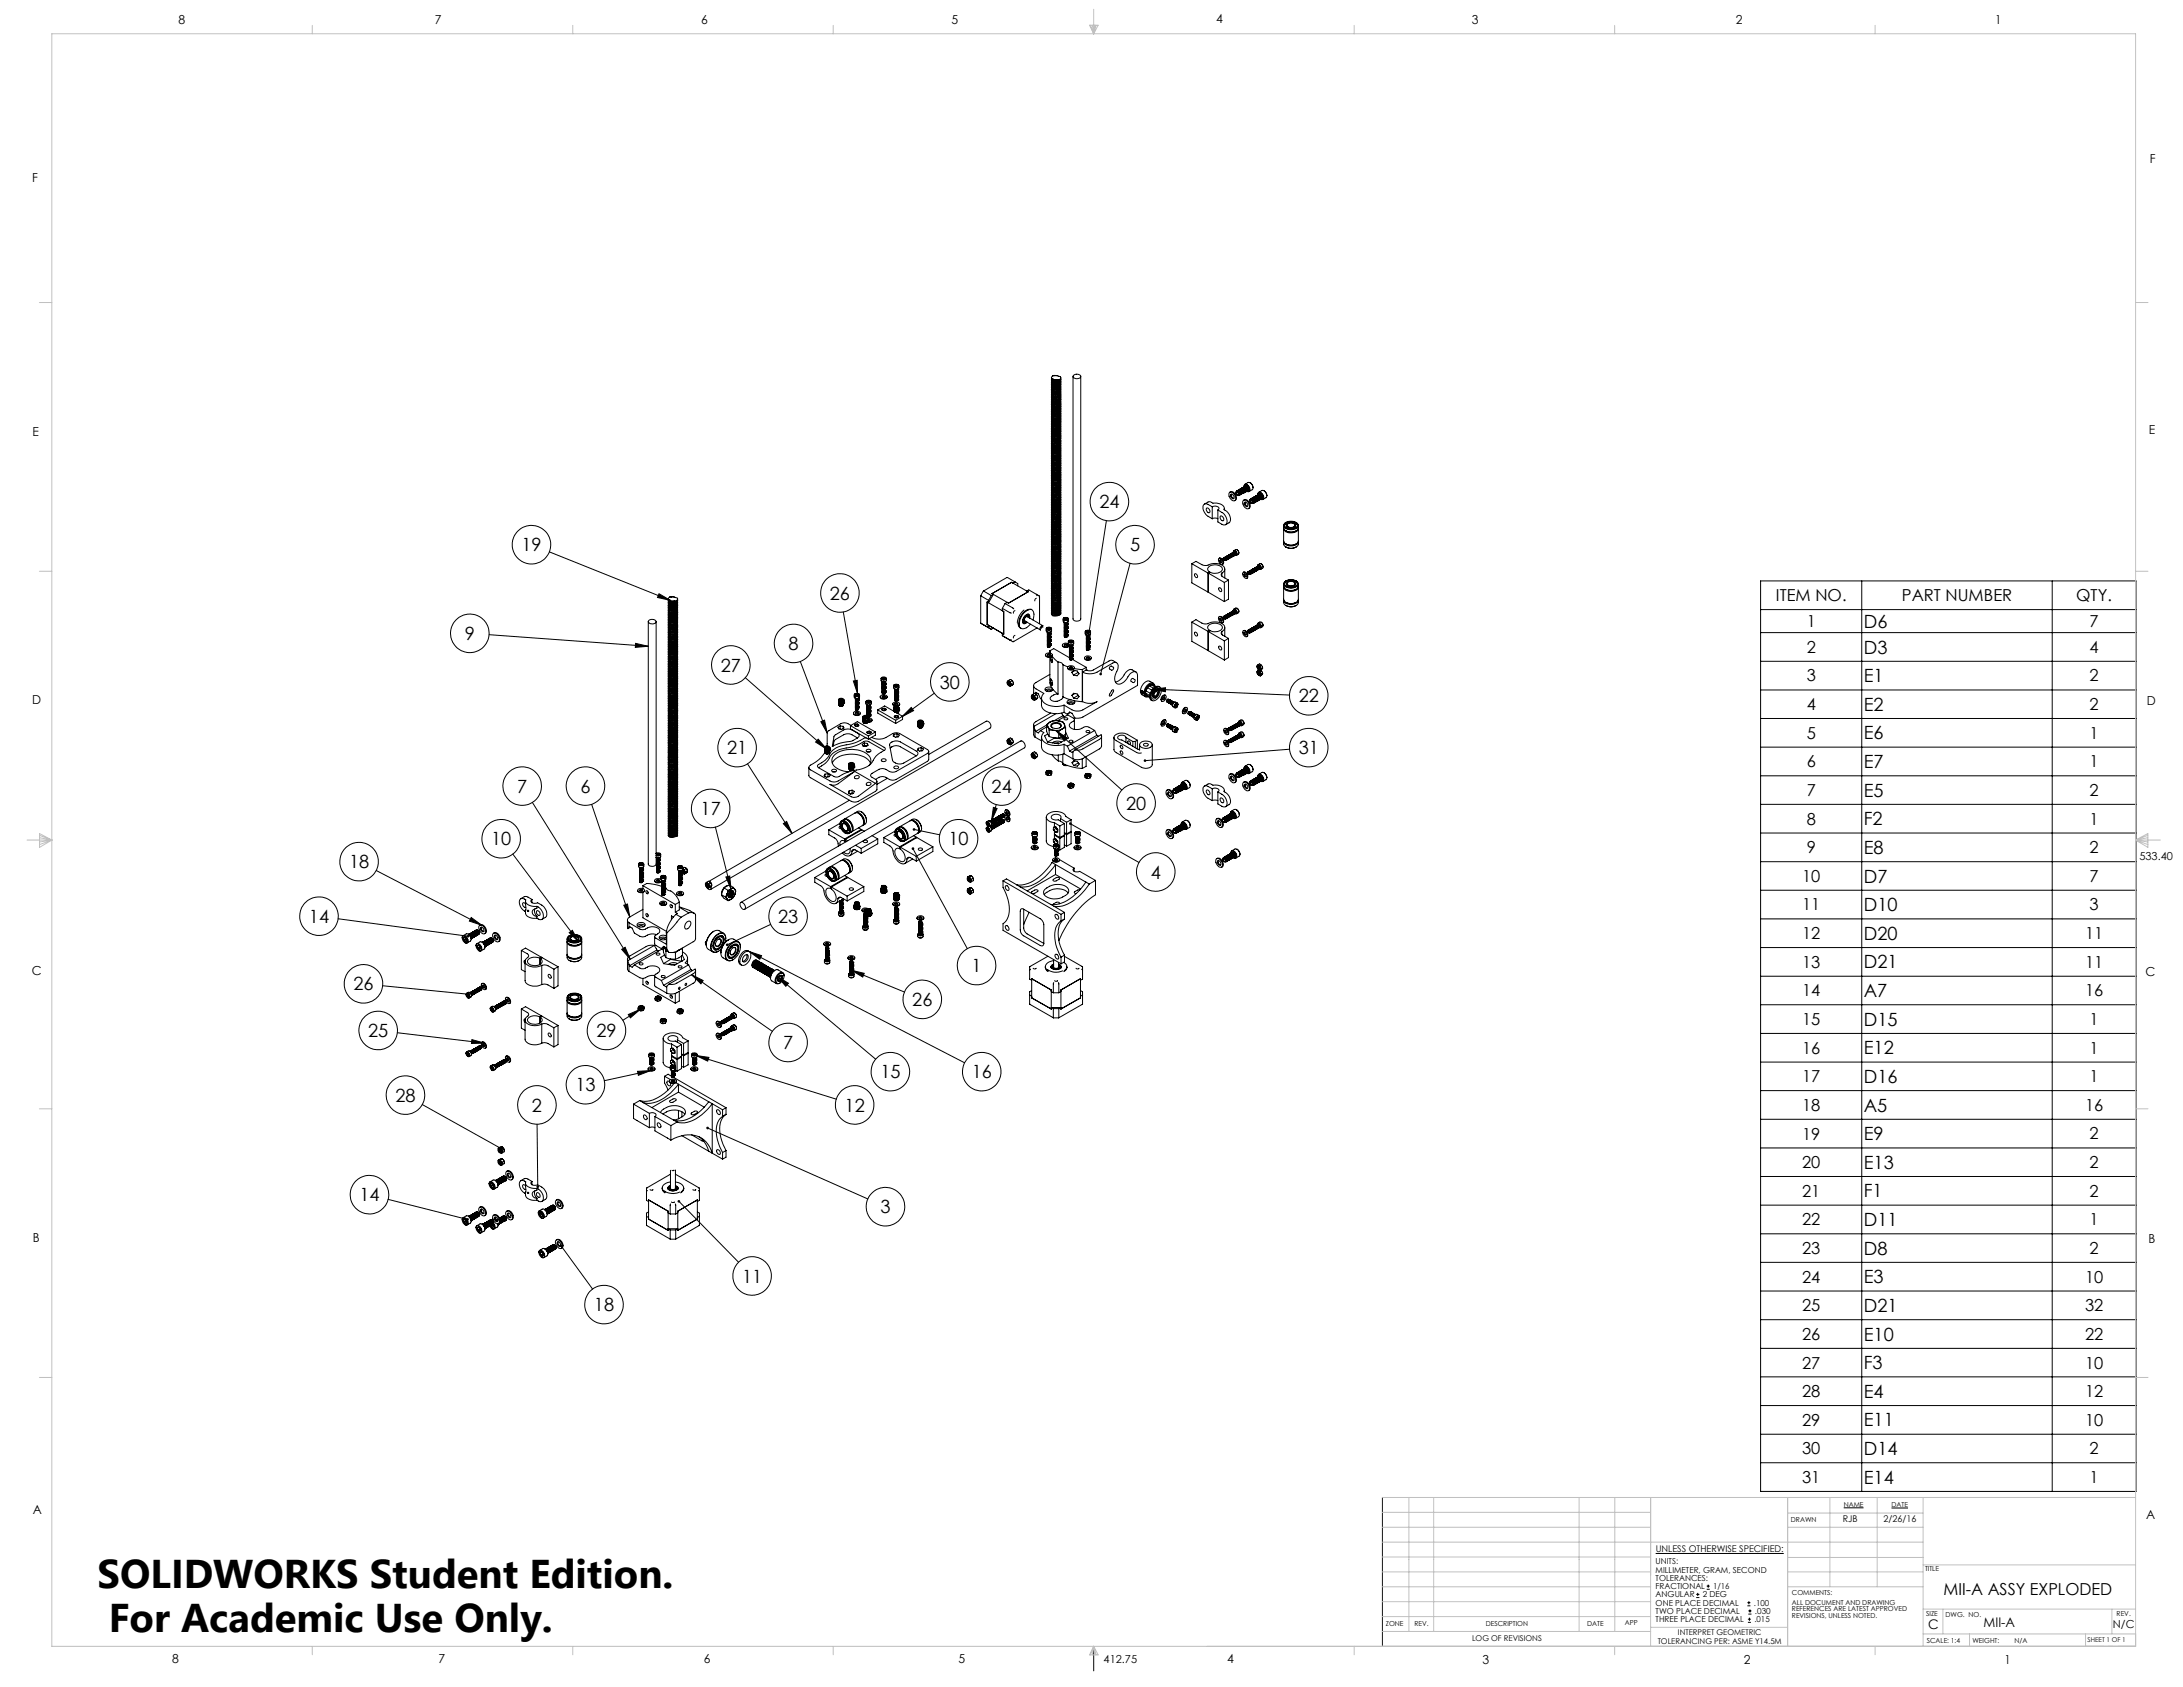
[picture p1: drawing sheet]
<svg xmlns="http://www.w3.org/2000/svg" width="559mm" height="432mm" viewBox="0 0 559 432" stroke-linecap="round" stroke-linejoin="round" font-family="sans-serif">
<defs><g id="words">
<g font-size="10.3">
<text x="25" y="406.5">SOLIDWORKS Student Edition.</text>
<text x="27.8" y="417.7">For Academic Use Only.</text>
</g>
<g font-size="4.7">
<text x="281.4" y="130.1">24</text>
<text x="133.5" y="141.1">19</text>
<text x="289.3" y="141.1">5</text>
<text x="212.4" y="153.5">26</text>
<text x="477.1" y="160.7">D6</text>
<text x="119" y="163.8">9</text>
<text x="201.9" y="166.4">8</text>
<text x="477.1" y="167.3">D3</text>
<text x="184.5" y="171.9">27</text>
<text x="240.6" y="176.2">30</text>
<text x="332.4" y="179.8">22</text>
<text x="477.1" y="174.6">E1</text>
<text x="477.1" y="181.9">E2</text>
<text x="477.1" y="189.2">E6</text>
<text x="186.1" y="193.1">21</text>
<text x="332.4" y="193.1">31</text>
<text x="477.1" y="196.6">E7</text>
<text x="132.4" y="202.9">7</text>
<text x="148.6" y="202.9">6</text>
<text x="253.8" y="202.9">24</text>
<text x="477.1" y="203.9">E5</text>
<text x="179.3" y="208.6">17</text>
<text x="288.3" y="207.2">20</text>
<text x="477.1" y="211.2">F2</text>
<text x="125.7" y="216.4">10</text>
<text x="242.8" y="216.4">10</text>
<text x="477.1" y="218.6">E8</text>
<text x="89.4" y="222.2">18</text>
<text x="294.6" y="224.9">4</text>
<text x="477.1" y="225.9">D7</text>
<text x="477.1" y="233.2">D10</text>
<text x="79.1" y="236.2">14</text>
<text x="199.2" y="236.2">23</text>
<text x="477.1" y="240.5">D20</text>
<text x="248.7" y="248.8">1</text>
<text x="477.1" y="247.9">D21</text>
<text x="90.5" y="253.5">26</text>
<text x="233.5" y="257.5">26</text>
<text x="477.1" y="255.2">A7</text>
<text x="477.1" y="262.5">D15</text>
<text x="94.2" y="265.5">25</text>
<text x="152.7" y="265.5">29</text>
<text x="200.5" y="268.5">7</text>
<text x="477.1" y="269.8">E12</text>
<text x="147.3" y="279.3">13</text>
<text x="225.4" y="276">15</text>
<text x="248.7" y="276">16</text>
<text x="477.1" y="277.2">D16</text>
<text x="101.2" y="282">28</text>
<text x="136.2" y="284.5">2</text>
<text x="216.2" y="284.5">12</text>
<text x="477.1" y="284.5">A5</text>
<text x="477.1" y="291.8">E9</text>
<text x="477.1" y="299.2">E13</text>
<text x="92" y="307.5">14</text>
<text x="225.4" y="310.6">3</text>
<text x="477.1" y="306.5">F1</text>
<text x="477.1" y="313.8">D11</text>
<text x="477.1" y="321.1">D8</text>
<text x="190" y="328.3">11</text>
<text x="477.1" y="328.5">E3</text>
<text x="152" y="335.6">18</text>
<text x="477.1" y="335.8">D21</text>
<text x="477.1" y="343.1">E10</text>
<text x="477.1" y="350.4">F3</text>
<text x="477.1" y="357.8">E4</text>
<text x="477.1" y="365.1">E11</text>
<text x="477.1" y="372.4">D14</text>
<text x="477.1" y="379.7">E14</text>
</g>
<g font-size="4.2">
<text x="454.6" y="153.9">ITEM NO.</text>
<text x="486.8" y="153.9">PART NUMBER</text>
<text x="531.5" y="153.9">QTY.</text>
<text x="462.5" y="160.5">1</text>
<text x="534.9" y="160.5">7</text>
<text x="462.5" y="167.1">2</text>
<text x="534.9" y="167.1">4</text>
<text x="462.5" y="174.4">3</text>
<text x="534.9" y="174.4">2</text>
<text x="462.5" y="181.8">4</text>
<text x="534.9" y="181.8">2</text>
<text x="462.5" y="189.1">5</text>
<text x="534.9" y="189.1">1</text>
<text x="462.5" y="196.4">6</text>
<text x="534.9" y="196.4">1</text>
<text x="462.5" y="203.7">7</text>
<text x="534.9" y="203.7">2</text>
<text x="462.5" y="211.1">8</text>
<text x="534.9" y="211.1">1</text>
<text x="462.5" y="218.4">9</text>
<text x="534.9" y="218.4">2</text>
<text x="461.3" y="225.7">10</text>
<text x="534.9" y="225.7">7</text>
<text x="461.3" y="233">11</text>
<text x="534.9" y="233">3</text>
<text x="461.3" y="240.4">12</text>
<text x="533.7" y="240.4">11</text>
<text x="461.3" y="247.7">13</text>
<text x="533.7" y="247.7">11</text>
<text x="461.3" y="255">14</text>
<text x="533.7" y="255">16</text>
<text x="461.3" y="262.4">15</text>
<text x="534.9" y="262.4">1</text>
<text x="461.3" y="269.7">16</text>
<text x="534.9" y="269.7">1</text>
<text x="461.3" y="277">17</text>
<text x="534.9" y="277">1</text>
<text x="461.3" y="284.3">18</text>
<text x="533.7" y="284.3">16</text>
<text x="461.3" y="291.7">19</text>
<text x="534.9" y="291.7">2</text>
<text x="461.3" y="299">20</text>
<text x="534.9" y="299">2</text>
<text x="461.3" y="306.3">21</text>
<text x="534.9" y="306.3">2</text>
<text x="461.3" y="313.6">22</text>
<text x="534.9" y="313.6">1</text>
<text x="461.3" y="321">23</text>
<text x="534.9" y="321">2</text>
<text x="461.3" y="328.3">24</text>
<text x="533.7" y="328.3">10</text>
<text x="461.3" y="335.6">25</text>
<text x="533.7" y="335.6">32</text>
<text x="461.3" y="343">26</text>
<text x="533.7" y="343">22</text>
<text x="461.3" y="350.3">27</text>
<text x="533.7" y="350.3">10</text>
<text x="461.3" y="357.6">28</text>
<text x="533.7" y="357.6">12</text>
<text x="461.3" y="364.9">29</text>
<text x="533.7" y="364.9">10</text>
<text x="461.3" y="372.3">30</text>
<text x="534.9" y="372.3">2</text>
<text x="461.3" y="379.6">31</text>
<text x="534.9" y="379.6">1</text>
<text x="497.5" y="408.2">MII-A ASSY EXPLODED</text>
</g>
<g font-size="3.4">
<text x="493.6" y="416.9">C</text>
<text x="507.7" y="416.5">MII-A</text>
</g>
<g font-size="3.2">
<text x="45.7" y="6.1">8</text>
<text x="111.3" y="6.1">7</text>
<text x="179.5" y="6.1">6</text>
<text x="243.5" y="6.1">5</text>
<text x="311.3" y="6">4</text>
<text x="376.8" y="6.1">3</text>
<text x="444.3" y="6.1">2</text>
<text x="510.7" y="6">1</text>
<text x="550.3" y="41.8">F</text>
<text x="8.2" y="46.6">F</text>
<text x="8.4" y="111.5">E</text>
<text x="550.1" y="111.2">E</text>
<text x="8.2" y="180.2">D</text>
<text x="549.6" y="180.4">D</text>
<text x="8.2" y="249.7">C</text>
<text x="549.2" y="249.9">C</text>
<text x="8.4" y="318">B</text>
<text x="550" y="318.2">B</text>
<text x="8.4" y="387.6">A</text>
<text x="549.4" y="388.7">A</text>
<text x="44.1" y="425.8">8</text>
<text x="112.2" y="425.8">7</text>
<text x="180.2" y="425.8">6</text>
<text x="245.3" y="425.7">5</text>
<text x="314.1" y="425.7">4</text>
<text x="379.5" y="425.8">3</text>
<text x="446.4" y="425.8">2</text>
<text x="513.1" y="425.8">1</text>
</g>
<g font-size="2.8">
<text x="547.6" y="220.2">533.40</text>
<text x="540.9" y="416.6">N/C</text>
<text x="282.5" y="425.7">412.75</text>
</g>
<g font-size="2.4">
<text x="471.7" y="389.7">RJB</text>
<text x="482.2" y="389.7">2/26/16</text>
<text x="423.8" y="397.4">UNLESS OTHERWISE SPECIFIED:</text>
</g>
<g font-size="2.1">
<text x="423.8" y="400.4">UNITS:</text>
<text x="423.8" y="402.5">MILLIMETER, GRAM, SECOND</text>
<text x="423.8" y="404.7">TOLERANCES:</text>
<text x="423.8" y="406.8">FRACTIONAL</text>
<text x="438.5" y="406.8">1/16</text>
<text x="423.8" y="413.1">TWO PLACE DECIMAL</text>
<text x="423.8" y="411">ONE PLACE DECIMAL</text>
<text x="423.8" y="408.9">ANGULAR</text>
<text x="435.9" y="408.9">2 DEG</text>
<text x="448.9" y="411">.100</text>
<text x="449.2" y="413.1">.030</text>
<text x="423.8" y="415.2">THREE PLACE DECIMAL</text>
<text x="449.1" y="415.2">.015</text>
</g>
<g font-size="2">
<text x="376.8" y="420">LOG OF REVISIONS</text>
<text x="429.5" y="418.4">INTERPRET GEOMETRIC</text>
<text x="424.3" y="420.9">TOLERANCING PER: ASME Y14.5M</text>
</g>
<g font-size="1.8">
<text x="458.4" y="389.5">DRAWN</text>
<text x="471.9" y="385.7">NAME</text>
<text x="484.2" y="385.8">DATE</text>
<text x="492.8" y="402.2">TITLE</text>
<text x="458.7" y="408.2">COMMENTS:</text>
<text x="458.7" y="410.7">ALL DOCUMENT AND DRAWING</text>
<text x="458.7" y="412.5">REFERENCES ARE LATEST APPROVED</text>
<text x="493.1" y="413.7">SIZE</text>
<text x="498" y="413.8">DWG. NO.</text>
<text x="541.8" y="413.7">REV.</text>
<text x="354.8" y="416.3">ZONE</text>
<text x="362" y="416.2">REV.</text>
<text x="380.4" y="416.2">DESCRIPTION</text>
<text x="406.3" y="416.2">DATE</text>
<text x="415.9" y="416">APP</text>
<text x="458.7" y="414.2">REVISIONS, UNLESS NOTED.</text>
<text x="493.2" y="420.5">SCALE: 1:4</text>
<text x="504.9" y="420.5">WEIGHT:</text>
<text x="515.6" y="420.5">N/A</text>
</g>
<text font-size="1.7" x="534.4" y="420.3">SHEET 1 OF 1</text>
</g></defs>
<g fill="none" stroke="#000" stroke-width=".26">
<path d="M269.1 96.7l.1 .2M269.2 96.9a1.38 1.38 0 0 0 2 .3M269.2 96.9l1.5 .3M269.4 96.9a.94 .94 0 0 0 1.3 .3M269.5 96.2h1.3a.59 .59 0 0 1 .7 .6l-.3 .4M269.5 96.2h1.2M269.5 96.2l-.3 .3v.4M271 97.9h-.1a1.26 1.26 0 0 1-1.4 0M271 98.7l-.1 .1a1.25 1.25 0 0 1-1.4 0M271 98.3l-.6 .3-.9-.2M271 99.2a1.33 1.33 0 0 1-1.5 .1M271.2 97.2h-.5"/>
<path d="M271.4 98.8l.1 .2a1.34 1.34 0 0 1-.9 1.1 1.34 1.34 0 0 1-1.4-.4v-.2M271.5 97.3a1.36 1.36 0 0 1-2.3 .6v-.1M271.5 98.2a1.31 1.31 0 0 1-1 1 1.31 1.31 0 0 1-1.3-.5v-.1M271.5 99.9a1.36 1.36 0 0 1-2.3 .7v-.3M271.5 96.9a1.29 1.29 0 0 1-1 1 1.29 1.29 0 0 1-1.3-.6M271.5 97.7a1.35 1.35 0 0 1-1 1.1 1.35 1.35 0 0 1-1.4-.5l.1-.1M271.5 98.6v.2a1.57 1.57 0 0 1-2.3 .5v-.3M271.5 99.5a1.37 1.37 0 0 1-1 1 1.37 1.37 0 0 1-1.4-.5l.1-.1M271.5 97a1.34 1.34 0 0 1-1 1 1.34 1.34 0 0 1-1.3-.4l-.1-.2M271.5 97.9a1.35 1.35 0 0 1-1 1 1.35 1.35 0 0 1-1.3-.4l-.1-.2M271.5 98.7a1.34 1.34 0 0 1-1 1.1 1.34 1.34 0 0 1-1.3-.5l-.1-.1M271.5 99.6a1.36 1.36 0 0 1-1 1 1.36 1.36 0 0 1-1.3-.4l-.1-.2"/>
<path d="M271.5 96.7a1.4 1.4 0 0 1-2.3 .5l-.1-.2M271.5 97.4a1.34 1.34 0 0 1-1 1.1 1.34 1.34 0 0 1-1.3-.5l-.1-.1M271.5 98.3a1.35 1.35 0 0 1-1 1 1.35 1.35 0 0 1-1.3-.4l-.1-.2M271.5 99.2a1.4 1.4 0 0 1-2.4 .6v-.2M274.7 96.3v62.1a1.11 1.11 0 0 0 1.9 0v-62.1M274.8 96.1a1.16 1.16 0 0 1 1.8 .3 1.16 1.16 0 0 1-1.9 0zM269.2 114.2v.2a1.41 1.41 0 0 0 2.3-.6 1.35 1.35 0 0 1-1 1.1 1.35 1.35 0 0 1-1.4-.5v-.1M269.2 117.6v.3a1.45 1.45 0 0 0 2.3-.6 1.34 1.34 0 0 1-1 1 1.34 1.34 0 0 1-1.3-.4l-.1-.1M269.2 100.8v.2a1.46 1.46 0 0 0 2.3-.5 1.27 1.27 0 0 1-1 1 1.27 1.27 0 0 1-1.4-.6M269.2 109.4v.2a1.48 1.48 0 0 0 2.3-.5 1.34 1.34 0 0 1-1 1 1.34 1.34 0 0 1-1.4-.4v-.2M269.2 112.9v.2a1.45 1.45 0 0 0 2.3-.5 1.32 1.32 0 0 1-1 1 1.32 1.32 0 0 1-1.3-.5l-.1-.1M271 101.3a1.29 1.29 0 0 1-1.5 .1"/>
<path d="M271 103a1.28 1.28 0 0 1-1.5 .1M271 104.8a1.4 1.4 0 0 1-1.5 .1M271 108.7h-.1a1.35 1.35 0 0 1-1.4 .1M271 109.5l-.1 .1a1.35 1.35 0 0 1-1.4 0M271 110.4l-.1 .1a1.44 1.44 0 0 1-1.4 0M271 111.3h-.1a1.25 1.25 0 0 1-1.4 0M271 112.1l-.1 .1a1.44 1.44 0 0 1-1.4 0M271 114.7l-.1 .1a1.26 1.26 0 0 1-1.4 0M271 117.3l-.1 .1a1.37 1.37 0 0 1-1.4 0M271 119.9a1.31 1.31 0 0 1-1.5 .1M271 108.2a1.38 1.38 0 0 1-1.5 .1M271 114.3l-.6 .2-.9-.1"/>
<path d="M271 115.1a1.3 1.3 0 0 1-1.5 .1M271 118.6a1.41 1.41 0 0 1-1.5 .1M271 100.4a1.42 1.42 0 0 1-1.5 .1M271 118.1a1.42 1.42 0 0 1-1.5 .2M271.4 100.5l.1 .2a1.36 1.36 0 0 1-1 1.1 1.36 1.36 0 0 1-1.3-.4v-.2M271.4 118.7l.1 .4a1.54 1.54 0 0 1-2.3 .5v-.3M271.4 119.1l.1 .2a1.34 1.34 0 0 1-1 1.1 1.34 1.34 0 0 1-1.3-.5v-.1M271.5 101.7a1.36 1.36 0 0 1-2.3 .7v-.3M271.5 102.4a1.33 1.33 0 0 1-1 1.1 1.33 1.33 0 0 1-1.3-.4v-.2M271.5 103.4v.1a1.56 1.56 0 0 1-2.3 .6v-.3M271.5 104.2a1.31 1.31 0 0 1-1 1.1 1.31 1.31 0 0 1-1.3-.5v-.1M271.5 105.1v.1a1.52 1.52 0 0 1-2.3 .6v-.3"/>
<path d="M271.5 106a1.34 1.34 0 0 1-1 1 1.34 1.34 0 0 1-1.3-.5v-.1M271.5 106.9v.1a1.54 1.54 0 0 1-2.3 .5v-.3M271.5 107.7a1.33 1.33 0 0 1-1 1 1.33 1.33 0 0 1-1.3-.4v-.2M271.5 108.6v.1a1.56 1.56 0 0 1-2.3 .6v-.3M271.5 109.4a1.26 1.26 0 0 1-1.8 1l-.4-.2-.1-.3M271.5 110.3a1.36 1.36 0 0 1-2.3 .7v-.3M271.5 111.1a1.4 1.4 0 0 1-2.4 .6l.1-.1M271.5 112a1.29 1.29 0 0 1-1 1 1.29 1.29 0 0 1-1.3-.5v-.1M271.5 112.9a1.36 1.36 0 0 1-1 1 1.36 1.36 0 0 1-1.4-.4l.1-.2M271.5 114.6a1.36 1.36 0 0 1-1 1 1.36 1.36 0 0 1-1.4-.5l.1-.1M271.5 115.5v.2a1.54 1.54 0 0 1-2.3 .4v-.2M271.5 116.3a1.36 1.36 0 0 1-1 1 1.36 1.36 0 0 1-1.4-.4l.1-.1"/>
<path d="M271.5 118a1.33 1.33 0 0 1-1 1.1 1.33 1.33 0 0 1-1.4-.5l.1-.1M271.5 119.8a1.34 1.34 0 0 1-1 1 1.34 1.34 0 0 1-1.4-.5l.1-.1M271.5 101.2a1.34 1.34 0 0 1-1 1 1.34 1.34 0 0 1-1.4-.5l.1-.1M271.5 102.1a1.35 1.35 0 0 1-1 1 1.35 1.35 0 0 1-1.3-.4v-.2M271.5 102.9v.1a1.39 1.39 0 0 1-2.4 .5l.1-.1M271.5 103.8a1.37 1.37 0 0 1-2.3 .7v-.3M271.5 104.7a1.35 1.35 0 0 1-1 1 1.35 1.35 0 0 1-1.4-.5l.1-.1M271.5 105.6a1.37 1.37 0 0 1-2.3 .6v-.3M271.5 106.4a1.35 1.35 0 0 1-1 1 1.35 1.35 0 0 1-1.4-.5l.1-.1M271.5 107.3a1.37 1.37 0 0 1-2.3 .6v-.2M271.5 108.1a1.33 1.33 0 0 1-1 1 1.33 1.33 0 0 1-1.3-.4v-.2M271.5 109.9a1.32 1.32 0 0 1-1 .9 1.32 1.32 0 0 1-1.3-.5"/>
<path d="M271.5 110.7a1.34 1.34 0 0 1-1 1.1 1.34 1.34 0 0 1-1.3-.5v-.2M271.5 111.6a1.3 1.3 0 0 1-1 1 1.3 1.3 0 0 1-1.3-.5v-.1M271.5 113.3a1.3 1.3 0 0 1-1 1 1.3 1.3 0 0 1-1.3-.5v-.1M271.5 114.2a1.36 1.36 0 0 1-2.3 .6v-.2M271.5 115a1.3 1.3 0 0 1-1 1 1.3 1.3 0 0 1-1.3-.5M271.5 115.9a1.36 1.36 0 0 1-2.3 .6v-.2M271.5 116.8v.1a1.53 1.53 0 0 1-2.3 .6v-.3M271.5 117.6a1.36 1.36 0 0 1-2.3 .7v-.3M271.5 118.5a1.29 1.29 0 0 1-1 1 1.29 1.29 0 0 1-1.3-.5v-.1M271.5 101.3a1.35 1.35 0 0 1-1 1.1 1.35 1.35 0 0 1-1.3-.5l-.1-.2M271.5 102.2a1.37 1.37 0 0 1-2.3 .6l-.1-.2M271.5 103a1.38 1.38 0 0 1-1 1.1 1.38 1.38 0 0 1-1.4-.5v-.1"/>
<path d="M271.5 103.9a1.32 1.32 0 0 1-1 1.1 1.32 1.32 0 0 1-1.3-.5l-.1-.1M271.5 104.8a1.36 1.36 0 0 1-1 1 1.36 1.36 0 0 1-1.3-.4l-.1-.2M271.5 105.7a1.36 1.36 0 0 1-2.3 .5l-.1-.1M271.5 106.5a1.37 1.37 0 0 1-1 1 1.37 1.37 0 0 1-1.3-.4l-.1-.2M271.5 107.4a1.35 1.35 0 0 1-1 1 1.35 1.35 0 0 1-1.3-.5l-.1-.1M271.5 108.2a1.36 1.36 0 0 1-1 1.1 1.36 1.36 0 0 1-1.3-.5l-.1-.1M271.5 110a1.37 1.37 0 0 1-2.3 .6l-.1-.2M271.5 110.8a1.37 1.37 0 0 1-2.3 .6l-.1-.1M271.5 111.7a1.35 1.35 0 0 1-1 1 1.35 1.35 0 0 1-1.3-.4l-.1-.2M271.5 113.4a1.35 1.35 0 0 1-1 1.1 1.35 1.35 0 0 1-1.3-.5l-.1-.2M271.5 114.3a1.35 1.35 0 0 1-1 1 1.35 1.35 0 0 1-1.3-.4l-.1-.2M271.5 115.1a1.38 1.38 0 0 1-1 1.1 1.38 1.38 0 0 1-1.4-.5v-.1"/>
<path d="M271.5 116a1.35 1.35 0 0 1-1 1.1 1.35 1.35 0 0 1-1.3-.5l-.1-.1M271.5 116.9v.2a1.48 1.48 0 0 1-2.3 .6l-.1-.4M271.5 117.8a1.5 1.5 0 0 1-2.3 .7l-.1-.3M271.5 118.6a1.4 1.4 0 0 1-2.4 .6v-.2M271.5 119.5a1.35 1.35 0 0 1-1 1 1.35 1.35 0 0 1-1.3-.4l-.1-.2M271.5 100a1.33 1.33 0 0 1-1 1.1 1.33 1.33 0 0 1-1.3-.5l-.1-.1M271.5 100.9a1.37 1.37 0 0 1-2.3 .6l-.1-.2M271.5 101.7a1.37 1.37 0 0 1-1 1.1 1.37 1.37 0 0 1-1.3-.5l-.1-.1M271.5 102.6a1.36 1.36 0 0 1-1 1.1 1.36 1.36 0 0 1-1.3-.5l-.1-.2M271.5 103.5a1.36 1.36 0 0 1-1 1 1.36 1.36 0 0 1-1.3-.4l-.1-.2M271.5 104.4a1.38 1.38 0 0 1-2.3 .6l-.1-.2M271.5 105.2a1.37 1.37 0 0 1-1 1 1.37 1.37 0 0 1-1.3-.4l-.1-.1"/>
<path d="M271.5 106.1a1.34 1.34 0 0 1-1 1 1.34 1.34 0 0 1-1.3-.4l-.1-.2M271.5 106.9a1.36 1.36 0 0 1-1 1.1 1.36 1.36 0 0 1-1.3-.5l-.1-.1M271.5 107.8a1.36 1.36 0 0 1-1 1 1.36 1.36 0 0 1-1.3-.4l-.1-.2M271.5 108.7a1.36 1.36 0 0 1-1 1 1.36 1.36 0 0 1-1.3-.4l-.1-.2M271.5 109.5a1.37 1.37 0 0 1-2.3 .6l-.1-.1M271.5 110.4a1.35 1.35 0 0 1-1 1 1.35 1.35 0 0 1-1.3-.4l-.1-.2M271.5 111.3a1.36 1.36 0 0 1-1 1 1.36 1.36 0 0 1-1.4-.4v-.2M271.5 112.1a1.37 1.37 0 0 1-1 1 1.37 1.37 0 0 1-1.3-.4l-.1-.1M271.5 113a1.36 1.36 0 0 1-1 1 1.36 1.36 0 0 1-1.3-.4l-.1-.2M271.5 114.7a1.38 1.38 0 0 1-2.3 .6l-.1-.2M271.5 115.6a1.34 1.34 0 0 1-1 1 1.34 1.34 0 0 1-1.3-.4l-.1-.2M271.5 116.5a1.36 1.36 0 0 1-1 1 1.36 1.36 0 0 1-1.3-.4l-.1-.2"/>
<path d="M271.5 118.2a1.33 1.33 0 0 1-1 1 1.33 1.33 0 0 1-1.3-.5l-.1-.1M271.5 119a1.36 1.36 0 0 1-1 1.1 1.36 1.36 0 0 1-1.3-.5l-.1-.1M271.5 119.9a1.36 1.36 0 0 1-1 1.1 1.36 1.36 0 0 1-1.4-.5v-.2M269.2 122.8v.2a1.45 1.45 0 0 0 2.3-.5 1.27 1.27 0 0 1-1 1.1 1.27 1.27 0 0 1-1.4-.7M269.2 134.4v.3a1.49 1.49 0 0 0 2.3-.5 1.34 1.34 0 0 1-2 .9l-.4-.5M269.2 136.2v.3a1.49 1.49 0 0 0 2.3-.6 1.09 1.09 0 0 1-1.1 1h-.3a.73 .73 0 0 1-1-.6M271 121.2l-.6 .3-.9-.2M271 122.1a1.41 1.41 0 0 1-1.5 .1M271 124.7h-.1a1.44 1.44 0 0 1-1.4 0M271 125.5l-.1 .1a1.25 1.25 0 0 1-1.4 0M271 129.9h-.1a1.43 1.43 0 0 1-1.4 0M271 130.7a1.23 1.23 0 0 1-1.5 .1"/>
<path d="M271 132.4a1.29 1.29 0 0 1-1.5 .1M271 133.3h-.1a1.37 1.37 0 0 1-1.4 .1M271 137.6a1.23 1.23 0 0 1-1.5 .1M271 138.5l-.7 .2-.8-.1M271 123.4a1.23 1.23 0 0 1-1.5 0M271 136.3a1.41 1.41 0 0 1-1.5 .1M271 138.9v.1a1.31 1.31 0 0 1-1.5 0M271 126.4a1.34 1.34 0 0 1-1.5 .1M271 128.5v.1a1.29 1.29 0 0 1-1.5 0M271 129.4a1.38 1.38 0 0 1-1.5 .1M271 130.3a1.3 1.3 0 0 1-1.5 .1M271 132a1.39 1.39 0 0 1-1.5 .1"/>
<path d="M271 139.8a1.32 1.32 0 0 1-1.5 .1M271 134.1a1.27 1.27 0 0 1-1.5 .1M271 122.4a1.36 1.36 0 0 1-1.5 .2M271.4 134.3l.1 .1a1.33 1.33 0 0 1-1 1.1 1.33 1.33 0 0 1-1.3-.4v-.2M271.5 120.7a1.37 1.37 0 0 1-2.3 .6v-.2M271.5 121.5v.1a1.39 1.39 0 0 1-2.4 .5l.1-.1M271.5 123.3a1.34 1.34 0 0 1-1 1 1.34 1.34 0 0 1-1.4-.5l.1-.1M271.5 124.1a1.35 1.35 0 0 1-2.3 .6v-.2M271.5 125a1.32 1.32 0 0 1-1 1 1.32 1.32 0 0 1-1.3-.5v-.1M271.5 125.9a1.37 1.37 0 0 1-2.3 .6v-.2M271.5 126.7a1.32 1.32 0 0 1-1 1 1.32 1.32 0 0 1-1.3-.5v-.1M271.5 127.6a1.37 1.37 0 0 1-2.3 .6v-.2"/>
<path d="M271.5 128.4a1.32 1.32 0 0 1-1 1 1.32 1.32 0 0 1-1.3-.5M271.5 129.2a1.34 1.34 0 0 1-.9 1.1 1.34 1.34 0 0 1-1.4-.4v-.2M271.5 130.2a1.32 1.32 0 0 1-1 1 1.32 1.32 0 0 1-1.3-.5v-.1M271.5 131a1.38 1.38 0 0 1-2.3 .7v-.3M271.5 131.9a1.31 1.31 0 0 1-1 1 1.31 1.31 0 0 1-1.3-.5v-.1M271.5 132.8a1.34 1.34 0 0 1-1 1 1.34 1.34 0 0 1-1.3-.5v-.1M271.5 133.6a1.36 1.36 0 0 1-2.3 .7v-.3M271.5 135.4v.1a1.55 1.55 0 0 1-2.3 .6v-.4M271.5 136.2a1.34 1.34 0 0 1-1 1 1.34 1.34 0 0 1-1.3-.4v-.2M271.5 137.1v.1a1.51 1.51 0 0 1-2.3 .6v-.3M271.5 137.9a1.33 1.33 0 0 1-1 1 1.33 1.33 0 0 1-1.3-.4v-.1M271.5 138.8v.1a1.51 1.51 0 0 1-2.3 .6v-.3"/>
<path d="M271.5 139.6a1.35 1.35 0 0 1-1 1.1 1.35 1.35 0 0 1-1.3-.4v-.2M271.5 120.2v.2a1.52 1.52 0 0 1-2.3 .5v-.3M271.5 121.1a1.34 1.34 0 0 1-1 1 1.34 1.34 0 0 1-1.3-.4v-.2M271.5 122a1.36 1.36 0 0 1-2.3 .7v-.3M271.5 122.8a1.21 1.21 0 0 1-1.8 1l-.4-.2-.1-.4M271.5 123.7v.1a1.54 1.54 0 0 1-2.3 .6v-.3M271.5 124.5a1.32 1.32 0 0 1-1 1.1 1.32 1.32 0 0 1-1.3-.5v-.1M271.5 125.4v.2a1.54 1.54 0 0 1-2.3 .5v-.3M271.5 126.3a1.35 1.35 0 0 1-1 1 1.35 1.35 0 0 1-1.4-.4l.1-.2M271.5 127.1a1.38 1.38 0 0 1-2.3 .7v-.2M271.5 128a1.34 1.34 0 0 1-1 1 1.34 1.34 0 0 1-1.4-.4l.1-.2M271.5 128.9a1.29 1.29 0 0 1-1 1 1.29 1.29 0 0 1-1.3-.6"/>
<path d="M271.5 129.7a1.38 1.38 0 0 1-1 1 1.38 1.38 0 0 1-1.4-.4l.1-.1M271.5 130.6a1.29 1.29 0 0 1-1 1 1.29 1.29 0 0 1-1.3-.6M271.5 131.4a1.39 1.39 0 0 1-2.4 .6l.1-.1M271.5 132.3v.2a1.57 1.57 0 0 1-2.3 .5v-.3M271.5 133.2a1.36 1.36 0 0 1-1 1 1.36 1.36 0 0 1-1.4-.5l.1-.1M271.5 134.9a1.36 1.36 0 0 1-1 1 1.36 1.36 0 0 1-1.4-.4l.1-.2M271.5 136.6a1.35 1.35 0 0 1-1 1 1.35 1.35 0 0 1-1.4-.4l.1-.1M271.5 137.5a1.37 1.37 0 0 1-2.3 .6v-.2M271.5 138.4a1.35 1.35 0 0 1-1 1 1.35 1.35 0 0 1-1.4-.5l.1-.1M271.5 139.2a1.37 1.37 0 0 1-2.3 .7v-.3M271.5 120.3a1.41 1.41 0 0 1-2.3 .7l-.1-.2M271.5 121.2a1.38 1.38 0 0 1-2.4 .6v-.2"/>
<path d="M271.5 122.1a1.35 1.35 0 0 1-1 1 1.35 1.35 0 0 1-1.3-.4l-.1-.2M271.5 122.9a1.36 1.36 0 0 1-1 1.1 1.36 1.36 0 0 1-1.3-.5l-.1-.1M271.5 123.8a1.35 1.35 0 0 1-1 1 1.35 1.35 0 0 1-1.3-.4l-.1-.2M271.5 124.7a1.35 1.35 0 0 1-1 1 1.35 1.35 0 0 1-1.3-.5l-.1-.1M271.5 125.5a1.37 1.37 0 0 1-1 1 1.37 1.37 0 0 1-1.3-.4l-.1-.2M271.5 126.4a1.35 1.35 0 0 1-1 1 1.35 1.35 0 0 1-1.3-.4l-.1-.2M271.5 127.2a1.38 1.38 0 0 1-1 1.1 1.38 1.38 0 0 1-1.4-.5v-.1M271.5 128.1a1.35 1.35 0 0 1-1 1.1 1.35 1.35 0 0 1-1.3-.5l-.1-.1M271.5 129a1.37 1.37 0 0 1-2.3 .6l-.1-.2M271.5 129.9a1.36 1.36 0 0 1-1 1 1.36 1.36 0 0 1-1.3-.5l-.1-.1M271.5 130.7a1.37 1.37 0 0 1-2.3 .6l-.1-.2M271.5 131.6a1.35 1.35 0 0 1-1 1 1.35 1.35 0 0 1-1.3-.4l-.1-.2"/>
<path d="M271.5 132.4a1.36 1.36 0 0 1-1 1.1 1.36 1.36 0 0 1-1.3-.5l-.1-.1M271.5 133.3a1.35 1.35 0 0 1-1 1 1.35 1.35 0 0 1-1.3-.4l-.1-.2M271.5 135a1.36 1.36 0 0 1-2.3 .6l-.1-.1M271.5 136.7a1.36 1.36 0 0 1-1 1.1 1.36 1.36 0 0 1-1.3-.5l-.1-.1M271.5 137.6a1.38 1.38 0 0 1-2.3 .6l-.1-.2M271.5 138.5a1.35 1.35 0 0 1-1 1 1.35 1.35 0 0 1-1.3-.4l-.1-.2M271.5 139.3a1.36 1.36 0 0 1-1 1.1 1.36 1.36 0 0 1-1.3-.5l-.1-.1M271.5 120.8a1.35 1.35 0 0 1-1 1 1.35 1.35 0 0 1-1.3-.4l-.1-.2M271.5 121.6a1.34 1.34 0 0 1-1 1.1 1.34 1.34 0 0 1-1.3-.5l-.1-.1M271.5 123.4a1.34 1.34 0 0 1-1 1 1.34 1.34 0 0 1-1.3-.5l-.1-.1M271.5 124.2a1.36 1.36 0 0 1-1 1 1.36 1.36 0 0 1-1.3-.4l-.1-.1M271.5 125.1a1.36 1.36 0 0 1-1 1 1.36 1.36 0 0 1-1.3-.4l-.1-.2"/>
<path d="M271.5 125.9a1.37 1.37 0 0 1-1 1.1 1.37 1.37 0 0 1-1.4-.5v-.1M271.5 126.8a1.33 1.33 0 0 1-1 1.1 1.33 1.33 0 0 1-1.3-.5l-.1-.2M271.5 127.7v.2a1.38 1.38 0 0 1-1.4 .9 .77 .77 0 0 1-1-.7M271.5 128.6a1.38 1.38 0 0 1-1 1 1.38 1.38 0 0 1-1.4-.5v-.1M271.5 129.4a1.31 1.31 0 0 1-1 1 1.31 1.31 0 0 1-1.4-.5M271.5 130.3a1.32 1.32 0 0 1-1 1 1.32 1.32 0 0 1-1.3-.5l-.1-.1M271.5 131.1a1.29 1.29 0 0 1-1 1.1 1.29 1.29 0 0 1-1.4-.6M271.5 132a1.35 1.35 0 0 1-1 1 1.35 1.35 0 0 1-1.3-.4l-.1-.2M271.5 132.9a1.34 1.34 0 0 1-.9 1 1.34 1.34 0 0 1-1.4-.4l-.1-.2M271.5 133.7a1.36 1.36 0 0 1-1 1 1.36 1.36 0 0 1-1.3-.4l-.1-.1M271.5 134.6a1.3 1.3 0 0 1-1 1.1 1.3 1.3 0 0 1-1.4-.7M271.5 135.5a1.34 1.34 0 0 1-1 1 1.34 1.34 0 0 1-1.3-.5l-.1-.1"/>
<path d="M271.5 136.3a1.36 1.36 0 0 1-1 1 1.36 1.36 0 0 1-1.3-.4l-.1-.2M271.5 137.2a1.36 1.36 0 0 1-1 1 1.36 1.36 0 0 1-1.3-.4l-.1-.2M271.5 138a1.34 1.34 0 0 1-1 1.1 1.34 1.34 0 0 1-1.3-.5l-.1-.1M271.5 138.9a1.34 1.34 0 0 1-1 1.1 1.34 1.34 0 0 1-1.3-.5l-.1-.2M271.5 139.8a1.36 1.36 0 0 1-1 1 1.36 1.36 0 0 1-1.3-.4l-.1-.2M283.2 133.3l-4.5 29.2M308.3 129l1-.6h.5a1.56 1.56 0 0 0 1.6 .4 1.64 1.64 0 0 1 1.9 1.7 2.34 2.34 0 0 1 1.3 3.3l-.9 .5M308.9 130.1a.69 .69 0 0 1 .7 .4 .69 .69 0 0 1-.2 .8l-.6-.7zM310.3 129.7a1.14 1.14 0 0 1 1.7 .5l-.3 .3M310.3 132.8l.6-.2 .8 .2M310.3 129.7l-1.1-.6a.88 .88 0 0 0-1.1 0 .88 .88 0 0 0-.2 1.1l.5 1.1a3.6 3.6 0 0 0 1.9 1.5M310.3 129.7v3.1"/>
<path d="M311.7 130.5a3.4 3.4 0 0 1 2.4 3l-.1 .5-.4 .3a2.08 2.08 0 0 1-1.9-.7zM312.4 132.1a.76 .76 0 0 1 .7 .4 .76 .76 0 0 1 0 .8 .84 .84 0 0 1-.7-1.2zM313.4 130.1v.4M314.7 126a1.39 1.39 0 0 1 1.4 .7 1.39 1.39 0 0 1-.1 1.5 1.5 1.5 0 0 1-1.3-2.2zM314.8 126a1.35 1.35 0 0 1 1.4 .5 1.35 1.35 0 0 1 .1 1.5l-.2 .2M315.1 126.5a.64 .64 0 0 1 .7 .4 .64 .64 0 0 1-.2 .8l-.6-.7zM315.2 126.5a.86 .86 0 0 0 .6 1.1M316.4 126.3v-.5a.59 .59 0 0 1 .7 .2 .59 .59 0 0 1 0 .8M316.4 126a.39 .39 0 0 1 .5 .2 .39 .39 0 0 1-.1 .5l-.3-.2zM316.5 125.8a.59 .59 0 0 1 .6 .4 .59 .59 0 0 1-.2 .7l-.5-.6v.1zM316.5 125.7a.68 .68 0 0 1 .7 .3 .68 .68 0 0 1 0 .8M316.7 125.6a.74 .74 0 0 1 .7 1.1 .71 .71 0 0 0-.7-1z"/>
<path d="M316.8 125.6h.1M316.8 125.6a.71 .71 0 0 1 .7 1M316.8 125.6a.74 .74 0 0 1 .7 1M316.9 125.5h.1M316.9 125.5a.69 .69 0 0 1 .7 .3 .69 .69 0 0 1 0 .7 .72 .72 0 0 0-.7-1zM317.1 125.4a.71 .71 0 0 1 .6 1 .69 .69 0 0 0-.6-1zM317.2 125.3h.1M317.2 125.3a.71 .71 0 0 1 .7 1.1 .72 .72 0 0 0-.7-1.1zM317.3 126.7h.1M317.4 125.2h.1M317.4 125.2a.72 .72 0 0 1 .7 1.1 .74 .74 0 0 0-.7-1.1zM317.5 126.6h.1"/>
<path d="M317.5 125.1a.74 .74 0 0 1 .7 1.1 .71 .71 0 0 0-.7-1zM317.6 125.1h.1M317.6 125.1a.74 .74 0 0 1 .7 1M317.8 125h.1M317.8 125a.74 .74 0 0 1 .7 1M317.8 125a.72 .72 0 0 1 .7 1M317.9 124.9h.1M317.9 124.9a.64 .64 0 0 1 .7 .3 .64 .64 0 0 1-.1 .8M317.9 124.9a.71 .71 0 0 1 .7 1M318.1 124.8h.1M318.1 124.8a.71 .71 0 0 1 .7 1.1M318.1 124.8a.74 .74 0 0 1 .7 1.1"/>
<path d="M318.2 126.2h.1M318.2 124.7h.1M318.2 124.7a.74 .74 0 0 1 .7 1.1 .74 .74 0 0 0-.7-1.1zM318.3 128.1a1.41 1.41 0 0 1 1.3 2.1 1.47 1.47 0 0 1-1.3-2.1zM318.3 126.1h.1M318.3 124.7h.1M318.3 128a1.33 1.33 0 0 1 1.4 .4 1.33 1.33 0 0 1 .3 1.4l-.4 .4M318.3 124.7a.72 .72 0 0 1 .8 1M318.3 124.7a.71 .71 0 0 1 .8 1M318.5 124.5v-.3a.7 .7 0 0 1 .8-.2 .7 .7 0 0 1 .5 .6l.2 .6-.1 .5-.3 .2-.4-.2M318.5 124.5l.1-.4a1.03 1.03 0 0 1 1.1 .5 1.03 1.03 0 0 1-.2 1.2l-.4-.1M318.5 124.5v.1"/>
<path d="M318.5 124.6a.71 .71 0 0 1 .7 1M318.5 124.6h.1M318.5 128.7a.61 .61 0 0 1 .8 .2 .61 .61 0 0 1-.2 .8l-.5-.4zM318.6 125.9h.1M318.6 124.5h.1M318.6 124.5a.74 .74 0 0 1 .7 1.1 .74 .74 0 0 0-.7-1.1zM318.7 124l.8-.5a1.2 1.2 0 0 1 1 1.8l-.7 .5M318.8 125.9h.1M318.8 124.4h.1M318.8 128.5a.88 .88 0 0 0 .6 1.1M318.8 124.4l.5 .2 .3 .6M318.8 124.4h.3l.3 .3-.6-.3 .5 .1 .3 .7"/>
<path d="M319.1 125.7h.1M319.2 125.6h.1M319.6 125.2l-.2 .1M319.6 125.2l-.2 .3M319.9 128.3v-.4a.61 .61 0 0 1 .8 .2 .61 .61 0 0 1-.1 .7M319.9 128.1a.4 .4 0 0 1 .5 .2 .4 .4 0 0 1 0 .5l-.4-.3zM320 128a.53 .53 0 0 1 .6 .2 .53 .53 0 0 1-.1 .7l-.5-.5-.1-.1 .2 .3zM320 123.5v.1M320 127.8a.71 .71 0 0 1 .7 1M320 123.6l.6 .5 .1 .7M320.2 127.7h.1M320.2 127.7a.71 .71 0 0 1 .7 1"/>
<path d="M320.2 127.7a.74 .74 0 0 1 .7 1M320.3 127.6h.1M320.3 127.6a.74 .74 0 0 1 .7 1.1M320.5 127.5h.1M320.5 127.5a.72 .72 0 0 1 .7 1.1M320.6 127.4a.74 .74 0 0 1 .7 1.1 .71 .71 0 0 0-.7-1zM320.7 128.8h.1M320.7 127.4h.1M320.7 127.4a.74 .74 0 0 1 .8 1 .72 .72 0 0 0-.7-1M320.9 128.7h.1M320.9 127.3a.69 .69 0 0 1 .7 .3 .69 .69 0 0 1 0 .7 .72 .72 0 0 0-.7-1zM321 128.6v.1"/>
<path d="M321.1 127.2a.74 .74 0 0 1 .6 1 .71 .71 0 0 0-.7-1zM321.2 128.6h.1M321.2 127.1a.74 .74 0 0 1 .7 1.1M321.2 127.1h.1M321.3 128.5h.1M321.3 127a.72 .72 0 0 1 .7 1.1M321.3 127h.1M321.3 127a.7 .7 0 0 1 .7 1.1M321.5 126.9a.74 .74 0 0 1 .7 1.1 .71 .71 0 0 0-.7-1zM321.6 128.3h.1M321.6 126.9a.71 .71 0 0 1 .7 .3 .71 .71 0 0 1 0 .7 .74 .74 0 0 0-.7-1zM321.7 128.2h.1"/>
<path d="M321.7 126.8a.72 .72 0 0 1 .7 1 .74 .74 0 0 0-.7-1zM321.7 126.8h.1M321.9 128.2h.1M321.9 126.7a.71 .71 0 0 1 .7 1M321.9 126.7h.1M322 126.5l.1-.4a1.16 1.16 0 0 1 1.2 .5 1.16 1.16 0 0 1 0 1.2h-.6M322 126.5v-.2a.77 .77 0 0 1 .9-.1 .77 .77 0 0 1 .4 .8l.1 .5-.2 .3-.6-.1M322 126.5h.1M322 126.5v.2M322 126.6a.74 .74 0 0 1 .7 1.1M322 128.1h.1M322 126.6h.1"/>
<path d="M322.2 128h.1M322.2 126.5a.74 .74 0 0 1 .7 1.1 .74 .74 0 0 0-.7-1.1zM322.2 126l.8-.4a1.2 1.2 0 0 1 1.1 1.8l-.8 .4M322.3 127.9h.1M322.4 126.4l.6 .4M322.6 127.7h.1M322.7 127.7h.1M323.1 127.2l-.3-.6-.5-.1a.67 .67 0 0 1 .7 .3 .67 .67 0 0 1 0 .7M323.1 127.2l-.1 .2M323.1 127.2l-.2 .3M323.5 125.6l.5 .3 .3 1M328.6 134.5a1.71 1.71 0 0 0 2.4 1.6l1-.4a1.11 1.11 0 0 0 .4-1.2"/>
<path d="M328.6 135.3v3.1a2.16 2.16 0 0 0 3.8 0v-3.1M328.6 138.7v.7l.5 .6M328.6 135.2a1.96 1.96 0 0 0 2.8 1.1l.6-.3 .3-.8M328.6 138.6a1.93 1.93 0 0 0 2.8 1l.6-.3 .3-.7M328.8 134.5a1.97 1.97 0 0 1 3.3 0M329 133.9a2.37 2.37 0 0 1 3.2 .4 1.97 1.97 0 0 1-3 .8l-.2-.1a.66 .66 0 0 1 0-1.1zM329.1 133.9a2.04 2.04 0 0 1 3 .6 1.96 1.96 0 0 1-3.3 0zM329.2 133.7a.89 .89 0 0 0-.6 1 .89 .89 0 0 0 .9 .7 2.15 2.15 0 0 0 2.9-.9l-.7-.8M329.2 135.9a2.48 2.48 0 0 0 2.5 0M329.2 139.3a2.48 2.48 0 0 0 2.5 0M329.4 134.4a1.2 1.2 0 0 0 .9 1 1.2 1.2 0 0 0 1.2-.5l.1-.5M329.6 134.1a1.35 1.35 0 0 1 2 .4 1.27 1.27 0 0 1-2.2-.1z"/>
<path d="M329.7 134.1a1.08 1.08 0 0 1 1.7 .5 1.17 1.17 0 0 1-1.9-.2zM332.4 138.7a1.75 1.75 0 0 1-2.6 1.6l-.7-.3M140.6 141.3l31 12.4M165.9 159.1v62.1a1.15 1.15 0 0 0 2.1 0v-62.1M166.1 158.9a1.27 1.27 0 0 1 1.9 .2 1.11 1.11 0 0 1-1.1 .6 1.11 1.11 0 0 1-1-.7zM168.7 152l2.9 1.7-3.3-.8zM171.1 153.4v.2M171.1 153.3v.1M171.1 154.5v.2M171.1 155.4v.1M171.1 156.7v.1M171.1 158v.1"/>
<path d="M171.1 153.5v.1a1.42 1.42 0 0 0 2 .2M171.1 153.6l.5 .1M171.3 153.6a.85 .85 0 0 0 1.3 .2M171.4 152.8h1l.7 .2a.41 .41 0 0 1 .4 .4 .41 .41 0 0 1-.4 .4M171.4 152.8h1.2M171.4 152.8l-.3 .3v.5M171.6 153.7l1 .1M172.6 153.8h.5M172.9 154.5l-.1 .1a1.25 1.25 0 0 1-1.4 0M172.9 155.4a1.29 1.29 0 0 1-1.5 0M172.9 158h-.1a1.24 1.24 0 0 1-1.4 0M172.9 154.1l-.6 .2-.9-.1"/>
<path d="M172.9 154.9a1.33 1.33 0 0 1-1.5 .1M172.9 155.8l-.6 .3-.9-.2M172.9 156.7a1.33 1.33 0 0 1-1.5 .1M172.9 157.6l-.6 .2-.9-.2M172.9 158.4a1.31 1.31 0 0 1-1.5 .1M172.9 157.1l-.1 .1a1.43 1.43 0 0 1-1.4 0M173.3 155.5l.1 .1a1.36 1.36 0 0 1-.9 1.1 1.36 1.36 0 0 1-1.4-.4v-.2M173.3 157.2l.1 .1a1.37 1.37 0 0 1-.9 1.1 1.37 1.37 0 0 1-1.4-.4v-.2M173.4 153.5a1.33 1.33 0 0 1-.9 1.1 1.33 1.33 0 0 1-1.4-.4v-.2M173.4 154a1.38 1.38 0 0 1-2.3 .6v-.2M173.4 154.8a1.33 1.33 0 0 1-1 1 1.33 1.33 0 0 1-1.3-.5M173.4 156.6a1.33 1.33 0 0 1-1 1 1.33 1.33 0 0 1-1.3-.5v-.1"/>
<path d="M173.4 158.3a1.32 1.32 0 0 1-1 1 1.32 1.32 0 0 1-1.3-.6M173.4 159.1a1.36 1.36 0 0 1-1 1.1 1.36 1.36 0 0 1-1.3-.5v-.1M173.4 154.4a1.36 1.36 0 0 1-1 1 1.36 1.36 0 0 1-1.3-.5v-.1M173.4 155.3a1.38 1.38 0 0 1-2.3 .6v-.2M173.4 156.1a1.36 1.36 0 0 1-1 1 1.36 1.36 0 0 1-1.3-.4v-.1M173.4 157.1a1.41 1.41 0 0 1-2.3 .6v-.3M173.4 157.8a1.34 1.34 0 0 1-1 1.1 1.34 1.34 0 0 1-1.3-.5v-.1M173.4 158.7a1.4 1.4 0 0 1-2.3 .7v-.3M173.4 159.6a1.34 1.34 0 0 1-1 1 1.34 1.34 0 0 1-1.3-.5v-.1M173.4 154.7a1.39 1.39 0 0 1-2.3 .4v-.2M173.4 155.5a1.41 1.41 0 0 1-2.3 .5v-.2M173.4 159.8a1.39 1.39 0 0 1-2.3 .5v-.2"/>
<path d="M173.4 153.4a1.4 1.4 0 0 1-2.3 .4v-.2M173.4 156a1.29 1.29 0 0 1-1.1 .9 1.29 1.29 0 0 1-1.2-.7M173.4 158.5a1.4 1.4 0 0 1-2.3 .5v-.2M173.4 159.4a1.38 1.38 0 0 1-2.3 .4v-.1M173.5 153.6a1.38 1.38 0 0 1-1.1 1.1 1.38 1.38 0 0 1-1.3-.5v-.1M173.5 156.2a1.39 1.39 0 0 1-2.4 .6M173.5 157.1a1.37 1.37 0 0 1-1 1 1.37 1.37 0 0 1-1.4-.4v-.1M173.5 158a1.39 1.39 0 0 1-2.4 .5v-.1M173.5 158.8a1.38 1.38 0 0 1-1.1 1.1 1.38 1.38 0 0 1-1.3-.5v-.1M173.5 154.1a1.37 1.37 0 0 1-2.4 .6M173.5 154.9a1.4 1.4 0 0 1-2.4 .7v-.1M173.5 156.7a1.37 1.37 0 0 1-1.1 1 1.37 1.37 0 0 1-1.3-.4v-.2"/>
<path d="M173.5 157.6a1.35 1.35 0 0 1-1 1 1.35 1.35 0 0 1-1.4-.5M173.5 153.3v.1M173.5 154.5v.2M173.5 155.4v.1M173.5 155.8v.2M173.5 158.4v.1M173.5 159.3v.1M173.5 159.7v.1M215.9 156.6l3.6 20.9M251 152.5l2 1.2M251 152.5l.1 7.1M251.1 159.6l1.9 1.1"/>
<path d="M251.1 159.6l2.7 1.5M251.7 151.3l2.1 1.1M251.7 151.3l-.7 1.2M252.7 154.1l4.2 2.4M252.7 159.8l4.2 2.5M252.7 154.1v5.7M252.7 159.8l.3 .3M252.7 154.1l.3 .2M253 153.7v.6M253.8 152.4l-.8 1.3M253.9 151.9l4.3 2.5M253.9 151.9l.4 .3"/>
<path d="M254.3 152.2l-.5 .2M254.3 152.2l-1.3 2.1M256.6 155.7l2.3 1.2M256.6 155.7v.6l.3 .2M256.9 156.5v5.8M257.3 154.5l2.2 1.4M257.3 154.5l-.7 1.2M258.2 154.4l-.4-.2-.5 .3M258.9 149l4.3 2.5M258.9 149l-5 2.9M259.8 156.3l-.3 .2-.1 .5M259.8 148.9l-2.1-1.1-6 3.5"/>
<path d="M259.8 148.9l-.5 .4-.4-.3M259.8 148.9l.7 .5v.6M260.6 159.6l.2 .7 .5 .5M262 158.4v.5l.3 .2M262 159.6h.1M262.1 156.1a4.6 4.6 0 0 0-1.7 3.4M262.7 159.1l-.7 .2M263 159.3l-.7 .3-.5-.3M263 157.8l3.9 2.4a.72 .72 0 0 0-.6 1.1l-4-2.4M263.1 157.2l.5 .4v.6M263.1 157.7l-.6-.1-.3 .4M263.1 157.9a.63 .63 0 0 0-.8 .3 .63 .63 0 0 0 .2 .8"/>
<path d="M263.2 157.4l.1 .6M263.2 151.5l-5 2.9M263.2 151.5l-.4-.2 .5-.3 2 1.1M263.3 158l-.1-.2a.89 .89 0 0 0-1 .2 .89 .89 0 0 0-.1 1l.5 .1M263.4 157.2a1.66 1.66 0 0 0-1.4 2.4M263.4 156.1a3.8 3.8 0 0 0-2.4 3.9M263.5 158.2a.61 .61 0 0 0-.4-.9 .61 .61 0 0 0-.8 .5 .93 .93 0 0 0-.5 .8 .93 .93 0 0 0 .6 .9l.5-.3M263.8 159.8l-.9 .8M263.9 155.9l.2 .1M264.7 157.6l-.3 1.1M264.7 157.4a1.22 1.22 0 0 0-.6-1.4 1.22 1.22 0 0 0-1.5 .2 3.5 3.5 0 0 0-1.5 4.5l.6 .2 1-.2M265.3 153.1l-.4 .3v.4"/>
<path d="M265.3 152.1l.1 .4M265.3 152.1l.7 .4v.3M266.1 152.6l-.1 7M269.2 144.4v.3a1.48 1.48 0 0 0 2.3-.6 1.35 1.35 0 0 1-1 1.1 1.35 1.35 0 0 1-1.4-.5v-.2M269.2 147.8v.1a1.31 1.31 0 0 0 1.2 .5 1.31 1.31 0 0 0 1.1-.8 1.16 1.16 0 0 1-1.6 1l-.6-.2-.2-.4M269.2 149.6v.3a1.49 1.49 0 0 0 2.3-.6 1.33 1.33 0 0 1-1 1 1.33 1.33 0 0 1-1.3-.4l-.1-.2M269.2 153v.3a1.46 1.46 0 0 0 2.3-.5 1.35 1.35 0 0 1-1 1 1.35 1.35 0 0 1-1.4-.5v-.1M269.2 156.5v.2a1.47 1.47 0 0 0 2.3-.5 1.3 1.3 0 0 1-1 1.1 1.3 1.3 0 0 1-1.3-.5l-.1-.2M271 141.1a1.32 1.32 0 0 1-1.5 .1M271 151.4a1.33 1.33 0 0 1-1.5 .2M271 154.1l-.6 .2-.9-.2M271 156.6v.1a1.41 1.41 0 0 1-1.5 0"/>
<path d="M271 141.5a1.27 1.27 0 0 1-1.5 .1M271 142.4h-.1a1.25 1.25 0 0 1-1.4 .1M271 145a1.27 1.27 0 0 1-1.5 .1M271 147.6h-.1a1.19 1.19 0 0 1-1.4 0M271 151l-.1 .1a1.33 1.33 0 0 1-1.4 0M271 143.2a1.34 1.34 0 0 1-1.5 .1M271.5 157.3l-.5 .1M271.5 140.5v.2a1.54 1.54 0 0 1-2.3 .6v-.4M271.5 141.4a1.24 1.24 0 0 1-1.8 1l-.4-.2-.1-.4M271.5 142.3a1.28 1.28 0 0 1-1 1 1.28 1.28 0 0 1-1.3-.6M271.5 143.1a1.35 1.35 0 0 1-1 1 1.35 1.35 0 0 1-1.4-.4l.1-.2M271.5 144.8a1.36 1.36 0 0 1-1 1 1.36 1.36 0 0 1-1.4-.4l.1-.1"/>
<path d="M271.5 145.7a1.29 1.29 0 0 1-1 1 1.29 1.29 0 0 1-1.3-.5v-.1M271.5 146.5a1.34 1.34 0 0 1-1 1.1 1.34 1.34 0 0 1-1.4-.5l.1-.1M271.5 148.3a1.39 1.39 0 0 1-2.4 .6l.1-.2M271.5 150a1.33 1.33 0 0 1-1 1 1.33 1.33 0 0 1-1.4-.4l.1-.1M271.5 150.9a1.35 1.35 0 0 1-1 1.1 1.35 1.35 0 0 1-1.3-.4v-.3M271.5 151.8a1.34 1.34 0 0 1-1 1 1.34 1.34 0 0 1-1.4-.5l.1-.1M271.5 153.5a1.35 1.35 0 0 1-1 1 1.35 1.35 0 0 1-1.4-.5l.1-.1M271.5 154.4a1.37 1.37 0 0 1-2.3 .6v-.2M271.5 155.2a1.35 1.35 0 0 1-1 1 1.35 1.35 0 0 1-1.4-.4l.1-.2M271.5 157v.3M271.5 140.1a1.33 1.33 0 0 1-1 1 1.33 1.33 0 0 1-1.4-.5l.1-.1M271.5 141a1.34 1.34 0 0 1-1 1 1.34 1.34 0 0 1-1.3-.4v-.2"/>
<path d="M271.5 141.8a1.31 1.31 0 0 1-1 1 1.31 1.31 0 0 1-1.3-.5v-.1M271.5 142.6a1.34 1.34 0 0 1-.9 1.1 1.34 1.34 0 0 1-1.4-.4v-.2M271.5 143.5a1.31 1.31 0 0 1-1 1.1 1.31 1.31 0 0 1-1.3-.5v-.1M271.5 144.4a1.36 1.36 0 0 1-2.3 .7v-.3M271.5 145.3a1.3 1.3 0 0 1-1 1 1.3 1.3 0 0 1-1.3-.5v-.1M271.5 146.2a1.34 1.34 0 0 1-1 1 1.34 1.34 0 0 1-1.3-.4v-.2M271.5 147a1.31 1.31 0 0 1-1 1 1.31 1.31 0 0 1-1.3-.5v-.1M271.5 147.9a1.36 1.36 0 0 1-2.3 .6v-.2M271.5 148.8a1.31 1.31 0 0 1-1 .9 1.31 1.31 0 0 1-1.3-.5M271.5 149.6a1.36 1.36 0 0 1-2.3 .6v-.2M271.5 150.5a1.36 1.36 0 0 1-2.3 .7v-.3M271.5 151.3a1.37 1.37 0 0 1-2.3 .6v-.1"/>
<path d="M271.5 152.2a1.36 1.36 0 0 1-2.3 .7v-.3M271.5 153a1.34 1.34 0 0 1-1 1.1 1.34 1.34 0 0 1-1.3-.4v-.2M271.5 154v.1a1.56 1.56 0 0 1-2.3 .6v-.4M271.5 154.8a1.33 1.33 0 0 1-1 1 1.33 1.33 0 0 1-1.3-.4v-.2M271.5 155.7v.1a1.52 1.52 0 0 1-2.3 .6v-.3M271.5 156.5a1.35 1.35 0 0 1-1 1 1.35 1.35 0 0 1-1.3-.4v-.2M271.5 156.6a1.36 1.36 0 0 1-1 1 1.36 1.36 0 0 1-1.3-.4l-.1-.1M271.5 140.2a1.44 1.44 0 0 1-2 1l-.3-.3-.1-.2M271.5 141.1a1.36 1.36 0 0 1-1 1 1.36 1.36 0 0 1-1.3-.4l-.1-.2M271.5 141.9a1.36 1.36 0 0 1-1 1.1 1.36 1.36 0 0 1-1.3-.5l-.1-.1M271.5 142.8a1.37 1.37 0 0 1-1 1.1 1.37 1.37 0 0 1-1.4-.5v-.2M271.5 143.7a1.36 1.36 0 0 1-1 1 1.36 1.36 0 0 1-1.3-.4l-.1-.2"/>
<path d="M271.5 144.5l-.2 .7a1.69 1.69 0 0 1-2.1 .1l-.1-.3M271.5 145.4a1.37 1.37 0 0 1-1 1 1.37 1.37 0 0 1-1.3-.4l-.1-.2M271.5 146.3a1.35 1.35 0 0 1-1 1 1.35 1.35 0 0 1-1.3-.4l-.1-.2M271.5 147.1a1.36 1.36 0 0 1-1 1 1.36 1.36 0 0 1-1.3-.4l-.1-.1M271.5 148a1.39 1.39 0 0 1-1 1 1.39 1.39 0 0 1-1.4-.4v-.2M271.5 148.8a1.34 1.34 0 0 1-1 1.1 1.34 1.34 0 0 1-1.3-.5l-.1-.1M271.5 149.7a1.36 1.36 0 0 1-1 1.1 1.36 1.36 0 0 1-1.3-.5l-.1-.2M271.5 150.6a1.37 1.37 0 0 1-1 1 1.37 1.37 0 0 1-1.3-.4l-.1-.2M271.5 151.4a1.39 1.39 0 0 1-2.4 .6v-.1M271.5 152.3a1.35 1.35 0 0 1-1 1 1.35 1.35 0 0 1-1.3-.4l-.1-.1M271.5 153.2a1.37 1.37 0 0 1-1 1 1.37 1.37 0 0 1-1.3-.4l-.1-.2M271.5 154a1.43 1.43 0 0 1-2.2 .9l-.2-.4"/>
<path d="M271.5 154.9a1.37 1.37 0 0 1-1 1 1.37 1.37 0 0 1-1.3-.4l-.1-.2M271.5 155.8a1.43 1.43 0 0 1-2.3 .7l-.1-.3M271.5 157.1v.2M271.5 140.7a1.38 1.38 0 0 1-1 1 1.38 1.38 0 0 1-1.4-.5v-.1M271.5 141.5a1.36 1.36 0 0 1-1 1 1.36 1.36 0 0 1-1.3-.4l-.1-.2M271.5 142.4l-.4 .8-.9 .2a.82 .82 0 0 1-1.1-.6M271.5 143.2a1.35 1.35 0 0 1-1 1.1 1.35 1.35 0 0 1-1.3-.5l-.1-.1M271.5 145a1.37 1.37 0 0 1-2.3 .6l-.1-.2M271.5 145.8a1.36 1.36 0 0 1-2.3 .6l-.1-.1M271.5 146.7a1.39 1.39 0 0 1-2.4 .6v-.2M271.5 148.4a1.34 1.34 0 0 1-1 1.1 1.34 1.34 0 0 1-1.3-.5l-.1-.2M271.5 150.1a1.37 1.37 0 0 1-1 1.1 1.37 1.37 0 0 1-1.4-.5v-.1"/>
<path d="M271.5 151a1.36 1.36 0 0 1-1 1 1.36 1.36 0 0 1-1.3-.4l-.1-.2M271.5 151.9a1.36 1.36 0 0 1-1 1 1.36 1.36 0 0 1-1.3-.4l-.1-.2M271.5 153.6a1.35 1.35 0 0 1-1 1 1.35 1.35 0 0 1-1.3-.4l-.1-.2M271.5 154.5a1.37 1.37 0 0 1-2.3 .5l-.1-.1M271.5 155.3a1.35 1.35 0 0 1-1 1.1 1.35 1.35 0 0 1-1.3-.5l-.1-.1M272.1 158.4v.5a.77 .77 0 0 0 .7 .5 .77 .77 0 0 0 .7-.5v-.5M272.2 158.3a.64 .64 0 0 1 .7-.3 .64 .64 0 0 1 .5 .5 .66 .66 0 0 1-.7 .3 .66 .66 0 0 1-.5-.5zM272.3 158.2l-.1 .1a.67 .67 0 0 0 .5 .6 .67 .67 0 0 0 .8-.4l-.2-.3M272.3 158.2h.1M272.3 159.2h.1M272.4 159.3a.42 .42 0 0 0 .4 .3 .42 .42 0 0 0 .4-.3M272.5 159.9h.1"/>
<path d="M272.5 159.5h.1M272.5 159.8a.41 .41 0 0 0 .3 .2 .41 .41 0 0 0 .4-.2 .41 .41 0 0 1-.4 .2 .41 .41 0 0 1-.3-.2zM272.5 159.6h.1M272.5 159.7h.1M272.5 158.3l.1 .2M272.7 158.6h.1M272.7 158.2l.4 .1M272.7 158.2l-.2 .1M272.7 158.6h.2M272.7 158.2v.4M273.1 158.3l.1 .1M273.1 158.3v.2l.1-.1"/>
<path d="M273.2 158.4l-.6 .1M273.2 159.5h.1M273.2 159.6h.1M273.2 159.7h.1M273.2 159.8h.1M273.2 159.9h.1M273.2 160h.1M273.2 160a.45 .45 0 0 1-.7 0M273.2 159.9a.45 .45 0 0 1-.7 0M273.2 159.7a.41 .41 0 0 1-.4 .2 .41 .41 0 0 1-.3-.2M273.2 159.6a.41 .41 0 0 1-.4 .2 .41 .41 0 0 1-.3-.2M273.2 159.5a.43 .43 0 0 1-.7 0"/>
<path d="M273.2 159.4l-.4 .2-.3-.1M273.2 160a.41 .41 0 0 1-.4 .2 .41 .41 0 0 1-.3-.2M273.3 159.2h-.9M289.3 144.2l-7.6 28.3M305.1 144.3l1-.6 1.7 .9a2.58 2.58 0 0 0 2.3-.3 3.1 3.1 0 0 1 3.4 1.1l-.2 .8-.5 .5M305.1 159.2l1-.6 1.7 1a2.58 2.58 0 0 0 2.3-.3 3.1 3.1 0 0 1 3.4 1l-.2 .9-.5 .4M305.1 144.3v4.9l4.1 2.3M305.1 159.2v4.9l4.1 2.4M305.1 144.3l4.1 2.3M305.1 159.2l4.1 2.4M305.9 146.9a.58 .58 0 0 1 .5 .3 .58 .58 0 0 1-.1 .6l-.4-.3zM309.2 146.6v4.9"/>
<path d="M309.4 146.7l4 2.4M309.4 146.7v4.9l4 2.4M309.4 151.4l-.2 .1M309.6 146.4a.88 .88 0 0 1-.4-1 .88 .88 0 0 1 .9-.7 2.38 2.38 0 0 1 2.8 .8 1.58 1.58 0 0 1-2 1.3l-1.1-.3-.4 .2M309.6 146.4l-.4 .2M309.6 146.4v.2M312 142.9a.97 .97 0 0 1 .9 .5 .97 .97 0 0 1 0 1 1.02 1.02 0 0 1-.9-1.5zM312 157.9a.96 .96 0 0 1 1 .5 .96 .96 0 0 1-.1 1 1.02 1.02 0 0 1-.9-1.5zM312.1 142.9a.92 .92 0 0 1 1 .4 .92 .92 0 0 1-.2 1.1M312.1 157.9a.92 .92 0 0 1 1 .4 .92 .92 0 0 1-.2 1.1M312.1 150.4a.58 .58 0 0 1 .6 .4 .58 .58 0 0 1-.2 .6l-.5-.5zM312.2 143.4a.33 .33 0 0 1 .5 .2 .33 .33 0 0 1-.2 .4z"/>
<path d="M312.2 158.4a.33 .33 0 0 1 .5 .1 .33 .33 0 0 1-.2 .5zM312.4 143.3v.4l.4 .3M312.4 158.3v.4l.4 .2M312.8 146.7a.55 .55 0 0 0 .1 .9l1.6 .9M312.8 146.7v.8M313.1 143.1v-.1a.35 .35 0 0 1 .5 0 .35 .35 0 0 1 0 .5M313.2 142.9a.37 .37 0 0 1 .4 .1 .37 .37 0 0 1-.1 .5M313.2 143.1l.2-.2 .2 .4M313.2 142.9v.2M313.2 142.9l-.1 .2M313.2 143.1l.2-.2a.27 .27 0 0 1 .2 .3 .27 .27 0 0 1-.2 .3l-.3-.4M313.2 157.8a.36 .36 0 0 1 .4 .2 .36 .36 0 0 1-.1 .4"/>
<path d="M313.2 158a.26 .26 0 0 1 .3-.1 .26 .26 0 0 1 .1 .4M313.2 157.8v.2M313.2 157.8v.3M313.2 158.1l-.1-.2a.35 .35 0 0 1 .5 0 .35 .35 0 0 1 .1 .5M313.2 158a.26 .26 0 0 1 .4 .1 .26 .26 0 0 1-.2 .3l-.2-.3M313.2 143l.2 .4-.2-.1zM313.3 142.8h.1M313.3 157.7h.1M313.3 157.7a.44 .44 0 0 1 .4 .7M313.4 142.7h.1M313.4 157.7h.1M313.4 142.8a.33 .33 0 0 1 .5 0 .33 .33 0 0 1-.1 .5"/>
<path d="M313.4 157.7a.35 .35 0 0 1 .4 .2 .35 .35 0 0 1-.1 .4M313.4 149.1v4.9M313.5 142.7h.1M313.5 157.6h.1M313.5 157.6a.37 .37 0 0 1 .4 .2 .37 .37 0 0 1-.1 .5M313.5 142.7a.32 .32 0 0 1 .5 .1 .32 .32 0 0 1-.1 .5M313.5 145.7v2.2M313.6 142.6h.1M313.6 157.6h.1M313.6 142.7a.33 .33 0 0 1 .4 0 .33 .33 0 0 1 0 .5M313.6 157.6a.35 .35 0 0 1 .4 .2 .35 .35 0 0 1-.1 .4M313.6 158.4h.1"/>
<path d="M313.7 157.5h.1M313.7 157.6v-.1a.36 .36 0 0 1 .4 .2 .36 .36 0 0 1-.1 .5M313.7 142.6h.1M313.7 143.4a.34 .34 0 0 0 .1-.5 .34 .34 0 0 0-.5-.1 .34 .34 0 0 1 .4 .2 .34 .34 0 0 1-.1 .4M313.7 142.6a.32 .32 0 0 1 .4 .1 .32 .32 0 0 1-.1 .5M313.7 143.4h.1M313.7 158.4h.1M313.8 142.5h.1M313.8 157.5h.1M313.8 142.6a.34 .34 0 0 1 .4 0 .34 .34 0 0 1-.1 .5M313.8 157.5a.35 .35 0 0 1 .4 .2 .35 .35 0 0 1-.2 .4M313.8 158.3h.1"/>
<path d="M313.8 157.4h.1a.38 .38 0 0 1 .3 .2 .38 .38 0 0 1-.1 .5v-.1M313.8 143.3v.1M313.8 157.4h.1M313.9 142.5a.32 .32 0 0 1 .4 .1 .32 .32 0 0 1-.1 .5M313.9 143.3h.1M313.9 158.3h.1M313.9 142.4h.1M313.9 157.4h.1M313.9 142.5a.34 .34 0 0 1 .5 0 .34 .34 0 0 1-.1 .5M313.9 157.4a.35 .35 0 0 1 .5 .2 .35 .35 0 0 1-.2 .4M314 143.3h.1M314 142.4h.1"/>
<path d="M314 157.3a.38 .38 0 0 1 .4 .2 .38 .38 0 0 1-.1 .5v-.1M314 158.2h.1M314 142.4a.36 .36 0 0 1 .5 .1 .36 .36 0 0 1-.1 .5M314.1 143.2h.1M314.1 158.2h.1M314.1 142.3h.1M314.1 157.3h.1M314.1 142.4a.33 .33 0 0 1 .5 0 .33 .33 0 0 1-.1 .5M314.1 157.3a.35 .35 0 0 1 .4 .2 .35 .35 0 0 1-.1 .4M314.1 158.1h.1M314.2 142.3h.1M314.2 157.2h.1"/>
<path d="M314.2 157.2a.36 .36 0 0 1 .4 .2 .36 .36 0 0 1-.1 .5M314.2 142.3a.32 .32 0 0 1 .5 .1 .32 .32 0 0 1-.1 .4M314.3 143.1h.1M314.3 158h.1M314.3 142.2h.1M314.3 157.2h.1M314.3 142.3a.33 .33 0 0 1 .5 0 .33 .33 0 0 1-.1 .5M314.3 157.2a.35 .35 0 0 1 .4 .2 .35 .35 0 0 1-.1 .4M314.4 142.2h.1M314.4 157.1h.1M314.4 157.1a.36 .36 0 0 1 .4 .2 .36 .36 0 0 1-.1 .5M314.4 142.2a.32 .32 0 0 1 .4 .1 .32 .32 0 0 1-.1 .4"/>
<path d="M314.4 157.9h.1M314.5 157.1h.1M314.5 142.2a.33 .33 0 0 1 .4 0 .33 .33 0 0 1 0 .5M314.5 157.1a.35 .35 0 0 1 .4 .1 .35 .35 0 0 1-.2 .5M314.5 142.1h.1M314.5 148.5v4.9l-1.1 .6M314.5 148.5l-1.1 .6M314.5 142.9h.1M314.5 157.9h.1M314.5 157h.1M314.5 157h.1a.4 .4 0 0 1 .4 .2 .4 .4 0 0 1-.1 .5M314.6 142.1a.36 .36 0 0 1 .4 .1 .36 .36 0 0 1 0 .5"/>
<path d="M314.6 157.8h.1M314.6 142.9h.1M314.6 142h.1M314.6 142.1a.33 .33 0 0 1 .5 0 .33 .33 0 0 1-.1 .5M314.6 157a.35 .35 0 0 1 .5 .1 .35 .35 0 0 1-.2 .5M314.6 157h.1M314.7 157.8h.1M314.7 142h.1M314.7 156.9h.1M314.7 156.9a.37 .37 0 0 1 .4 .2 .37 .37 0 0 1-.1 .5M314.7 142a.33 .33 0 0 1 .5 .1 .33 .33 0 0 1-.1 .5M314.8 142.8h.1"/>
<path d="M314.8 157.7v.1M314.8 141.9h.1M314.8 142a.33 .33 0 0 1 .5 0 .33 .33 0 0 1-.1 .5M314.8 156.9v-.1a.35 .35 0 0 1 .5 .2 .35 .35 0 0 1-.2 .5M314.8 156.8v.1M314.9 141.9h.1M314.9 156.8h.1M314.9 156.8a.37 .37 0 0 1 .4 .2 .37 .37 0 0 1-.1 .4M314.9 141.9a.32 .32 0 0 1 .5 .1 .32 .32 0 0 1-.1 .5M315 142.7h.1M315 157.7h.1M315 141.8h.1"/>
<path d="M315 156.8h.1M315 141.9a.33 .33 0 0 1 .5 0 .33 .33 0 0 1-.1 .5M315 156.8a.35 .35 0 0 1 .4 .2 .35 .35 0 0 1-.1 .4M315 142.6h.1M315 157.6h.1M315.1 141.7h.1M315.1 156.7h.1M315.1 156.7a.37 .37 0 0 1 .4 .2 .37 .37 0 0 1-.1 .4M315.1 141.8a.32 .32 0 0 1 .5 .1 .32 .32 0 0 1-.1 .4M315.1 142.6h.1M315.1 157.6h.1M315.2 141.7h.1"/>
<path d="M315.2 156.7h.1M315.2 141.7a.33 .33 0 0 1 .4 .1 .33 .33 0 0 1 0 .5M315.2 156.7a.35 .35 0 0 1 .4 .2 .35 .35 0 0 1-.1 .4M315.2 142.5h.1M315.2 157.5h.1M315.2 156.6h.1M315.2 156.6h.1a.36 .36 0 0 1 .4 .2 .36 .36 0 0 1-.1 .4M315.2 141.6v.1M315.3 141.7a.32 .32 0 0 1 .4 .1 .32 .32 0 0 1-.1 .4M315.3 142.5h.1M315.3 157.4h.1M315.3 141.6h.1"/>
<path d="M315.3 156.6h.1M315.3 141.6a.34 .34 0 0 1 .5 .1 .34 .34 0 0 1-.1 .5M315.3 156.6a.35 .35 0 0 1 .5 .2 .35 .35 0 0 1-.2 .4M315.4 157.4h.1M315.4 156.5h.1a.36 .36 0 0 1 .3 .2 .36 .36 0 0 1-.1 .4M315.4 142.4v.1M315.4 141.5v.1M315.5 141.6a.32 .32 0 0 1 .4 .1 .32 .32 0 0 1-.1 .4M315.5 142.4h.1M315.5 157.3h.1M315.5 141.5h.1M315.5 156.5h.1"/>
<path d="M315.5 141.5a.34 .34 0 0 1 .5 .1 .34 .34 0 0 1-.1 .5M315.5 156.5a.35 .35 0 0 1 .5 .1 .35 .35 0 0 1-.2 .5M315.6 142.3h.1M315.6 141.5h.1M315.6 156.4a.38 .38 0 0 1 .4 .2 .38 .38 0 0 1-.1 .5v-.1M315.6 156.4h.1M315.6 157.3h.1M315.6 141.5a.32 .32 0 0 1 .5 .1 .32 .32 0 0 1-.1 .4M315.7 142.3h.1M315.7 157.2h.1M315.7 141.4h.1M315.7 156.4h.1"/>
<path d="M315.7 141.3l.1-.3a.67 .67 0 0 1 .8 .3 .67 .67 0 0 1-.2 .9l-.2-.1M315.7 156.4a.35 .35 0 0 1 .4 .1 .35 .35 0 0 1-.1 .5M315.7 156.2l.1-.1a.59 .59 0 0 1 .7 .3 .59 .59 0 0 1-.2 .7l-.2-.1a.42 .42 0 0 0 .1-.5 .42 .42 0 0 0-.4-.2M315.7 156.3l.1-.3a.7 .7 0 0 1 .7 .3 .7 .7 0 0 1 0 .8l-.3-.1M315.7 156.2v.2M315.7 141.4l.1-.3a.57 .57 0 0 1 .7 .3 .57 .57 0 0 1-.2 .7l-.2-.1a.34 .34 0 0 0 .1-.4 .34 .34 0 0 0-.5-.1M315.8 142.2h.1M315.8 141.4h.1M315.8 156.3h.1M315.8 157.2h.1M315.8 141.4a.32 .32 0 0 1 .4 .1 .32 .32 0 0 1 0 .4M315.8 157.1h.1"/>
<path d="M315.8 140.9l.5-.2a.79 .79 0 0 1 .7 1.2l-.5 .2M315.8 155.9l.5-.3a.78 .78 0 0 1 .7 1.2l-.5 .3M315.9 141.3h.1M315.9 156.2h.1M315.9 156.2a.35 .35 0 0 1 .4 .2 .35 .35 0 0 1-.1 .5M315.9 141.3h.3M315.9 156.2h.3M315.9 142.1h.1M315.9 157.1h.1M316 141.2l.2 .1M316 156.2h.2M316 142.1h.1"/>
<path d="M316 157h.1M316.1 142h.1M316.1 157h.1M316.2 156.2l.2 .5M316.2 156.9h.1M316.2 141.3l.2 .5M316.2 142h.1M316.3 141.9h.1M316.3 156.9h.1M316.7 140.7l.3 .4 .1 .5M316.7 155.7l.4 .8M318.2 146.5a.96 .96 0 0 1 .9 .5 .96 .96 0 0 1 0 1 1.09 1.09 0 0 1-.9-1.5z"/>
<path d="M318.3 146.5a.94 .94 0 0 1 .9 .4 .94 .94 0 0 1 0 1.1M318.5 146.9a.4 .4 0 0 1 .4 .2 .4 .4 0 0 1-.1 .5l-.3-.4zM318.6 146.9l.1 .5 .2 .2M319.3 146.5a.36 .36 0 0 1 .5 .1 .36 .36 0 0 1 0 .4M319.3 146.7v-.1a.25 .25 0 0 1 .4-.1 .25 .25 0 0 1 .1 .4M319.3 146.5v.2M319.3 146.7l.1-.2a.38 .38 0 0 1 .4 .1 .38 .38 0 0 1 0 .4M319.3 146.7v-.1a.23 .23 0 0 1 .4 .1 .23 .23 0 0 1-.2 .3l-.2-.3M319.5 146.4h.1M319.5 146.4a.44 .44 0 0 1 .4 .6M319.6 146.3h.1M319.6 146.3a.42 .42 0 0 1 .4 .6"/>
<path d="M319.7 146.3h.1M319.7 146.3a.4 .4 0 0 1 .4 .2 .4 .4 0 0 1-.1 .4M319.8 146.2h.1M319.8 146.2a.42 .42 0 0 1 .3 .6M319.8 147h.1M319.9 146.2h.1M319.9 146.2a.4 .4 0 0 1 .3 .2 .4 .4 0 0 1 0 .4M319.9 147h.1M319.9 146.1h.1M319.9 146.1a.42 .42 0 0 1 .5 .2 .42 .42 0 0 1-.1 .5M320 146.9h.1M320 146h.1"/>
<path d="M320 146a.4 .4 0 0 1 .4 .3 .4 .4 0 0 1 0 .4M320.1 146a.41 .41 0 0 1 .4 .2 .41 .41 0 0 1 0 .4M320.1 146.9h.1M320.2 146.8h.1M320.2 145.9h.1M320.2 145.9a.4 .4 0 0 1 .4 .2 .4 .4 0 0 1 0 .5M320.3 145.9h.1M320.3 145.9a.42 .42 0 0 1 .4 .6M320.4 146.7h.1M320.4 145.8h.1M320.4 145.8a.4 .4 0 0 1 .4 .2 .4 .4 0 0 1-.1 .5M320.5 146.7h.1"/>
<path d="M320.5 145.8h.1M320.5 145.8a.42 .42 0 0 1 .4 .6M320.5 146.6h.1M320.6 145.7h.1M320.6 145.7a.4 .4 0 0 1 .4 .2 .4 .4 0 0 1-.1 .5M320.6 146.6h.1M320.7 145.7h-.1a.42 .42 0 0 1 .4 .6M320.7 146.5h.1M320.7 145.6h.1M320.7 145.6a.4 .4 0 0 1 .4 .2 .4 .4 0 0 1 0 .5M320.8 146.5h.1M320.9 145.6h-.1a.42 .42 0 0 1 .4 .6"/>
<path d="M320.9 146.4h.1M320.9 145.5v.1a.37 .37 0 0 1 .4 .1 .37 .37 0 0 1 0 .5M321 146.4h.1M321 145.5a.4 .4 0 0 1 .4 .2 .4 .4 0 0 1 0 .4M321 145.5h.1M321.1 146.3h.1M321.1 145.5h.1M321.1 145.5a.39 .39 0 0 1 .4 .1 .39 .39 0 0 1 0 .5M321.2 146.3h.1M321.2 145.4a.4 .4 0 0 1 .4 .2 .4 .4 0 0 1 0 .4M321.2 145.4h.1M321.2 146.2h.1"/>
<path d="M321.3 145.3h.1M321.3 145.3a.4 .4 0 0 1 .4 .2 .4 .4 0 0 1-.1 .5M321.3 146.2h.1M321.4 145.3h-.1a.4 .4 0 0 1 .5 .2 .4 .4 0 0 1-.1 .4M321.4 146.1h.1M321.5 145.2h.1M321.5 145.2a.4 .4 0 0 1 .3 .2 .4 .4 0 0 1 0 .5M321.5 146h.1M321.6 145.2h-.1a.4 .4 0 0 1 .4 .2 .4 .4 0 0 1 0 .4M321.6 146h.1M321.6 145.1h.1M321.6 145.1a.4 .4 0 0 1 .4 .2 .4 .4 0 0 1 0 .5"/>
<path d="M321.7 145.9h.1M321.7 145.1a.38 .38 0 0 1 .4 .2 .38 .38 0 0 1 0 .4M321.8 145.9h.1M321.8 160h.1M321.8 145h.1M321.8 160a.4 .4 0 0 1 .4 .2 .4 .4 0 0 1 0 .4M321.8 145a.4 .4 0 0 1 .4 .2 .4 .4 0 0 1 0 .5M321.9 159.9a.38 .38 0 0 1 .4 .2 .38 .38 0 0 1 0 .4M321.9 145.8v.1M321.9 159.9v-.3a.69 .69 0 0 1 .8 .3 .69 .69 0 0 1 0 .8l-.4-.1M321.9 159.8v-.1a.58 .58 0 0 1 .8 .2 .58 .58 0 0 1-.2 .8l-.2-.1M321.9 144.9v-.2a.58 .58 0 0 1 .8 .3 .58 .58 0 0 1-.2 .7l-.2-.1a.4 .4 0 0 0 0-.4 .4 .4 0 0 0-.4-.2v-.4a.69 .69 0 0 1 .8 .3 .69 .69 0 0 1 0 .8h-.4"/>
<path d="M321.9 159.9h.1M321.9 145.8h.1M322 159.9h.1M322 144.9h.1M322 159.9a.4 .4 0 0 1 .4 .2 .4 .4 0 0 1-.1 .4M322 144.9a.4 .4 0 0 1 .4 .2 .4 .4 0 0 1-.1 .5M322.1 145.8h.1M322.1 159.5l.4-.3a.81 .81 0 0 1 .7 1.2l-.4 .3M322.1 144.5l.4-.2a.8 .8 0 0 1 .7 1.2l-.4 .2M322.1 159.8a.39 .39 0 0 1 .4 .2 .39 .39 0 0 1-.1 .5M322.1 144.9a.4 .4 0 0 1 .4 .2 .4 .4 0 0 1-.1 .4M322.1 145.7h.1"/>
<path d="M322.1 159.8h.2zM322.1 144.9l.2-.1zM322.2 145.7h.1M322.3 145.6h.1M322.3 159.8l.2 .5M322.3 144.9l.2 .4M322.4 145.6h.1M322.5 145.5h.1M322.8 159.2l.5 .9M322.8 144.3h.1M322.9 144.3l.4 .8M328.6 149.5a1.71 1.71 0 0 0 2.4 1.6l1-.4a1.11 1.11 0 0 0 .4-1.2"/>
<path d="M328.6 150.3v3.1a2.16 2.16 0 0 0 3.8 0v-3.1M328.6 153.6v.8l.5 .6M328.6 150.2a1.93 1.93 0 0 0 2.8 1l.6-.3 .3-.7M328.6 153.5a1.73 1.73 0 0 0 2.4 1.2l1-.4 .3-.8M328.8 149.5a2.01 2.01 0 0 1 3.3 0M329 148.8a2.37 2.37 0 0 1 3.2 .5 1.97 1.97 0 0 1-3 .8l-.2-.2a.66 .66 0 0 1 0-1.1zM329.1 148.8a2.07 2.07 0 0 1 3 .6 1.98 1.98 0 0 1-3.3 .1zM329.1 140a2.61 2.61 0 0 0 2.7 0M329.1 155a2.61 2.61 0 0 0 2.7 0M329.2 148.7a.87 .87 0 0 0-.6 .9 .87 .87 0 0 0 .9 .8 2.11 2.11 0 0 0 2.9-1l-.7-.7M329.2 150.9a2.48 2.48 0 0 0 2.5 0M329.2 154.2a2.48 2.48 0 0 0 2.5 0"/>
<path d="M329.4 149.4a1.2 1.2 0 0 0 .9 .9 1.2 1.2 0 0 0 1.2-.5l.1-.4M329.4 149.2a1.34 1.34 0 0 1 2.2 .2 1.27 1.27 0 0 1-2.2-.1zM329.7 149a1.08 1.08 0 0 1 1.7 .5 1.17 1.17 0 0 1-1.9-.2zM332.4 153.6a1.75 1.75 0 0 1-2.6 1.6l-.7-.2M450.7 148.7h96.1v233h-96.1zM450.7 156h96.1M476.6 148.7v233M525.3 148.7v233M125.2 162.5l40.7 2.9M162.7 164.7l3.2 .7-3.3 .3zM171.1 160.5v.2M171.1 161v.1"/>
<path d="M171.1 163.2v.1M171.1 163.6v.1M171.1 164.9v.1M171.1 167.5v.1M171.1 168.8v.1M171.1 170.1v.1M171.1 170.5v.1M171.1 173.1v.1M171.1 177.8v.2M171.1 179.6v.1M171.1 180v.2M172.9 160.6h-.1a1.3 1.3 0 0 1-1.4 .1"/>
<path d="M172.9 164.9a1.32 1.32 0 0 1-1.5 .1M172.9 169.2l-.8 .3-.7-.2M172.9 171.8a1.29 1.29 0 0 1-1.5 .1M172.9 174.4l-.8 .3-.7-.2M172.9 176.1a1.41 1.41 0 0 1-1.5 .1M172.9 177.8a1.25 1.25 0 0 1-1.5 .1M172.9 178.7a1.19 1.19 0 0 1-1.5 .1M172.9 166.2a1.44 1.44 0 0 1-1.5 .1M172.9 167v.1a1.35 1.35 0 0 1-1.5 0M172.9 167.9v.1a1.44 1.44 0 0 1-1.5 0M172.9 169.7h-.1a1.37 1.37 0 0 1-1.4 0M172.9 174a1.31 1.31 0 0 1-1.5 .1"/>
<path d="M172.9 165.7a1.38 1.38 0 0 1-1.5 .1M172.9 168.3a1.39 1.39 0 0 1-1.5 .2M172.9 170.9a1.33 1.33 0 0 1-1.5 .1M172.9 175.2v.1a1.24 1.24 0 0 1-1.5 0M173 174.8a1.36 1.36 0 0 1-1.6 .1M173 179.1h-.1a1.3 1.3 0 0 1-1.5 .1M173.3 175.3l.1 .1a1.33 1.33 0 0 1-.9 1.2 1.33 1.33 0 0 1-1.4-.4v-.2M173.3 175.8l.1 .1a1.35 1.35 0 0 1-.9 1.1 1.35 1.35 0 0 1-1.4-.4v-.2M173.4 160a1.32 1.32 0 0 1-1 1 1.32 1.32 0 0 1-1.3-.5v-.1M173.4 160.8a1.24 1.24 0 0 1-1.8 1.1l-.4-.2-.1-.4M173.4 161.8a1.37 1.37 0 0 1-2.3 .7v-.3M173.4 162.6a1.38 1.38 0 0 1-2.3 .6v-.2"/>
<path d="M173.4 163.5l.1 .1a1.54 1.54 0 0 1-2.4 .6v-.3M173.4 164.3a1.35 1.35 0 0 1-1 1.1 1.35 1.35 0 0 1-1.3-.5v-.1M173.4 165.2l.1 .1a1.54 1.54 0 0 1-2.4 .6v-.3M173.4 166a1.36 1.36 0 0 1-1 1.1 1.36 1.36 0 0 1-1.3-.4v-.2M173.4 167l.1 .1a1.6 1.6 0 0 1-2.4 .5v-.2M173.4 167.7a1.34 1.34 0 0 1-1 1.1 1.34 1.34 0 0 1-1.3-.5v-.1M173.4 168.7l.1 .1a1.56 1.56 0 0 1-2.4 .5v-.2M173.4 169.5a1.36 1.36 0 0 1-1 1 1.36 1.36 0 0 1-1.3-.4v-.2M173.4 170.5a1.41 1.41 0 0 1-2.3 .6v-.3M173.4 171.2a1.36 1.36 0 0 1-1 1.1 1.36 1.36 0 0 1-1.3-.5v-.1M173.4 172.1a1.37 1.37 0 0 1-2.3 .7v-.3M173.4 172.9a1.35 1.35 0 0 1-1 1.1 1.35 1.35 0 0 1-1.3-.5v-.1"/>
<path d="M173.4 174a1.41 1.41 0 0 1-2.3 .5v-.3M173.4 174.7a1.37 1.37 0 0 1-2.3 .6v-.1M173.4 176.4a1.35 1.35 0 0 1-1 1 1.35 1.35 0 0 1-1.3-.4v-.2M173.4 177.3a1.38 1.38 0 0 1-2.3 .6v-.2M173.4 178.2a1.35 1.35 0 0 1-1 1 1.35 1.35 0 0 1-1.3-.5v-.1M173.4 179.1a1.41 1.41 0 0 1-2.3 .6v-.3M173.4 179.9a1.33 1.33 0 0 1-1 1 1.33 1.33 0 0 1-1.3-.5v-.1M173.4 160.5a1.37 1.37 0 0 1-2.3 .6v-.2M173.4 161.3a1.35 1.35 0 0 1-1 1 1.35 1.35 0 0 1-1.3-.4v-.2M173.4 162.2a1.37 1.37 0 0 1-2.3 .6v-.2M173.4 163a1.33 1.33 0 0 1-1 1 1.33 1.33 0 0 1-1.3-.5M173.4 163.9a1.37 1.37 0 0 1-2.3 .6v-.2"/>
<path d="M173.4 164.8a1.34 1.34 0 0 1-1 1 1.34 1.34 0 0 1-1.3-.5v-.1M173.4 165.7a1.39 1.39 0 0 1-2.3 .6v-.2M173.4 166.5a1.35 1.35 0 0 1-1 1 1.35 1.35 0 0 1-1.3-.5v-.1M173.4 167.4a1.37 1.37 0 0 1-2.3 .6v-.2M173.4 168.2a1.35 1.35 0 0 1-1 1 1.35 1.35 0 0 1-1.3-.5M173.4 169.2a1.41 1.41 0 0 1-2.3 .5v-.2M173.4 170a1.35 1.35 0 0 1-1 .9 1.35 1.35 0 0 1-1.3-.4v-.1M173.4 170.9a1.41 1.41 0 0 1-2.3 .5v-.2M173.4 171.7a1.34 1.34 0 0 1-1 1 1.34 1.34 0 0 1-1.3-.5v-.1M173.4 172.6a1.36 1.36 0 0 1-1 1 1.36 1.36 0 0 1-1.3-.5v-.1M173.4 173.4a1.34 1.34 0 0 1-1 1 1.34 1.34 0 0 1-1.3-.5v-.1M173.4 174.3a1.37 1.37 0 0 1-1 1 1.37 1.37 0 0 1-1.3-.4v-.2"/>
<path d="M173.4 175.2a1.34 1.34 0 0 1-1 .9 1.34 1.34 0 0 1-1.3-.5M173.4 176.9a1.32 1.32 0 0 1-1 1 1.32 1.32 0 0 1-1.3-.6M173.4 177.7a1.38 1.38 0 0 1-2.3 .6v-.1M173.4 178.6l.1 .1a1.51 1.51 0 0 1-2.4 .6v-.3M173.4 179.4a1.37 1.37 0 0 1-1 1.1 1.37 1.37 0 0 1-1.3-.4v-.2M173.4 160.7a1.35 1.35 0 0 1-2.3 .4M173.4 162.5a1.4 1.4 0 0 1-2.3 .4v-.2M173.4 163.3a1.36 1.36 0 0 1-2.3 .4M173.4 164.2a1.42 1.42 0 0 1-2.3 .4v-.1M173.4 165a1.38 1.38 0 0 1-2.3 .5v-.2M173.4 166.8a1.39 1.39 0 0 1-2.3 .4v-.2M173.4 167.6a1.4 1.4 0 0 1-2.3 .5v-.2"/>
<path d="M173.4 169.4a1.42 1.42 0 0 1-2.3 .4v-.1M173.4 170.2a1.35 1.35 0 0 1-2.3 .4M173.4 171.9a1.38 1.38 0 0 1-2.3 .5v-.2M173.4 172.8a1.39 1.39 0 0 1-2.3 .4M173.4 174.6a1.43 1.43 0 0 1-2.3 .5v-.3M173.4 175.4a1.38 1.38 0 0 1-2.3 .4v-.1M173.4 177.1a1.38 1.38 0 0 1-2.3 .5v-.2M173.4 179.7a1.37 1.37 0 0 1-2.3 .5M173.4 162a1.4 1.4 0 0 1-2.3 .5v-.2M173.4 164.6a1.36 1.36 0 0 1-2.3 .4M173.4 166.3a1.4 1.4 0 0 1-2.3 .5v-.2M173.4 168.1a1.38 1.38 0 0 1-2.3 .4v-.2"/>
<path d="M173.4 168.9a1.4 1.4 0 0 1-2.3 .5v-.2M173.4 170.6a1.39 1.39 0 0 1-2.3 .5v-.2M173.4 171.5a1.38 1.38 0 0 1-2.3 .4v-.1M173.4 174.1a1.41 1.41 0 0 1-2.3 .5v-.2M173.4 175.8a1.39 1.39 0 0 1-2.3 .5v-.2M173.4 177.6a1.37 1.37 0 0 1-2.3 .4M173.4 178.4a1.38 1.38 0 0 1-2.3 .5v-.2M173.5 161.4a1.36 1.36 0 0 1-1.1 1.1 1.36 1.36 0 0 1-1.3-.5v-.1M173.5 165.7a1.4 1.4 0 0 1-2.4 .6v-.1M173.5 168.3a1.34 1.34 0 0 1-1 1.1 1.34 1.34 0 0 1-1.4-.5M173.5 170.9a1.37 1.37 0 0 1-1 1.1 1.37 1.37 0 0 1-1.4-.5v-.2M173.5 173.5l-.3 .7a1.68 1.68 0 0 1-2.1 .1v-.3"/>
<path d="M173.5 176.1a1.37 1.37 0 0 1-1 1.1 1.37 1.37 0 0 1-1.4-.5v-.2M173.5 177.8a1.38 1.38 0 0 1-1.1 1.1 1.38 1.38 0 0 1-1.3-.5v-.1M173.5 178.7a1.36 1.36 0 0 1-1.1 1.1 1.36 1.36 0 0 1-1.3-.5v-.2M173.5 160.1a1.37 1.37 0 0 1-2.4 .6M173.5 161a1.38 1.38 0 0 1-2.4 .6v-.2M173.5 162.7a1.34 1.34 0 0 1-1 1.1 1.34 1.34 0 0 1-1.4-.5M173.5 163.6a1.39 1.39 0 0 1-2.4 .6v-.2M173.5 165.3a1.41 1.41 0 0 1-2.4 .6v-.2M173.5 167a1.38 1.38 0 0 1-2.4 .6M173.5 169.7a1.34 1.34 0 0 1-1 1 1.34 1.34 0 0 1-1.4-.5M173.5 172.2a1.39 1.39 0 0 1-2.4 .6v-.2M173.5 173.1a1.37 1.37 0 0 1-1.1 1 1.37 1.37 0 0 1-1.3-.4v-.2"/>
<path d="M173.5 174.8a1.35 1.35 0 0 1-1 1.1 1.35 1.35 0 0 1-1.4-.5v-.1M173.5 176.5a1.34 1.34 0 0 1-1 1.1 1.34 1.34 0 0 1-1.4-.5v-.1M173.5 179.1a1.38 1.38 0 0 1-2.4 .6M173.5 160.5v.2M173.5 161.9v.1M173.5 162.3v.2M173.5 163.2v.1M173.5 164v.2M173.5 164.5v.1M173.5 164.9v.1M173.5 166.2v.1M173.5 166.6v.2"/>
<path d="M173.5 167.5v.1M173.5 167.9v.2M173.5 168.8v.1M173.5 169.2v.2M173.5 170.1v.1M173.5 170.5v.1M173.5 171.3v.2M173.5 171.8v.1M173.5 172.6v.2M173.5 174v.1M173.5 174.4v.2M173.5 175.3v.1"/>
<path d="M173.5 175.7v.1M173.5 177v.1M173.5 177.4v.2M173.5 178.3v.1M173.5 179.6v.1M173.5 180v.2M190.8 173.5l20.8 18.2M204.9 169.3l6.8 18.3M214.6 179.1a.76 .76 0 0 0 .7 .5 .76 .76 0 0 0 .7-.4M214.7 179.7h.1M214.7 179.7v.1M214.7 179.5v.1"/>
<path d="M214.7 179.5v-.2v.2M214.7 180h.1M214.7 179.7v.2v-.2M214.7 179.6v.1M214.7 179.6h.1M214.7 178.9a.78 .78 0 0 1 1.3 .3 .79 .79 0 0 1-1.4-.1zM214.7 179.6l.1-.2-.1 .2M214.7 179.8h.1M214.7 179.4v.2M214.7 179.3v.2M214.7 179.8v.2M214.7 179.7l.7 .3"/>
<path d="M214.8 179.7h.1M214.8 179.8v.1M214.8 179.8l-.1 .2M214.8 179.5l-.1 .2M214.8 179.9h.1M214.8 179.9l-.1 .2M214.8 179.4v.1M214.8 179.8h.1M214.8 179.7v.1M214.8 179.4l-.1 .3M214.8 179.9v.2M214.9 179.8h.1"/>
<path d="M214.9 179.5l-.1 .2M214.9 180h.1M214.9 180l-.1 .1M214.9 179.4l-.1 .3M214.9 179.9l-.1 .2M214.9 179.9v.1M214.9 180v.2M214.9 180l-.1 .2M215 179.8l.1-.3-.1 .3M215 179.8h.1M215 179.5l-.2 .3M215 179.5l-.2 .2"/>
<path d="M215 179h.7a.32 .32 0 0 1-.4 .4 .32 .32 0 0 1-.3-.4zM215 179.8l.2-.3-.1 .3M215 179.5l-.1 .3zM215 180l-.1 .2M215.1 179.2l.3-.1 .2 .2-.3-.2zM215.1 179.3h.4zM215.1 180h.1M215.1 180l-.2 .2M215.1 179.8h.1M215.1 179.5l-.2 .3M215.1 179.9h.1M215.1 179.8v.1"/>
<path d="M215.2 179.4h.2M215.2 179.8v.1M215.2 179.9h.1M215.2 178.9l.4 .1v.3M215.2 178.9l.4 .3M215.2 178.9l.5 .2M215.3 179.5l-.2 .3M215.3 179.6l-.2 .3M215.3 179.6l-.1 .3M215.3 179.8l.2-.3-.2 .4M215.3 179.8v.1M215.3 179.8l.1 .1"/>
<path d="M215.4 179.9h.1M215.4 179.5l-.2 .3M215.4 179.5l-.2 .4M215.4 179.8v.1M215.4 179.8l.1 .1M215.5 179.5l-.1 .4M215.5 179.8v.1M215.5 179.8h.1M215.6 179.5l-.2 .4M215.6 179.8h.1M215.6 180h-.1M215.6 179.5l-.2 .3"/>
<path d="M215.6 180h.1M215.6 180l-.2 .3M215.6 179.5l-.1 .4M215.6 179.2l-.5-.2v.3M215.6 179.2v.1M215.6 180l-.1 .3M215.7 179.8h-.1M215.7 179.8h.1M215.7 180h.1M215.7 180l-.2 .3M215.7 179.7v.1M215.7 179.5l-.2 .3z"/>
<path d="M215.7 179.8l.1-.3-.2 .3M215.7 179.5l-.1 .3M215.7 180l-.1 .2M215.8 179.9h.1M215.8 179.9v.1M215.8 180l-.1 .2M215.8 179.7v.1M215.8 179.7h.1M215.8 179.9l-.1 .3M215.8 179.4l-.1 .4M215.8 179.9v.3M215.9 179.4l-.1 .4"/>
<path d="M215.9 179.7h.1M215.9 179.8h.1M215.9 179.9l-.1 .3M215.9 179.4l-.1 .3M215.9 179.8v.1M215.9 179.8l-.1 .3M215.9 179.4v.3M215.9 179.7l-.5 .3M215.9 179.6v.1M215.9 179.6h.1M215.9 179.6l.1 .1M215.9 179.8v.3"/>
<path d="M215.9 180l-.1 .4-.4 .1M216 179.3l-.1 .4M216 179.6v-.2l-.1 .2M216 179.6h.1M216 179.7h.1M216 179.7l-.1 .1M216 179.3l-.1 .3M216 179.3v.3M216 179.9h.1M216 179.7l-.1 .4M216 179.7l-.1 .3M216 179.7v.3"/>
<path d="M216 179.7v.2M216 179.6v.1M216 179.8v.2M216 180h-.1M216 179.1v.2M218.4 174.3l1-.2 .1 3.4zM218.7 177.9v.5a.79 .79 0 0 0 1.3 0v-.5M218.8 177.7a.64 .64 0 0 1 .6-.3 .64 .64 0 0 1 .5 .6 .66 .66 0 0 1-.6 .2 .66 .66 0 0 1-.5-.5zM218.9 178.6l.4 .2 .5-.2M218.9 177.6l-.2 .1a.66 .66 0 0 0 .6 .7 .66 .66 0 0 0 .7-.4l-.2-.4M219 179.8h.1M219 179.7h.1"/>
<path d="M219 179.6h.1M219 179.5h.1M219 179.4h.1M219 179.2h.1M219 178.9h.1M219 178.8h.1M219 180a.41 .41 0 0 0 .4 .2 .41 .41 0 0 0 .3-.3 .41 .41 0 0 1-.3 .3 .41 .41 0 0 1-.4-.2zM219 179.8a.41 .41 0 0 0 .4 .3 .41 .41 0 0 0 .3-.3 .41 .41 0 0 1-.3 .3 .41 .41 0 0 1-.4-.3zM219 179.7a.43 .43 0 0 0 .7-.1 .41 .41 0 0 1-.3 .3 .41 .41 0 0 1-.4-.2zM219 179.5a.43 .43 0 0 0 .7-.1 .41 .41 0 0 1-.3 .3 .41 .41 0 0 1-.4-.2zM219 179.1a.41 .41 0 0 0 .4 .3 .41 .41 0 0 0 .3-.3 .41 .41 0 0 1-.3 .3 .41 .41 0 0 1-.4-.3zM219 178.9a.41 .41 0 0 0 .4 .2 .41 .41 0 0 0 .3-.2 .41 .41 0 0 1-.3 .2 .41 .41 0 0 1-.4-.2z"/>
<path d="M219 179v.1M219 177.9h.6M219 177.9l.1 .1M219 177.7v.2M219.4 177.6l.3 .2M219.4 177.6l-.4 .1M219.4 178h-.1M219.4 178h.1M219.4 177.6v.4M219.6 177.9v.1M219.7 177.8l-.1 .1M219.7 178.8h.1"/>
<path d="M219.7 178.9h.1M219.7 179h.1M219.7 179.1h.1M219.7 179.2h.1M219.7 179.3h.1M219.7 179.7h.1M219.7 179.8h.1M219.7 179.9h.1M219.7 179.7a.43 .43 0 0 1-.7 .1M219.7 179.5a.43 .43 0 0 1-.7 .1M219.7 179.3a.45 .45 0 0 1-.7 .1M219.7 179.2a.41 .41 0 0 1-.3 .3 .41 .41 0 0 1-.4-.3"/>
<path d="M219.7 179a.41 .41 0 0 1-.3 .2 .41 .41 0 0 1-.4-.2M219.7 178.8a.43 .43 0 0 1-.7 .1M219.7 178.7a.43 .43 0 0 1-.7 .1M219.7 179.7a.41 .41 0 0 1-.3 .3 .41 .41 0 0 1-.4-.2M219.7 179.3a.41 .41 0 0 1-.3 .3 .41 .41 0 0 1-.4-.2M219.7 178.7a.45 .45 0 0 1-.7 .1M219.7 179.5h.1M221.7 179.6v.5a.8 .8 0 0 0 1.3 0v-.5M221.8 179.4a.66 .66 0 0 1 .6-.2 .66 .66 0 0 1 .5 .5 .66 .66 0 0 1-.7 .2 .66 .66 0 0 1-.4-.5zM221.9 179.3l-.2 .2a.67 .67 0 0 0 .6 .5 .67 .67 0 0 0 .7-.4l-.2-.3M222 179.5l.1 .2M222.2 179.7h.1"/>
<path d="M222.3 179.4h.3M222.3 179.4l-.3 .1M222.3 179.4v.3M222.3 179.7l.1 .1M222.6 179.4l.1 .2M222.6 179.4v.3M222.7 179.6l-.6 .1M222.7 179.6l-.1 .1M225.3 178.3a.94 .94 0 0 0 .9 .6 .94 .94 0 0 0 .9-.6M225.4 178.2a1.06 1.06 0 0 1 1.7 .2 .96 .96 0 0 1-.9 .4 .96 .96 0 0 1-.8-.6zM225.5 173.7v.5a.8 .8 0 0 0 1.4 0v-.5M225.6 173.5a.61 .61 0 0 1 .7-.3 .61 .61 0 0 1 .5 .6 .63 .63 0 0 1-.7 .2 .63 .63 0 0 1-.5-.5z"/>
<path d="M225.8 173.4l-.2 .1a.67 .67 0 0 0 .6 .6 .67 .67 0 0 0 .7-.5l-.2-.2M225.8 178.4l.3-.2 .5 .2M225.8 177.3h.1M225.8 177.2h.1M225.8 176.8h.1M225.8 176.7h.1M225.8 176.6h.1M225.8 176.5h.1M225.8 176.4h.1M225.8 176.3h.1M225.8 175.8h.1M225.8 175.7h.1"/>
<path d="M225.8 175.6h.1M225.8 175.5h.1M225.8 175.4h.1M225.8 175.3h.1M225.8 174.9h.1M225.8 174.8h.1M225.8 174.7h.1M225.8 174.6h.1M225.8 173.6l.2 .2M225.8 177.3a.4 .4 0 0 0 .4 .2 .4 .4 0 0 0 .4-.2M225.8 177.2a.4 .4 0 0 0 .4 .2 .4 .4 0 0 0 .4-.2M225.8 177a.4 .4 0 0 0 .4 .2 .4 .4 0 0 0 .4-.2"/>
<path d="M225.8 176.7a.43 .43 0 0 0 .8-.1 .41 .41 0 0 1-.4 .3 .41 .41 0 0 1-.4-.2zM225.8 176.4a.43 .43 0 0 0 .8-.1 .41 .41 0 0 1-.4 .3 .41 .41 0 0 1-.4-.2zM225.8 176.2a.4 .4 0 0 0 .4 .3 .4 .4 0 0 0 .4-.3M225.8 176.1a.4 .4 0 0 0 .4 .3 .4 .4 0 0 0 .4-.3M225.8 175.8a.38 .38 0 0 0 .4 .3 .38 .38 0 0 0 .4-.3M225.8 175.6a.39 .39 0 0 0 .4 .3 .39 .39 0 0 0 .4-.3 .4 .4 0 0 1-.4 .3 .4 .4 0 0 1-.4-.3zM225.8 175.2a.4 .4 0 0 0 .4 .3 .4 .4 0 0 0 .4-.3M225.8 175a.4 .4 0 0 0 .4 .3 .4 .4 0 0 0 .4-.3 .4 .4 0 0 1-.4 .3 .4 .4 0 0 1-.4-.3zM225.8 174.9a.38 .38 0 0 0 .4 .3 .38 .38 0 0 0 .4-.3M225.8 174.8a.38 .38 0 0 0 .4 .3 .38 .38 0 0 0 .4-.3M225.8 174.6a.39 .39 0 0 0 .4 .3 .39 .39 0 0 0 .4-.3 .4 .4 0 0 1-.4 .3 .4 .4 0 0 1-.4-.3zM225.8 174.5a.39 .39 0 0 0 .4 .3 .39 .39 0 0 0 .4-.3 .4 .4 0 0 1-.4 .3 .4 .4 0 0 1-.4-.2"/>
<path d="M225.8 174.9v.1M225.8 176h.1M225.8 176.2h.1M225.8 177h.1M225.9 177.3a.36 .36 0 0 0 .3 .3 .36 .36 0 0 0 .4-.3 .36 .36 0 0 1-.4 .3 .36 .36 0 0 1-.3-.3zM225.9 178.2h.7a.34 .34 0 0 1-.4 .3 .34 .34 0 0 1-.3-.3zM226.1 173.8h.1M226.1 173.4l.3 .1M226.1 173.4l-.3 .2M226.1 173.8h.2M226.1 173.4v.4M226.4 173.5l.2 .2"/>
<path d="M226.4 173.5v.3M226.6 173.7l-.6 .1M226.6 173.7l-.2 .1M226.6 174.8h.1M226.6 174.9h.1M226.6 175h.1M226.6 175.1h.1M226.6 175.2h.1M226.6 175.3h.1M226.6 175.7h.1M226.6 175.8h.1M226.6 175.9h.1"/>
<path d="M226.6 176h.1M226.6 176.1h.1M226.6 176.2h.1M226.6 176.7h.1M226.6 176.8h.1M226.6 177h.1M226.6 177.1h.1M226.6 177.2h.1M226.6 177.3h.1M226.6 177.1a.41 .41 0 0 1-.4 .2 .41 .41 0 0 1-.4-.2M226.6 176.8a.41 .41 0 0 1-.4 .3 .41 .41 0 0 1-.4-.2M226.6 176.7a.43 .43 0 0 1-.8 .1"/>
<path d="M226.6 176.5a.43 .43 0 0 1-.8 .1M226.6 176.4a.43 .43 0 0 1-.8 .1M226.6 176a.4 .4 0 0 1-.4 .3 .4 .4 0 0 1-.4-.3v.1M226.6 175.9a.41 .41 0 0 1-.4 .3 .41 .41 0 0 1-.4-.2M226.6 175.7a.41 .41 0 0 1-.4 .3 .41 .41 0 0 1-.4-.2M226.6 175.5a.41 .41 0 0 1-.4 .3 .41 .41 0 0 1-.4-.3M226.6 175.4a.43 .43 0 0 1-.8 .1M226.6 175.3a.45 .45 0 0 1-.8 .1M226.6 175.1a.41 .41 0 0 1-.4 .3 .41 .41 0 0 1-.4-.2M226.6 174.7a.41 .41 0 0 1-.4 .2 .41 .41 0 0 1-.4-.2M226.6 177.3a.41 .41 0 0 1-.4 .2 .41 .41 0 0 1-.4-.2M226.6 177.2a.41 .41 0 0 1-.4 .2 .41 .41 0 0 1-.4-.2"/>
<path d="M226.6 177.1a.43 .43 0 0 1-.8 0M226.6 177a.43 .43 0 0 1-.8 0M226.6 176.8a.43 .43 0 0 1-.8 .1M226.6 176.2a.41 .41 0 0 1-.4 .3 .41 .41 0 0 1-.4-.2M226.6 176.1a.43 .43 0 0 1-.8 .1M226.6 176a.43 .43 0 0 1-.8 .1M226.6 175.8a.41 .41 0 0 1-.4 .3 .41 .41 0 0 1-.4-.2M226.6 175.5a.41 .41 0 0 1-.4 .3 .41 .41 0 0 1-.4-.2M226.6 175.3a.41 .41 0 0 1-.4 .3 .41 .41 0 0 1-.4-.2M226.6 175.2a.41 .41 0 0 1-.4 .3 .41 .41 0 0 1-.4-.2M226.6 175.1a.43 .43 0 0 1-.8 .1M226.6 174.9a.43 .43 0 0 1-.8 .1"/>
<path d="M226.6 174.8a.43 .43 0 0 1-.8 .1M226.6 174.7a.45 .45 0 0 1-.8 .1M226.6 174.7h.1M226.6 175.4h.1M226.6 175.5h.1M226.6 176.4v.1M226.6 176.5v.1M226.7 173.4h.1M226.7 174.4l-1 .1M228.7 179.9a1.02 1.02 0 0 1 1.6 .3 .96 .96 0 0 1-.9 .5 .96 .96 0 0 1-.8-.7zM228.7 175.5v.5a.79 .79 0 0 0 1.4 0v-.5M228.8 175.3a.63 .63 0 0 1 .7-.2 .63 .63 0 0 1 .5 .5 .61 .61 0 0 1-.7 .3 .61 .61 0 0 1-.5-.6z"/>
<path d="M228.9 176.3l.5 .2 .5-.2M229 175.2l-.2 .2a.67 .67 0 0 0 .6 .5 .67 .67 0 0 0 .7-.4l-.3-.3M229 177.8h.1M229 177.7h.1M229 177.6h.1M229 177.5h.1M229 177h.1M229 176.9h.1M229 176.8h.1M229 176.7h.1M229 176.6h.1M229 176.5h.1"/>
<path d="M229 177.4a.44 .44 0 0 0 .8 0 .44 .44 0 0 1-.8 0zM229 176.7a.47 .47 0 0 0 .8-.1 .44 .44 0 0 1-.4 .3 .44 .44 0 0 1-.4-.2zM229 176.4a.44 .44 0 0 0 .8 0 .44 .44 0 0 1-.8 0zM229 177.2h.1M229 177.3h.1M229 177.9h.1M229.1 179h.1M229.1 178.9h.1M229.1 178.8h.1M229.1 178.6h.1M229.1 178.5h.1M229.1 178.4h.1"/>
<path d="M229.1 178h.1M229.1 175.4l.1 .2M229.1 179.2a.39 .39 0 0 0 .3 .3 .39 .39 0 0 0 .4-.3M229.1 178.7a.39 .39 0 0 0 .3 .3 .39 .39 0 0 0 .4-.3 .4 .4 0 0 1-.4 .3 .4 .4 0 0 1-.3-.3zM229.1 178.6a.43 .43 0 0 0 .7 0 .41 .41 0 0 1-.3 .2 .41 .41 0 0 1-.4-.2zM229.1 178.4a.4 .4 0 0 0 .3 .2 .4 .4 0 0 0 .4-.2M229.1 178.2a.41 .41 0 0 0 .3 .2 .41 .41 0 0 0 .4-.2 .41 .41 0 0 1-.4 .2 .41 .41 0 0 1-.3-.2zM229.1 178.1a.41 .41 0 0 0 .3 .2 .41 .41 0 0 0 .4-.2 .41 .41 0 0 1-.4 .2 .41 .41 0 0 1-.3-.2zM229.1 177.9a.43 .43 0 0 0 .7 0 .41 .41 0 0 1-.3 .2 .41 .41 0 0 1-.4-.2zM229.1 177.7a.43 .43 0 0 0 .7 0 .41 .41 0 0 1-.3 .2 .41 .41 0 0 1-.4-.2zM229.1 177.3a.4 .4 0 0 0 .3 .2 .4 .4 0 0 0 .4-.2M229.1 177.2a.4 .4 0 0 0 .3 .2 .4 .4 0 0 0 .4-.2"/>
<path d="M229.1 176.9a.39 .39 0 0 0 .3 .2 .39 .39 0 0 0 .4-.3 .44 .44 0 0 1-.4 .3 .44 .44 0 0 1-.4-.2M229.1 176.6a.4 .4 0 0 0 .3 .2 .4 .4 0 0 0 .4-.2M229.1 178.3v.1M229.1 179v.1M229.3 175.3h.4M229.3 175.3l-.2 .1M229.3 175.3v.4h.2M229.7 175.3l.1 .2M229.7 175.3v.3M229.8 175.5l-.6 .1M229.8 175.5l-.2 .1M229.8 176.5h.1"/>
<path d="M229.8 176.6h.1M229.8 177h.1M229.8 177.1h.1M229.8 177.2h.1M229.8 177.3h.1M229.8 177.4h.1M229.8 177.5h.1M229.8 178h.1M229.8 178.1h.1M229.8 178.2h.1M229.8 178.3h.1M229.8 178.4h.1"/>
<path d="M229.8 178.5h.1M229.8 178.9h.1M229.8 179h.1M229.8 179.1h.1M229.8 179.2h.1M229.8 179.1a.41 .41 0 0 1-.4 .3 .41 .41 0 0 1-.3-.3v.1M229.8 179a.41 .41 0 0 1-.4 .2 .41 .41 0 0 1-.3-.2M229.8 178.9a.41 .41 0 0 1-.4 .2 .41 .41 0 0 1-.3-.2M229.8 178.8a.43 .43 0 0 1-.7 .1M229.8 178.5a.45 .45 0 0 1-.7 0M229.8 178.3a.41 .41 0 0 1-.4 .2 .41 .41 0 0 1-.3-.2M229.8 178a.43 .43 0 0 1-.7 0"/>
<path d="M229.8 177.8a.41 .41 0 0 1-.4 .2 .41 .41 0 0 1-.3-.2M229.8 177.6a.41 .41 0 0 1-.4 .2 .41 .41 0 0 1-.3-.2M229.8 177.5a.49 .49 0 0 1-.8 0M229.8 177.1a.4 .4 0 0 1-.4 .2 .4 .4 0 0 1-.3-.2h-.1M229.8 177a.47 .47 0 0 1-.8 0M229.8 176.7a.47 .47 0 0 1-.8 .1M229.8 176.5a.49 .49 0 0 1-.8 0M229.8 179.1a.43 .43 0 0 1-.7 .1M229.8 178.9a.41 .41 0 0 1-.3 .3 .41 .41 0 0 1-.4-.2M229.8 178.4a.41 .41 0 0 1-.4 .2 .41 .41 0 0 1-.3-.2M229.8 177.8a.45 .45 0 0 1-.7 0M229.8 177.3a.47 .47 0 0 1-.8 0"/>
<path d="M229.8 177.2a.47 .47 0 0 1-.8 0M229.8 177.1a.47 .47 0 0 1-.8 0M229.8 177a.44 .44 0 0 1-.4 .2 .44 .44 0 0 1-.4-.2M229.8 176.6a.44 .44 0 0 1-.8 0M229.8 176.7v.1M229.8 177.6h.1M229.8 177.8h.1M229.8 178.8h.1M239.1 177.4l-8.2 6M253 160.1v.6M253 160.1l1.3 .7-.5 .3M253 160.7l.8 .4"/>
<path d="M256.6 162.7l2.7 1.6 .2-.2M256.6 162.7l.7 .4M256.9 162.3l-.3-.2v.6M257.8 174.6h.1M257.9 174.4a.71 .71 0 0 0 0 .9 .71 .71 0 0 0 .8 .2M257.9 174.8a.36 .36 0 0 1 .5 .1 .36 .36 0 0 1-.2 .5zM258 174.7a.47 .47 0 0 0 .4 .7M258.1 174.2l.5-.3 .6 .3M258.1 174.2l-.2 .2M258.1 174.9l.3 .3M258.1 174.2l.2 .2M258.1 175h.1"/>
<path d="M258.1 174.7l.3 .5-.2-.2M258.1 174.7l.2 .5M258.2 175l.1 .2M258.2 174.7l.3 .5M258.2 174.7l.3 .4M258.3 174.4h-.4M258.3 174.4l.4 .5M258.3 174.4l.3 .1M258.3 174.8l.1 .1M258.3 175.2l.1 .1M258.5 175.6h.1M258.6 174.5l.1 .4"/>
<path d="M258.7 174.9v.6M258.7 174.9l.2 .4M258.7 175.5l-.1 .1M258.9 163.8h-.3M258.9 175.3l-.2 .2M259.2 174.2l.2 .7M259.2 174.2l-.6 .3M259.4 174.9l-.2 .5-.6 .2M259.4 174.9l-.5 .4M259.8 162.6l-.3 .3-.1 .4M262.8 160.7h-.1M264.1 178.3a.39 .39 0 0 1 .5 .2 .39 .39 0 0 1-.1 .5l-.3-.3z"/>
<path d="M264.2 178.2a.53 .53 0 0 0 .4 .8M264.2 178a.74 .74 0 0 1 .6 1.1M264.3 178.4v.1M264.3 177.8l.5-.3 .6 .3M264.3 177.8l.2 .2M264.3 177.8l-.2 .2M264.3 178.3a.31 .31 0 0 1 .3 .2 .31 .31 0 0 1-.1 .4l-.2-.2zM264.3 178.5l.1 .3M264.3 178.4l.1 .4M264.3 178.5v-.2v.3l.3 .2M264.3 178.3l.2 .5M264.3 178.5l.1 .2"/>
<path d="M264.3 178.3v.1M264.4 178.3l.3 .5M264.4 178.4l.1 .3M264.4 178.8h.1M264.5 178.3l.2 .4M264.5 178l-.1-.1a.65 .65 0 0 0-.4 .9 .65 .65 0 0 0 .9 .3M264.5 178l.4 .5M264.5 178l.3 .1M264.5 178.4l.1 .2M264.5 178.4l.2 .3M264.6 175.5v2.1M264.7 179.2h.1"/>
<path d="M264.8 177.5l.3-.3 .7 .4 .5 1.2 .3 .2M264.8 178.1l.1 .4M264.9 178.5v.6M264.9 178.5l.2 .3M264.9 179.1l-.1 .1M265.1 178.8l-.2 .3M265.4 177.8l.2 .7M265.4 177.8l-.6 .3M265.4 177.3l-.5 .3M265.4 160.7l-6 3.6M265.4 160.7v.1M265.6 178.5l-.8 .7"/>
<path d="M265.6 178.5l-.5 .3M266.6 178.7v1.8a2.69 2.69 0 0 0 2.9 2.1l1.2 .1 1.7-.4M266.8 160.5l-.3 .4M266.8 160.5h.1M267.6 176.7a1.47 1.47 0 0 1 1.8 0M267.6 167.6a.88 .88 0 0 0 1.5 .5M267.8 167.3a.97 .97 0 0 1 1.5 .4 .91 .91 0 0 1-.9 .5 .91 .91 0 0 1-.7-.7zM267.8 160.9v.5a.8 .8 0 0 0 1.4 0v-.5M268 161.7h.9M268 177a.54 .54 0 0 1 .5-.4 .54 .54 0 0 1 .5 .4M268 160.6l.5-.1 .6 .3a.57 .57 0 0 1-.6 .5 .57 .57 0 0 1-.6-.5zM268 160.6v.1"/>
<path d="M268.1 161.8a.42 .42 0 0 0 .4 .3 .42 .42 0 0 0 .4-.3M268.1 165.4h.1M268.1 165.3h.1M268.1 165.2h.1M268.1 164.8h.1M268.1 164.7h.1M268.1 164.6h.1M268.1 164.5h.1M268.1 164.4h.1M268.1 164.3h.1M268.1 163.8h.1M268.1 163.7h.1"/>
<path d="M268.1 163.5h.1M268.1 163.4h.1M268.1 163.3h.1M268.1 163.2h.1M268.1 162.8h.1M268.1 162.7h.1M268.1 162.6h.1M268.1 162.5h.1M268.1 162.4h.1M268.1 162.3h.1M268.1 167.5a.36 .36 0 0 1 .5-.1 .36 .36 0 0 1 .2 .4l-.5 .1zM268.1 167.7l.4-.2 .4 .2"/>
<path d="M268.1 165.4a.43 .43 0 0 0 .8-.1 .4 .4 0 0 1-.4 .3 .4 .4 0 0 1-.4-.2zM268.1 165.1a.41 .41 0 0 0 .4 .2 .41 .41 0 0 0 .4-.3 .41 .41 0 0 1-.4 .3 .41 .41 0 0 1-.4-.2zM268.1 164.9a.41 .41 0 0 0 .4 .2 .41 .41 0 0 0 .4-.3 .41 .41 0 0 1-.4 .3 .41 .41 0 0 1-.4-.2zM268.1 164.7a.43 .43 0 0 0 .8-.1 .4 .4 0 0 1-.4 .3 .4 .4 0 0 1-.4-.2zM268.1 164.4a.43 .43 0 0 0 .8-.1 .4 .4 0 0 1-.4 .3 .4 .4 0 0 1-.4-.2zM268.1 164.1a.41 .41 0 0 0 .4 .3 .41 .41 0 0 0 .4-.3 .41 .41 0 0 1-.4 .3 .41 .41 0 0 1-.4-.3zM268.1 164a.41 .41 0 0 0 .4 .3 .41 .41 0 0 0 .4-.3 .41 .41 0 0 1-.4 .3 .41 .41 0 0 1-.4-.3zM268.1 163.8a.41 .41 0 0 0 .4 .2 .41 .41 0 0 0 .4-.2 .41 .41 0 0 1-.4 .2 .41 .41 0 0 1-.4-.2zM268.1 163.7a.43 .43 0 0 0 .8-.1 .4 .4 0 0 1-.4 .3 .4 .4 0 0 1-.4-.2zM268.1 163.1a.41 .41 0 0 0 .4 .2 .41 .41 0 0 0 .4-.2 .41 .41 0 0 1-.4 .2 .41 .41 0 0 1-.4-.2zM268.1 163a.41 .41 0 0 0 .4 .2 .41 .41 0 0 0 .4-.2 .41 .41 0 0 1-.4 .2 .41 .41 0 0 1-.4-.2zM268.1 162.6a.43 .43 0 0 0 .8 0 .4 .4 0 0 1-.4 .2 .4 .4 0 0 1-.4-.2z"/>
<path d="M268.1 162.1a.41 .41 0 0 0 .4 .2 .41 .41 0 0 0 .4-.2 .41 .41 0 0 1-.4 .2 .41 .41 0 0 1-.4-.2zM268.1 162.2h.1M268.1 162.9h.1M268.1 163.9v.1M268.1 165h.1M268.1 160.8l.1 .2M268.1 165.4a.36 .36 0 0 0 .4 .3 .36 .36 0 0 0 .4-.3M268.4 161.1h.1M268.4 160.7h.3M268.4 160.7l-.3 .1M268.4 160.7v.4M268.7 160.7l.2 .2"/>
<path d="M268.7 166.6l.2 .6M268.7 168.2v6.6l.5 1.3M268.7 172.6l-3.5 2.1a.85 .85 0 0 0-.6 .8 .85 .85 0 0 0 .6 .8l2 1.2a1.6 1.6 0 0 0-.6 1.6 1.6 1.6 0 0 0 1.3 1.2 5.9 5.9 0 0 0 4.5 .2M268.7 160.7v.3M268.7 166.6v.5M268.7 167.6v.2M268.7 166.6l1-.6 4.1 2.3M268.9 162h.1M268.9 162.1h.1M268.9 162.2h.1M268.9 162.3h.1M268.9 162.4h.1"/>
<path d="M268.9 162.8h.1M268.9 162.9h.1M268.9 163h.1M268.9 163.1h.1M268.9 163.2h.1M268.9 163.3h.1M268.9 163.7h.1M268.9 163.8h.1M268.9 163.9h.1M268.9 164h.1M268.9 164.1h.1M268.9 164.2h.1"/>
<path d="M268.9 164.7h.1M268.9 164.8h.1M268.9 164.9h.1M268.9 165h.1M268.9 165.1h.1M268.9 165.2h.1M268.9 160.9l-.7 .1M268.9 160.9l-.2 .1M268.9 165.2a.45 .45 0 0 1-.8 .1M268.9 165.1a.45 .45 0 0 1-.8 .1M268.9 164.9a.41 .41 0 0 1-.4 .3 .41 .41 0 0 1-.4-.2M268.9 164.7a.43 .43 0 0 1-.8 .1"/>
<path d="M268.9 164.5a.43 .43 0 0 1-.8 .1M268.9 164.4a.43 .43 0 0 1-.8 .1M268.9 164.2a.45 .45 0 0 1-.8 .1M268.9 163.9a.41 .41 0 0 1-.4 .2 .41 .41 0 0 1-.4-.2M268.9 163.7a.43 .43 0 0 1-.8 .1M268.9 163.5a.43 .43 0 0 1-.8 0M268.9 163.4a.43 .43 0 0 1-.8 0M268.9 163.3a.45 .45 0 0 1-.8 0M268.9 163.2a.41 .41 0 0 1-.4 .2 .41 .41 0 0 1-.4-.2M268.9 162.9a.41 .41 0 0 1-.4 .2 .41 .41 0 0 1-.4-.2M268.9 162.8a.43 .43 0 0 1-.8 0M268.9 162.7a.43 .43 0 0 1-.8 0"/>
<path d="M268.9 162.5a.43 .43 0 0 1-.8 0M268.9 162.4a.45 .45 0 0 1-.8 0M268.9 162.3a.45 .45 0 0 1-.8 0M268.9 162.2a.41 .41 0 0 1-.4 .2 .41 .41 0 0 1-.4-.2M268.9 162a.41 .41 0 0 1-.4 .2 .41 .41 0 0 1-.4-.2M268.9 161.9l-.4 .2-.4-.1M268.9 165.2a.41 .41 0 0 1-.4 .3 .41 .41 0 0 1-.4-.2M268.9 164.2a.41 .41 0 0 1-.4 .3 .41 .41 0 0 1-.4-.2M268.9 163.7a.4 .4 0 0 1-.4 .3 .4 .4 0 0 1-.4-.2M268.9 163.5a.41 .41 0 0 1-.4 .3 .41 .41 0 0 1-.4-.3M268.9 163.3a.41 .41 0 0 1-.4 .2 .41 .41 0 0 1-.4-.2M268.9 162.5a.41 .41 0 0 1-.4 .2 .41 .41 0 0 1-.4-.2"/>
<path d="M268.9 162.3a.41 .41 0 0 1-.4 .2 .41 .41 0 0 1-.4-.2M268.9 168.2l.1 .9M268.9 174l.1-.3 .1 .3a1.28 1.28 0 0 1 .2 1.5l-.3-.6M268.9 174l.1 .9M268.9 162.5h.1M268.9 162.7h.1M268.9 163.4h.1M268.9 163.5h.1M268.9 164.4h.1M268.9 164.5h.1M268.9 165.4v.1M268.9 160.6l.2 .2a.67 .67 0 0 1-.5 .6 .67 .67 0 0 1-.8-.3l.2-.4"/>
<path d="M269 161.7h-.1M269.1 173.9l-.2 .1M269.1 168.1a1.44 1.44 0 0 1 .2 1.5l-.3-.5M269.2 176.1a1.09 1.09 0 0 0-1.7 .5 1.18 1.18 0 0 0 2-.2M269.2 176.1l.3 .3M269.3 167.9l1.5 1.5M269.3 168.8l-.3 .3M269.3 174.7l-.3 .2M269.4 167.6l-.3 .5M269.5 176.4l1.3 1.3M270.7 179.5h-.5M270.8 169.4a1.17 1.17 0 0 1 1.3 .7"/>
<path d="M270.8 177.7l-1.1 .2-.8 .6a1.17 1.17 0 0 0 1.6 1l1.4-.6 .2-.5M270.8 169.4v8.3M272 165.1a.92 .92 0 0 0 .8 .6 .92 .92 0 0 0 .9-.6M272.1 170.1l1.3 .6M272.1 178.4l2 .7M272.1 170.1v8.3M272.5 162.9h.1M272.5 162.8h.1M272.5 162.4h.1M272.5 162.3h.1M272.5 162.2h.1M272.5 162.1h.1"/>
<path d="M272.5 162h.1M272.5 161.9h.1M272.5 161.4h.1M272.5 161.3h.1M272.5 161.1h.1M272.5 161h.1M272.5 160.9h.1M272.5 160.8h.1M272.5 160.4h.1M272.5 160.3h.1M272.5 160.2h.1M272.5 160.1h.1"/>
<path d="M272.5 160h.1M272.5 165a.42 .42 0 0 1 .4-.1 .42 .42 0 0 1 .3 .3 .4 .4 0 0 1-.4 .2 .4 .4 0 0 1-.3-.4zM272.5 165.2l.2-.2 .5 .2M272.5 162.6a.41 .41 0 0 0 .3 .2 .41 .41 0 0 0 .4-.3 .41 .41 0 0 1-.4 .3 .41 .41 0 0 1-.3-.2zM272.5 162.2a.43 .43 0 0 0 .7-.1 .4 .4 0 0 1-.4 .3 .4 .4 0 0 1-.3-.2zM272.5 162.1a.43 .43 0 0 0 .7-.1 .4 .4 0 0 1-.4 .3 .4 .4 0 0 1-.3-.2zM272.5 161.5a.41 .41 0 0 0 .3 .2 .41 .41 0 0 0 .4-.2 .41 .41 0 0 1-.4 .2 .41 .41 0 0 1-.3-.2zM272.5 161.4a.43 .43 0 0 0 .7-.1 .4 .4 0 0 1-.4 .3 .4 .4 0 0 1-.3-.2zM272.5 161.1a.43 .43 0 0 0 .7 0 .4 .4 0 0 1-.4 .3 .4 .4 0 0 1-.3-.3zM272.5 161a.43 .43 0 0 0 .7 0 .4 .4 0 0 1-.4 .3 .4 .4 0 0 1-.3-.3zM272.5 160.5a.41 .41 0 0 0 .3 .2 .41 .41 0 0 0 .4-.2 .41 .41 0 0 1-.4 .2 .41 .41 0 0 1-.3-.2zM272.5 160.3a.43 .43 0 0 0 .7 0 .4 .4 0 0 1-.4 .3 .4 .4 0 0 1-.3-.3z"/>
<path d="M272.5 160.1a.43 .43 0 0 0 .7 0 .4 .4 0 0 1-.4 .2 .4 .4 0 0 1-.3-.2zM272.5 160.6v.1M272.5 160.7v.1M272.5 161.4v.1M272.5 161.6v.1M272.5 161.7v.1M272.5 162.5h.1M272.5 162.7h.1M272.5 162.9a.36 .36 0 0 0 .3 .3 .36 .36 0 0 0 .4-.3M273.2 160.4h.1M273.2 160.5h.1M273.2 160.6h.1"/>
<path d="M273.2 160.7h.1M273.2 160.8h.1M273.2 160.9h.1M273.2 161.4h.1M273.2 161.5h.1M273.2 161.6h.1M273.2 161.7h.1M273.2 161.8h.1M273.2 161.9h.1M273.2 162.3h.1M273.2 162.4h.1M273.2 162.5h.1"/>
<path d="M273.2 162.6h.1M273.2 162.7h.1M273.2 162.8h.1M273.2 162.8a.45 .45 0 0 1-.7 .1M273.2 162.7a.45 .45 0 0 1-.7 .1M273.2 162.6a.41 .41 0 0 1-.4 .3 .41 .41 0 0 1-.3-.2M273.2 162.4a.41 .41 0 0 1-.4 .3 .41 .41 0 0 1-.3-.2M273.2 162.3a.43 .43 0 0 1-.7 .1M273.2 162.2a.43 .43 0 0 1-.7 .1M273.2 161.9a.45 .45 0 0 1-.7 .1M273.2 161.8a.45 .45 0 0 1-.7 .1M273.2 161.7a.41 .41 0 0 1-.4 .3 .41 .41 0 0 1-.3-.3"/>
<path d="M273.2 161.6a.41 .41 0 0 1-.4 .3 .41 .41 0 0 1-.3-.3M273.2 161.4a.41 .41 0 0 1-.4 .2 .41 .41 0 0 1-.3-.2M273.2 161.2a.43 .43 0 0 1-.7 .1M273.2 160.9a.45 .45 0 0 1-.7 0M273.2 160.8a.41 .41 0 0 1-.4 .2 .41 .41 0 0 1-.3-.2M273.2 160.7a.41 .41 0 0 1-.4 .2 .41 .41 0 0 1-.3-.2M273.2 160.6a.41 .41 0 0 1-.4 .2 .41 .41 0 0 1-.3-.2M273.2 160.4a.43 .43 0 0 1-.7 0M273.2 160.2a.43 .43 0 0 1-.7 0M273.2 162.7a.41 .41 0 0 1-.4 .3 .41 .41 0 0 1-.3-.2M273.2 161.8a.41 .41 0 0 1-.4 .3 .41 .41 0 0 1-.3-.2M273.2 160.2h.1"/>
<path d="M273.2 161.2h.1M273.2 162.2h.1M273.2 162.9h.1M273.2 180a1.45 1.45 0 0 1 1.9 0M273.3 170.9a.93 .93 0 0 0 .8 .6 .93 .93 0 0 0 .9-.6M273.3 170.7a1.06 1.06 0 0 1 1.7 .3 .96 .96 0 0 1-.9 .4 .96 .96 0 0 1-.8-.7zM273.5 164.8a.97 .97 0 0 0-1.5 .4 .95 .95 0 0 0 .9 .4 .95 .95 0 0 0 .7-.6h1M273.5 164.2v.5a.79 .79 0 0 0 1.3 0v-.5M273.6 164a.63 .63 0 0 1 .6-.2 .63 .63 0 0 1 .5 .5 .63 .63 0 0 1-.7 .2 .63 .63 0 0 1-.4-.5zM273.7 163.9l-.2 .1a.67 .67 0 0 0 .6 .6 .67 .67 0 0 0 .7-.5l-.2-.2M273.8 168.6h.1M273.8 168.5h.1"/>
<path d="M273.8 168.3h.1M273.8 168.2h.1M273.8 168.1h.1M273.8 168h.1M273.8 167.5h.1M273.8 167.4h.1M273.8 167.3h.1M273.8 167.2h.1M273.8 167.1h.1M273.8 167h.1M273.8 166.6h.1M273.8 166.5h.1"/>
<path d="M273.8 166.4h.1M273.8 166.3h.1M273.8 166.2h.1M273.8 166.1h.1M273.8 165.7h.1M273.8 165.6h.1M273.8 165.5h.1M273.8 165.4h.1M273.8 165.3h.1M273.8 171l.3-.2 .4 .2M273.8 165a.42 .42 0 0 0 .4 .3 .42 .42 0 0 0 .4-.3M273.8 168.5a.47 .47 0 0 0 .7-.1 .44 .44 0 0 1-.3 .3 .44 .44 0 0 1-.4-.2z"/>
<path d="M273.8 167.9a.44 .44 0 0 0 .7 0 .44 .44 0 0 1-.7 0zM273.8 167.8a.44 .44 0 0 0 .7 0 .44 .44 0 0 1-.7 0zM273.8 167.6a.44 .44 0 0 0 .7 0 .44 .44 0 0 1-.7 0zM273.8 167.4a.47 .47 0 0 0 .7 0 .44 .44 0 0 1-.3 .2 .44 .44 0 0 1-.4-.2zM273.8 166.9a.44 .44 0 0 0 .7 0 .44 .44 0 0 1-.7 0zM273.8 166.8a.44 .44 0 0 0 .7 0 .44 .44 0 0 1-.7 0zM273.8 166.4a.47 .47 0 0 0 .7-.1 .44 .44 0 0 1-.3 .3 .44 .44 0 0 1-.4-.2zM273.8 165.9a.44 .44 0 0 0 .7-.1 .44 .44 0 0 1-.7 .1zM273.8 165.8a.44 .44 0 0 0 .7-.1 .44 .44 0 0 1-.7 .1zM273.8 165.4a.47 .47 0 0 0 .7-.1 .44 .44 0 0 1-.3 .3 .44 .44 0 0 1-.4-.2zM273.8 166h.1M273.8 166.7h.1"/>
<path d="M273.8 167.7h.1M273.8 164.1l.1 .2M273.8 168.7a.39 .39 0 0 0 .3 .2 .39 .39 0 0 0 .4-.2M273.9 170.7a.33 .33 0 0 1 .4-.1 .33 .33 0 0 1 .1 .5 .33 .33 0 0 1-.4 .1 .33 .33 0 0 1-.1-.5zM273.9 170.9l.6 .1M274 163.9l.4 .1M274 163.9l-.2 .2M274 163.9v.5h.2M274.1 179.1l.8 .2M274.1 179.1h-.3a.56 .56 0 0 0-.7 .5 .56 .56 0 0 0 .7 .6l1.1-.1 .3-.5-.3-.3M274.4 172.1a.96 .96 0 0 1 1.6 .1l.2 .2-.2 .2a.58 .58 0 0 1-.9 .3l-.3-.1M274.4 172.1l.4 .7"/>
<path d="M274.4 164l.1 .2M274.4 178l.4 .7M274.4 178a.63 .63 0 0 1 1-.4h.3a.64 .64 0 0 1 .4 .9 .64 .64 0 0 1-1 .3l-.3-.1M274.4 164v.3M274.5 164.2l-.6 .1M274.5 164.2l-.1 .1M274.5 168.8l3.6 2M274.5 165.2h.1M274.5 165.6h.1M274.5 165.7h.1M274.5 165.8h.1M274.5 165.9h.1"/>
<path d="M274.5 166.1h.1M274.5 166.2h.1M274.5 166.5h.1M274.5 166.7h.1M274.5 166.8h.1M274.5 166.9h.1M274.5 167h.1M274.5 167.1h.1M274.5 167.6h.1M274.5 167.7h.1M274.5 167.8h.1M274.5 167.9h.1"/>
<path d="M274.5 168h.1M274.5 168.1h.1M274.5 168.5h.1M274.5 168.6h.1M274.5 168.7h.1M274.5 168.6a.44 .44 0 0 1-.7 0v.1M274.5 168.5a.47 .47 0 0 1-.7 .1M274.5 168.3a.47 .47 0 0 1-.7 0M274.5 168.2a.47 .47 0 0 1-.7 0M274.5 168.1a.49 .49 0 0 1-.7 0M274.5 168a.49 .49 0 0 1-.7 0M274.5 167.7a.44 .44 0 0 1-.7 0"/>
<path d="M274.5 167.5a.47 .47 0 0 1-.7 0M274.5 167.3a.47 .47 0 0 1-.7 0M274.5 167.1a.44 .44 0 0 1-.3 .3 .44 .44 0 0 1-.4-.2M274.5 167.1a.49 .49 0 0 1-.7 0M274.5 167a.44 .44 0 0 1-.7 0M274.5 166.7a.44 .44 0 0 1-.7 0M274.5 166.5a.47 .47 0 0 1-.7 .1M274.5 166.4a.47 .47 0 0 1-.7 .1M274.5 166.2a.47 .47 0 0 1-.7 .1M274.5 166.2a.49 .49 0 0 1-.7 0M274.5 166.1a.44 .44 0 0 1-.7 0M274.5 165.9a.44 .44 0 0 1-.7 .1"/>
<path d="M274.5 165.6a.47 .47 0 0 1-.7 .1M274.5 165.5a.47 .47 0 0 1-.7 .1M274.5 165.4a.47 .47 0 0 1-.7 .1M274.5 165.2a.49 .49 0 0 1-.7 .1M274.5 165.2l-.2 .1-.5-.1M274.5 168.6a.47 .47 0 0 1-.7 .1M274.5 168.3a.44 .44 0 0 1-.7 0M274.5 168.1a.44 .44 0 0 1-.7 0M274.5 168a.44 .44 0 0 1-.7 0M274.5 167.3a.44 .44 0 0 1-.7 0M274.5 167.2a.44 .44 0 0 1-.7 0M274.5 167.1a.44 .44 0 0 1-.7 0"/>
<path d="M274.5 166.5a.44 .44 0 0 1-.3 .3 .44 .44 0 0 1-.4-.2M274.5 166.3a.44 .44 0 0 1-.7 0M274.5 165.2a.44 .44 0 0 1-.7 .1M274.5 165.4v.1M274.5 165.5v.1M274.5 166.2v.1M274.5 166.4v.1M274.5 167.1v.1M274.5 167.3h.1M274.5 167.5h.1M274.5 168.2h.1M274.5 168.3h.1"/>
<path d="M274.6 165h.1M274.9 179.3l2.1 .3M275 171.1l2 .3M275.1 171.7l-.7 .4M275.1 177.5l-.7 .5M276 172.1l-1.2 .7M276 178l-1.2 .7M277 171.4v8.2M277.1 172a4.1 4.1 0 0 0 3.7 0l4-2.3a.89 .89 0 0 1 1.1 0 .89 .89 0 0 1 .3 1v.4a4 4 0 0 0-.6 3.6 1.65 1.65 0 0 0 2.5-.6l.4-.4a2.28 2.28 0 0 1 2.2-1.8l.4 .7 .1 2.8-14.7 8.4a1.49 1.49 0 0 1-2.1-1.2l-.6-.4-.6 .6M277.1 179.6a3.9 3.9 0 0 0 3.7 0l-3.6 2.1a3.3 3.3 0 0 1-2.8 0l-2-1.2M277.1 172v7.6M277.1 179.6h-.1"/>
<path d="M277.6 168.4a.93 .93 0 0 0 .9 .6 .93 .93 0 0 0 .9-.6M277.6 168.2a1.02 1.02 0 0 1 1.7 .3 .93 .93 0 0 1-.9 .4 .93 .93 0 0 1-.8-.7zM277.8 161.7v.5a.8 .8 0 0 0 1.4 0v-.5M278 162.5h.1M278 161.4l.5-.1 .5 .2a.57 .57 0 0 1-.5 .5 .57 .57 0 0 1-.6-.5zM278 161.4l-.2 .1a.67 .67 0 0 0 .7 .6 .67 .67 0 0 0 .7-.5l-.3-.2M278 162.5h.9M278.1 162.5a.42 .42 0 0 0 .4 .3 .42 .42 0 0 0 .4-.3M278.1 171.5h.1M278.1 170.8v.7M278.1 170.8l-1.1 .6M278.1 171.5l-1 .5"/>
<path d="M278.1 166.2h.1M278.1 166.1h.1M278.1 165.9h.1M278.1 165.8h.1M278.1 165.7h.1M278.1 165.6h.1M278.1 165.2h.1M278.1 165.1h.1M278.1 165h.1M278.1 164.9h.1M278.1 164.8h.1M278.1 164.7h.1"/>
<path d="M278.1 164.2h.1M278.1 164.1h.1M278.1 164h.1M278.1 163.9h.1M278.1 163.8h.1M278.1 163.7h.1M278.1 163.3h.1M278.1 163.2h.1M278.1 163.1h.1M278.1 163h.1M278.1 162.9h.1M278.1 162.8h.1"/>
<path d="M278.1 168.3a.36 .36 0 0 1 .4-.2 .36 .36 0 0 1 .3 .5h-.6zM278.1 168.5l.4-.2 .4 .2M278.1 165.9a.43 .43 0 0 0 .7 0 .4 .4 0 0 1-.3 .3 .4 .4 0 0 1-.4-.3zM278.1 165.8a.43 .43 0 0 0 .7 0 .4 .4 0 0 1-.3 .3 .4 .4 0 0 1-.4-.3zM278.1 165.3a.41 .41 0 0 0 .4 .2 .41 .41 0 0 0 .3-.2 .41 .41 0 0 1-.3 .2 .41 .41 0 0 1-.4-.2zM278.1 165.1a.43 .43 0 0 0 .7 0 .4 .4 0 0 1-.3 .2 .4 .4 0 0 1-.4-.2zM278.1 164.9a.43 .43 0 0 0 .7 0 .4 .4 0 0 1-.3 .2 .4 .4 0 0 1-.4-.2zM278.1 164.8a.43 .43 0 0 0 .7-.1 .4 .4 0 0 1-.3 .3 .4 .4 0 0 1-.4-.2zM278.1 164.6a.41 .41 0 0 0 .4 .2 .41 .41 0 0 0 .3-.2 .41 .41 0 0 1-.3 .2 .41 .41 0 0 1-.4-.2zM278.1 164.3a.41 .41 0 0 0 .4 .2 .41 .41 0 0 0 .3-.2 .41 .41 0 0 1-.3 .2 .41 .41 0 0 1-.4-.2zM278.1 164.1a.43 .43 0 0 0 .7-.1 .4 .4 0 0 1-.3 .3 .4 .4 0 0 1-.4-.2zM278.1 163.9a.43 .43 0 0 0 .7-.1 .4 .4 0 0 1-.3 .3 .4 .4 0 0 1-.4-.2z"/>
<path d="M278.1 163.6a.41 .41 0 0 0 .4 .2 .41 .41 0 0 0 .3-.3 .41 .41 0 0 1-.3 .3 .41 .41 0 0 1-.4-.2zM278.1 163.2a.43 .43 0 0 0 .7-.1 .4 .4 0 0 1-.3 .3 .4 .4 0 0 1-.4-.2zM278.1 163.1a.43 .43 0 0 0 .7-.1 .4 .4 0 0 1-.3 .3 .4 .4 0 0 1-.4-.2zM278.1 163.4h.1M278.1 163.5h.1M278.1 164.4h.1M278.1 164.5h.1M278.1 165.4v.1M278.1 165.5v.1M278.1 161.6l.1 .2M278.1 166.2a.36 .36 0 0 0 .4 .3 .36 .36 0 0 0 .3-.3M278.2 161.8l.4 .1"/>
<path d="M278.4 161.5h.3M278.4 161.5l-.3 .1M278.4 161.8l-.1 .1M278.4 161.8l.2 .1M278.4 161.5v.3M278.7 161.5l.1 .2M278.7 161.5v.3M278.8 162.7h.1M278.8 162.8h.1M278.8 163.2h.1M278.8 163.3h.1M278.8 163.4h.1"/>
<path d="M278.8 163.5h.1M278.8 163.7h.1M278.8 163.8h.1M278.8 164.1h.1M278.8 164.3h.1M278.8 164.4h.1M278.8 164.5h.1M278.8 164.6h.1M278.8 164.7h.1M278.8 165.2h.1M278.8 165.3h.1M278.8 165.4h.1"/>
<path d="M278.8 165.5h.1M278.8 165.6h.1M278.8 165.7h.1M278.8 166.1h.1M278.8 166.2h.1M278.8 161.7l-.2 .2M278.8 161.7l-.1 .1M278.8 166.1a.43 .43 0 0 1-.7 .1M278.8 166a.43 .43 0 0 1-.7 .1M278.8 165.7a.45 .45 0 0 1-.7 0M278.8 165.6a.45 .45 0 0 1-.7 0M278.8 165.5a.41 .41 0 0 1-.3 .2 .41 .41 0 0 1-.4-.2"/>
<path d="M278.8 165.4a.41 .41 0 0 1-.3 .2 .41 .41 0 0 1-.4-.2M278.8 165.2a.43 .43 0 0 1-.7 0M278.8 165a.43 .43 0 0 1-.7 0M278.8 164.7a.45 .45 0 0 1-.7 0M278.8 164.5a.41 .41 0 0 1-.3 .2 .41 .41 0 0 1-.4-.2M278.8 164.4a.41 .41 0 0 1-.3 .2 .41 .41 0 0 1-.4-.2M278.8 164.1a.43 .43 0 0 1-.7 .1M278.8 163.9a.43 .43 0 0 1-.7 .1M278.8 163.8a.45 .45 0 0 1-.7 0M278.8 163.7a.41 .41 0 0 1-.3 .2 .41 .41 0 0 1-.4-.2M278.8 163.4a.41 .41 0 0 1-.3 .3 .41 .41 0 0 1-.4-.2M278.8 163.3a.41 .41 0 0 1-.3 .3 .41 .41 0 0 1-.4-.2"/>
<path d="M278.8 163.2a.43 .43 0 0 1-.7 .1M278.8 162.9a.43 .43 0 0 1-.7 .1M278.8 162.8a.45 .45 0 0 1-.7 .1M278.8 162.7a.45 .45 0 0 1-.7 .1M278.8 162.7l-.3 .2-.4-.2M278.8 166.1a.4 .4 0 0 1-.3 .3 .4 .4 0 0 1-.4-.2M278.8 164.2a.45 .45 0 0 1-.7 0M278.8 163.8a.41 .41 0 0 1-.3 .2 .41 .41 0 0 1-.4-.2M278.8 162.7a.41 .41 0 0 1-.3 .3 .41 .41 0 0 1-.4-.2M278.8 162.9h.1M278.8 163.9v.1M278.8 165h.1"/>
<path d="M278.8 166h.1M279 162.5h-.1M284.2 170.6l.2-.1 .6 .3a.53 .53 0 0 1-.4 .8l-.6-.4zM284.7 176.7l.3-.1v.3l-.5 1-.4 .3-.1-.4zM285.8 169.6l-1.1-.6-.5 .1-4.3 2.4a2.02 2.02 0 0 1-1.8 0M289.7 173.8l.2-.2 .6 .4a.49 .49 0 0 1-.4 .7l-.6-.4zM290.8 172l-1-.6a1.79 1.79 0 0 0-2 1.3l-1 1.2-1.3 .7M292.1 176.9l.1-.1a.37 .37 0 0 1 .4 .3 .37 .37 0 0 1-.2 .4zM292.2 176.8l.3 .1 .1 .6-.4-.2zM293.3 176.7v.1M293.3 176.8l1.1 .6M293.3 177.8v.1"/>
<path d="M293.3 177.9l1 .5M293.4 176.8l-.2 .6 1.1 .6M293.4 177.5l-.1 .3M293.6 176.1h.1M293.6 176.1v.3l-.3 .3M293.6 176.1l.1-.1 1.1 .6M293.6 178h.1M293.6 178l.7 .5M293.7 176l.4-.5 1.1 .6M294.6 175.2l-.3 .4M294.6 175.2h.1M294.6 175.2l1.1 .7"/>
<path d="M295 176.4l3.3-.4v1.1zM295 176.4l35.1 1.5M295 175.3h.1M295 175.3l-.1 .1M295 175.3l.9 .4M295.2 176.5a1.06 1.06 0 0 1 1.1-.8 1.06 1.06 0 0 1 1 .9 2.55 2.55 0 0 1-2.3 2.8 1.7 1.7 0 0 1 0-2.6zM295.2 174.9l-.9-.5a1.99 1.99 0 0 0-2.2 1.7l-.2 .8 .2 .6 1.1 .8M295.3 176.5a.81 .81 0 0 1 1.1-.4 .81 .81 0 0 1 .4 1.1 1.78 1.78 0 0 1-1.9 1.6 1.77 1.77 0 0 1 .4-2.3zM295.5 175.5a.95 .95 0 0 0-1-.4 .95 .95 0 0 0-.7 .6 1.73 1.73 0 0 0-.3 2.5l.4 .1M295.6 175.6a.96 .96 0 0 0-.8-.8 .96 .96 0 0 0-1 .5 2.15 2.15 0 0 0-.5 3.1l.7-.1M295.7 177l.6-.3a1.01 1.01 0 0 1 0 1.1 1.01 1.01 0 0 1-1 .5l-.1-.6zM295.7 177.2l.3-.2a.6 .6 0 0 1 .2 .7 .6 .6 0 0 1-.7 .3z"/>
<path d="M296.3 176.6a1.2 1.2 0 0 0-1.1 1.8M296.3 176.6h.1M296.5 177.2a.57 .57 0 0 0-.4-.7 .57 .57 0 0 0-.6 .4 .91 .91 0 0 0 0 1.6l.4-.2M296.9 175.8a1.52 1.52 0 0 0-2.1 .9 1.66 1.66 0 0 0 .1 2.6M297.7 178.1l.4-.2a.82 .82 0 0 1 .4 .8 .82 .82 0 0 1-.5 .7l-.3 .1a.74 .74 0 0 1-.5-.7 .74 .74 0 0 1 .5-.7zM297.8 178.5l.1-.1a.3 .3 0 0 1 .2 .5 .3 .3 0 0 1-.5 0zM298 178.4v.4l-.4 .2M298.3 178a.92 .92 0 0 0-1 .4 .92 .92 0 0 0 .2 1.1M298.7 179.6h.1M298.8 179.7h.1M298.9 179.2v.5a.4 .4 0 0 1-.1-.4 .4 .4 0 0 1 .4-.2zM299 179.8h.1"/>
<path d="M299.1 179a.36 .36 0 0 0-.4 .2 .36 .36 0 0 0 0 .4M299.1 179h.1a.44 .44 0 0 0-.4 .7M299.1 179.3v.5a.4 .4 0 0 1-.1-.4 .4 .4 0 0 1 .4-.2zM299.1 179a.41 .41 0 0 0-.3 .3 .41 .41 0 0 0 0 .4M299.2 179.9h.1M299.2 179.1h.1M299.2 180h.1M299.3 179.1a.45 .45 0 0 0-.3 .7M299.3 179.1h.1M299.3 179.1a.44 .44 0 0 0-.3 .7M299.3 180h.1M299.4 179.2h.1"/>
<path d="M299.4 179.4l.3-.1a.46 .46 0 0 0-.4 .7zM299.5 179.2a.43 .43 0 0 0-.3 .7M299.5 179.2h.1M299.5 179.2a.48 .48 0 0 0-.3 .7M299.6 179.3h.1M299.6 179.3a.41 .41 0 0 0-.4 .2 .41 .41 0 0 0 .1 .5M299.6 179.5l.3-.1a.46 .46 0 0 0-.4 .7zM299.8 179.4h.1M299.8 179.4a.41 .41 0 0 0-.4 .2 .41 .41 0 0 0 0 .5M299.8 179.5l-.3 .5 .1 .2a.4 .4 0 0 1-.1-.5 .4 .4 0 0 1 .4-.2zM299.9 179.5h.1M299.9 179.6l-.2 .5 .1 .2a.4 .4 0 0 1-.1-.5 .4 .4 0 0 1 .4-.2z"/>
<path d="M300 179.8l.3-.1a.41 .41 0 0 0-.4 .2 .41 .41 0 0 0 .1 .5zM300 179.5a.43 .43 0 0 0-.3 .7M300 179.5h.1M300 179.5a.46 .46 0 0 0-.3 .7M300.1 179.6h.1M300.2 179.7h.2a.44 .44 0 0 0-.4 .7l-.1-.2zM300.2 179.6a.41 .41 0 0 0-.4 .3 .41 .41 0 0 0 .1 .4M300.2 179.6h.1M300.2 179.6a.46 .46 0 0 0-.3 .7M300.3 179.7h.1M300.5 179.8h.1M300.5 179.8a.45 .45 0 0 0-.4 .7"/>
<path d="M300.6 179.7l-.5 .8M301.4 180l-.5-.3a.8 .8 0 0 0-.7 1.2l.5 .3M305.9 161.8a.58 .58 0 0 1 .5 .4 .58 .58 0 0 1-.1 .6l-.4-.3zM309.2 161.6v4.9M309.4 161.7v4.9l4 2.3M309.4 161.7l4 2.3M309.4 166.4l-.2 .1M309.6 161.3a.88 .88 0 0 1-.4-1 .88 .88 0 0 1 .9-.6 2.38 2.38 0 0 1 2.8 .8 1.58 1.58 0 0 1-2 1.2l-1.1-.3-.4 .3M309.6 161.3v.2M309.6 161.3l-.4 .3M312.1 165.4a.56 .56 0 0 1 .5 .3 .56 .56 0 0 1-.1 .7l-.5-.6zM312.8 161.6a.55 .55 0 0 0 .1 1l1.6 .8"/>
<path d="M312.8 161.6v.8M313.4 164v4.9M313.5 160.6v2.3M314.5 163.4v4.9l-1.1 .6M314.5 163.4l-1.1 .6M318.2 161.5a.99 .99 0 0 1 .9 .4 .99 .99 0 0 1 0 1.1 1.1 1.1 0 0 1-.9-1.5zM318.3 161.4a.94 .94 0 0 1 .9 .5 .94 .94 0 0 1 0 1M318.5 161.9a.37 .37 0 0 1 .4 .2 .37 .37 0 0 1-.1 .5l-.2-.1zM318.6 161.8l.1 .6 .2 .1M319.3 161.4a.36 .36 0 0 1 .5 .1 .36 .36 0 0 1 0 .5M319.3 161.6a.25 .25 0 0 1 .4-.1 .25 .25 0 0 1 .1 .3M319.3 161.4v.2"/>
<path d="M319.3 161.4v.3M319.3 161.7l.1-.3a.37 .37 0 0 1 .4 .1 .37 .37 0 0 1 0 .5M319.3 161.6a.24 .24 0 0 1 .4 0 .24 .24 0 0 1-.2 .4l-.2-.3M319.4 161.6l.3 .1v.2zM319.5 161.3a.42 .42 0 0 1 .4 .6M319.6 161.3h.1M319.6 161.3a.42 .42 0 0 1 .4 .6M319.7 161.2h.1M319.7 161.2a.39 .39 0 0 1 .4 .2 .39 .39 0 0 1-.1 .5M319.8 161.1h.1M319.8 161.1a.42 .42 0 0 1 .3 .7M319.8 162h.1"/>
<path d="M319.9 161.1h.1M319.9 161.1a.4 .4 0 0 1 .3 .2 .4 .4 0 0 1 0 .4M319.9 161.9h.1M319.9 161h.1M319.9 161a.42 .42 0 0 1 .4 .7M320 161.9h.1M320 161h.1M320 161a.4 .4 0 0 1 .4 .2 .4 .4 0 0 1 0 .4M320.1 161.8h.1M320.1 160.9h.1M320.1 160.9a.42 .42 0 0 1 .4 .3 .42 .42 0 0 1 0 .4M320.2 161.8h.1"/>
<path d="M320.2 160.9h.1M320.2 160.9a.4 .4 0 0 1 .4 .2 .4 .4 0 0 1 0 .4M320.3 161.7h.1M320.3 160.8v.1a.39 .39 0 0 1 .4 .1 .39 .39 0 0 1 0 .5M320.4 161.7h.1M320.4 160.8h.1M320.4 160.8a.4 .4 0 0 1 .4 .2 .4 .4 0 0 1-.1 .4M320.5 160.8a.41 .41 0 0 1 .4 .2 .41 .41 0 0 1 0 .4M320.5 160.7v.1M320.5 161.6h.1M320.6 160.7h.1M320.6 160.7a.4 .4 0 0 1 .4 .2 .4 .4 0 0 1-.1 .4"/>
<path d="M320.6 161.5h.1M320.7 160.7h-.1a.42 .42 0 0 1 .4 .6M320.7 161.5h.1M320.7 160.6h.1M320.7 160.6a.4 .4 0 0 1 .4 .2 .4 .4 0 0 1 0 .4M320.8 161.4h.1M320.9 160.5h-.1a.42 .42 0 0 1 .4 .7M320.9 161.4h.1M320.9 160.5h.1M320.9 160.5a.4 .4 0 0 1 .4 .2 .4 .4 0 0 1-.1 .5M321 161.3h.1M321 160.4a.4 .4 0 0 1 .4 .2 .4 .4 0 0 1 0 .5"/>
<path d="M321 160.4h.1M321.1 161.3h.1M321.1 160.4a.37 .37 0 0 1 .4 .2 .37 .37 0 0 1 0 .4M321.2 161.2h.1M321.2 160.3a.4 .4 0 0 1 .4 .2 .4 .4 0 0 1 0 .5M321.2 160.3h.1M321.3 160.3a.39 .39 0 0 1 .4 .2 .39 .39 0 0 1-.1 .4M321.3 161.1h.1M321.4 160.2h-.1a.4 .4 0 0 1 .5 .2 .4 .4 0 0 1-.1 .5M321.4 161v.1M321.5 160.2h.1M321.5 160.2a.4 .4 0 0 1 .3 .2 .4 .4 0 0 1 0 .4"/>
<path d="M321.5 161h.1M321.6 160.1h-.1a.4 .4 0 0 1 .4 .2 .4 .4 0 0 1 0 .5M321.6 161h.1M321.6 160.1h.1M321.6 160.1a.4 .4 0 0 1 .4 .2 .4 .4 0 0 1 0 .4M321.7 160.9h.1M321.7 160a.4 .4 0 0 1 .4 .2 .4 .4 0 0 1 0 .5M321.8 160.9h.1M321.8 172.4l.5 .5M321.8 171.8v.6M321.8 170.9l.5 .5M321.8 170.4v.5"/>
<path d="M321.9 160.8h.1M322.1 171.6l-.3 .2M322.1 170.1l.2 .2M322.1 170.1l.3-.2 .5 .4M322.1 160.7h.1M322.1 171.6l.2 .2M322.1 170.1l-.3 .3M322.1 170.6h.3l.1 .5a.35 .35 0 0 1-.4-.1 .35 .35 0 0 1 0-.4zM322.1 170.7l.1 .4 .3 .1M322.1 172.2l.2 .4M322.1 172v.4l.2 .2M322.1 172.2l.2 .3"/>
<path d="M322.1 172.2l.2 .3 .2-.1M322.2 172.5l-.2-.4a.31 .31 0 0 1 .5 .1 .31 .31 0 0 1-.2 .4M322.2 172.5l.1 .1M322.2 170.6l.4 .5M322.2 170.6l.1 .4M322.2 170.6l.1 .4h.2M322.2 160.6h.1M322.3 171.8l.3 .1M322.3 171.8l.4 .5M322.3 171.8h-.5M322.3 172v.3l.2 .2-.2-.1zM322.3 170.3l-.5 .1"/>
<path d="M322.3 170.3l.4 .6M322.3 170.3l.3 .2M322.3 170.6l-.1 .3 .3 .1M322.3 171.4l.3 .2M322.3 171.4l-.2 .2M322.3 172.9l.3 .1M322.3 160.5h.1M322.3 172l-.2 .2M322.3 172l.2 .5M322.3 172v.1M322.3 172a.26 .26 0 0 0-.3 .2 .26 .26 0 0 0 .2 .3M322.3 172l.2 .4"/>
<path d="M322.4 160.5h.1M322.5 160.4h.1M322.5 171l-.2-.4a.27 .27 0 0 0-.2 .4 .27 .27 0 0 0 .4 0M322.6 170.5l.1 .4M322.6 171.9l.1 .4M322.7 172.3l.2 .3M322.7 172.3v.5M322.7 172.8l-.4 .1M322.7 171.5l.2 .2M322.7 172.8l-.1 .2M322.7 170.9v.5M322.7 171.4h-.4"/>
<path d="M322.7 170.9l.2 .3M322.7 171.4l-.1 .2M322.9 172.6l-.2 .2M322.9 171.2l-.2 .2M322.9 171.7l.3 .7M322.9 170.3l.3 .7M322.9 171.7l-.3 .2M322.9 170.3l-.3 .2M323.2 172.4l-.6 .6M323.2 171l-.6 .6M323.2 172.4l-.3 .2M323.2 171l-.3 .2"/>
<path d="M450.7 161.9h96.1M450.7 169.3h96.1M450.7 176.6h96.1M171.1 180.9v.1M171.1 182.2v.1M171.1 182.6v.1M171.1 183.4v.2M171.1 183.9v.1M171.1 184.7v.2M171.1 185.2v.1M171.1 186.1v.1M171.1 186.5v.2"/>
<path d="M171.1 187.4v.1M171.1 187.8v.1M171.1 189.1v.1M171.1 190.4v.1M171.1 190.8v.2M171.1 191.2v.2M171.1 191.7v.1M171.1 193v.1M171.1 194.7v.1M171.1 196v.1M171.1 197.3v.1M171.1 199.5v.1"/>
<path d="M171.3 187.7a1.08 1.08 0 0 0 1.6 .1M172.9 182.2a1.31 1.31 0 0 1-1.5 0M172.9 186.5a1.29 1.29 0 0 1-1.5 0M172.9 187.4h-.1a1.25 1.25 0 0 1-1.4 0M172.9 188.2a1.29 1.29 0 0 1-1.5 .1M172.9 189.1h-.1a1.25 1.25 0 0 1-1.4 .1M172.9 180l-.7 .3-.8-.2M172.9 180.9a1.24 1.24 0 0 1-1.5 0M172.9 186.1a1.24 1.24 0 0 1-1.5 0M172.9 193a1.33 1.33 0 0 1-1.5 .1M172.9 198.2a1.25 1.25 0 0 1-1.5 0M172.9 199a1.27 1.27 0 0 1-1.5 .1"/>
<path d="M172.9 183a1.26 1.26 0 0 1-1.5 .1M172.9 181.7a1.38 1.38 0 0 1-1.5 .1M172.9 185.2a1.44 1.44 0 0 1-1.5 .1M172.9 186.9a1.33 1.33 0 0 1-1.5 .1M172.9 188.6l-.6 .3-.9-.2M172.9 199.9a1.35 1.35 0 0 1-1.5 .1M173 190.8l-.2 .1a1.24 1.24 0 0 1-1.4 0M173 192.5a1.36 1.36 0 0 1-1.6 .1M173.3 190.9l.1 .2a1.38 1.38 0 0 1-1 1 1.38 1.38 0 0 1-1.3-.4v-.2M173.4 185.8a1.16 1.16 0 0 1-1.7 1.1l-.4-.1-.2-.4M173.4 180.8a1.36 1.36 0 0 1-2.3 .6v-.2M173.4 181.6a1.33 1.33 0 0 1-1 1 1.33 1.33 0 0 1-1.3-.5v-.1"/>
<path d="M173.4 182.5a1.27 1.27 0 0 1-1 1 1.27 1.27 0 0 1-1.3-.6M173.4 183.3a1.34 1.34 0 0 1-1 1.1 1.34 1.34 0 0 1-1.3-.5v-.1M173.4 184.2a1.36 1.36 0 0 1-2.3 .7v-.3M173.4 185.1a1.33 1.33 0 0 1-1 1 1.33 1.33 0 0 1-1.3-.5v-.1M173.4 186.8a1.32 1.32 0 0 1-1 1 1.32 1.32 0 0 1-1.3-.5v-.1M173.4 187.7a1.38 1.38 0 0 1-2.3 .6v-.2M173.4 188.6a1.34 1.34 0 0 1-1 .9 1.34 1.34 0 0 1-1.3-.5v-.1M173.4 189.4a1.38 1.38 0 0 1-2.3 .6v-.2M173.4 190.3a1.34 1.34 0 0 1-1 1 1.34 1.34 0 0 1-1.3-.6M173.4 192a1.34 1.34 0 0 1-1 1 1.34 1.34 0 0 1-1.3-.5v-.1M173.4 192.9a1.39 1.39 0 0 1-2.3 .6v-.2M173.4 193.7l.1 .2a1.56 1.56 0 0 1-2.4 .6v-.4"/>
<path d="M173.4 194.5a1.35 1.35 0 0 1-1 1.1 1.35 1.35 0 0 1-1.3-.4v-.2M173.4 195.5l.1 .1a1.52 1.52 0 0 1-2.4 .5v-.2M173.4 196.3a1.35 1.35 0 0 1-1 1 1.35 1.35 0 0 1-1.3-.4v-.2M173.4 197.2l.1 .1a1.54 1.54 0 0 1-2.4 .6v-.3M173.4 198a1.35 1.35 0 0 1-1 1.1 1.35 1.35 0 0 1-1.3-.5v-.1M173.4 198.9l.1 .2a1.56 1.56 0 0 1-2.4 .5v-.3M173.4 199.7a1.36 1.36 0 0 1-1 1.1 1.36 1.36 0 0 1-1.3-.5v-.1M173.4 180.3a1.36 1.36 0 0 1-2.3 .7v-.3M173.4 181.2a1.35 1.35 0 0 1-1 1 1.35 1.35 0 0 1-1.3-.4v-.2M173.4 182.1a1.28 1.28 0 0 1-1 1 1.28 1.28 0 0 1-1.3-.6M173.4 182.9a1.36 1.36 0 0 1-1 1 1.36 1.36 0 0 1-1.3-.4v-.2M173.4 183.8l.1 .1a1.54 1.54 0 0 1-2.4 .6v-.3"/>
<path d="M173.4 184.6a1.36 1.36 0 0 1-1 1 1.36 1.36 0 0 1-1.3-.4v-.1M173.4 185.5l.1 .2a1.56 1.56 0 0 1-2.4 .5v-.3M173.4 186.3a1.35 1.35 0 0 1-1 1.1 1.35 1.35 0 0 1-1.3-.5v-.1M173.4 187.3a1.4 1.4 0 0 1-2.3 .6v-.3M173.4 188.1a1.36 1.36 0 0 1-1 1 1.36 1.36 0 0 1-1.3-.4v-.2M173.4 189a1.4 1.4 0 0 1-2.3 .7v-.3M173.4 189.8a1.33 1.33 0 0 1-1 1 1.33 1.33 0 0 1-1.3-.4v-.1M173.4 190.8a1.39 1.39 0 0 1-2.3 .5v-.2M173.4 191.6a1.35 1.35 0 0 1-1 1 1.35 1.35 0 0 1-1.3-.5v-.1M173.4 192.5a1.41 1.41 0 0 1-2.3 .6v-.3M173.4 193.3a1.35 1.35 0 0 1-1 1 1.35 1.35 0 0 1-1.3-.5v-.1M173.4 194.2a1.37 1.37 0 0 1-2.3 .6v-.2"/>
<path d="M173.4 195a1.35 1.35 0 0 1-1 1 1.35 1.35 0 0 1-1.3-.5v-.1M173.4 195.9a1.37 1.37 0 0 1-2.3 .6v-.2M173.4 196.7a1.36 1.36 0 0 1-1 1 1.36 1.36 0 0 1-1.3-.4v-.1M173.4 197.6a1.39 1.39 0 0 1-2.3 .7v-.3M173.4 198.5a1.34 1.34 0 0 1-1 1 1.34 1.34 0 0 1-1.3-.5v-.1M173.4 199.5a1.41 1.41 0 0 1-2.3 .5v-.3M173.4 181.5a1.41 1.41 0 0 1-2.3 .4v-.2M173.4 182.3a1.35 1.35 0 0 1-2.3 .4M173.4 184a1.4 1.4 0 0 1-2.3 .5v-.2M173.4 184.9a1.38 1.38 0 0 1-2.3 .4M173.4 186.7a1.39 1.39 0 0 1-2.3 .4v-.2M173.4 187.5a1.36 1.36 0 0 1-2.3 .4"/>
<path d="M173.4 189.2a1.37 1.37 0 0 1-2.3 .5v-.2M173.4 190.1a1.39 1.39 0 0 1-2.3 .4M173.4 191a1.35 1.35 0 0 1-2.3 .4M173.4 193.6a1.41 1.41 0 0 1-2.3 .4v-.2M173.4 194.4a1.37 1.37 0 0 1-2.3 .4M173.4 195.3a1.4 1.4 0 0 1-2.3 .4v-.2M173.4 196.1a1.4 1.4 0 0 1-2.3 .5v-.2M173.4 197a1.38 1.38 0 0 1-2.3 .4M173.4 198.8a1.39 1.39 0 0 1-2.3 .4v-.2M173.4 199.6a1.38 1.38 0 0 1-2.3 .4v-.1M173.4 180.2a1.38 1.38 0 0 1-2.3 .4v-.2M173.4 181a1.4 1.4 0 0 1-2.3 .5v-.2"/>
<path d="M173.4 182.7a1.4 1.4 0 0 1-2.3 .5v-.2M173.4 185.3a1.39 1.39 0 0 1-2.3 .5v-.2M173.4 188.8a1.35 1.35 0 0 1-2.3 .4M173.4 191.4a1.37 1.37 0 0 1-2.3 .4M173.4 192.3a1.4 1.4 0 0 1-2.3 .4v-.2M173.4 193.1a1.39 1.39 0 0 1-2.3 .5v-.2M173.4 194.8a1.44 1.44 0 0 1-2.3 .5v-.2M173.4 195.7a1.37 1.37 0 0 1-2.3 .4M173.4 197.4a1.38 1.38 0 0 1-2.3 .5v-.2M173.4 198.3a1.4 1.4 0 0 1-2.3 .5v-.2M173.5 180.4a1.36 1.36 0 0 1-1 1.1 1.36 1.36 0 0 1-1.4-.5M173.5 183a1.35 1.35 0 0 1-1 1.1 1.35 1.35 0 0 1-1.4-.5"/>
<path d="M173.5 185.6a1.35 1.35 0 0 1-1 1.1 1.35 1.35 0 0 1-1.4-.5M173.5 188.2a1.37 1.37 0 0 1-1.1 1.1 1.37 1.37 0 0 1-1.3-.5v-.2M173.5 191.7a1.39 1.39 0 0 1-2.4 .6v-.2M173.5 192.5a1.36 1.36 0 0 1-2.4 .6M173.5 197.7a1.39 1.39 0 0 1-2.4 .6v-.1M173.5 181.7a1.36 1.36 0 0 1-1 1.1 1.36 1.36 0 0 1-1.4-.5M173.5 183.4a1.23 1.23 0 0 1-1.7 1.1l-.6-.2-.1-.3M173.5 184.3v.2a1.45 1.45 0 0 1-2.4 .5v-.1M173.5 186.1a1.45 1.45 0 0 1-2.3 .8l-.1-.2M173.5 186.9a1.35 1.35 0 0 1-1 1 1.35 1.35 0 0 1-1.4-.4M173.5 187.8a1.41 1.41 0 0 1-2.4 .6v-.2M173.5 189.5l-.1 .4a1.42 1.42 0 0 1-2.3 .2v-.2"/>
<path d="M173.5 190.4a1.35 1.35 0 0 1-1 1 1.35 1.35 0 0 1-1.4-.4M173.5 193.8a1.37 1.37 0 0 1-1.1 1.1 1.37 1.37 0 0 1-1.3-.5v-.1M173.5 196.4a1.35 1.35 0 0 1-1 1.1 1.35 1.35 0 0 1-1.4-.5v-.2M173.5 199l-.4 .7-1 .4a.83 .83 0 0 1-1-.5M173.5 199.9a1.38 1.38 0 0 1-1.1 1 1.38 1.38 0 0 1-1.3-.5v-.1M173.5 180.9v.1M173.5 181.3v.2M173.5 182.2v.1M173.5 182.6v.1M173.5 183.9v.1M173.5 184.7v.2M173.5 185.2v.1"/>
<path d="M173.5 186.5v.2M173.5 187.4v.1M173.5 188.6v.2M173.5 189.1v.1M173.5 189.9v.2M173.5 190.8v.2M173.5 191.2v.2M173.5 192.1v.2M173.5 193v.1M173.5 193.4v.2M173.5 194.3v.1M173.5 194.7v.1"/>
<path d="M173.5 195.1v.2M173.5 195.5v.2M173.5 196v.1M173.5 196.8v.2M173.5 197.3v.1M173.5 198.2v.1M173.5 198.6v.2M173.5 199.5v.1M191.3 195.5l11.4 17.8M207 196.4v2.1l.3 .5 10.6 6.1a2.02 2.02 0 0 0 1.8 0l4.7-2.8 .1-2.3M209.4 189.2l2.2 2.5-2.8-1.8zM210.1 184.7l1-.4 .6 3.3z"/>
<path d="M211 191.3l.2 .4M211.1 191.2a.78 .78 0 0 1 1.3 .2 .74 .74 0 0 1-.7 .3 .74 .74 0 0 1-.6-.5zM211.1 191.9h.1M211.1 191.8v.1M211.1 192.1v.1M211.1 191.7v-.1v.2M211.1 191.5v.1M211.1 191.9v.2M211.1 191.7v.1M211.1 191.8h.1M211.1 192h.1M211.1 192.2h.1"/>
<path d="M211.1 191.5v.2M211.1 192.2a.65 .65 0 0 0 .6 .5 .65 .65 0 0 0 .7-.5M211.1 192v.2M211.1 192v.1M211.1 191.9a.69 .69 0 0 0 1.2 0M211.1 192l.1 .1M211.1 191.9v.1M211.1 191.6v.2M211.1 192.3h.1M211.1 192.3a.64 .64 0 0 0 .6 .4 .64 .64 0 0 0 .6-.4M211.1 192.5a.78 .78 0 0 0 1.2 0 .61 .61 0 0 1-.6 .5 .61 .61 0 0 1-.6-.5zM211.1 192.5a.64 .64 0 0 0 .6 .5 .64 .64 0 0 0 .6-.5"/>
<path d="M211.1 192.6a10.1 10.1 0 0 1-3.9 3.5l-.2 .3 .3 .5 5.1 3a2.13 2.13 0 0 0 2.2 0l4.2-2.5M211.2 192.1h.1M211.2 191.6l-.1 .2M211.2 192.1l-.1 .1M211.2 198.2v.5M211.2 191.9h.1M211.2 192.3h.1M211.2 192.3l.5 .2 .6-.2M211.2 192.1l-.1 .2M211.2 191.6v.1M211.2 191.8v.1M211.2 191.9l.1 .1"/>
<path d="M211.2 191.7l-.1 .2M211.2 192.3v.1M211.2 192.4h.1M211.2 192.1v.2M211.3 192l.1-.3-.1 .3M211.3 192h.1M211.3 192.1v.1M211.3 192.1h.1M211.3 192.4h.1M211.3 192.1l-.1 .2M211.3 191.6l-.1 .2M211.3 192.9h.1"/>
<path d="M211.3 191.7l-.1 .2M211.3 192.2h.1M211.3 192.2l-.1 .1M211.3 192.9h.9M211.3 192.2v.2M211.3 192.2l-.1 .2M211.4 192h.1M211.4 191.7l-.2 .2M211.4 192.4h.1M211.4 192.4v.1M211.4 192.1h.1M211.4 192v.1"/>
<path d="M211.4 191.8l.1-.1-.2 .3zM211.4 192.2l-.1 .2M211.5 191.2a.32 .32 0 0 1 .4-.2 .32 .32 0 0 1 .1 .5h-.5zM211.5 192.2h.1M211.5 191.5h.5M211.5 191.5l.2-.2 .3 .2M211.5 192.4l-.1 .1M211.5 192.4h.1M211.5 192.2l-.2 .2M211.5 192.1h.1M211.5 191.5v-.3a.28 .28 0 0 1 .4 0 .28 .28 0 0 1 .1 .3h-.1M211.5 192.4v.1"/>
<path d="M211.5 191.5h.4M211.5 192.5h.1M211.5 192.2l-.1 .2M211.6 192.2h.1M211.6 192.5h.1M211.6 192.2l-.1 .2M211.6 191.7l-.2 .3M211.6 192.2h-.1M211.6 192.2l-.2 .3M211.6 191.7l-.2 .4M211.6 192.1l.2-.4-.2 .4M211.6 192.1h.1"/>
<path d="M211.6 191.7l-.1 .4M211.7 192.1h.1M211.7 192.2h.1M211.7 192.5h.1M211.7 192.2l-.1 .3M211.7 192.5h-.1M211.7 192.2l-.2 .3M211.7 191.7l-.2 .4zM211.7 187.6v3.3M211.8 192.1h.1M211.8 192.5h.1M211.8 192.2l-.2 .3"/>
<path d="M211.8 191.7l-.1 .4M211.8 192.2h.1M211.8 192.2l-.1 .3M211.9 191.7l-.2 .4M211.9 192.2h.1M211.9 192.2l-.2 .3M211.9 191.7l-.1 .4M211.9 192.1h.1M211.9 191.2h-.2l-.4 .2M211.9 192.5h-.1M211.9 192.5h.1M211.9 192.2l-.1 .3"/>
<path d="M211.9 198l.6 .4-.2 .4-.8 .1-.5-.3 .2-.4M211.9 198l-.7 .2M211.9 198v.9M212 191.7l-.2 .4M212 192.1h.1M212 191.5l-.4-.1-.1 .1M212 192.2h.1M212 192.2h-.1M212 192.2l-.2 .3M212 191.7l-.1 .4M212 191.5h.1M212 191.4l-.4-.1-.1 .2"/>
<path d="M212 192.4l-.1 .1M212 192.4h.1M212 192.2l-.1 .3M212.1 191.7l-.2 .4M212.1 192l-.1 .1M212.1 192h.1M212.1 192.2h.1M212.1 192.2l-.2 .3M212.1 192.4h.1M212.1 191.9v.1M212.1 192.4v.1M212.1 191.7l-.1 .4"/>
<path d="M212.1 192.2l-.1 .2M212.2 192.9h.1M212.2 192.4h-.1M212.2 192.2l-.1 .2M212.2 191.7l-.1 .3M212.2 191.9l.1-.3-.1 .4M212.2 192.1v.1M212.2 191.9v.1M212.2 191.9h.1M212.2 192.1l-.1 .3M212.2 191.6l-.1 .4M212.2 192.1h.1"/>
<path d="M212.2 192.1v.3M212.3 192h.1M212.3 191.9h.1M212.3 192.3l-.1 .1M212.3 192.3h.1M212.3 192.1l-.1 .3M212.3 192v.1M212.3 192.1h.1M212.3 191.8h.1M212.4 191.9h.1M212.3 191.6v.3M212.3 191.8v.1"/>
<path d="M212.3 192.2v.1M212.3 192v.3M212.4 191.8h.1M212.4 191.9l-.1 .1M212.4 191.5l-.1 .4M212.4 191.5l-.1 .3M212.4 192.1h.1M212.4 191.5v.3M212.4 191.7v.1M212.4 191.9l-.1 .4M212.4 191.9l-.1 .3M212.4 191.9v.3"/>
<path d="M212.4 191.9v.2M212.4 191.8v.1M212.4 192v.2M212.4 192.2h-.1M212.4 191.3a.75 .75 0 0 1-1.2 .4M212.9 197.1a.66 .66 0 0 1 .7-.2 .66 .66 0 0 1 .5 .5 .63 .63 0 0 1-.7 .3 .63 .63 0 0 1-.5-.6zM213 195.3a5.6 5.6 0 0 1 5.8-2.2 4.7 4.7 0 0 1 4 2.2M213.2 197.6h.6M213.7 188.2l2.3-1.4a2.39 2.39 0 0 1 2.1 0l1.4 .8a.66 .66 0 0 1 .4 .7 .66 .66 0 0 1-.4 .6l-1.9 .9a11 11 0 0 0-4.6 1.3l.5-2.6zM214.7 180v.1M214.7 180l.1 .3 .6 .2M214.7 180.1h.1"/>
<path d="M214.7 180.1l.7 .3M214.8 180.1h.1M214.8 180.1l.6 .2 .5-.2M214.8 180.1v.1M214.8 180.2h.1M214.9 180.2h.1M214.9 180.7h.1M214.9 180.7h.9M215 180.2v.1M215.1 180.2v.1M215.1 180.2l-.1 .1M215.1 185.8v.8"/>
<path d="M215.1 185.8l-.6 .3 .2 .4 .8 .2 .5-.4-.2-.4M215.1 185.8l.7 .1M215.1 180.3h.1M215.1 180l-.1 .2M215.2 180h.1M215.2 180.3h.1M215.2 180l-.1 .2M215.2 180l-.2 .3M215.2 180l-.1 .3M215.3 180v.1M215.3 180h.1M215.3 180l-.1 .3"/>
<path d="M215.3 180.3h-.1M215.3 180.3h.1M215.3 180l-.2 .3M215.3 180.1l-.1 .2M215.4 180l-.1 .1M215.4 180.3h-.1M215.4 180.3h.1M215.4 180h.1M215.4 180l-.2 .3M215.4 180l-.1 .3M215.5 180h.1M215.5 180l-.2 .3"/>
<path d="M215.5 180l-.1 .3M215.5 180.3h-.1M215.5 180.3h.1M215.6 180.2l-.1 .1M215.6 180.2h.1M215.7 180.2v.1M215.7 180.2h.1M215.8 180.2h.1M215.8 180.1v.1M215.8 185.9v.6M215.9 180.1h.1M215.9 180.1l-.5 .3"/>
<path d="M215.9 180.3a.6 .6 0 0 1-.6 .5 .6 .6 0 0 1-.6-.5 .81 .81 0 0 0 1.2 0 .64 .64 0 0 1-.5 .5 .64 .64 0 0 1-.7-.4M215.9 180v.1M217.2 195.6l.2 .3M217.2 195.5v.1M217.3 195.4a.82 .82 0 0 1 1.3 .2 .74 .74 0 0 1-.7 .3 .74 .74 0 0 1-.6-.5zM217.3 196.1v.1M217.3 196.1h.1M217.3 196h.1M217.3 196v-.2v.2M217.3 196.4h.1M217.3 195.9v.1M217.3 195.7v.2z"/>
<path d="M217.3 196.1v.2M217.3 196v.1M217.3 196.1a.72 .72 0 0 0 1.2 0M217.3 196.2h.1M217.3 196.5h.1M217.3 195.8v.1M217.3 196.4a.63 .63 0 0 0 .6 .5 .63 .63 0 0 0 .6-.5M217.3 196.2v.2M217.3 196.4v.1M217.3 196.3h.1M217.3 196.2v.1M217.3 196.5a.66 .66 0 0 0 1.2 0"/>
<path d="M217.3 196.7a.74 .74 0 0 0 1.2 0M217.3 196.7a.6 .6 0 0 0 .6 .5 .6 .6 0 0 0 .6-.5 .6 .6 0 0 1-.6 .5 .6 .6 0 0 1-.6-.5zM217.3 196.3v.2M217.3 196.3v.1M217.3 196.5l.1 .1M217.4 195.9h.1M217.4 196.1h.1M217.4 196.3h.1M217.4 195.9l-.1 .2M217.4 195.8l-.1 .2M217.4 196.5h.1M217.4 196.5v.1"/>
<path d="M217.4 196.6h.1M217.4 196.3l-.1 .2M217.5 196.1l.1-.2-.1 .3M217.5 196.2h.1M217.5 196.1v.1M217.5 196.4h.1M217.5 196.6h.1M217.5 196.4l-.1 .1M217.5 195.9l-.1 .2M217.5 196.3v.1M217.5 195.9l-.2 .2M217.5 196.3l-.1 .2"/>
<path d="M217.5 197.1h.1M217.5 196.2l.1 .1M217.5 196.4l-.1 .2M217.5 197.1h.8M217.6 195.4a.34 .34 0 0 1 .4-.1 .34 .34 0 0 1 .2 .4l-.4 .1zM217.6 196.3h.1M217.6 196.4h.1M217.6 196.6h.1M217.6 196.4l-.1 .2M217.6 196.6v.1M217.6 195.9l-.1 .3M217.6 196.7h.1"/>
<path d="M217.7 196.3h.1M217.7 195.9l-.2 .3M217.7 195.7l.2-.2 .3 .2M217.7 195.7h.5M217.7 195.7h-.1a.27 .27 0 0 1 .3-.3 .27 .27 0 0 1 .2 .3M217.7 196.4h.1M217.7 196.7h.1M217.7 196.4l-.1 .2M217.7 195.8h.4M217.7 185.7l1.8-1 4.6 2.7M217.7 185.7l4.6 2.7M217.7 185.7v.8l4.6 2.7"/>
<path d="M217.7 196l-.1 .3M217.7 196.4l.1 .1M217.7 196.4l-.1 .3M217.8 196.5h.1M217.8 196.7h.1M217.8 196.7h-.1M217.8 196.5l-.1 .2M217.8 196.3h.1M217.8 196l-.2 .3zM217.8 185.7l-.8-.5a1.94 1.94 0 0 0-1.7 0l-3.3 1.9-.3 .5M217.8 196.3l.2-.3-.1 .3M217.8 196l-.1 .3"/>
<path d="M217.8 196.4l.1 .1M217.8 196.4v.1M217.8 196.4l-.1 .3M217.9 196.5h.1M217.9 196.7h.1M217.9 196.5l-.1 .2M217.9 196l-.2 .3zM217.9 196.3l.2-.3-.2 .3M217.9 196.3h.1M217.9 196l-.1 .3zM217.9 196.4l.1 .1M217.9 196.4v.1"/>
<path d="M217.9 196.4l-.1 .3M218 196.5h.1M218 196.5l-.1 .2M218 196.7h.1M218 196.3h.1M218 196.3l.2-.4-.1 .4M218.1 196.4v.1M218.1 196.5l-.2 .2M218.1 196.4l-.2 .3M218.1 196.3h.1M218.1 196.7h.1M218.1 196.5l-.1 .2"/>
<path d="M218.1 195.4h-.4l-.1 .2M218.2 195.9l-.2 .4M218.2 196.4h.1M218.2 196.4l-.1 .1M218.2 196.7h-.1M218.2 196.4l-.2 .3M218.2 196.4l-.1 .3M218.2 196.3h.1M218.2 195.7h.1M218.3 196.6h.1M218.3 195.9l-.2 .4M218.3 196.4h.1"/>
<path d="M218.3 196.6l-.1 .1M218.3 196.4l-.1 .3M218.3 196.2l-.1 .1M218.3 196.4l-.2 .3M218.3 195.9l-.1 .4M218.3 196.2v.1M218.3 196.2h.1M218.3 196.4v.2M218.3 197.1h.1M218.4 195.9l-.1 .4M218.4 196.4h.1M218.4 196.1h.1"/>
<path d="M218.4 196.6h.1M218.4 196.4l-.1 .2M218.4 195.8l-.1 .4M218.4 196.3l-.1 .3M218.5 195.8l-.1 .4M218.5 196.3h.1M218.5 196.3h-.1M218.5 196.1h.1M218.5 196.5l-.1 .1M218.5 196.5h.1M218.5 196.3l-.1 .3M218.5 182.5a.91 .91 0 0 0 .8 .6 .91 .91 0 0 0 .9-.6"/>
<path d="M218.5 196.2h.1M218.5 195.8l-.1 .3M218.5 196.5l-.3 .2-.8-.1M218.5 196.3v.2M218.5 196.2v.1M218.5 195.8v.3M218.5 196.4v.1M218.5 196h.1M218.5 196.2v.3M218.6 196h.1M218.6 196l-.1 .1M218.6 196.1h.1"/>
<path d="M218.6 196.1l-.1 .1M218.6 195.8l-.1 .3M218.6 196.1l-.1 .3M218.6 196.4h.1M218.6 196.3v.1M218.6 196v-.3l-.1 .3M218.6 195.9v.1M218.6 196.1l-.1 .4M218.6 196.1v.3M218.6 196v.1M218.6 196.2v.1M218.6 195.6l-.4 .4-.8-.1"/>
<path d="M218.6 182.2a1.02 1.02 0 0 1 1.6 .4 1.04 1.04 0 0 1-1.7-.1zM218.6 195.5v.1M218.8 197.4l-4.2 3.2a2.04 2.04 0 0 1-2.2 .2l5.5 3.1a2.04 2.04 0 0 0 1.8-.1l4.4-3.3M218.8 185.5v.2M218.8 197.4l5.3 3.1M218.8 198.7a.55 .55 0 0 1 .7-.3 .55 .55 0 0 1 .4 .7 .55 .55 0 0 1-.7 .3 .55 .55 0 0 1-.4-.7zM218.9 182.6l.3-.2 .5 .2M219 181.5h.1M219 181.4h.1M219 181.3h.1M219 181.2h.1M219 180.8h.1"/>
<path d="M219 180.7h.1M219 180.6h.1M219 180.5h.1M219 180.4h.1M219 180.3h.1M219 181.5a.43 .43 0 0 0 .7-.1 .41 .41 0 0 1-.3 .3 .41 .41 0 0 1-.4-.2zM219 181.4a.43 .43 0 0 0 .7-.1 .41 .41 0 0 1-.3 .3 .41 .41 0 0 1-.4-.2zM219 181a.41 .41 0 0 0 .4 .2 .41 .41 0 0 0 .3-.3 .41 .41 0 0 1-.3 .3 .41 .41 0 0 1-.4-.2zM219 180.9a.41 .41 0 0 0 .4 .2 .41 .41 0 0 0 .3-.3 .41 .41 0 0 1-.3 .3 .41 .41 0 0 1-.4-.2zM219 180.7a.43 .43 0 0 0 .7-.1 .41 .41 0 0 1-.3 .3 .41 .41 0 0 1-.4-.2zM219 180.5a.43 .43 0 0 0 .7-.1 .41 .41 0 0 1-.3 .3 .41 .41 0 0 1-.4-.2zM219 180.2a.41 .41 0 0 0 .4 .2 .41 .41 0 0 0 .3-.3 .41 .41 0 0 1-.3 .3 .41 .41 0 0 1-.4-.2z"/>
<path d="M219 180.1h.1M219 181.1h.1M219 181.5a.36 .36 0 0 0 .3 .3 .36 .36 0 0 0 .4-.3M219 181.5a.36 .36 0 0 0 .3 .3 .36 .36 0 0 0 .4-.2M219 182.4h.7a.34 .34 0 0 1-.4 .3 .34 .34 0 0 1-.3-.3zM219.1 185.3l-.3 .2M219.1 185.3v.6M219.2 181.8h.3M219.4 185.3l.3 .2M219.4 185.3h-.3M219.4 185.3v.6M219.5 188.9l-1.4-.8a2.39 2.39 0 0 0-2.1 0l-2.4 1.3-.3 1.6"/>
<path d="M219.7 180h.1M219.7 180.1h.1M219.7 180.2h.1M219.7 180.7h.1M219.7 180.8h.1M219.7 180.9h.1M219.7 181h.1M219.7 181.2h.1M219.7 181.3h.1M219.7 181.3a.45 .45 0 0 1-.7 0M219.7 181.2a.41 .41 0 0 1-.3 .2 .41 .41 0 0 1-.4-.2M219.7 181a.41 .41 0 0 1-.3 .3 .41 .41 0 0 1-.4-.2"/>
<path d="M219.7 180.7a.43 .43 0 0 1-.7 .1M219.7 180.5a.43 .43 0 0 1-.7 .1M219.7 180.3a.41 .41 0 0 1-.3 .3 .41 .41 0 0 1-.4-.2M219.7 180.2a.45 .45 0 0 1-.7 .1M219.7 180a.41 .41 0 0 1-.3 .3 .41 .41 0 0 1-.4-.2M219.7 180.3h.1M219.7 180.5v.1M219.7 181.5v.1M219.7 185.5l.2 .2a.69 .69 0 0 1-1.1 0v-.2M219.7 185.5v.3M220.8 183.6l.4 .3h.5M220.8 183.5v.1"/>
<path d="M220.9 184h.1M220.9 183.9h.1M220.9 184.1h.1M220.9 184v.1M220.9 183.7v.2zM220.9 184.3h.1M220.9 184.3v.1M220.9 184.4h.1M220.9 184.4a.67 .67 0 0 0 1 .4M220.9 184.1v.2M220.9 184l.2 .3 .4 .1M220.9 184.2h.1"/>
<path d="M220.9 184.1v.1M220.9 184.4v.1M220.9 184.2v.2M220.9 184.6l.1 .1M220.9 183.7v.3M220.9 184.2v.1M220.9 184.5h.1M220.9 184.5l.4 .3h.5M220.9 184.7a.63 .63 0 0 0 .6 .5 .63 .63 0 0 0 .6-.3 .65 .65 0 0 1-.6 .2 .65 .65 0 0 1-.6-.4zM221 183.8l-.1 .2M221 184.5h.1M221 184.5l.7 .2"/>
<path d="M221 184.7l.5 .2 .4-.1M221 183.8v.1M221 184.1h.1M221 184.3h.1M221 184.3l-.1 .2M221 184v.1M221.1 184.1l.1-.2-.1 .2M221.1 184.1v.1M221.1 183.8l-.2 .3M221.1 184.6h.1M221.1 191h.8M221.1 184.1h.1"/>
<path d="M221.1 184.2h.1M221.1 183.8l-.1 .3M221.1 184.3v.1M221.1 184.3h.1M221.1 184.3l-.1 .2M221.1 184.3l-.2 .2M221.1 185h.8M221.1 184.2l.2-.3-.1 .3M221.1 183.9l-.1 .2M221.1 184.4l-.1 .1M221.2 183.4a.34 .34 0 0 1 .4-.2 .34 .34 0 0 1 .2 .5h-.6zM221.2 184.2h.1"/>
<path d="M221.2 184.4h.1M221.2 184.3v.1M221.2 184.3l-.1 .1M221.2 184.6h.1M221.2 184.4l-.1 .2M221.2 184.3l-.1 .3M221.2 184.2l.1-.3-.1 .3M221.2 184.2l.2-.3-.1 .4M221.2 184.2l.1 .1M221.2 183.9l-.1 .3M221.2 183.6l.1 .1M221.2 183.6l.4-.2 .2 .2"/>
<path d="M221.2 183.7h.6M221.3 183.4l.3-.1 .2 .3-.5 .1-.1-.1zM221.3 183.6l.5 .1M221.3 184.4h.1M221.3 184.4h-.1M221.3 184.6h.1M221.3 184.4l-.1 .2M221.3 184.4l-.2 .2M221.3 190.2l-.6 .3 .2 .5 .8 .1 .5-.4-.2-.4M221.3 190.2l.7 .1M221.3 190.8l-.3 .2M221.3 190.8l.7 .1"/>
<path d="M221.3 190.2v.6M221.3 184.6v.1M221.3 184.3h.1M221.3 184.2v.1M221.4 184.4h.1M221.4 184.6h.1M221.4 184.6l-.1 .1M221.4 184.4l-.1 .2M221.4 184.4l-.2 .2M221.4 184.3h.1M221.4 184.6v.1M221.4 184.6l.1-.1-.1 .2"/>
<path d="M221.4 184.3l.1 .1M221.4 184.7h.1M221.5 184.4h-.1M221.5 184.7h.1M221.5 184.4l-.1 .2M221.5 184.4l-.2 .3M221.5 183.9l-.2 .4zM221.5 184.6v.1M221.6 183.9l-.2 .4zM221.6 184.6l-.1 .1M221.6 184.6h.1M221.6 183.5l-.4 .1"/>
<path d="M221.6 184a1 1 0 0 1 1.6 .3 .93 .93 0 0 1-.9 .5 .93 .93 0 0 1-.8-.7zM221.6 183.9v.1M221.7 183.4l-.3-.1-.2 .3M221.7 188.9h-.5a13.1 13.1 0 0 1-5.9 2 5 5 0 0 0-3.5 3.1l-.8 .8-1.5 .9a.43 .43 0 0 0-.3 .4 .43 .43 0 0 0 .3 .4M221.8 192a.64 .64 0 0 1 .6-.2 .64 .64 0 0 1 .5 .5 .66 .66 0 0 1-.7 .2 .66 .66 0 0 1-.4-.5zM221.8 183.7l-.4-.3-.1 .3M221.9 180.4h.1M221.9 180.4h.9M222 183.2h.1M222 182.8h.1M222 182.7h.1M222 182.6h.1"/>
<path d="M222 182.5h.1M222 182.4h.1M222 182.3h.1M222 181.8h.1M222 181.7h.1M222 181.6h.1M222 181.5h.1M222 181.4h.1M222 181.3h.1M222 180.9h.1M222 180.8h.1M222 180.7h.1"/>
<path d="M222 180.6h.1M222 180.5h.1M222 183.2l-.5-.1-.6 .2 .1 .5 .8 .1M222 184.3h.1M222 183.2a.41 .41 0 0 0 .3 .2 .41 .41 0 0 0 .4-.2M222 183.1a.41 .41 0 0 0 .3 .2 .41 .41 0 0 0 .4-.2M222 182.9a.41 .41 0 0 0 .3 .2 .41 .41 0 0 0 .4-.2 .41 .41 0 0 1-.4 .2 .41 .41 0 0 1-.3-.2zM222 182.8a.39 .39 0 0 0 .3 .2 .39 .39 0 0 0 .4-.2M222 182.7a.4 .4 0 0 0 .3 .2 .4 .4 0 0 0 .4-.2 .4 .4 0 0 1-.3 .3 .4 .4 0 0 1-.4-.3M222 182.5a.4 .4 0 0 0 .3 .2 .4 .4 0 0 0 .4-.2 .39 .39 0 0 1-.3 .2 .39 .39 0 0 1-.4-.2zM222 182.4a.43 .43 0 0 0 .7 0 .4 .4 0 0 1-.3 .2 .4 .4 0 0 1-.4-.2zM222 182.3a.41 .41 0 0 0 .3 .2 .41 .41 0 0 0 .4-.2"/>
<path d="M222 182.1a.41 .41 0 0 0 .3 .2 .41 .41 0 0 0 .4-.2M222 181.9a.39 .39 0 0 0 .3 .2 .39 .39 0 0 0 .4-.2 .4 .4 0 0 1-.4 .2 .4 .4 0 0 1-.3-.2zM222 181.8a.39 .39 0 0 0 .3 .2 .39 .39 0 0 0 .4-.2M222 181.7a.4 .4 0 0 0 .3 .2 .4 .4 0 0 0 .4-.3 .4 .4 0 0 1-.3 .3 .4 .4 0 0 1-.4-.2M222 181.5a.43 .43 0 0 0 .7-.1 .4 .4 0 0 1-.3 .3 .4 .4 0 0 1-.4-.2zM222 181.2a.41 .41 0 0 0 .3 .2 .41 .41 0 0 0 .4-.2 .4 .4 0 0 1-.4 .2 .4 .4 0 0 1-.3-.2zM222 181a.41 .41 0 0 0 .3 .3 .41 .41 0 0 0 .4-.3M222 180.9a.39 .39 0 0 0 .3 .3 .39 .39 0 0 0 .4-.3M222 180.8a.39 .39 0 0 0 .3 .3 .39 .39 0 0 0 .4-.3M222 180.8a.4 .4 0 0 0 .3 .2 .4 .4 0 0 0 .4-.3 .39 .39 0 0 1-.3 .3 .39 .39 0 0 1-.4-.2zM222 180.7a.43 .43 0 0 0 .7-.1 .4 .4 0 0 1-.3 .3 .4 .4 0 0 1-.4-.2zM222 184.1a.37 .37 0 0 1 .4-.1 .37 .37 0 0 1 .2 .4h-.5z"/>
<path d="M222 184.3l.2-.2 .5 .2M222 181h.1M222 181.1h.1M222 182.1h.1M222 183.1v.1M222 187.3v.3M222 183.3a.37 .37 0 0 0 .3 .2 .37 .37 0 0 0 .4-.2 .37 .37 0 0 1-.4 .2 .37 .37 0 0 1-.3-.2zM222 192.4h.7M222 190.3v.6M222.1 184.2h.1M222.1 184.2v.1M222.1 184.4h.1"/>
<path d="M222.1 184.2l-.1 .2 .1-.1M222.1 184.2v.2M222.1 183.7l.1-.1-.2 .2M222.1 184.4l.1 .1M222.2 183.8h.1M222.2 184.3l-.1 .1M222.2 184.3h.1M222.2 184.2v.1M222.2 184.2l-.1 .2M222.3 187.2l-.3 .1M222.3 187.2v.5M222.3 188.4v.8"/>
<path d="M222.5 195.9a2.17 2.17 0 0 0-1.3-3.4 7.2 7.2 0 0 0-7.8 1 2.08 2.08 0 0 0 1 3.2l1.6 .7 1.2 .2M222.5 189.1l3.8 2.2a.42 .42 0 0 1 .3 .4 .42 .42 0 0 1-.3 .4M222.6 187.1l.3 .2M222.6 187.1l-.3 .1M222.6 187.1v.6M222.7 180.8h.1M222.7 180.9h.1M222.7 181h.1M222.7 181.2h.1M222.7 181.3h.1M222.7 181.4h.1M222.7 181.8h.1"/>
<path d="M222.7 181.9h.1M222.7 182h.1M222.7 182.1h.1M222.7 182.2h.1M222.7 182.3h.1M222.7 182.8h.1M222.7 182.9h.1M222.7 183h.1M222.7 183.1h.1M222.7 183.2h.1M222.7 183.3h.1M222.7 183a.41 .41 0 0 1-.4 .2 .41 .41 0 0 1-.3-.2v.1"/>
<path d="M222.7 182.6a.41 .41 0 0 1-.4 .2 .41 .41 0 0 1-.3-.2M222.7 182.2a.4 .4 0 0 1-.4 .2 .4 .4 0 0 1-.3-.2M222.7 182a.41 .41 0 0 1-.4 .2 .41 .41 0 0 1-.3-.2M222.7 181.5a.41 .41 0 0 1-.4 .3 .41 .41 0 0 1-.3-.2M222.7 181.4a.45 .45 0 0 1-.7 0M222.7 181.3a.45 .45 0 0 1-.7 0M222.7 180.5a.41 .41 0 0 1-.4 .3 .41 .41 0 0 1-.3-.2M222.7 180.4a.41 .41 0 0 1-.4 .3 .41 .41 0 0 1-.3-.3M222.7 183.2a.41 .41 0 0 1-.4 .2 .41 .41 0 0 1-.3-.2M222.7 183.1a.43 .43 0 0 1-.7 .1M222.7 183a.43 .43 0 0 1-.7 .1M222.7 182.8a.43 .43 0 0 1-.7 0"/>
<path d="M222.7 182.6a.45 .45 0 0 1-.7 0M222.7 182.3a.41 .41 0 0 1-.4 .2 .41 .41 0 0 1-.3-.2M222.7 182.2a.43 .43 0 0 1-.7 0M222.7 182.1a.43 .43 0 0 1-.7 0M222.7 182a.43 .43 0 0 1-.7 0M222.7 181.8a.43 .43 0 0 1-.7 0M222.7 181.6a.41 .41 0 0 1-.4 .2 .41 .41 0 0 1-.3-.2M222.7 181.4a.41 .41 0 0 1-.4 .2 .41 .41 0 0 1-.3-.2M222.7 181a.43 .43 0 0 1-.7 .1M222.7 180.9a.43 .43 0 0 1-.7 .1M222.7 180.8a.43 .43 0 0 1-.7 .1M222.7 180.6a.41 .41 0 0 1-.4 .2 .41 .41 0 0 1-.3-.2"/>
<path d="M222.7 180.4a.41 .41 0 0 1-.4 .3 .41 .41 0 0 1-.3-.2M222.7 180.5v.1M222.7 181.5v.1M222.7 182.6h.1M222.9 187.3v.3M222.9 187.3l.1 .2a.69 .69 0 0 1-1.1 0l.1-.2M223.1 188.7a4 4 0 0 0 3.7 .1l1.7-1.1a1.94 1.94 0 0 1 1.8 0l7.1 4.1a.55 .55 0 0 1 .3 .6 .55 .55 0 0 1-.3 .5l-8 4.5a1.94 1.94 0 0 1-1.8 0l-.8-.5a1.94 1.94 0 0 0-1.8 0l-1.8 1a.53 .53 0 0 0-.4 .6 .53 .53 0 0 0 .4 .5l.9 .5M223.2 184.3a.93 .93 0 0 1-.8 .6 .93 .93 0 0 1-.9-.5M224.1 187.4l-1.8 1M224.1 187.4v.8l-1.8 1M224.1 199.5a.55 .55 0 0 1 .4 .5 .55 .55 0 0 1-.4 .5M224.7 181.7v.8l4.6 2.7"/>
<path d="M224.7 181.7l4.6 2.7M224.7 181.7l1.7-1 4.6 2.6M225.6 194.5a.65 .65 0 0 1 .7-.3 .65 .65 0 0 1 .5 .5 .64 .64 0 0 1-.7 .3 .64 .64 0 0 1-.5-.5zM225.8 181.5v.2M226.1 181.3l-.3 .2M226.1 181.3v.6M226.3 192.1a6.1 6.1 0 0 0-3.3 3.3 9.3 9.3 0 0 1-5.2 2l-1.8 .6-1.5 .9h-.6l-4.4-2.4M226.3 192.1l-4-2.3-.8-.1-.5 .2a13.4 13.4 0 0 1-5.7 1.8 5 5 0 0 0-3.5 3.1l-.8 .8-1.5 .9M226.4 181.3l.3 .1M226.4 181.3h-.3M226.4 181.3v.6M226.7 181.4l.1 .2a.7 .7 0 0 1-1.1 .1l.1-.2"/>
<path d="M226.7 181.4v.4M227.2 199.2l-2.7 1.6M227.9 190.3l.1-.2a2.33 2.33 0 0 1 2.5-.2l4 2.3a.64 .64 0 0 1 .5 .6 .64 .64 0 0 1-.5 .7l-3.1 1.8a2.21 2.21 0 0 1-2.9-.7l-.8-3.9zM227.9 191.5l.1-.2a2.33 2.33 0 0 1 2.5-.2l4 2.4M228.5 180.2a.93 .93 0 0 0 .9 .6 .93 .93 0 0 0 .9-.6M228.7 181.1l.2 .3M228.7 181.1h.1M228.7 181.6l.1 .1M228.7 181.6h.1M228.7 181.9h.1M228.7 181.2l.1 .3M228.7 181.6v.2"/>
<path d="M228.7 181.6v.1M228.8 181.7h.1M228.8 181.5h.1M228.8 181.5v-.2v.2M228.8 181.5v.1M228.8 181.9h.1M228.8 182h.1M228.8 181.7l-.1 .2M228.8 181.6a.69 .69 0 0 0 1.2 0M228.8 181.8h.1M228.8 181.6h-.1M228.8 181.6h.1"/>
<path d="M228.8 181.8v.2M228.8 181.8v.1M228.8 182l.1 .1M228.8 181.3v.3M228.8 196.3a.61 .61 0 0 1 .7-.3 .61 .61 0 0 1 .5 .6 .63 .63 0 0 1-.7 .2 .63 .63 0 0 1-.5-.5zM228.8 188v.5M228.9 181.8v.1M228.9 181.8h.1M228.9 181.4l-.1 .2M228.9 182.1h.1M228.9 181.8l-.1 .2M228.9 181.4h.1"/>
<path d="M228.9 181.7h.1M228.9 181.9h.1M228.9 181.9l-.1 .1M229 181.7h.1M229 181.4l-.1 .3M229 181.9h.1M229 181.4l-.2 .2M229 182.1h.1M229 181.9l-.1 .2M229 181.9l-.1 .1M229 183.3v.3M229 180.7l-.3 .4 .2 .3"/>
<path d="M229 181.8h.1M229 182.1l.1 .1M229 181.9v.2M229 180.2l.4-.1 .4 .1M229 182.1v.1M229.1 181a.35 .35 0 0 1 .4-.2 .35 .35 0 0 1 .2 .4h-.6zM229.1 181.8h.1M229.1 181.8l.1-.3-.1 .3M229.1 181.4l-.2 .3M229.1 182.2h.1M229.1 180.1a.34 .34 0 0 1 .4-.2 .34 .34 0 0 1 .2 .4h-.6zM229.1 181.8l.2-.3-.1 .3"/>
<path d="M229.1 181.5l-.1 .2M229.1 181.9l-.1 .2M229.1 181.2l.2-.2 .4 .2M229.1 181.2h.6M229.1 182h.1M229.1 181.9v.1M229.1 182l-.1 .1M229.1 181.4l-.1 .3M229.1 181.9l-.1 .3M229.2 181.8h.1M229.2 181.5l-.2 .3M229.2 181.2h-.1a.27 .27 0 0 1 .3-.3 .27 .27 0 0 1 .2 .4"/>
<path d="M229.2 182.2h.1M229.2 181.3h.4M229.2 182l-.1 .2M229.2 182h.1M229.2 183.2l-.2 .1M229.2 183.2v.5M229.3 184.4v.8M229.3 181.8h.1M229.3 182.2h.1M229.3 182l-.1 .2M229.3 182h.1M229.4 181.8l.2-.3-.2 .3"/>
<path d="M229.4 181.5l-.2 .3zM229.4 181.8h.1M229.4 182h.1M229.4 182l-.2 .2M229.4 182l-.1 .2M229.4 182.2h.1M229.4 181.5l-.1 .3zM229.5 181.5l-.2 .3M229.5 182h.1M229.5 182l-.2 .2M229.5 182.2h-.1M229.5 182.2h.1"/>
<path d="M229.5 181.8h.1M229.5 182l-.1 .2M229.6 181.8l.1-.3-.1 .3M229.6 181.8h.1M229.6 182h.1M229.6 182h-.1M229.6 182.5l.4-.3-.2 .4M229.6 182l-.2 .2M229.6 181l-.6 .1M229.6 182.2h-.1M229.6 182.2h.1M229.6 182l-.1 .2"/>
<path d="M229.6 183.1l.3 .2M229.6 183.1l-.4 .1M229.6 183.1v.6M229.6 181.5l-.2 .3M229.6 187.8v.8M229.6 187.8l.6 .3-.2 .5-.8 .1-.6-.3 .2-.4M229.6 187.8l-.8 .2M229.7 181.5l-.2 .3M229.7 181.8h.1M229.7 181.9v.1M229.7 181.9l-.1 .1M229.7 181.4l-.2 .4"/>
<path d="M229.7 181.9l-.2 .3M229.7 182.2h-.1M229.7 182.2h.1M229.7 182l-.1 .2M229.7 181.2h.1M229.7 181.9h.1M229.7 181.9l-.1 .3M229.7 181.7v.1M229.8 181.8h.1M229.8 182.1h.1M229.8 181.4l-.2 .4M229.8 182.1l-.1 .1"/>
<path d="M229.8 181.4l-.1 .4zM229.8 181.7h.1M229.8 181.9l-.1 .3M229.8 182.6h.1M229.8 180.7l.2 .1a.6 .6 0 0 1-.3 .7 .6 .6 0 0 1-.8-.1M229.8 181.9h.1M229.9 181.4l-.1 .4M229.9 181.7v-.3l-.1 .4M229.9 181.9h.1M229.9 181.7h.1M229.9 182.1h-.1M229.9 181.9l-.1 .2"/>
<path d="M229.9 181.8h.1M229.9 181.8v.1M229.9 183.3l.1 .1a.67 .67 0 0 1-1.1 .1l.1-.2M229.9 183.3v.3M229.9 182.1h.1M229.9 182.1l-.7 .1M229.9 181.8v.3M230 181.8h.1M230 181.8h-.1M230 181.3l-.1 .4M230 181.6l-.1 .1M230 181.6h.1"/>
<path d="M230 181.8l-.1 .3M230 182l-.1 .1M230 181.6v.1M230 181.7h.1M230 181.7v.1M230 181.3v.3M230 182.1l-.6 .3M230 181.8v.2M230 182.3l-.2 .3M230 182v.1M230 181.5h.1M230 181.5v.1"/>
<path d="M230 181.9h.1M230 182l-.1 .3-.4 .1M230 181.7v.3M230 181.6v.3M230 181.7v.2M230 181.3v.2M230 181.8v.1M230 181.9v.1M230.1 181.1l-.5 .4-.7-.1M230.1 181.1h.1M231 183.3l-1.7 1.1M231 183.3v.8l-1.7 1.1"/>
<path d="M233.3 181.1l.6 .8-3 1.5zM234.9 184.7l.2 .3M235 185.3h.1M235 185.2h.1M235 185.1v.1M235 185.5v.1M235 185.5h.1M235 185.1h.1M235 185v-.1v.2M235 185.3v.2zM235 185.2v.1M235 185.2a.76 .76 0 0 0 1.2 0"/>
<path d="M235 185.3v.1M235 185.6h.1M235 184.9v.2M235 185.6a.63 .63 0 0 0 .6 .5 .63 .63 0 0 0 .6-.5M235 185.3v.2M235 185.4l.1 .1M235 185.4h.1M235 185.7h.1M235 185.7a.66 .66 0 0 0 1.2 0M235 185.8a.74 .74 0 0 0 1.2 0 .6 .6 0 0 1-.6 .5 .6 .6 0 0 1-.6-.5zM235 185.4v.2M235 185.9a.61 .61 0 0 0 .6 .4 .61 .61 0 0 0 .6-.4"/>
<path d="M235 185.6l.1 .1M235.1 184.4a.66 .66 0 0 1 .7-.2 .66 .66 0 0 1 .4 .7 .73 .73 0 0 1-.7 .2 .73 .73 0 0 1-.5-.5zM235.1 185.3h.1M235.1 184.9l-.1 .3zM235.1 185.7h.1M235.1 185.7l.5 .2 .5-.2M235.1 185.5l-.1 .1M235.1 191.5v.6M235.1 185.5h.1M235.1 185l-.1 .2M235.1 185.5l-.1 .2M235.1 185h.1"/>
<path d="M235.1 185.6v.1M235.2 185.3h.1M235.2 185l-.1 .3M235.2 185.5h.1M235.2 185.7v.1M235.2 185.5l-.1 .2M235.2 185l-.1 .2M235.2 186.2h.1M235.2 185.5l-.1 .1M235.2 185.4h.1M235.2 185.3v.1M235.2 185.8h.1"/>
<path d="M235.2 186.2h.8M235.2 184.6a.34 .34 0 0 1 .5-.2 .34 .34 0 0 1 .2 .5h-.6zM235.2 185.4l.2-.3-.1 .3M235.2 185.5l.1 .1M235.3 185.1l-.2 .2M235.3 185.6h.1M235.3 185.6l-.1 .1M235.3 185.8h.1M235.3 185.4h.1M235.3 185.1l-.1 .2zM235.3 185.6l-.1 .2M235.3 184.9a.26 .26 0 0 1 .3-.4 .26 .26 0 0 1 .2 .4"/>
<path d="M235.3 184.9h.6M235.3 184.9l.1-.3 .5 .3M235.4 185.1l-.2 .3M235.4 184.9h.3M235.4 185.8h.1M235.4 185.6l-.1 .2M235.4 185.4h.1M235.4 185.6h.1M235.4 185.4l.2-.3-.1 .3M235.5 185.4v.1M235.5 185.1l-.2 .3M235.5 185.6h.1"/>
<path d="M235.5 185.6l-.1 .2M235.5 185.8v.1M235.5 185.5h.1M235.5 185.8h.1M235.6 185.1l-.2 .3zM235.6 185.8v.1M235.6 185.4l.1-.3-.1 .4M235.6 185.5l.2-.4-.1 .4M235.6 185.5h.1M235.6 185.4v.1M235.6 185.6h.1M235.6 185.6l-.1 .2"/>
<path d="M235.6 185.6l-.1 .3M235.7 185.6h.1M235.7 185.6l-.2 .2M235.7 185.8l-.1 .1M235.7 185.8h.1M235.7 185.1l-.2 .4M235.7 185.4v.1M235.7 185.4h.1M235.7 185.6l-.1 .2M235.7 185.6l-.1 .3M235.7 185.8v.1M235.8 185.4h.1"/>
<path d="M235.8 185.8l-.1 .1M235.8 184.6l-.6 .1M235.8 185.6l-.1 .2M235.8 191.4l.6 .3-.3 .5-.7 .1-.6-.4 .3-.4M235.8 191.4l-.7 .1M235.8 191.4v.8M235.8 185.6h.1M235.8 185.8h.1M235.8 185.6l-.1 .3M235.9 185.4h.1M235.9 185.8h-.1M235.9 185.1l-.1 .3z"/>
<path d="M235.9 184.8v.1M235.9 184.8l-.2-.2-.4 .1 .6 .2M235.9 185.6h.1M235.9 185.6l-.1 .2M235.9 185.7h.1M235.9 185.5h.1M235.9 185.5v.1M235.9 185.3v.1M235.9 185.5l-.1 .3M236 185.5h.1M236 185.8h-.1M236 185.8h.1"/>
<path d="M236 185.5l-.1 .3M236 185l-.1 .4zM236 185.3h.1M236 186.2h.1M236 185.3l.1-.3-.1 .4M236.1 185l-.1 .4M236.1 185.3h-.1M236.1 185.7l-.1 .1M236.1 185.5l-.1 .3M236.1 185.5h.1M236.1 185.3l.1-.3-.1 .3M236.1 185.3h.1"/>
<path d="M236.1 185.7h.1M236.2 185.4h.1M236.1 185.2h.1M236.1 185.5v.2M236.2 185.4l-.1 .1M236.2 185.6l-.1 .1M236.2 185.4l-.1 .3M236.2 185.2h.1M236.2 185.3h.1M236.2 185.3v.1M236.2 184.9v.3M236.2 185.6h.1"/>
<path d="M236.2 185.3l-.1 .4M236.2 185.3v.3M236.2 185.6v.1M236.3 185.2h.1M236.3 185.2l-.1 .1M236.3 185.3h-.1M236.3 184.9l-.1 .3M236.3 185.5l-.1 .1M236.3 184.9v.2M236.3 185.1h.1M236.3 185.3l-.1 .3M236.3 185.2l-.1 .4"/>
<path d="M236.3 185.2v.3M236.3 185.3v.2M236.3 185.5h.1M236.3 184.7a.74 .74 0 0 1-1.2 .3M237.7 193.1l14.7-8.5a1.13 1.13 0 0 1 1.1 1.7l-71.6 41.4M237.7 192.3v2.1l-.2 .4-8.1 4.7a1.94 1.94 0 0 1-1.8 0l-.8-.5a1.94 1.94 0 0 0-1.8 0l-.9 .5M257.8 189.5v.1M257.9 189.4a.68 .68 0 0 0 0 .9 .68 .68 0 0 0 .8 .1M257.9 189.7a.4 .4 0 0 1 .5 .2 .4 .4 0 0 1-.1 .5l-.3-.2zM258 189.6a.53 .53 0 0 0 .4 .8M258.1 189.7v.3M258.1 189.2l.5-.3 .6 .3"/>
<path d="M258.1 189.2l-.2 .2M258.1 189.7l.3 .5M258.1 189.2l.2 .2M258.1 189.7h.1M258.1 189.8l.2 .3M258.1 189.7v.3l.3 .2M258.1 190l.2 .2M258.1 189.7l.3 .4zM258.2 189.8l.2 .3M258.2 189.7l.2 .4M258.3 190.2h.1M258.3 189.7l.1 .3z"/>
<path d="M258.3 189.4h-.4M258.3 189.4l.4 .5M258.3 189.4l.3 .1M258.3 189.8l.1 .1M258.5 190.6h.1M258.6 189.5l.1 .4M258.7 189.9v.5M258.7 189.9l.2 .3M258.7 190.4l-.1 .2M258.9 190.2l-.2 .2M259.2 189.2l.2 .7M259.2 189.2l-.6 .3"/>
<path d="M259.4 189.9l-.8 .7M259.4 189.9l-.5 .3M264 193.1h-.1M264.2 193.2a.42 .42 0 0 1 .4 .3 .42 .42 0 0 1-.2 .5l-.3-.4zM264.2 193.2a.48 .48 0 0 0 .4 .7M264.2 192.8l.6-.4 .5 .4M264.2 192.8l-.1 .2M264.2 192.8l.3 .1M264.3 193.3h.1M264.3 193.3v.2M264.3 193.3l.3 .5M264.3 193.4l.2 .3"/>
<path d="M264.3 193.3h.1a.31 .31 0 0 1 .2 .2 .31 .31 0 0 1-.1 .3l-.3-.2zM264.3 193.5l.2 .2M264.3 193.3v.3l.3 .2M264.3 193.3l.3 .4M264.4 193.3l.2 .4zM264.4 193.4l.2 .3M264.4 193.3l.3 .3M264.5 192.9h-.2a.66 .66 0 0 0-.2 .8 .66 .66 0 0 0 .8 .3M264.5 192.9l.4 .6M264.5 192.9l.3 .2M264.5 193.7l.1 .1M264.5 193.3l.1 .3z"/>
<path d="M264.5 193.3l.1 .2M264.6 185.5v2.6l.3 .6M264.7 194.1l.1 .1M264.7 185.9l.2 1M264.8 193.1l.1 .4M264.9 193.5v.5M264.9 193.5l.2 .3M264.9 194l-.1 .2M264.9 186.9v1.8M264.9 186.9l.2 .3M264.9 188.7l1.7 .9M265.1 193.8l-.2 .2"/>
<path d="M265.3 192.8l.3 .7M265.3 192.8l-.5 .3M265.6 193.5l-.8 .7M265.6 193.5l-.5 .3M266.3 187l.9 .5a1.62 1.62 0 0 0-.5 1.6 1.62 1.62 0 0 0 1.2 1.2 6.3 6.3 0 0 0 4.5 .2M266.3 187l-.5 .6-.7-.4M266.6 188.7v2.4a2.71 2.71 0 0 0 2.9 2.1l1.2 .1 1.7-.4M267.7 197.8v.4l.6 .3M267.7 197.8l.3 .1M267.8 197.5l.2 .4M267.8 197.5l-.1 .3M267.9 185.5a3.7 3.7 0 0 0 .4 2.6l.3 .4"/>
<path d="M267.9 185.5l.3 .5M267.9 186.1l-1.6 .9M267.9 185.6l-2.8 1.6M268 197.9l.7 .1M268 197.9l.3 .2M268.1 197.6a.43 .43 0 0 1 .8 .1M268.2 187.9l-.8 .4 .7 1.6M268.2 197.4l.7 .1a.39 .39 0 0 1-.4 .3 .39 .39 0 0 1-.4-.2M268.2 197.4l-.1 .2M268.2 197.4a.3 .3 0 0 1 .4 0 .3 .3 0 0 1 .1 .3M268.2 186a2.11 2.11 0 0 0 1.6 .9M268.2 186l.4 .9"/>
<path d="M268.3 197.8h.4M268.3 198.1v.4M268.3 197.2l-.5 .3M268.3 197.2l.7 .1M268.5 197.5l.2 .3M268.5 197.5l-.4 .1M268.5 197.5l-.2 .1v.2M268.6 188.5l1.2 .4h1.2M268.6 186.9h1.2M268.6 186.9v1.6M268.7 198l-.4 .1M268.7 198h.4"/>
<path d="M268.8 197.7l-.3-.1-.3 .1 .2-.1 .4 .2h-.5M268.8 184.8a.94 .94 0 0 0-.6 1.2M268.8 184.8l-.9 .7M269 182.5l-3.9 2.2a.84 .84 0 0 0-.4 1.2M269 197.3l.2 .4M269 197.3l.2 .2M269.1 198.4l-.8 .1M269.1 198v.4M269.2 197.7l-.5 .3M269.2 197.7l-.1 .3M269.2 185.3a1.66 1.66 0 0 1 2.5 .4 1.55 1.55 0 0 1-2.7 0zM269.2 197.5l-.1 .9"/>
<path d="M269.2 197.5v.2M269.3 193.2l1.6 1.6M269.5 186.3a.66 .66 0 0 1-.2-.9 .66 .66 0 0 1 .8-.2 .88 .88 0 0 1 1 0 .88 .88 0 0 1 .3 .9l-.1 .2M269.8 186.9l1.2 .4M270 188.9l-1.9 1M270 190.3l.8-.2 .1 .3M270.1 188.9l2.6 .4M270.3 182.7l-5.6 3.2M270.4 187l2.8 1.9-.7 .8zM270.4 187l16.8 15.2M270.7 184.5l2.6-1.5 1.4 .8a.43 .43 0 0 1 .3 .4 .43 .43 0 0 1-.3 .4l-.5 .3a.88 .88 0 0 0-.5 1 .88 .88 0 0 0 .9 .7 4 4 0 0 0 3.3-.6l.8 .1 1.5 .9M270.9 184.5h-1.4l-.7 .3"/>
<path d="M270.9 184.5a1.95 1.95 0 0 1 1.6 .9M270.9 184.5a1.24 1.24 0 0 1 1.6 .9M270.9 184.5h-.1a2.89 2.89 0 0 0-2 .3M270.9 194.8l.9 .3a5.9 5.9 0 0 0 3.9 1.5l1.3 .1M270.9 193.3v1.5M271 187.3v1.6M271.7 189.9a2.15 2.15 0 0 0-2.3 .2M271.7 182.5l.4 .7M271.9 186.6l-1 .3h-1.1M271.9 186.6l-.9 .7M272.1 193v2.7l.5 .3M272.1 183.2l-2.2 1.2"/>
<path d="M272.1 183.2l.4 .2M272.4 190.5l.8 .5M272.4 180.5v1.8M272.4 190.5v2.4M272.4 192.9l2.2 1.3M272.4 182.3l.8 .5M272.5 185.4a.94 .94 0 0 1-.6 1.2M272.5 185.4l.3 .8M272.5 183.8l.8 .1a.47 .47 0 0 1-.5 .4 .47 .47 0 0 1-.4-.4zM272.6 195.7v.3M272.7 189.3h.1M272.8 187.9l-1.8 1"/>
<path d="M272.8 186.2l-.9 .4M272.8 186.2l-.1 3.1M272.8 187.4l.7 1.5-2.6 1.5-2.8-.5M273.2 195.9l-.6 .1M273.2 191l.6 1.2M273.6 180.2a.57 .57 0 0 1 1 0M273.7 189.6a.54 .54 0 0 1 .5-.2 .54 .54 0 0 1 .4 .5 .54 .54 0 0 1-.5 .1 .54 .54 0 0 1-.4-.4zM273.8 192.2l.7 .4 .1-.1M274 182.4l-.8 .4M274.4 195.2a.87 .87 0 0 1 1.2-.4 .67 .67 0 0 1 .5 .6 .67 .67 0 0 1-.3 .7l-1-.2M274.4 195.2l.4 .7M274.6 192.5v1.7"/>
<path d="M275 184.2v2.5M275.2 191.9l-.6 .6M275.2 191.9l6.7-3.8a.84 .84 0 0 1-.5 1.2l-4.4 2.5-1 .2zM275.2 194.8l-.8 .4M276 195.3l-1.2 .6M277 194.2v2.5M277.7 198.5v.4l.6 .3M277.7 198.5l.3 .1M277.8 198.3l.2 .3M277.8 198.3l-.1 .2M278 198.6l.7 .2M278 198.6l.3 .3"/>
<path d="M278 193.6v2.5l-1 .6M278.1 198.4a.41 .41 0 0 1 .4-.2 .41 .41 0 0 1 .3 .2M278.1 187h.6l.2 .1a.47 .47 0 0 1-.4 .4 .47 .47 0 0 1-.5-.4zM278.2 198.2l.6 .1a.39 .39 0 0 1-.3 .3 .39 .39 0 0 1-.4-.2M278.2 198.2l-.1 .2M278.2 198.2h.1a.29 .29 0 0 1 .4 0 .29 .29 0 0 1 .1 .3l-.6-.1h.4l.2 .1M278.2 198.5h.5M278.3 198.9v.3M278.3 198l-.5 .3M278.3 198l.7 .1M278.5 198.3l.3 .1-.1 .1M278.5 198.3l-.4 .1"/>
<path d="M278.5 198.3l-.3 .1 .5 .1M278.7 198.8l-.4 .1M279 198.1l.2 .4M279 198.1l.3 .2M279 199.1l-.7 .1M279 198.7l-.3 .1M279 198.7v.4M279.2 198.5l-.5 .3M279.2 198.5l-.2 .2M279.3 198.3l-.3 .8M279.3 198.3l-.1 .2M280.2 187l-7 4"/>
<path d="M280.2 187l.6 1.2M280.8 188.2l-7 4M280.8 188.2l.4 .3M282 188.5v2.5l-.2 .4-4.6 2.7a3.3 3.3 0 0 1-2.6 .1M285.2 188.8l.1 3.4 6.9 4.2a1.96 1.96 0 0 0 2.8-.7v-5.1M286.8 192.3a.47 .47 0 0 1 .5 .2 .47 .47 0 0 1-.1 .6l-.4-.3zM286.8 190.7a.54 .54 0 0 1 .5 .4 .54 .54 0 0 1-.1 .6l-.4-.4zM288.2 188.8a1.2 1.2 0 0 0-2.1 0l.5 .5 .6 .1 3.9 2.3 .6 .1M288.2 188.8l1.8 1M288.2 188.8v1.2M288.8 189.7a.51 .51 0 0 1 .5 .3 .51 .51 0 0 1-.1 .5l-.4-.3zM290 189.8v1.2"/>
<path d="M290.6 189.8h-.6M290.6 189.8v1.6M291.1 189.5l-2.5-1.5a2.51 2.51 0 0 0-3.4 .7l.3 .7 5.5 3.2 1.2 .1M291.1 189.5l-.5 .3M291.1 189.5v2.2M291.7 190.6v1.5M291.9 190.2a2.15 2.15 0 0 1 3 .3 1.5 1.5 0 0 1-2.2 1l-.8-.4-.2-.5zM292.9 190.4l.4-.1 .6 .2a.57 .57 0 0 1-.6 .5 .57 .57 0 0 1-.5-.5zM297.7 184.5l.4-.2a.82 .82 0 0 1 .4 .8 .82 .82 0 0 1-.5 .6l-.3 .1a.72 .72 0 0 1-.5-.6 .72 .72 0 0 1 .5-.7zM297.8 184.8l.2-.1a.33 .33 0 0 1 .1 .5 .33 .33 0 0 1-.5 0zM298 184.7v.4l-.4 .3M298.3 184.3a.93 .93 0 0 0-.9 .4 .93 .93 0 0 0 .1 1.1"/>
<path d="M298.7 186h.1M298.8 186h.1M298.9 185.5l.3-.1a.41 .41 0 0 0-.3 .3 .41 .41 0 0 0 0 .4zM299 186.1h.1M299.1 185.3a.39 .39 0 0 0-.4 .2 .39 .39 0 0 0 0 .5M299.1 185.3h.1a.46 .46 0 0 0-.4 .7M299.1 185.6l.3-.1a.45 .45 0 0 0-.3 .7zM299.1 185.3a.41 .41 0 0 0-.3 .3 .41 .41 0 0 0 0 .4M299.2 186.2h.1M299.2 186.3h.1M299.2 185.4h.1M299.3 185.5a.41 .41 0 0 0-.4 .2 .41 .41 0 0 0 .1 .4"/>
<path d="M299.3 185.5h.1M299.3 186.3h.1M299.3 185.5a.46 .46 0 0 0-.3 .6M299.4 185.5h.1M299.4 186.4h.1M299.4 180.1h.1M299.5 185.7h.2a.44 .44 0 0 0-.4 .6l-.1-.1zM299.5 185.6a.41 .41 0 0 0-.4 .2 .41 .41 0 0 0 .1 .4M299.5 185.6h.1M299.5 186.4h.1M299.5 180.1h.1M299.5 185.6a.44 .44 0 0 0-.3 .6"/>
<path d="M299.6 185.6h.1M299.6 185.6a.43 .43 0 0 0-.3 .7M299.6 185.8h.3a.44 .44 0 0 0-.4 .6l-.1-.1zM299.6 185.9v.6a.4 .4 0 0 1-.1-.5 .4 .4 0 0 1 .4-.2zM299.7 180.2h.1M299.7 186.5h.1M299.8 185.7h.1M299.8 185.7a.43 .43 0 0 0-.4 .7M299.8 185.9h.2a.42 .42 0 0 0-.3 .6zM299.8 186v.6a.4 .4 0 0 1-.1-.5 .4 .4 0 0 1 .4-.2zM299.9 180.3h.1M299.9 185.8h.1"/>
<path d="M299.9 186.1l.3-.2a.48 .48 0 0 0-.3 .8l-.1-.3zM299.9 186.7h.1M300 186.7h.1M300 180.4h.1M300.1 180.5v.1M300.1 185.9h.1M300.1 186.2l.3-.1a.46 .46 0 0 0-.4 .6zM300.2 185.9h.1M300.3 186h.1M300.3 186a.41 .41 0 0 0-.4 .3 .41 .41 0 0 0 .1 .4M300.5 186.1h.1M300.5 186.1a.41 .41 0 0 0-.4 .3 .41 .41 0 0 0 0 .4"/>
<path d="M300.6 186.1l-.5 .8M300.8 187v.2M300.8 187l.3 .2M300.8 187.2h.3M300.8 180.8l.3 .1M300.8 180.8v-.1l.3 .2M300.9 186.5l.3-.2a.61 .61 0 0 1 .2 .8 .61 .61 0 0 1-.8 .3zM300.9 180.2l.3-.2a.6 .6 0 0 1 .2 .8 .6 .6 0 0 1-.8 .2zM301 180.4h.1M301 186.7h.1M301 186.7l-.1 .2M301 186.7l.3 .2"/>
<path d="M301 180.4l-.1 .1M301 180.4l.3 .2M301.1 187.4h.1M301.1 181.1h.1M301.1 186.6l-.3 .6M301.1 186.6h.2M301.1 180.3l-.3 .5M301.1 180.3h.2M301.3 186.9l-.2 .3M301.3 186.6v.3M301.3 180.6l-.2 .3M301.3 180.3v.3"/>
<path d="M301.4 186.3l-.5-.3a.81 .81 0 0 0-.7 1.2l.5 .3M301.5 186.7v-.3a.69 .69 0 0 0-.8 .3 .69 .69 0 0 0 0 .8l.4-.1M301.5 180.3v-.2a.68 .68 0 0 0-.8 .2 .68 .68 0 0 0-.1 .8h.5M303.2 181.3l.4-.2a.86 .86 0 0 1 .4 .9 .86 .86 0 0 1-.8 .7l-.3-.1-.1-.4zM303.2 181.6l.3-.1a.38 .38 0 0 1 .1 .5 .38 .38 0 0 1-.5 .2zM303.5 181.5v.5l-.4 .2M303.8 181.2a.92 .92 0 0 0-1 .4 .92 .92 0 0 0 .1 1.1M303.9 199.8a1.54 1.54 0 0 1 .8 1.3M304.2 182.8h.1M304.3 182.3l.3-.1a.45 .45 0 0 0-.3 .7zM304.4 182.9h.1M304.5 182.4v.6a.4 .4 0 0 1-.1-.5 .4 .4 0 0 1 .4-.2z"/>
<path d="M304.6 183h.1M304.6 182.2a.37 .37 0 0 0-.4 .2 .37 .37 0 0 0 0 .4M304.6 182.2a.36 .36 0 0 0-.5 .1 .36 .36 0 0 0 .1 .5M304.6 182.2h.1M304.7 182.2h.1M304.7 182.2a.41 .41 0 0 0-.4 .3 .41 .41 0 0 0 .1 .4M304.7 182.5v.6a.4 .4 0 0 1-.1-.5 .4 .4 0 0 1 .4-.2zM304.7 183.1h.1M304.8 182.3h.1M304.8 183.2h.1M304.9 182.4h.1M304.9 182.4a.41 .41 0 0 0-.4 .2 .41 .41 0 0 0 .1 .4"/>
<path d="M304.9 183.2h.1M304.9 182.6h.3a.4 .4 0 0 0-.3 .2 .4 .4 0 0 0 0 .4zM305 182.4h.1M305 183.3h.1M305 182.5a.41 .41 0 0 0-.3 .2 .41 .41 0 0 0 0 .4M305 182.4v.1M305.1 182.7l.3-.1a.45 .45 0 0 0-.3 .7zM305.2 182.5h.1M305.2 182.5a.43 .43 0 0 0-.4 .7M305.2 182.5a.44 .44 0 0 0-.4 .7M305.2 182.8v.6a.4 .4 0 0 1-.1-.5 .4 .4 0 0 1 .4-.2zM305.3 183.4h.1"/>
<path d="M305.3 182.6h.1M305.3 182.6a.43 .43 0 0 0-.3 .7M305.4 182.6h.1M305.4 183.5h.1M305.5 182.7h.1M305.5 182.8l-.2 .5 .1 .2a.4 .4 0 0 1-.1-.5 .4 .4 0 0 1 .4-.2zM305.5 183.6h.1M305.6 182.7h.1M305.6 182.7a.43 .43 0 0 0-.3 .7M305.6 183.1l.4-.1a.43 .43 0 0 0-.4 .6zM305.7 182.8h.1M305.8 182.8a.43 .43 0 0 0-.4 .7"/>
<path d="M305.8 182.8h.1M305.9 182.9a.41 .41 0 0 0-.4 .3 .41 .41 0 0 0 0 .4M305.9 182.9h.1M305.9 183h.1M306.1 182.9l-.5 .8M306.3 183.9l.3 .1M306.3 184h.3M306.3 183.8v.2M306.4 183.3l.3-.1a.6 .6 0 0 1 .2 .7 .6 .6 0 0 1-.8 .3zM306.5 183.6h.1M306.5 183.6l-.1 .1M306.5 183.6l.3 .2"/>
<path d="M306.6 183.4l-.3 .6M306.6 183.4l.2 .1M306.8 183.8l-.2 .2M306.8 183.5v.3M306.9 183.1l-.5-.3a.78 .78 0 0 0-.7 1.2l.5 .3M307 183.4v-.1a.69 .69 0 0 0-.8 .1 .69 .69 0 0 0-.1 .9h.5M307 183.4v.1M313.3 189.6a.99 .99 0 0 1 .9 1.5 1.11 1.11 0 0 1-.9-1.5zM313.3 186.5a.97 .97 0 0 1 .9 1.5 1.06 1.06 0 0 1-.9-1.5zM313.4 189.5a.96 .96 0 0 1 .9 .5 .96 .96 0 0 1 0 1.1M313.4 186.5a.93 .93 0 0 1 1 .4 .93 .93 0 0 1 0 1.1h-.1M313.6 190a.35 .35 0 0 1 .5 .2 .35 .35 0 0 1-.3 .4l-.2-.2z"/>
<path d="M313.6 186.9a.37 .37 0 0 1 .5 .3 .37 .37 0 0 1-.3 .4l-.2-.2zM313.7 190v.4l.4 .2M313.7 186.9v.4l.4 .3M314.4 189.5a.35 .35 0 0 1 .4 .1 .35 .35 0 0 1 0 .5M314.4 189.7a.25 .25 0 0 1 .3-.1 .25 .25 0 0 1 .1 .3M314.4 189.5v.2M314.4 189.5v.3M314.4 189.8v-.3a.38 .38 0 0 1 .4 .1 .38 .38 0 0 1 .1 .5M314.4 189.7a.23 .23 0 0 1 .4 0 .23 .23 0 0 1-.2 .3l-.1-.1M314.4 186.4a.35 .35 0 0 1 .4 .2 .35 .35 0 0 1 0 .4M314.4 186.6a.25 .25 0 0 1 .3-.1 .25 .25 0 0 1 .1 .4M314.4 186.4v.2"/>
<path d="M314.4 186.4v.3M314.4 186.7v-.3a.38 .38 0 0 1 .4 .2 .38 .38 0 0 1 .1 .4M314.4 186.6l.2-.1 .3 .4-.2 .1-.2-.1M314.4 186.7h.1M314.4 189.8h.1M314.4 186.7v.1M314.4 189.6l.3 .2v.2l-.3-.1zM314.5 189.4a.44 .44 0 0 1 .5 .6M314.5 189.4h.1M314.6 186.3h-.1a.46 .46 0 0 1 .5 .7M314.6 189.3h.1M314.6 186.3h.1"/>
<path d="M314.6 189.3a.35 .35 0 0 1 .5 .2 .35 .35 0 0 1-.2 .5M314.6 186.3a.35 .35 0 0 1 .5 .2 .35 .35 0 0 1-.2 .4M314.7 189.3h.1M314.7 186.2h.1M314.7 189.3h.1a.38 .38 0 0 1 .4 .2 .38 .38 0 0 1-.2 .4M314.7 186.2h.1a.38 .38 0 0 1 .4 .3 .38 .38 0 0 1-.2 .4M314.7 198.2a1.39 1.39 0 0 1 1.4 .7 1.39 1.39 0 0 1-.1 1.4 1.5 1.5 0 0 1-1.3-2.1zM314.8 189.2h.1M314.8 186.2h.1M314.8 189.2a.46 .46 0 0 1 .4 .7M314.8 186.2a.44 .44 0 0 1 .4 .6M314.8 198.2a1.35 1.35 0 0 1 1.4 .5 1.35 1.35 0 0 1 .1 1.5l-.2 .1"/>
<path d="M314.9 189.2h.1M314.9 186.1h.1M314.9 189.2a.36 .36 0 0 1 .4 .2 .36 .36 0 0 1-.1 .4M314.9 186.1a.36 .36 0 0 1 .4 .2 .36 .36 0 0 1-.1 .5M315 190h.1M315 187h.1M315 189.2a.44 .44 0 0 1 .4 .6M315 189.1h.1M315 186.1a.46 .46 0 0 1 .4 .6M315 186.9h.1M315.1 198.7a.64 .64 0 0 1 .7 .4 .64 .64 0 0 1-.2 .7l-.6-.6zM315.1 189.1h.1"/>
<path d="M315.1 186h.1M315.1 189.1a.42 .42 0 0 1 .4 .6M315.1 186a.42 .42 0 0 1 .4 .7M315.1 186.9h.1M315.1 189.9h.1M315.2 189.1a.46 .46 0 0 1 .4 .6M315.2 186a.46 .46 0 0 1 .4 .6M315.2 198.6a.86 .86 0 0 0 .6 1.1M315.2 189.9h.1M315.2 186.8h.1M315.3 189h.1M315.3 185.9h.1"/>
<path d="M315.3 189a.42 .42 0 0 1 .4 .6M315.3 185.9a.41 .41 0 0 1 .4 .6M315.3 189.8h.1M315.3 186.8h.1M315.4 188.9h.1M315.4 185.9h.1M315.4 188.9h.1a.38 .38 0 0 1 .3 .3 .38 .38 0 0 1-.1 .4M315.4 185.9l.3 .2 .1 .4M315.4 189.8h.1M315.5 188.9h.1M315.5 185.8h.1M315.5 188.9a.44 .44 0 0 1 .4 .6"/>
<path d="M315.5 185.8a.46 .46 0 0 1 .4 .7v-.1M315.5 189.7h.1M315.5 186.7h.1M315.6 188.8h.1M315.6 185.8h.1M315.6 188.8a.42 .42 0 0 1 .3 .7h.1M315.6 185.8a.42 .42 0 0 1 .3 .6h.1M315.6 186.6h.1M315.6 189.7h.1M315.7 188.8h-.1a.34 .34 0 0 1 .4 .2 .34 .34 0 0 1-.1 .4M315.7 185.7h-.1a.36 .36 0 0 1 .5 .2 .36 .36 0 0 1-.2 .5M315.7 189.6h.1"/>
<path d="M315.7 186.5h.1M315.7 188.7h.1M315.7 185.7h.1M315.7 188.7a.42 .42 0 0 1 .4 .7M315.7 185.7a.41 .41 0 0 1 .4 .6M315.8 189.6h.1M315.8 186.5h.1M315.8 188.7h.1M315.8 185.6h.1M315.8 188.7l.4 .2v.4M315.8 185.6l.4 .2v.5M315.9 189.5h.1"/>
<path d="M315.9 188.6h.1M315.9 188.7a.44 .44 0 0 1 .4 .6M315.9 185.6a.46 .46 0 0 1 .4 .6M315.9 185.6h.1M316 188.6h.1M316 185.5h.1M316 188.6a.42 .42 0 0 1 .4 .6M316 185.5a.42 .42 0 0 1 .4 .7M316.1 186.4h.1M316.1 189.4h.1M316.1 188.5v.1a.46 .46 0 0 1 .4 .6M316.1 185.5a.46 .46 0 0 1 .4 .6"/>
<path d="M316.1 186.3h.1M316.2 188.5h.1M316.2 185.4h.1M316.2 188.5a.42 .42 0 0 1 .4 .6M316.2 185.5a.41 .41 0 0 1 .4 .6M316.2 189.3h.1M316.2 186.3h.1M316.3 188.5a.46 .46 0 0 1 .4 .6M316.3 185.4a.36 .36 0 0 1 .4 .2 .36 .36 0 0 1-.1 .4M316.3 189.3h.1M316.3 186.2h.1M316.4 188.4h.1"/>
<path d="M316.4 188.4a.38 .38 0 0 1 .4 .2 .38 .38 0 0 1-.1 .5v-.1M316.4 185.3a.42 .42 0 0 1 .4 .7M316.4 185.3h.1M316.4 189.2h.1M316.4 186.2h.1M316.4 198.5v-.5a.59 .59 0 0 1 .7 .2 .59 .59 0 0 1 0 .8M316.4 198.1a.54 .54 0 0 1 .6 .3 .54 .54 0 0 1-.1 .6l-.4-.3zM316.5 188.3h.1M316.5 185.3h.1M316.5 188.3a.35 .35 0 0 1 .4 .3 .35 .35 0 0 1-.1 .4M316.5 185.3l.3 .2 .1 .4M316.5 198.2a.37 .37 0 0 1 .5 .2 .37 .37 0 0 1-.3 .5l-.3-.4z"/>
<path d="M316.5 186.1h.1M316.5 197.9a.68 .68 0 0 1 .7 .3 .68 .68 0 0 1 0 .7M316.5 189.2h.1M316.5 185.2h.1M316.5 188.3a.46 .46 0 0 1 .5 .6M316.5 185.2a.46 .46 0 0 1 .5 .7M316.6 186.1h.1M316.7 188.2h.1M316.7 185.2h.1M316.7 188.2a.42 .42 0 0 1 .3 .7M316.7 185.2a.44 .44 0 0 1 .3 .6M316.7 197.8a.68 .68 0 0 1 .6 .3 .68 .68 0 0 1 0 .8"/>
<path d="M316.7 197.8a.74 .74 0 0 1 .7 1.1M316.7 197.8h.1M316.7 189.1h.1M316.7 186h.1M316.8 188.2h-.1a.36 .36 0 0 1 .4 .2 .36 .36 0 0 1-.1 .4M316.8 185.1h-.1a.46 .46 0 0 1 .4 .7M316.8 189h.1M316.8 197.7h.1M316.8 197.7a.71 .71 0 0 1 .7 1.1M316.8 197.7a.72 .72 0 0 1 .7 1.1M316.8 185.9v.1M316.8 188.1h.1"/>
<path d="M316.8 188.1a.44 .44 0 0 1 .4 .7h.1M316.8 185.1a.34 .34 0 0 1 .4 .2 .34 .34 0 0 1-.1 .4M316.8 185.1h.1M316.9 189h.1M316.9 185.9h.1M316.9 197.7h.1M316.9 188.1a.36 .36 0 0 1 .4 .2 .36 .36 0 0 1-.1 .4M316.9 185a.36 .36 0 0 1 .4 .2 .36 .36 0 0 1-.1 .5M316.9 197.7a.68 .68 0 0 1 .7 .3 .68 .68 0 0 1 0 .7 .7 .7 0 0 0-.7-1zM317 185.9h.1M317 185h.1M317 185a.42 .42 0 0 1 .4 .6"/>
<path d="M317 188.9h.1M317 185.8h.1M317 188l.1-.2a.6 .6 0 0 1 .7 .3 .6 .6 0 0 1-.2 .7l-.2-.1M317 185l.1-.3a.68 .68 0 0 1 .8 .2 .68 .68 0 0 1 0 .8h-.4M317 184.9l.1-.2a.58 .58 0 0 1 .7 .3 .58 .58 0 0 1-.2 .7l-.2-.1M317.1 197.6a.71 .71 0 0 1 .6 1 .69 .69 0 0 0-.6-1zM317.1 188h.1M317.1 184.9h.1M317.1 188a.36 .36 0 0 1 .4 .2 .36 .36 0 0 1-.1 .4v.1M317.1 184.9a.36 .36 0 0 1 .4 .2 .36 .36 0 0 1-.1 .5M317.1 188.8h.1M317.1 185.8h.1"/>
<path d="M317.2 187.6l.4-.2a.81 .81 0 0 1 .7 1.2l-.4 .2M317.2 184.5l.4-.2a.81 .81 0 0 1 .7 1.2l-.4 .2M317.2 197.5h.1M317.2 188a.46 .46 0 0 1 .4 .6M317.2 184.9a.35 .35 0 0 1 .4 .2 .35 .35 0 0 1-.1 .4M317.2 197.5a.71 .71 0 0 1 .7 1 .72 .72 0 0 0-.7-1zM317.3 187.9h.2M317.3 185.7h-.1M317.3 184.8l.2 .1M317.3 188.7h.1M317.3 185.7h.1M317.3 198.9h.1"/>
<path d="M317.4 197.4h.1M317.4 197.4a.74 .74 0 0 1 .7 1.1M317.4 188.7a.4 .4 0 0 0 0-.4 .4 .4 0 0 0-.4-.2l.1-.4a.69 .69 0 0 1 .8 .3 .69 .69 0 0 1-.1 .8l-.3-.1M317.4 185.6h.1M317.5 187.9l.2 .5M317.5 184.9h-.2M317.5 184.9l.2 .5M317.5 188.6h.1M317.5 185.6h.1M317.5 197.3a.74 .74 0 0 1 .7 1.1 .71 .71 0 0 0-.7-1.1zM317.5 198.8h.1M317.6 188.6h.1"/>
<path d="M317.6 185.5h.1M317.6 197.2h.1M317.6 197.2a.74 .74 0 0 1 .7 1.1M317.8 197.2h.1M317.8 197.2a.72 .72 0 0 1 .7 1 .74 .74 0 0 0-.7-1zM317.9 197.1a.74 .74 0 0 1 .7 1 .71 .71 0 0 0-.7-1zM318 187.4l.3 .3 .2 .6M318 184.3l.5 .9M318.1 197h.1M318.1 197a.74 .74 0 0 1 .7 1M318.1 198.4v.1M318.2 198.4h.1"/>
<path d="M318.2 196.9h.1M318.2 196.9a.74 .74 0 0 1 .7 1.1 .74 .74 0 0 0-.7-1.1zM318.3 198.3h.1M318.3 196.8h.1M318.3 196.8a.72 .72 0 0 1 .8 1.1M318.3 196.8a.71 .71 0 0 1 .8 1.1M318.5 196.6v-.2a.7 .7 0 0 1 .8-.3 .7 .7 0 0 1 .5 .7l.2 .6-.1 .4-.3 .2-.4-.1M318.5 196.7l.1-.4a1.03 1.03 0 0 1 1.1 .5 1.03 1.03 0 0 1-.2 1.2l-.4-.2M318.5 185.2h.1M318.5 196.6v.2M318.5 196.7h.1M318.5 196.7a.74 .74 0 0 1 .7 1.1"/>
<path d="M318.6 198.1h.1M318.6 196.7h.1M318.6 196.7a.74 .74 0 0 1 .7 1 .74 .74 0 0 0-.7-1zM318.7 196.1l.8-.4a1.2 1.2 0 0 1 1 1.8l-.7 .5M318.8 198h.1M318.8 196.6h.1M318.8 196.6l.5 .1 .3 .7M318.8 196.6h.3l.3 .3-.6-.3 .5 .1 .3 .6M319.1 197.9h.1M319.2 197.8h.1M319.6 197.4l-.2 .1M319.6 197.4l-.2 .3"/>
<path d="M319.6 197.3l-.2 .4M320 195.7a1.54 1.54 0 0 1 .7 1.3M320 199.9a.74 .74 0 0 1 .7 1.1M320.2 199.8h.1M320.2 199.8a.74 .74 0 0 1 .7 1.1M320.3 199.8h.1M320.3 199.8a.74 .74 0 0 1 .7 1M320.5 199.7h.1M320.5 199.7a.72 .72 0 0 1 .7 1M320.6 199.6h.1M320.6 199.6a.74 .74 0 0 1 .7 1.1M320.7 199.5h.1"/>
<path d="M320.7 199.5a.74 .74 0 0 1 .8 1.1M320.8 199.5a.72 .72 0 0 1 .7 1.1M320.9 199.5a.69 .69 0 0 1 .7 .3 .69 .69 0 0 1 0 .7 .72 .72 0 0 0-.7-1zM321.1 199.4a.74 .74 0 0 1 .6 1 .71 .71 0 0 0-.7-1zM321.2 199.3a.74 .74 0 0 1 .7 1 .74 .74 0 0 0-.7-1zM321.2 199.3h.1M321.3 199.2a.72 .72 0 0 1 .7 1M321.3 199.2h.1M321.5 199.1a.74 .74 0 0 1 .7 1.1 .71 .71 0 0 0-.7-1.1zM321.6 199a.74 .74 0 0 1 .7 1.1 .74 .74 0 0 0-.7-1.1zM321.7 199a.72 .72 0 0 1 .7 1M321.7 199h.1"/>
<path d="M321.8 199a.7 .7 0 0 1 .6 1M321.9 198.9a.74 .74 0 0 1 .7 1 .71 .71 0 0 0-.7-1zM322 198.7l.1-.4a1.17 1.17 0 0 1 1.4 1.4l-.2 .3h-.6M322 198.7v-.2a.77 .77 0 0 1 .9-.1 .77 .77 0 0 1 .4 .7l.1 .5-.2 .4-.6-.1M322 198.7h.1M322 198.7v.1M322 198.8a.74 .74 0 0 1 .7 1M322 198.8h.1M322.2 198.7a.72 .72 0 0 1 .7 1.1 .74 .74 0 0 0-.7-1.1zM322.2 198.2l.8-.5a1.2 1.2 0 0 1 1.1 1.9l-.8 .4M322.3 198.6l.7 .4 .1 .4M322.4 198.6a.68 .68 0 0 1 .6 .4 .68 .68 0 0 1 0 .7"/>
<path d="M322.4 198.6l.6 .4M322.4 200h.1M322.6 199.9h.1M322.7 199.8h.1M323.1 199.4l-.1 .2M323.1 199.4l-.2 .3M323.5 197.8l.5 .3 .3 1M330.1 191.8l-37 2.9M450.7 183.9h96.1M450.7 191.2h96.1M450.7 198.6h96.1M131.3 218.6l16.8 22.5"/>
<path d="M136.3 205.4l25 40.1M151.4 205.9l9.8 28.8M168 218.4h.1M168 219.5h.1M168 218.4l.5-.1 .5 .2a.62 .62 0 0 1-.4 .5 .62 .62 0 0 1-.6-.1M168 219.5h.9M168 219.5a.42 .42 0 0 0 .4 .4 .42 .42 0 0 0 .4-.4M168.1 219.9h.1M168.1 219.8h.1M168.1 220a.41 .41 0 0 0 .3 .2 .41 .41 0 0 0 .4-.3 .41 .41 0 0 1-.4 .3 .41 .41 0 0 1-.3-.2zM168.1 218.6l.1 .2M168.2 218.8l.3 .1"/>
<path d="M168.3 218.8h.1M168.3 218.4l.4 .1M168.3 218.4l-.2 .2M168.3 218.8l.2 .1M168.3 218.4v.4M168.7 218.5l.1 .2M168.7 218.5v.3l.1-.1M168.8 219.8h.1M168.8 219.9h.1M168.8 218.7l-.3 .2M168.8 219.8a.43 .43 0 0 1-.7 .1M168.8 219.7a.43 .43 0 0 1-.7 .1"/>
<path d="M168.8 219.7l-.2 .2-.5-.2M168.8 219.8a.4 .4 0 0 1-.3 .3 .4 .4 0 0 1-.4-.2M168.8 219.7a.4 .4 0 0 1-.3 .3 .4 .4 0 0 1-.4-.2M168.9 218.4l.2 .1a.62 .62 0 0 1-.4 .6 .62 .62 0 0 1-.7-.1M169.1 218.7l-.1 .7-.4 .2-.6-.1M171.1 206.4v.1M171.1 208.1v.1M171.1 209v.1M171.1 210.7v.1M171.1 212v.1M171.1 213.3v.1M171.1 213.7h.1"/>
<path d="M172.9 202a1.33 1.33 0 0 1-1.5 .1M172.9 205.5a1.24 1.24 0 0 1-1.5 .1M172.9 208.1l-.6 .3-.9-.2M172.9 209a1.33 1.33 0 0 1-1.5 .1M172.9 213.3l-.6 .2-.9-.1M172.9 200.8a1.51 1.51 0 0 1-1.5 0M172.9 204.2l-.1 .1a1.44 1.44 0 0 1-1.4 0M172.9 206.8l-.1 .1a1.37 1.37 0 0 1-1.4 0M172.9 207.6a1.28 1.28 0 0 1-1.5 .1M172.9 212l-.1 .1a1.26 1.26 0 0 1-1.4 0M172.9 203.8a1.29 1.29 0 0 1-1.5 0M173.4 214l-.4 .1"/>
<path d="M173.4 200.7a1.4 1.4 0 0 1-2.3 .6v-.3M173.4 201.5a1.36 1.36 0 0 1-1 1 1.36 1.36 0 0 1-1.3-.4v-.2M173.4 202.4l.1 .1a1.54 1.54 0 0 1-2.4 .6v-.3M173.4 203.2a1.36 1.36 0 0 1-1 1 1.36 1.36 0 0 1-1.3-.4v-.1M173.4 204.2a1.41 1.41 0 0 1-2.3 .6v-.3M173.4 204.9a1.36 1.36 0 0 1-1 1 1.36 1.36 0 0 1-1.3-.4v-.1M173.4 205.9a1.41 1.41 0 0 1-2.3 .6v-.3M173.4 206.7a1.36 1.36 0 0 1-1 1 1.36 1.36 0 0 1-1.3-.5v-.1M173.4 207.6a1.38 1.38 0 0 1-2.3 .6v-.2M173.4 208.4a1.34 1.34 0 0 1-1 1 1.34 1.34 0 0 1-1.3-.4v-.2M173.4 209.4a1.43 1.43 0 0 1-2.3 .5v-.2M173.4 210.1a1.34 1.34 0 0 1-1 1 1.34 1.34 0 0 1-1.3-.4v-.1"/>
<path d="M173.4 211a1.37 1.37 0 0 1-2.3 .7v-.3M173.4 211.8a1.33 1.33 0 0 1-1 1.1 1.33 1.33 0 0 1-1.3-.5v-.1M173.4 212.8a1.37 1.37 0 0 1-2.3 .6v-.3M173.4 213.6v.4M173.4 200.2a1.35 1.35 0 0 1-1 1 1.35 1.35 0 0 1-1.3-.5v-.1M173.4 201.1a1.37 1.37 0 0 1-2.3 .6v-.2M173.4 201.9a1.35 1.35 0 0 1-1 1 1.35 1.35 0 0 1-1.3-.5M173.4 202.8a1.36 1.36 0 0 1-2.3 .6v-.2M173.4 203.7a1.32 1.32 0 0 1-1 1 1.32 1.32 0 0 1-1.3-.5v-.1M173.4 204.5a1.38 1.38 0 0 1-2.3 .6v-.2M173.4 205.4a1.33 1.33 0 0 1-1 1 1.33 1.33 0 0 1-1.3-.5v-.1M173.4 206.2a1.37 1.37 0 0 1-1 1.1 1.37 1.37 0 0 1-1.3-.4v-.2"/>
<path d="M173.4 207.1a1.31 1.31 0 0 1-1 1 1.31 1.31 0 0 1-1.3-.5v-.1M173.4 208a1.37 1.37 0 0 1-2.3 .6v-.2M173.4 208.8a1.32 1.32 0 0 1-1 1 1.32 1.32 0 0 1-1.3-.5M173.4 209.7a1.37 1.37 0 0 1-1 1 1.37 1.37 0 0 1-1.3-.4v-.2M173.4 210.6a1.32 1.32 0 0 1-1 1 1.32 1.32 0 0 1-1.3-.6M173.4 211.5a1.39 1.39 0 0 1-2.3 .5v-.2M173.4 212.3a1.36 1.36 0 0 1-2.3 .7v-.3M173.4 213.1a1.39 1.39 0 0 1-2.3 .7v-.3M173.4 213.4a1.32 1.32 0 0 1-1.1 .9 1.32 1.32 0 0 1-1.2-.6M173.4 200.5a1.41 1.41 0 0 1-2.3 .4v-.2M173.4 202.2a1.4 1.4 0 0 1-2.3 .4v-.1M173.4 204.8a1.37 1.37 0 0 1-2.3 .4v-.1"/>
<path d="M173.4 205.6a1.39 1.39 0 0 1-2.3 .5v-.2M173.4 206.5a1.4 1.4 0 0 1-2.3 .4v-.1M173.4 208.2a1.38 1.38 0 0 1-2.3 .5v-.2M173.4 210.8a1.41 1.41 0 0 1-2.3 .5v-.2M173.4 211.7a1.36 1.36 0 0 1-2.3 .4M173.4 200.9a1.39 1.39 0 0 1-2.3 .4v-.1M173.4 202.6a1.38 1.38 0 0 1-2.3 .5v-.2M173.4 203.5a1.38 1.38 0 0 1-2.3 .4v-.1M173.4 204.4a1.39 1.39 0 0 1-2.3 .4v-.2M173.4 205.2a1.4 1.4 0 0 1-2.3 .4v-.1M173.4 206.9a1.38 1.38 0 0 1-2.3 .5v-.2M173.4 207.8a1.36 1.36 0 0 1-2.3 .4"/>
<path d="M173.4 209.5a1.39 1.39 0 0 1-2.3 .5v-.2M173.4 210.4a1.35 1.35 0 0 1-2.3 .4M173.4 212.1a1.39 1.39 0 0 1-2.3 .4v-.1M173.4 213a1.37 1.37 0 0 1-2.3 .4M173.5 201.2a1.39 1.39 0 0 1-2.4 .6v-.2M173.5 202.9a1.38 1.38 0 0 1-1.1 1 1.38 1.38 0 0 1-1.3-.4v-.2M173.5 203.8a1.39 1.39 0 0 1-2.4 .6v-.2M173.5 207.2a1.39 1.39 0 0 1-2.4 .6v-.2M173.5 209v.1a1.4 1.4 0 0 1-2.4 .4v-.1M173.5 209.8a1.38 1.38 0 0 1-1.1 1.1 1.38 1.38 0 0 1-1.3-.5v-.1M173.5 212.4a1.43 1.43 0 0 1-2.3 .9l-.1-.5M173.5 213.7l-.1 .3"/>
<path d="M173.5 201.6a1.37 1.37 0 0 1-1.1 1 1.37 1.37 0 0 1-1.3-.4v-.2M173.5 205.9a1.35 1.35 0 0 1-1 1.1 1.35 1.35 0 0 1-1.4-.5M173.5 208.5a1.34 1.34 0 0 1-1 1.1 1.34 1.34 0 0 1-1.4-.5M173.5 211.1a1.38 1.38 0 0 1-1.1 1 1.38 1.38 0 0 1-1.3-.4v-.1M173.5 200.3v.1M173.5 200.7v.2M173.5 202v.2M173.5 202.5v.1M173.5 203.3v.2M173.5 204.2v.2M173.5 204.6v.2M173.5 205.1v.1"/>
<path d="M173.5 205.5v.1M173.5 206.4v.1M173.5 206.8v.1M173.5 207.6v.2M173.5 208.1v.1M173.5 209.4v.1M173.5 210.3v.1M173.5 210.7v.1M173.5 211.6v.1M173.5 212v.1M173.5 212.8v.2M173.5 213.3v.1"/>
<path d="M173.5 213.7h.1M183.1 211.7l4 15.8M200.5 210.8l.9-.5 1.3 3zM212.2 212.4v1.2l1.6 1a2.57 2.57 0 0 1 .8 2M212.2 212.4l4 2.3M215.1 211a.84 .84 0 0 1 .4-1 .84 .84 0 0 1 1.1 .3 2.14 2.14 0 0 1 .7 3l-.4 .1-.6-.2M215.1 210.7l-2.9 1.7M215.1 211.5l-.3 .2v.2l.5 .2M215.3 210.3a1.95 1.95 0 0 1 2.3 2.2 .84 .84 0 0 1-.6 .9 .84 .84 0 0 1-1-.4 2.28 2.28 0 0 1-.7-2.7zM215.4 210.3a1.91 1.91 0 0 1 2.1 2.3l-.2 .4a1.45 1.45 0 0 1-2-1.3l-.2-.6zM215.4 210.1a1.47 1.47 0 0 1 2.4 .8 1.51 1.51 0 0 1-.5 2.4M215.5 210.3a2.04 2.04 0 0 0 1.7 2.8"/>
<path d="M215.6 210.9a1.23 1.23 0 0 1 1.2 .4 1.23 1.23 0 0 1 .2 1.3 1.24 1.24 0 0 1-1.4-1.7zM215.7 210.7a1.18 1.18 0 0 1 1.3 .6 1.18 1.18 0 0 1-.1 1.4M215.7 210.9a1.03 1.03 0 0 1 1.1 .6 1.03 1.03 0 0 1-.2 1.2 1.3 1.3 0 0 1-.9-1.8zM216 209.7a1.94 1.94 0 0 1 2.3 1.8v1l-.4 .5M216.1 209.7l2.7-1.6a2.1 2.1 0 0 1 2.3 2.2l-.1 .7-.3 .3-2.7 1.6M216.2 215.3a.85 .85 0 0 0-1 0 .85 .85 0 0 0-.2 1.1M216.2 214.7v.6M216.4 214.8l.6 .4M216.4 214.8l.1 .7M216.4 215.2l-.2 .1M216.9 220a2.85 2.85 0 0 1 1.3 2.3M217 209.9a2.52 2.52 0 0 1 1.2 2.2"/>
<path d="M217.3 202.5l.1 .6M217.5 204.8l-36.1 20.8M217.6 217.2a.96 .96 0 0 1-.4 1.3 .96 .96 0 0 1-1.3-.4M218.1 217.8a.53 .53 0 0 1 .9-.2l1.5 .8M218.1 217.8a1.16 1.16 0 0 1-.7 1.3 1.16 1.16 0 0 1-1.4-.4l-.4-.4M218.1 202.2l.6 .4-.2 .5-.8 .2-.5-.3 .1-.5M218.1 202.2l-.8 .3M218.1 203l-.6 .1M218.1 203l.2 .1M218.1 202.2v.8M218.2 203.2h-.7M218.8 217.5l-.7 .3"/>
<path d="M218.9 208.1a1.53 1.53 0 0 1 2 1 1.46 1.46 0 0 1-.1 2.2M219 216.4l1.5 .8M219 208a1.47 1.47 0 0 1 2.4 .8 1.51 1.51 0 0 1-.5 2.4M219.5 217.9l-1.9 1.1M219.8 211.9l.7 .4M219.9 208.2a2.52 2.52 0 0 1 1.2 2.2M220.5 212.3v.2M220.5 217.2v1.2M220.5 212.3l-4.3 2.4M220.5 207.8a2.72 2.72 0 0 1 1.3 2.3M221.2 215.1l.8 .1a.49 .49 0 0 1-.5 .5 .49 .49 0 0 1-.4-.5M221.3 212.8l-.7-.4-4.2 2.4"/>
<path d="M221.8 200.4a.55 .55 0 0 1 .7-.2 .55 .55 0 0 1 .3 .6 .55 .55 0 0 1-.6 .3 .55 .55 0 0 1-.4-.7zM223.2 213.9l1.5 .8M224.7 214.7v1.3l-4.2 2.4M224.7 214.7l-4.2 2.5M226.2 214.4v1.2l1.7 1a2.44 2.44 0 0 1 .8 2.1 2.67 2.67 0 0 0 2.9 2.3l.4-.4 .2-.7M226.2 214.4l4.1 2.3M229.1 213a.87 .87 0 0 1 .5-1 .87 .87 0 0 1 1.1 .3 2.23 2.23 0 0 1 .7 3l-.5 .1-.5-.2M229.1 212.7l-2.9 1.7M229.2 213.5l-.3 .1v.3l.5 .2M229.2 212.4a1.2 1.2 0 0 1 2 .6 1.53 1.53 0 0 1 0 2.3 2.28 2.28 0 0 1-2-2.9zM229.5 212.3a1.89 1.89 0 0 1 2.1 2.3l-.1 .2a1.02 1.02 0 0 1-1 .4 1.02 1.02 0 0 1-.8-.8l-.5-1v-.6zM229.5 212.1a1.63 1.63 0 0 1 2.6 1.2l.2 1a1.13 1.13 0 0 1-.9 1"/>
<path d="M229.7 212.3a2 2 0 0 0 1.6 2.8M229.8 212.9a1.07 1.07 0 0 1 1.1 .5 1.07 1.07 0 0 1 0 1.2 1.2 1.2 0 0 1-1.1-1.7zM229.8 212.8a1.2 1.2 0 0 1 1.3 .4 1.2 1.2 0 0 1 0 1.4l-.1 .1M229.9 212.7a1.31 1.31 0 0 1 1 2 1.31 1.31 0 0 1-1-2zM230.1 211.7a1.53 1.53 0 0 1 2 1.1 1.46 1.46 0 0 1-.1 2.1M230.2 211.7l2.7-1.6a2.21 2.21 0 0 1 2.2 2.8l-.3 .5-2.7 1.5M230.3 216.7v.5M230.5 216.9v.4a2.39 2.39 0 0 1 .9 3.1 2 2 0 0 1-2.3-1.9 .89 .89 0 0 1 .1-1.1 .89 .89 0 0 1 1.1-.2M230.5 216.9l4 2.3M230.5 217.1l-.2 .1M231.1 211.9a2.41 2.41 0 0 1 1.2 2.2M232.2 219.9a.55 .55 0 0 1 .8-.4l1.6 .9"/>
<path d="M232.8 219.5l-.6 .4M233 210a1.91 1.91 0 0 1 2.3 1.8v1l-.4 .5M233.1 210a1.63 1.63 0 0 1 2.6 1.2l.2 1a1.25 1.25 0 0 1-.9 1.1M233.6 219.9l-2 1.1M233.7 217.2l13.9 25.6M233.9 213.9l.6 .4M234 212.3l6.6 1.4M234 210.3a2.46 2.46 0 0 1 1.2 2.1M234.5 219.2l.1 1.2M234.5 214.3l-4.2 2.4M234.5 214.3v.2M234.6 209.8a2.85 2.85 0 0 1 1.3 2.3"/>
<path d="M235.1 217.2a.56 .56 0 0 1 .6-.2 .56 .56 0 0 1 .4 .5 .56 .56 0 0 1-.6 .2 .56 .56 0 0 1-.4-.5zM238.8 216.7l-4.1-2.3-4.2 2.5M238.8 216.7l-4.3 2.5M238.8 216.7v1.2l-4.2 2.5M252.4 212.1l.1-.3a.68 .68 0 0 1 .8 .3 .68 .68 0 0 1-.1 .9l-.3-.1M252.4 210.7l.1-.3a.7 .7 0 0 1 .7 .3 .7 .7 0 0 1 0 .9l-.3-.1M252.6 211.8a.63 .63 0 0 1 .6 .4 .63 .63 0 0 1-.2 .7l-.4-.4zM252.6 210.4a.63 .63 0 0 1 .6 .4 .63 .63 0 0 1-.2 .7l-.4-.4zM252.6 210.3l.4-.2a.78 .78 0 0 1 .7 1.2l-.4 .2 .5 .7M252.6 212.2l.1 .3M252.6 210.8l.1 .3M252.7 212.5l.3 .2"/>
<path d="M252.7 211.1l.3 .2M252.8 212.1l-.2 .1M252.8 212.1l.2 .1M252.8 212.1h.1M252.8 210.6l-.2 .2M252.8 210.6l.2 .2M252.8 210.6l.1 .1M253 211.5l-.4 .3M253 212.2l.1 .4M253 210.8l.1 .3M253 212.2v.1M253 210.8v.1"/>
<path d="M253 212.3l.1 .1M253 212.3l-.3 .2M253 210.9h.1M253 210.9l-.3 .2M253.1 212.6l-.1 .1M253.1 211.1l-.1 .2M253.1 211.1h.1M253.1 212.5v.1M253.4 211.6h.1M253.4 210.1h.1M253.4 211.6l.4 .5M253.4 210.1l.4 .8"/>
<path d="M253.4 211.6a.41 .41 0 0 1 .5 .2 .41 .41 0 0 1-.1 .5M253.4 210.1a.42 .42 0 0 1 .5 .3 .42 .42 0 0 1-.1 .5M253.6 211.5a.44 .44 0 0 1 .4 .7v-.4l-.4-.3M253.6 210.1a.42 .42 0 0 1 .4 .6M253.6 211.5h.1M253.6 210.1h.1M253.6 211.5a.46 .46 0 0 1 .5 .6M253.6 210.1a.46 .46 0 0 1 .5 .6 .46 .46 0 0 0-.5-.6zM253.6 210.1l.4 .2v.4M253.7 211.5a.43 .43 0 0 1 .4 .1 .43 .43 0 0 1 0 .5M253.7 210a.4 .4 0 0 1 .4 .2 .4 .4 0 0 1 0 .4M253.7 211.5h.1"/>
<path d="M253.8 210h-.1M253.8 212.2v.3l-.5 .4M253.8 212.1v.3M253.8 210h.1M253.8 211.4a.46 .46 0 0 1 .4 .6 .42 .42 0 0 0-.4-.6zM253.8 210a.46 .46 0 0 1 .4 .6M253.8 210.9v.1M253.9 211.3a.42 .42 0 0 1 .4 .7 .43 .43 0 0 0 0-.5 .43 .43 0 0 0-.4-.2zM253.9 209.9a.4 .4 0 0 1 .4 .2 .4 .4 0 0 1 0 .4 .4 .4 0 0 0 0-.4 .4 .4 0 0 0-.4-.2zM254 210.7h.1M254 211.3h.1M254 209.9h.1"/>
<path d="M254 211.3a.42 .42 0 0 1 .4 .6M254 209.9a.46 .46 0 0 1 .4 .6M254.1 212.1h.1M254.1 211.2a.42 .42 0 0 1 .4 .7 .43 .43 0 0 0 0-.5 .43 .43 0 0 0-.4-.2zM254.1 209.8a.4 .4 0 0 1 .4 .2 .4 .4 0 0 1 0 .4 .4 .4 0 0 0 0-.4 .4 .4 0 0 0-.4-.2zM254.1 210.6h.1M254.2 211.2h.1M254.2 209.8h.1M254.2 211.2a.44 .44 0 0 1 .4 .6M254.2 211.2a.42 .42 0 0 1 .4 .6M254.2 209.8a.46 .46 0 0 1 .4 .6M254.2 212h.1"/>
<path d="M254.2 210.6h.1M254.2 211.1h.1a.42 .42 0 0 1 .4 .7 .43 .43 0 0 0 0-.5 .43 .43 0 0 0-.5-.2zM254.2 209.7a.41 .41 0 0 1 .5 .2 .41 .41 0 0 1 0 .5 .43 .43 0 0 0 0-.5 .43 .43 0 0 0-.5-.2zM254.3 206.7l.9 .2-1.4 3.1zM254.3 210.5h.1M254.3 212h.1M254.4 211.1h.1M254.4 209.7h.1M254.4 211.1a.44 .44 0 0 1 .4 .6 .46 .46 0 0 0-.4-.6zM254.4 209.7a.46 .46 0 0 1 .4 .6M254.4 211.9h.1M254.4 210.5h.1"/>
<path d="M254.4 211h.1M254.4 209.6h.1M254.5 211a.42 .42 0 0 1 .3 .7 .42 .42 0 0 0-.3-.7zM254.5 209.6a.42 .42 0 0 1 .3 .7 .42 .42 0 0 0-.3-.7zM254.5 210.4h.1M254.5 211.9h.1M254.5 211h.1M254.5 211a.46 .46 0 0 1 .5 .6M254.5 209.5a.46 .46 0 0 1 .5 .7 .42 .42 0 0 0-.5-.6zM254.6 211.8h.1M254.6 210.4h.1M254.6 209.5a.43 .43 0 0 1 .4 .2 .43 .43 0 0 1 0 .4 .43 .43 0 0 0 0-.4 .43 .43 0 0 0-.4-.2z"/>
<path d="M254.6 210.9a.42 .42 0 0 1 .4 .7 .4 .4 0 0 0 0-.5 .4 .4 0 0 0-.4-.1zM254.7 211.8h.1M254.7 210.9h.1M254.7 210.9a.46 .46 0 0 1 .4 .6M254.7 209.5a.42 .42 0 0 1 .4 .6M254.7 209.4v.1M254.7 210.3v.1M254.8 210.3h.1M254.8 209.4a.42 .42 0 0 1 .4 .6 .43 .43 0 0 0 0-.4 .43 .43 0 0 0-.4-.2zM254.8 210.8a.42 .42 0 0 1 .4 .7 .4 .4 0 0 0 0-.5 .4 .4 0 0 0-.4-.1zM254.9 210.8h.1M254.9 209.4h.1"/>
<path d="M254.9 210.8a.46 .46 0 0 1 .4 .6M254.9 209.4a.42 .42 0 0 1 .4 .6M255 211.6h.1M255 210.2h.1M255 210.7a.4 .4 0 0 1 .4 .2 .4 .4 0 0 1 0 .4 .41 .41 0 0 0-.1-.4 .41 .41 0 0 0-.3-.2zM255 209.3a.42 .42 0 0 1 .4 .6 .43 .43 0 0 0 0-.4 .43 .43 0 0 0-.4-.2zM255 206l-1.2 4M255.1 210.7h.1M255.1 209.3h.1M255.1 210.7a.46 .46 0 0 1 .4 .6M255.1 209.3a.44 .44 0 0 1 .4 .6 .46 .46 0 0 0-.4-.6zM255.1 211.5h.1"/>
<path d="M255.1 210.1h.1M255.1 210.6h.1M255.1 209.2h.1M255.2 210.6a.41 .41 0 0 1 .4 .2 .41 .41 0 0 1 0 .5 .42 .42 0 0 0-.4-.7zM255.2 209.2a.42 .42 0 0 1 .4 .6 .42 .42 0 0 0-.4-.6zM255.2 211.5h.1M255.2 210h.1M255.2 210.6h.1M255.2 209.2h.1M255.2 210.6a.46 .46 0 0 1 .5 .6M255.2 209.2a.46 .46 0 0 1 .5 .6M255.3 211.4h.1"/>
<path d="M255.3 210h.1M255.3 210.5a.43 .43 0 0 1 .4 .2 .43 .43 0 0 1 0 .5 .43 .43 0 0 0 0-.5 .43 .43 0 0 0-.4-.2zM255.3 209.1a.4 .4 0 0 1 .4 .2 .4 .4 0 0 1 0 .4 .43 .43 0 0 0 0-.4 .43 .43 0 0 0-.4-.2zM255.4 211.3h.1M255.4 209.9h.1M255.4 209.1h.1M255.4 210.5a.42 .42 0 0 1 .4 .6M255.4 209.1a.46 .46 0 0 1 .4 .6M255.4 210.5h.1M255.5 211.3h.1M255.5 210.4a.42 .42 0 0 1 .4 .7 .43 .43 0 0 0 0-.5 .43 .43 0 0 0-.4-.2zM255.5 209a.42 .42 0 0 1 .4 .6 .4 .4 0 0 0 0-.4 .4 .4 0 0 0-.4-.2z"/>
<path d="M255.6 209h.1M255.6 210.4a.46 .46 0 0 1 .4 .6 .42 .42 0 0 0-.4-.6zM255.6 209a.46 .46 0 0 1 .4 .6M255.7 211.2h.1M255.7 210.3a.42 .42 0 0 1 .4 .7 .43 .43 0 0 0 0-.5 .43 .43 0 0 0-.4-.2zM255.7 208.9a.4 .4 0 0 1 .4 .2 .4 .4 0 0 1 0 .4 .4 .4 0 0 0 0-.4 .4 .4 0 0 0-.4-.2zM255.7 209.8h.1M255.8 210.3h.1M255.8 208.8h.1M255.8 210.3a.44 .44 0 0 1 .4 .6M255.8 208.8a.46 .46 0 0 1 .4 .7M255.8 211.1h.1"/>
<path d="M255.8 209.7h.1M255.8 210.2h.1M255.9 210.2a.42 .42 0 0 1 .4 .7 .42 .42 0 0 0-.4-.7zM255.9 208.8a.41 .41 0 0 1 .4 .2 .41 .41 0 0 1 0 .4 .42 .42 0 0 0-.4-.6zM255.9 211.1h.1M255.9 209.6h.1M255.9 210.2h.1M255.9 208.7h.1M255.9 210.2a.46 .46 0 0 1 .5 .6M255.9 210.2a.4 .4 0 0 1 .5 .1 .4 .4 0 0 1 0 .5M255.9 208.7a.46 .46 0 0 1 .5 .7M255.9 208.7a.43 .43 0 0 1 .4 .2 .43 .43 0 0 1 .1 .5"/>
<path d="M256 211h.1M256 209.6h.1M256 210.1h.1M256 208.7h.1M256 210.1a.42 .42 0 0 1 .4 .6 .42 .42 0 0 0-.4-.6zM256 208.7a.42 .42 0 0 1 .4 .6 .42 .42 0 0 0-.4-.6zM256.1 211h.1M256.1 209.5h.1M256.1 210.1h.1M256.1 208.6h.1M256.1 210.1a.46 .46 0 0 1 .4 .6M256.1 210.1a.43 .43 0 0 1 .4 .2 .43 .43 0 0 1 0 .4"/>
<path d="M256.1 208.7a.4 .4 0 0 1 .4 .1 .4 .4 0 0 1 0 .5M256.1 208.6a.43 .43 0 0 1 .4 .2 .43 .43 0 0 1 0 .5M256.2 210.9h.1M256.2 209.5h.1M256.2 208.6h.1M256.2 210a.39 .39 0 0 1 .4 .2 .39 .39 0 0 1 0 .4M256.2 208.6a.42 .42 0 0 1 .4 .6M256.2 210h.1M256.3 210h.1M256.3 210a.46 .46 0 0 1 .4 .6M256.3 210a.43 .43 0 0 1 .4 .2 .43 .43 0 0 1 0 .4M256.3 208.6a.42 .42 0 0 1 .4 .6"/>
<path d="M256.3 208.5a.43 .43 0 0 1 .4 .2 .43 .43 0 0 1 0 .5M256.3 208.5v.1M256.4 209.4h.1M256.4 210.8h.1M256.4 208.5h.1M256.4 209.9a.42 .42 0 0 1 .4 .6 .39 .39 0 0 0 0-.4 .39 .39 0 0 0-.4-.2zM256.4 208.5a.42 .42 0 0 1 .4 .6M256.5 209.9h.1M256.5 208.5h.1M256.5 209.9a.46 .46 0 0 1 .4 .6M256.5 208.5a.42 .42 0 0 1 .4 .6M256.5 210.7h.1"/>
<path d="M256.5 209.3h.1M256.6 209.8h.1M256.6 208.4h.1M256.6 209.8a.41 .41 0 0 1 .4 .6M256.6 209.8a.42 .42 0 0 1 .4 .6M256.6 208.4a.42 .42 0 0 1 .4 .6M256.6 208.4a.46 .46 0 0 1 .4 .6M256.6 210.6h.1M256.6 209.2h.1M256.6 209.8h.3l.2 .4-.1-.3zM256.6 208.4h.4l.1 .4-.1-.4zM256.7 210.6h.1"/>
<path d="M256.7 209.2h.1M256.8 210.5h.1M256.8 209.1h.1M256.9 210.5h.1M256.9 209.1h.1M257 209.9h.1M257 208.4v.1M257.1 210.2l-.1 .2M257.1 208.8l-.1 .2M257.3 207.4a.96 .96 0 0 1 .9 .4 .96 .96 0 0 1 .1 1 1.04 1.04 0 0 1-1-1.4zM257.4 207.3a.94 .94 0 0 1 .9 .5 .94 .94 0 0 1 0 1M257.4 208.8a1 1 0 0 1 .8 1.5 1.04 1.04 0 0 1-.8-1.5z"/>
<path d="M257.6 207.8a.37 .37 0 0 1 .4 .2 .37 .37 0 0 1-.1 .5l-.2-.1zM257.6 209.2a.36 .36 0 0 1 .5 .2 .36 .36 0 0 1-.3 .5l-.2-.4zM257.6 208.7l-.2 .1M257.7 207.7l.1 .6 .3 .1M257.7 209.2v.4l.4 .2M258.1 208.9a.88 .88 0 0 1 .2 1.4M264 216.9a.93 .93 0 0 0 .9 .6 .93 .93 0 0 0 .8-.6M264.1 216.7a.99 .99 0 0 1 1.6 .3 1.07 1.07 0 0 1-1.7-.1zM264.2 213.3v.5a.77 .77 0 0 0 .6 .4 .77 .77 0 0 0 .7-.4v-.5M264.3 213.1a.66 .66 0 0 1 .7-.3 .66 .66 0 0 1 .5 .6 .66 .66 0 0 1-.7 .2 .66 .66 0 0 1-.5-.5zM264.4 214.1l.5 .1 .5-.1M264.4 213l-.2 .1a.69 .69 0 0 0 .6 .6 .69 .69 0 0 0 .7-.3l-.2-.4"/>
<path d="M264.5 215.6h.1M264.5 215.5h.1M264.5 215.4h.1M264.5 215.3h.1M264.5 215.2h.1M264.5 215.1h.1M264.5 214.7h.1M264.5 214.6h.1M264.5 214.5h.1M264.5 214.3h.1M264.5 214.2h.1M264.5 214.1h.1"/>
<path d="M264.5 217l.3-.2 .5 .2M264.5 215.5a.43 .43 0 0 0 .7-.1 .4 .4 0 0 1-.3 .3 .4 .4 0 0 1-.4-.2zM264.5 215.4a.43 .43 0 0 0 .7-.1 .4 .4 0 0 1-.3 .3 .4 .4 0 0 1-.4-.2zM264.5 214.8a.41 .41 0 0 0 .4 .3 .41 .41 0 0 0 .3-.3 .41 .41 0 0 1-.3 .3 .41 .41 0 0 1-.4-.3zM264.5 214.5a.43 .43 0 0 0 .7-.1 .4 .4 0 0 1-.3 .3 .4 .4 0 0 1-.4-.2zM264.5 214.3a.43 .43 0 0 0 .7 0 .4 .4 0 0 1-.3 .3 .4 .4 0 0 1-.4-.3zM264.5 214.7v.1M264.5 214.9v.1M264.5 215.7h.1M264.5 216.8a.36 .36 0 0 1 .4-.2 .36 .36 0 0 1 .3 .4 .37 .37 0 0 1-.4 .2 .37 .37 0 0 1-.3-.4zM264.5 213.2l.1 .2M264.5 215.7a.37 .37 0 0 0 .4 .3 .37 .37 0 0 0 .3-.3"/>
<path d="M264.8 213l.3 .1M264.8 213l-.3 .2M264.8 213.4h-.1M264.8 213.4h.1M264.8 213v.4M265.1 213.1l.1 .2M265.1 213.1v.3M265.2 214.2h.1M265.2 214.6h.1M265.2 214.7h.1M265.2 214.8h.1M265.2 214.9h.1"/>
<path d="M265.2 215h.1M265.2 215.1h.1M265.2 215.5h.1M265.2 215.6h.1M265.2 215.7h.1M265.2 213.3l-.6 .1M265.2 213.3l-.1 .1M265.2 215.6a.41 .41 0 0 1-.3 .3 .41 .41 0 0 1-.4-.2M265.2 215.5a.43 .43 0 0 1-.7 .1M265.2 215.2a.43 .43 0 0 1-.7 .1M265.2 215.1a.45 .45 0 0 1-.7 .1M265.2 215a.41 .41 0 0 1-.3 .3 .41 .41 0 0 1-.4-.2"/>
<path d="M265.2 214.9a.41 .41 0 0 1-.3 .3 .41 .41 0 0 1-.4-.3M265.2 214.7a.41 .41 0 0 1-.3 .2 .41 .41 0 0 1-.4-.2M265.2 214.6a.43 .43 0 0 1-.7 .1M265.2 214.5a.43 .43 0 0 1-.7 .1M265.2 214.2a.45 .45 0 0 1-.7 0M265.2 214.1a.45 .45 0 0 1-.7 0M265.2 215.5a.4 .4 0 0 1-.3 .3 .4 .4 0 0 1-.4-.2M265.2 214.5h.1M265.2 215.2h.1M267.8 209.2v6.1a1.83 1.83 0 0 0 1.9 1.4M269.5 219.9a.99 .99 0 0 1 1.7 .3 1.05 1.05 0 0 1-1.7-.2zM269.6 212.4l.3 .1"/>
<path d="M269.7 216.4v.6a.79 .79 0 0 0 1.3 0v-.6M269.7 215.5l.2 .1M269.8 216.2a.65 .65 0 0 1 .7-.2 .65 .65 0 0 1 .4 .5 .65 .65 0 0 1-.7 .3 .65 .65 0 0 1-.4-.6zM269.8 217.2l.1 .1M269.9 216.1l-.2 .2a.62 .62 0 0 0 .7 .5 .62 .62 0 0 0 .6-.5l-.2-.2M269.9 217.3h.9M269.9 211.7h-.2l-.1 .7M269.9 214.7l-.3 .1 .1 .7M269.9 210.6l1.4 .8M269.9 211.7l.4-.1 .5 .7v.7h-.6M269.9 214.7h.3l.6 .6v.7h-.2M269.9 210.6v1.1"/>
<path d="M269.9 212.5v2.2M269.9 215.6v.5M269.9 213.5l1.4 .9M269.9 212.5l.3 .5M269.9 215.6l.3 .4M270 218.8h.1M270 218.4h.1M270 218.3h.1M270 218.2h.1M270 218.1h.1M270 218h.1M270 217.9h.1"/>
<path d="M270 217.5h.1M270 217.4h.1M270 217.3h.1M270 216.3l.1 .2M270 218.6a.41 .41 0 0 0 .4 .2 .41 .41 0 0 0 .3-.2 .41 .41 0 0 1-.3 .2 .41 .41 0 0 1-.4-.2zM270 218.2a.43 .43 0 0 0 .7 0 .41 .41 0 0 1-.3 .2 .41 .41 0 0 1-.4-.2zM270 218.1a.43 .43 0 0 0 .7 0 .41 .41 0 0 1-.3 .2 .41 .41 0 0 1-.4-.2zM270 217.8a.41 .41 0 0 0 .4 .2 .41 .41 0 0 0 .3-.2 .41 .41 0 0 1-.3 .2 .41 .41 0 0 1-.4-.2zM270 217.6a.41 .41 0 0 0 .4 .2 .41 .41 0 0 0 .3-.2 .41 .41 0 0 1-.3 .2 .41 .41 0 0 1-.4-.2zM270 217.4a.43 .43 0 0 0 .7-.1 .41 .41 0 0 1-.3 .3 .41 .41 0 0 1-.4-.2zM270 217.3a.43 .43 0 0 0 .7-.1 .4 .4 0 0 1-.3 .3 .4 .4 0 0 1-.4-.2zM270 217.7h.1"/>
<path d="M270 218.5h.1M270 218.7v.1M270 219.9a.32 .32 0 0 1 .5-.1 .32 .32 0 0 1 .1 .4h-.6zM270 218.9a.36 .36 0 0 0 .4 .3 .36 .36 0 0 0 .3-.3M270.1 213.6l-.2 .1 1.4 .9M270.2 216.6h.1M270.3 216.2l.3 .1M270.3 216.2l-.3 .1M270.3 216.6h.1M270.3 216.2v.4M270.3 212.1l.5 .6M270.3 211.7v.4"/>
<path d="M270.3 214.8v.3M270.3 212.1l-.7 .3M270.3 215.1l.5 .6M270.3 215.1l-.6 .4M270.5 211.9l.3 .5M270.5 215l.3 .4M270.6 216.3l.1 .1M270.6 216.3v.2M270.7 216.4l-.6 .1M270.7 216.4l-.2 .1M270.7 217.5h.1M270.7 217.6h.1"/>
<path d="M270.7 217.7h.1M270.7 217.8h.1M270.7 217.9h.1M270.7 218h.1M270.7 218.4h.1M270.7 218.5h.1M270.7 218.6h.1M270.7 218.7h.1M270.7 218.8h.1M270.7 218.9h.1M270.7 218.8a.41 .41 0 0 1-.3 .2 .41 .41 0 0 1-.4-.2M270.7 218.7a.41 .41 0 0 1-.3 .2 .41 .41 0 0 1-.4-.2"/>
<path d="M270.7 218.5a.41 .41 0 0 1-.3 .2 .41 .41 0 0 1-.4-.2M270.7 218.4a.43 .43 0 0 1-.7 0M270.7 218.3a.43 .43 0 0 1-.7 0M270.7 218a.45 .45 0 0 1-.7 0M270.7 217.9a.41 .41 0 0 1-.3 .2 .41 .41 0 0 1-.4-.2M270.7 217.7a.41 .41 0 0 1-.3 .2 .41 .41 0 0 1-.4-.2M270.7 217.5a.43 .43 0 0 1-.7 0M270.7 218.4a.41 .41 0 0 1-.3 .2 .41 .41 0 0 1-.4-.2M270.7 217.5a.41 .41 0 0 1-.3 .2 .41 .41 0 0 1-.4-.2M270.7 218.3h.1M270.8 212.7l-.6 .3M270.8 215.8l-.4 .2"/>
<path d="M270.8 217.2l.5 .4M270.8 217.2v.1M271.3 211.4v3M271.3 214.6v3M271.5 209.5l.1-.2a1.13 1.13 0 0 0-1.7-.8 .7 .7 0 0 0-.8 .6 .7 .7 0 0 0 .8 .7h1l1.6 1M271.5 209.5l1.5 1M271.5 209.5v.6M272.3 213.8l.2 .1M272.5 210.8v2.9l-1.2 .7M272.5 213.9v3l-1.2 .7M272.5 213.1l.5 .3M272.5 210.8l-1.2 .6"/>
<path d="M272.5 213.3l.5 .3M272.5 216.3l.5 .3M272.5 213.9l-1.2 .7M273 210.5v2.9M273 213.6v3M273.4 201v.4l.5 .4M273.4 201l.2 .2M273.5 200.8l.1 .4M273.5 200.8l-.1 .2M273.6 201.2l.7 .1M273.6 201.2l.3 .2M273.8 200.8a.34 .34 0 0 1 .4-.2 .34 .34 0 0 1 .2 .4l-.4 .1z"/>
<path d="M273.9 201h.1M273.9 201l.1-.2 .4 .2M273.9 201h.5M273.9 201a.27 .27 0 0 1 .2-.3 .27 .27 0 0 1 .3 .3M273.9 201h.4M273.9 201.4v.4M274 210.8l17.6 10M274 200.5l-.5 .3M274 200.5l.6 .1M274 212.9l.2 .1M274.2 209.8l-1.4-.8a3 3 0 0 0-4-1 1.12 1.12 0 0 0-.9 1.1 1.12 1.12 0 0 0 .7 1.1l1.3 .4M274.2 209.8l-1.2 .7"/>
<path d="M274.2 209.8v3l-1.2 .6M274.2 213v3l-1.2 .6M274.2 213l-1.2 .6M274.3 201.3l-.4 .1M274.3 201l-.1 .1M274.4 200.8h-.6l.1 .2h.4M274.6 200.6l.2 .4M274.6 200.6l.3 .2M274.7 201.6l-.8 .2M274.7 201.2l-.4 .1M274.7 201.2v.4M274.8 201l-.5 .3"/>
<path d="M274.8 201l-.1 .2M274.9 200.8l-.2 .8M274.9 200.8l-.1 .2M275 216.9a.91 .91 0 0 0 .8 .6 .91 .91 0 0 0 .9-.6M275 216.7a1.02 1.02 0 0 1 1.7 .3 .92 .92 0 0 1-1 .4 .92 .92 0 0 1-.7-.7zM275.1 213.3v.5a.77 .77 0 0 0 .7 .4 .77 .77 0 0 0 .7-.4v-.5M275.2 213.1a.63 .63 0 0 1 .7-.3 .63 .63 0 0 1 .5 .6 .64 .64 0 0 1-.7 .2 .64 .64 0 0 1-.5-.5zM275.3 213l-.1 .1a.69 .69 0 0 0 .5 .6 .69 .69 0 0 0 .8-.3l-.2-.4M275.3 214.1l.5 .1 .5-.1M275.3 213h.1M275.4 215.6h.1M275.4 215.5h.1"/>
<path d="M275.4 215.4h.1M275.4 215.3h.1M275.4 215.2h.1M275.4 215.1h.1M275.4 214.7h.1M275.4 214.6h.1M275.4 214.5h.1M275.4 214.3h.1M275.4 214.2h.1M275.4 214.1h.1M275.4 217l.3-.2 .5 .2M275.4 215.5a.43 .43 0 0 0 .8-.1 .4 .4 0 0 1-.4 .3 .4 .4 0 0 1-.4-.2z"/>
<path d="M275.4 215.4a.43 .43 0 0 0 .8-.1 .4 .4 0 0 1-.4 .3 .4 .4 0 0 1-.4-.2zM275.4 214.8a.41 .41 0 0 0 .4 .3 .41 .41 0 0 0 .4-.3 .41 .41 0 0 1-.4 .3 .41 .41 0 0 1-.4-.3zM275.4 214.5a.43 .43 0 0 0 .8-.1 .4 .4 0 0 1-.4 .3 .4 .4 0 0 1-.4-.2zM275.4 214.3a.43 .43 0 0 0 .8 0 .4 .4 0 0 1-.4 .3 .4 .4 0 0 1-.4-.3zM275.4 214.7v.1M275.4 214.9v.1M275.4 215.7h.1M275.5 216.8a.36 .36 0 0 1 .4-.2 .36 .36 0 0 1 .3 .4 .36 .36 0 0 1-.5 .2 .36 .36 0 0 1-.2-.4zM275.5 213.2l.1 .2M275.5 215.7a.36 .36 0 0 0 .3 .3 .36 .36 0 0 0 .4-.3M275.6 213.4h.3M275.7 213l.4 .1"/>
<path d="M275.7 213l-.2 .2M275.7 213.4h.1M275.7 213.4h.2M275.7 213v.4M276.1 213.1l.1 .2M276.1 213.1v.3M276.2 213.3l-.3 .1M276.2 213.3l-.2 .1M276.2 214.2h.1M276.2 214.6h.1M276.2 214.7h.1M276.2 214.8h.1"/>
<path d="M276.2 214.9h.1M276.2 215h.1M276.2 215.1h.1M276.2 215.5h.1M276.2 215.6h.1M276.2 215.7h.1M276.2 215.6a.41 .41 0 0 1-.4 .3 .41 .41 0 0 1-.4-.2M276.2 215.5a.43 .43 0 0 1-.8 .1M276.2 215.2a.43 .43 0 0 1-.8 .1M276.2 215.1a.45 .45 0 0 1-.8 .1M276.2 215a.41 .41 0 0 1-.4 .3 .41 .41 0 0 1-.4-.2M276.2 214.9a.41 .41 0 0 1-.4 .3 .41 .41 0 0 1-.4-.3"/>
<path d="M276.2 214.7a.41 .41 0 0 1-.4 .2 .41 .41 0 0 1-.4-.2M276.2 214.6a.43 .43 0 0 1-.8 .1M276.2 214.5a.43 .43 0 0 1-.8 .1M276.2 214.2a.45 .45 0 0 1-.8 0M276.2 214.1a.45 .45 0 0 1-.8 0M276.2 215.5a.4 .4 0 0 1-.4 .3 .4 .4 0 0 1-.4-.2M276.2 214.5h.1M276.2 215.2h.1M276.3 213h.1M298.7 202.3a1.37 1.37 0 0 1 1.5 1.5l-.1 .5a1.16 1.16 0 0 1-1.6-1.1zM298.7 212.5a1.39 1.39 0 0 1 1.3 .7 1.39 1.39 0 0 1-.1 1.4 1.5 1.5 0 0 1-1.2-2.1zM298.7 202.2a1.11 1.11 0 0 1 1.6 .9l.1 .9-.4 .4"/>
<path d="M298.7 212.4a1.35 1.35 0 0 1 1.5 .6 1.35 1.35 0 0 1 0 1.5l-.2 .1M299 202.8a.73 .73 0 0 1 .7 .3 .73 .73 0 0 1-.1 .8 .79 .79 0 0 1-.6-1.1zM299 213a.64 .64 0 0 1 .7 .3 .64 .64 0 0 1-.2 .8l-.6-.6zM299.1 202.7a.86 .86 0 0 0 .7 1.1M299.1 212.9a.86 .86 0 0 0 .7 1.1M300.3 202.5v-.4a.59 .59 0 0 1 .8 .2 .59 .59 0 0 1-.1 .8M300.3 212.8v-.5a.59 .59 0 0 1 .8 .2 .59 .59 0 0 1-.1 .8M300.3 212.5a.39 .39 0 0 1 .5 .2 .39 .39 0 0 1-.1 .5l-.3-.3zM300.4 212.4a.54 .54 0 0 1 .6 .2 .54 .54 0 0 1-.2 .7l-.4-.3zM300.4 202.2a.39 .39 0 0 1 .5 .3 .39 .39 0 0 1-.3 .5l-.3-.4zM300.4 202.1a.57 .57 0 0 1 .6 .3 .57 .57 0 0 1-.2 .7l-.5-.5 .1 .2-.1-.3zM300.4 202a.71 .71 0 0 1 .7 1"/>
<path d="M300.4 212.2a.68 .68 0 0 1 .7 .3 .68 .68 0 0 1 0 .7M300.6 201.9h.1M300.6 201.9a.69 .69 0 0 1 .6 .3 .69 .69 0 0 1 0 .8 .71 .71 0 0 0-.6-1.1zM300.6 212.1a.71 .71 0 0 1 .6 1 .68 .68 0 0 0 0-.7 .68 .68 0 0 0-.6-.3zM300.7 201.8h.1M300.7 212h.1M300.7 201.8a.68 .68 0 0 1 .7 .3 .68 .68 0 0 1 0 .7 .7 .7 0 0 0-.7-1zM300.7 212a.71 .71 0 0 1 .7 1.1 .72 .72 0 0 0-.7-1.1zM300.8 211.9h.1M300.8 201.7a.74 .74 0 0 1 .8 1.1 .71 .71 0 0 0-.8-1zM300.8 211.9a.69 .69 0 0 1 .7 1.1M300.8 211.9a.71 .71 0 0 1 .8 1.1"/>
<path d="M301 201.6h.1M301 201.6a.71 .71 0 0 1 .7 1.1M301 201.6a.74 .74 0 0 1 .7 1.1M301 211.8a.74 .74 0 0 1 .7 1.1 .71 .71 0 0 0-.7-1zM301.1 201.6h.1M301.1 211.8h.1M301.1 201.6a.69 .69 0 0 1 .7 .3 .69 .69 0 0 1 0 .7 .72 .72 0 0 0-.7-1zM301.1 211.8a.71 .71 0 0 1 .7 1 .72 .72 0 0 0-.7-1zM301.3 211.7h.1M301.3 211.7a.71 .71 0 0 1 .6 1.1M301.3 211.7a.72 .72 0 0 1 .7 1.1M301.4 201.4h.1"/>
<path d="M301.4 201.4a.74 .74 0 0 1 .7 1.1M301.4 211.6a.74 .74 0 0 1 .7 1.1 .71 .71 0 0 0-.7-1.1zM301.5 202.8h.1M301.6 201.3h.1M301.6 211.5h.1M301.6 201.3a.74 .74 0 0 1 .7 1.1 .74 .74 0 0 0-.7-1.1zM301.6 211.5a.74 .74 0 0 1 .7 1.1M301.6 213h-.1M301.7 212.9h.1M301.7 202.7h.1M301.7 211.5h.1M301.7 201.2a.74 .74 0 0 1 .7 1.1 .71 .71 0 0 0-.7-1z"/>
<path d="M301.7 211.5a.74 .74 0 0 1 .7 1 .74 .74 0 0 0-.7-1zM301.8 201.2h.1M301.8 201.2a.74 .74 0 0 1 .7 1M301.8 211.4a.71 .71 0 0 1 .7 1M301.8 211.3v.1M301.9 202.5a.69 .69 0 0 0-.6-1 .69 .69 0 0 1 .6 .3 .69 .69 0 0 1 .1 .7M302 202.5h.1M302 201.1h.1M302 211.3h.1M302 201.1a.74 .74 0 0 1 .7 1 .74 .74 0 0 0-.7-1zM302 211.3a.74 .74 0 0 1 .7 1M302.1 202.5h.1"/>
<path d="M302.1 201h.1M302.1 212.7h.1M302.1 211.2h.1M302.1 201a.72 .72 0 0 1 .7 1M302.1 201a.71 .71 0 0 1 .7 1M302.1 211.2a.74 .74 0 0 1 .7 1.1 .74 .74 0 0 0-.7-1.1zM302.3 212.6h.1M302.3 211.1h.1M302.3 200.9a.74 .74 0 0 1 .7 1.1 .71 .71 0 0 0-.7-1.1zM302.3 211.1a.72 .72 0 0 1 .7 1.1M302.3 211.1a.71 .71 0 0 1 .7 1.1M302.4 200.9a.58 .58 0 0 1 .4-.8 .58 .58 0 0 1 .7 .5l.3 .6a.57 .57 0 0 1 0 .7 .57 .57 0 0 1-.7 .1"/>
<path d="M302.4 200.8a.62 .62 0 0 1 .6-.5 .62 .62 0 0 1 .6 .6l.1 .3a.51 .51 0 0 1 0 .7 .51 .51 0 0 1-.7 0M302.4 211.1a.58 .58 0 0 1 .4-.8 .58 .58 0 0 1 .7 .5l.4 1.1-.2 .4-.6-.1M302.4 211l.1-.4a1.03 1.03 0 0 1 1.1 .5 1.03 1.03 0 0 1-.2 1.2l-.4-.2M302.4 202.3h.1M302.4 200.8h.1M302.4 200.8a.74 .74 0 0 1 .7 1.1 .74 .74 0 0 0-.7-1.1zM302.4 211.1a.71 .71 0 0 1 .7 1M302.5 202.2h.1M302.5 200.8h.1M302.5 212.4h.1M302.5 211h.1M302.5 200.8a.72 .72 0 0 1 .7 1"/>
<path d="M302.5 200.8a.71 .71 0 0 1 .7 1M302.5 211a.74 .74 0 0 1 .7 1M302.6 200.2l.8-.4a1.2 1.2 0 0 1 1 1.8l-.7 .5M302.6 210.4l.8-.4a1.2 1.2 0 0 1 1 1.8l-.7 .5M302.7 212.3h.1M302.7 210.9h.1M302.7 200.7l.5 .1 .3 .6M302.7 210.9l.5 .1 .3 .7M302.7 200.7h.1M302.7 200.7l.7 .3M302.7 210.9a.7 .7 0 0 1 .7 .3 .7 .7 0 0 1 0 .7M302.7 210.9l.7 .3"/>
<path d="M302.8 202h.1M303 202h.1M303 212.2h.1M303.1 212.1h.1M303.2 201.8h.1M303.2 212h.1M303.5 201.4l-.1 .2M303.5 201.4l-.2 .4M303.5 211.7l-.1 .1M303.5 211.7l-.2 .2M303.5 201.4l-.1 .3M303.9 210l.6 .6 .2 .7"/>
<path d="M304.7 211.3h.1M308.3 201.2l1-.6h.5a1.56 1.56 0 0 0 1.6 .3 1.64 1.64 0 0 1 1.9 1.7 2.52 2.52 0 0 1 1.4 3.3l-1 .6M308.9 202.2a.69 .69 0 0 1 .7 .4 .69 .69 0 0 1-.2 .8l-.6-.6zM310.3 201.9a1.14 1.14 0 0 1 1.7 .5l-.3 .3M310.3 204.9l.6-.1 .8 .1M310.3 201.9l-1.1-.6a.88 .88 0 0 0-1.1 0 .88 .88 0 0 0-.2 1.1l.5 1.1a3.4 3.4 0 0 0 1.9 1.4M310.3 201.9v3M311.4 219.8a1.39 1.39 0 0 1 1.3 .7 1.39 1.39 0 0 1 0 1.5 1.5 1.5 0 0 1-1.3-2.2zM311.4 209.6a1.39 1.39 0 0 1 1.3 .7 1.39 1.39 0 0 1 0 1.5 1.5 1.5 0 0 1-1.3-2.2zM311.5 219.8a1.36 1.36 0 0 1 1.4 .5 1.36 1.36 0 0 1 0 1.6l-.2 .1M311.5 209.6a1.35 1.35 0 0 1 1.4 .5 1.35 1.35 0 0 1 0 1.5l-.2 .1M311.7 210.1a.75 .75 0 0 1 .7 .4 .75 .75 0 0 1 0 .8 .83 .83 0 0 1-.7-1.2z"/>
<path d="M311.7 202.7a3.3 3.3 0 0 1 2.4 2.9l-.1 .6-.4 .3a2.08 2.08 0 0 1-1.9-.7zM311.9 210.1a.86 .86 0 0 0 .6 1.1M312.4 204.3a.76 .76 0 0 1 .7 .3 .76 .76 0 0 1 0 .9 .84 .84 0 0 1-.7-1.2zM312.9 210l-.1-.3a.53 .53 0 0 1 .7-.2 .53 .53 0 0 1 .3 .7l-.2 .3M312.9 209.6a.55 .55 0 0 1 .6 .3 .55 .55 0 0 1-.1 .6l-.5-.4zM312.9 209.7a.39 .39 0 0 1 .5 .2 .39 .39 0 0 1-.2 .5l-.3-.3zM313 209.4a.74 .74 0 0 1 .7 1.1M313.1 219.7a.56 .56 0 0 1 .6 .3 .56 .56 0 0 1-.1 .7l-.5-.4zM313.1 219.8a.39 .39 0 0 1 .5 .2 .39 .39 0 0 1-.3 .5l-.2-.4zM313.1 209.3a.74 .74 0 0 1 .7 1.1 .74 .74 0 0 0-.7-1.1zM313.2 219.5a.71 .71 0 0 1 .6 1.1M313.3 209.3a.69 .69 0 0 1 .6 .3 .69 .69 0 0 1 .1 .7 .71 .71 0 0 0-.7-1z"/>
<path d="M313.3 219.5h.1M313.3 219.5a.68 .68 0 0 1 .7 .3 .68 .68 0 0 1 0 .7 .72 .72 0 0 0-.7-1zM313.4 209.2a.71 .71 0 0 1 .7 .3 .71 .71 0 0 1 0 .7 .74 .74 0 0 0-.7-1zM313.4 202.3v.4M313.4 219.4a.68 .68 0 0 1 .7 .3 .68 .68 0 0 1 0 .7 .7 .7 0 0 0-.7-1zM313.4 219.4h.1M313.5 209.1a.74 .74 0 0 1 .8 1 .74 .74 0 0 0-.8-1zM313.5 209.1h.1M313.6 219.3h.1M313.6 219.3a.74 .74 0 0 1 .7 1M313.6 219.3a.72 .72 0 0 1 .7 1M313.7 210.5h.1"/>
<path d="M313.7 209a.72 .72 0 0 1 .7 1M313.7 209h.1M313.7 219.2h.1M313.7 219.2a.72 .72 0 0 1 .7 1M313.7 219.2a.71 .71 0 0 1 .7 1M313.7 209a.7 .7 0 0 1 .7 1M313.8 209a.69 .69 0 0 1 .7 .2 .69 .69 0 0 1 0 .8 .71 .71 0 0 0-.7-1zM313.9 219.1a.68 .68 0 0 1 .6 .3 .68 .68 0 0 1 0 .8 .7 .7 0 0 0-.6-1.1zM313.9 219.1h.1M314 210.3h.1M314 208.8a.74 .74 0 0 1 .7 1.1 .74 .74 0 0 0-.7-1.1zM314 219h.1"/>
<path d="M314 219a.71 .71 0 0 1 .7 1.1 .74 .74 0 0 0-.7-1.1zM314.1 210.2h.1M314.1 208.8a.69 .69 0 0 1 .7 .3 .69 .69 0 0 1 0 .7 .72 .72 0 0 0-.7-1zM314.1 219h.1M314.1 219a.69 .69 0 0 1 .7 .3 .69 .69 0 0 1 0 .7 .74 .74 0 0 0-.7-1zM314.3 208.7a.71 .71 0 0 1 .7 1M314.3 218.9a.74 .74 0 0 1 .7 1 .77 .77 0 0 0-.7-1zM314.3 208.7h.1M314.4 210h.1M314.4 208.6a.74 .74 0 0 1 .7 1.1M314.4 208.6h.1M314.4 218.8h.1"/>
<path d="M314.4 218.8a.74 .74 0 0 1 .7 1.1M314.4 208.6a.69 .69 0 0 1 .7 1M314.5 210h.1M314.5 208.5a.69 .69 0 0 1 .7 .3 .69 .69 0 0 1 0 .7 .72 .72 0 0 0-.7-1zM314.6 218.7h.1M314.6 218.7a.69 .69 0 0 1 .6 .3 .69 .69 0 0 1 0 .8 .74 .74 0 0 0-.6-1.1zM314.7 208.5a.68 .68 0 0 1 .7 .2 .68 .68 0 0 1 0 .8 .71 .71 0 0 0-.7-1zM314.7 218.6a.71 .71 0 0 1 .7 1.1 .7 .7 0 0 0-.7-1zM314.8 209.8h.1M314.8 208.4a.71 .71 0 0 1 .7 .3 .71 .71 0 0 1 0 .7 .74 .74 0 0 0-.7-1zM314.9 218.5h.1M314.9 218.5a.71 .71 0 0 1 .6 1.1 .74 .74 0 0 0-.6-1.1z"/>
<path d="M315 209.7h.1M315 208.3a.74 .74 0 0 1 .7 1M315 208.3a.58 .58 0 0 1 .4-.7 .58 .58 0 0 1 .7 .4l.3 .6a.54 .54 0 0 1 0 .8 .54 .54 0 0 1-.7 0M315 208.2l.1-.4a1.06 1.06 0 0 1 1.1 .5 1.06 1.06 0 0 1 0 1.1h-.6M315 219.9h.1M315 208.3h.1M315 218.5h.1M315 218.5a.71 .71 0 0 1 .7 1 .74 .74 0 0 0-.7-1zM315 208.3a.68 .68 0 0 1 .7 .3 .68 .68 0 0 1 0 .7M315.1 209.7h.1M315.1 218.4a.58 .58 0 0 1 .4-.7 .58 .58 0 0 1 .7 .5 .78 .78 0 0 1 .5 .8 .78 .78 0 0 1-.7 .6h-.2M315.1 218.3l.1-.4a1.12 1.12 0 0 1 1.1 .5 1.12 1.12 0 0 1 0 1.2l-.6-.1"/>
<path d="M315.1 219.9h.1M315.1 218.4h.1M315.1 218.4a.72 .72 0 0 1 .7 1M315.1 218.4a.71 .71 0 0 1 .7 1M315.1 208.2a.71 .71 0 0 1 .7 1 .71 .71 0 0 0-.7-1zM315.2 207.6l.7-.4a1.24 1.24 0 0 1 1.1 1.9l-.8 .4M315.2 209.5h.1M315.3 218.3h.1M315.3 218.3a.71 .71 0 0 1 .6 1.1 .7 .7 0 0 0-.6-1.1M315.3 208.1l.5 .2 .3 .6M315.3 217.8l.8-.5a1.23 1.23 0 0 1 1.1 1.8l-.8 .5M315.3 208.1h.4l.3 .3 .1 .5"/>
<path d="M315.3 208.1h.3l.3 .4M315.4 209.5h.1M315.4 218.2h.1M315.4 218.2l.5 .2 .3 .6M315.5 218.2l.5 .1 .3 .7M315.5 218.2l.6 .3M315.5 209.4h.1M315.7 209.3h.1M315.8 209.2h.1M315.8 219.4h.1M315.8 219.5v.1M316.1 208.9l-.2 .1"/>
<path d="M316.1 208.9l-.2 .3M316.2 219l-.1 .1M316.2 219l-.2 .3M316.3 219l-.2 .3M316.5 207.3l.4 .3 .4 1M316.7 217.4a1.43 1.43 0 0 1 .7 1.3M318.3 200.2a1.41 1.41 0 0 1 1.3 2.2 1.49 1.49 0 0 1-1.3-2.2zM318.3 200.2a1.33 1.33 0 0 1 1.4 .4 1.33 1.33 0 0 1 .3 1.4l-.4 .4M318.5 200.8a.61 .61 0 0 1 .8 .3 .61 .61 0 0 1-.2 .8l-.5-.4zM318.8 200.7a.88 .88 0 0 0 .6 1.1M319.9 200.5v-.4a.6 .6 0 0 1 .8 .1 .6 .6 0 0 1-.1 .8M320 200.1a.53 .53 0 0 1 .6 .3 .53 .53 0 0 1-.1 .6l-.5-.4-.1-.1 .2 .3z"/>
<path d="M320 200.2a.37 .37 0 0 1 .5 .2 .37 .37 0 0 1-.3 .5l-.3-.4zM320.7 201h.1M320.9 200.9h.1M321 200.8h.1M321.2 200.7h.1M321.3 200.7h.1M321.5 200.6h.1M321.6 200.5h.1M321.7 200.4h.1M322 200.2h.1M322.2 200.2h.1M322.3 200.1h.1"/>
<path d="M450.7 205.9h96.1M450.7 213.2h96.1M86.5 235.2l33.3 4.4M96.3 222.8l27 14M118.5 239.6a1.02 1.02 0 0 1 1 .6 1.02 1.02 0 0 1-.2 1.2 1.24 1.24 0 0 1-.8-1.8zM118.5 239.5l.8-.5a1.23 1.23 0 0 1 1.1 1.9l-.8 .4M118.9 239.9l-.3 .3M118.9 239.9l.4 .3 .1 .5M118.9 239.9l.2 .1M119 240l-.4 .2M119.9 239.1l.5 .6 .2 .7M119.9 239.2a.7 .7 0 0 1 .7 1"/>
<path d="M120 239.2a.61 .61 0 0 1 .7 .3 .61 .61 0 0 1-.1 .7 .72 .72 0 0 0-.6-1zM120.1 239.1a.69 .69 0 0 1 .6 .3 .69 .69 0 0 1 .1 .8M120.1 239.3l.3 .3 .2 .6M120.2 239.4l.4 .7M120.5 238.9a.65 .65 0 0 1 .7 .3 .65 .65 0 0 1-.1 .8 .74 .74 0 0 0-.8-1 .64 .64 0 0 1 .7 .3 .64 .64 0 0 1-.1 .7M120.5 238.9a.77 .77 0 0 1 .7 1M120.5 238.9h.1M120.6 234.8l2.7 2-3.1-1zM120.6 238.8a.74 .74 0 0 1 .7 1.1h-.1M120.6 238.8h.1M120.7 238.8a.77 .77 0 0 1 .7 1.1M121.2 238.5a.74 .74 0 0 1 .7 1h-.1"/>
<path d="M121.2 238.5h.1M121.2 239.9h.1M121.2 238.5a.71 .71 0 0 1 .7 1M121.3 238.4a.63 .63 0 0 1 .7 .3 .63 .63 0 0 1-.1 .8M121.3 239.9h.1M121.4 239.8a.63 .63 0 0 0 .1-.8 .63 .63 0 0 0-.7-.3 .72 .72 0 0 1 .7 1.1M121.4 238.4a.74 .74 0 0 1 .7 1M121.4 238.4h-.1M121.7 239.6a.71 .71 0 0 0 0-.7 .71 .71 0 0 0-.7-.4 .67 .67 0 0 1 .7 .4 .67 .67 0 0 1-.1 .8 .74 .74 0 0 0-.7-1 .63 .63 0 0 1 .7 .3 .63 .63 0 0 1-.1 .7M121.9 238.1h.1M121.9 238.1a.68 .68 0 0 1 .7 .2 .68 .68 0 0 1 0 .8 .74 .74 0 0 0-.7-1zM121.9 239.5h.1"/>
<path d="M122 239.4h.1M122.2 238.1l.5 .6-.3-.5M122.2 239.3h.1a.74 .74 0 0 0-.7-1.1 .7 .7 0 0 1 .7 .3 .7 .7 0 0 1 0 .8M122.2 239.4a.71 .71 0 0 0-.1-.8 .71 .71 0 0 0-.6-.3 .74 .74 0 0 1 .7 1.1h-.2M122.4 239.2a.68 .68 0 0 0 0-.8 .68 .68 0 0 0-.7-.2 .63 .63 0 0 1 .7 .3 .63 .63 0 0 1-.1 .7M122.8 236.9a1.41 1.41 0 0 1 1.2 2.1 1.47 1.47 0 0 1-1.2-2.1zM122.8 236.8a1.35 1.35 0 0 1 1.4 .4 1.35 1.35 0 0 1 .3 1.4l-.4 .4M123.1 237.3a.71 .71 0 0 1 .7 .4 .71 .71 0 0 1-.1 .8 .76 .76 0 0 1-.6-1.2zM123.2 237.3a.86 .86 0 0 0 .7 1.1M126.4 238.8a1.49 1.49 0 0 1 1.2 2.2 1.36 1.36 0 0 1-1.5-1.6zM126.4 238.9a1.33 1.33 0 0 1 1.4 .5 1.33 1.33 0 0 1 0 1.5l-.2 .1M126.6 239.4a.66 .66 0 0 1 .7 .4 .66 .66 0 0 1-.1 .8l-.6-.6z"/>
<path d="M126.8 239.3l.1 .8 .5 .4M133.3 230l1-.5a2.08 2.08 0 0 1 1.9 .7M134.5 230.6v2.4M134.5 231.4l-.3-.3a.6 .6 0 0 0-.5 .6 .6 .6 0 0 0 .6 .5l.3 .1M134.6 232.9a1.54 1.54 0 0 0 1.4 2.1h1.4M135.1 233l.2 .1zM135.1 233l.1 .3 .1-.2M136.2 230.2a.45 .45 0 0 0-.3 .4 .45 .45 0 0 0 .3 .5l.5 .1 .9-.1a3.3 3.3 0 0 1 2.4 2.9l-.1 .6-1.2 .7M136.2 230.2v.9M137 232.6l-.2 .4 .1 .6 .5 1M137.4 233.2a.66 .66 0 0 1 .8 .3 .66 .66 0 0 1-.2 .8l-.7-.6zM137.4 232a2.52 2.52 0 0 1 1.4 3.3l-.7 .1-.7-.4"/>
<path d="M137.4 232a2.51 2.51 0 0 1-2.9-1.4l.1-.3a.93 .93 0 0 0-1.3-.3 .93 .93 0 0 0-.3 1.2l.4 1.2 1.1 1M137.4 232v.4a1.07 1.07 0 0 0-1.2 1.1 1.07 1.07 0 0 0 1.2 1.1M137.4 234.6v.4M145.5 239.7a2.36 2.36 0 0 1 3.3 .4 1.65 1.65 0 0 1-2.4 1.1 .94 .94 0 0 1-1-.4 .94 .94 0 0 1 .1-1.1zM145.7 239.7a2.22 2.22 0 0 1 3 .3 1.33 1.33 0 0 1-1.8 1.2 1.1 1.1 0 0 1-1.4-1.3zM145.7 238.7l.8-.6 1.6 3zM145.8 239.5a.87 .87 0 0 0-.6 1 .87 .87 0 0 0 .8 .7 2.11 2.11 0 0 0 2.9-.9l-.2-.5-.4-.3M146 240a1.37 1.37 0 0 1 2.2 .3 1.3 1.3 0 0 1-2.3-.1zM146.1 240a1.23 1.23 0 0 1 1.9 .2 1.1 1.1 0 0 1-1 .6 1.1 1.1 0 0 1-.9-.6zM159.7 231.7l.9-.3 .6 3.3zM160.6 235.5l.1 2.2M161 236.2l3 1.7a2.18 2.18 0 0 0 2-.5 2.34 2.34 0 0 1 2.9 .8 1.61 1.61 0 0 1-1.3 1.3l.1 .6 2.9 1.6v-3"/>
<path d="M161 237.3l.1-.1 .7 .4 .6 1.2 1.6 .9a2.18 2.18 0 0 0 2-.5l.8-.2 1.3 .2M161 237.3l-.3 .4M161 236.2v1.1M161.2 234.7a.81 .81 0 0 0-.6 .7 .81 .81 0 0 0 .4 .8M161.4 237.3l-.7 .4M163.2 237a1.36 1.36 0 0 1 1.9 0M163.2 227.9a.94 .94 0 0 0 .9 .6 .94 .94 0 0 0 .9-.6M163.3 236.4a1.16 1.16 0 0 1 1.8 .4 1.24 1.24 0 0 1-2-.1zM163.4 227.6a1.02 1.02 0 0 1 1.6 .3 .94 .94 0 0 1-.9 .5 .94 .94 0 0 1-.8-.6zM163.4 221.2v.5a.76 .76 0 0 0 .7 .4 .76 .76 0 0 0 .7-.4v-.5M163.5 221a.61 .61 0 0 1 .7-.3 .61 .61 0 0 1 .5 .6 .63 .63 0 0 1-.7 .2 .63 .63 0 0 1-.5-.5zM163.6 222l.5 .1 .5-.1"/>
<path d="M163.6 237.2a.52 .52 0 0 1 .5-.3 .52 .52 0 0 1 .5 .3M163.7 220.9l-.2 .2a.68 .68 0 0 0 .6 .5 .68 .68 0 0 0 .7-.4l-.3-.3M163.7 225.6h.1M163.7 225.1h.1M163.7 225h.1M163.7 224.9h.1M163.7 224.8h.1M163.7 224.7h.1M163.7 224.6h.1M163.7 224.2h.1M163.7 224.1h.1M163.7 224h.1"/>
<path d="M163.7 223.9h.1M163.7 223.8h.1M163.7 223.7h.1M163.7 223.2h.1M163.7 223.1h.1M163.7 223h.1M163.7 222.9h.1M163.7 222.8h.1M163.7 222.7h.1M163.7 222.3h.1M163.7 227.9l.3-.1 .5 .1M163.7 222a.42 .42 0 0 0 .4 .4 .42 .42 0 0 0 .4-.4"/>
<path d="M163.7 225.5a.44 .44 0 0 0 .8 0 .44 .44 0 0 1-.8 0zM163.7 225.2a.44 .44 0 0 0 .8 0 .44 .44 0 0 1-.8 0zM163.7 225a.47 .47 0 0 0 .8 0 .44 .44 0 0 1-.4 .2 .44 .44 0 0 1-.4-.2zM163.7 224.8a.47 .47 0 0 0 .8 0 .44 .44 0 0 1-.4 .2 .44 .44 0 0 1-.4-.2zM163.7 224.5a.44 .44 0 0 0 .8 0 .44 .44 0 0 1-.8 0zM163.7 224.1a.47 .47 0 0 0 .8-.1 .44 .44 0 0 1-.4 .3 .44 .44 0 0 1-.4-.2zM163.7 224a.47 .47 0 0 0 .8-.1 .44 .44 0 0 1-.4 .3 .44 .44 0 0 1-.4-.2zM163.7 223.5a.44 .44 0 0 0 .8-.1 .44 .44 0 0 1-.8 .1zM163.7 223.1a.47 .47 0 0 0 .8-.1 .44 .44 0 0 1-.4 .3 .44 .44 0 0 1-.4-.2zM163.7 223a.47 .47 0 0 0 .8-.1 .44 .44 0 0 1-.4 .3 .44 .44 0 0 1-.4-.2zM163.7 222.5a.44 .44 0 0 0 .8-.1 .44 .44 0 0 1-.8 .1zM163.7 222.4h.1"/>
<path d="M163.7 222.6h.1M163.7 223.3h.1M163.7 223.4h.1M163.7 223.6h.1M163.7 224.3h.1M163.7 224.4h.1M163.7 225.3v.1M163.7 225.4v.1M163.8 227.8a.44 .44 0 0 1 .7 .2 .4 .4 0 0 1-.4 .1 .4 .4 0 0 1-.3-.3zM163.8 221.1l.1 .2M163.8 225.7a.4 .4 0 0 0 .3 .2 .4 .4 0 0 0 .4-.2 .38 .38 0 0 1-.4 .3 .38 .38 0 0 1-.3-.3zM163.9 221.3h.3"/>
<path d="M164 220.9l.4 .1M164 220.9l-.2 .2M164 221.3h.1M164 221.3l.2 .1M164 220.9v.4M164.4 221l.1 .2M164.4 221l-.1 .3 .2-.1M164.5 221.2l-.3 .1M164.5 222.2l-.4 .2-.3-.2M164.5 222.2h.1M164.5 222.3h.1M164.5 222.4h.1"/>
<path d="M164.5 222.5h.1M164.5 222.6h.1M164.5 222.7h.1M164.5 223.2h.1M164.5 223.3h.1M164.5 223.4h.1M164.5 223.6h.1M164.5 223.7h.1M164.5 223.8h.1M164.5 224.2h.1M164.5 224.3h.1M164.5 224.4h.1"/>
<path d="M164.5 224.5h.1M164.5 224.6h.1M164.5 224.7h.1M164.5 225.1h.1M164.5 225.2h.1M164.5 225.3h.1M164.5 225.4h.1M164.5 225.5h.1M164.5 225.6h.1M164.5 225.6a.49 .49 0 0 1-.8 0M164.5 225.4a.44 .44 0 0 1-.8 0M164.5 225.3a.44 .44 0 0 1-.8 0"/>
<path d="M164.5 225.1a.47 .47 0 0 1-.8 0M164.5 224.9a.47 .47 0 0 1-.8 0M164.5 224.7a.49 .49 0 0 1-.8 0M164.5 224.6a.44 .44 0 0 1-.8 0M164.5 224.4a.44 .44 0 0 1-.8 0M164.5 224.3a.44 .44 0 0 1-.8 0M164.5 224.2a.47 .47 0 0 1-.8 0M164.5 223.8a.47 .47 0 0 1-.8 .1M164.5 223.8a.49 .49 0 0 1-.8 0M164.5 223.7a.49 .49 0 0 1-.8 0M164.5 223.6a.44 .44 0 0 1-.8 0M164.5 223.3a.44 .44 0 0 1-.8 .1"/>
<path d="M164.5 223.2a.44 .44 0 0 1-.8 .1M164.5 223.1a.47 .47 0 0 1-.8 .1M164.5 222.8a.44 .44 0 0 1-.4 .3 .44 .44 0 0 1-.4-.2M164.5 222.7a.49 .49 0 0 1-.8 .1M164.5 222.6a.44 .44 0 0 1-.8 .1M164.5 222.5a.44 .44 0 0 1-.8 .1M164.5 222.3a.44 .44 0 0 1-.8 .1M164.5 222.2a.47 .47 0 0 1-.8 .1M164.5 225.1a.44 .44 0 0 1-.4 .2 .44 .44 0 0 1-.4-.2M164.5 224.7a.44 .44 0 0 1-.8 0M164.5 223.8a.44 .44 0 0 1-.8 0M164.5 223.7a.44 .44 0 0 1-.8 0"/>
<path d="M164.5 222.8a.44 .44 0 0 1-.8 .1M164.5 222.7a.44 .44 0 0 1-.8 .1M164.5 222.2a.44 .44 0 0 1-.4 .3 .44 .44 0 0 1-.4-.2M164.5 222.8h.1M164.5 223.1v.1M164.5 223.8v.1M164.5 224.9h.1M164.6 226.7l1-.6 2 .3 1.8 .5M164.6 226.7v.7M164.6 228.4v6.5l6 3.5M164.6 226.7l8.3 4.8M164.6 232.8l-3.4 1.9"/>
<path d="M165.3 228.1a.41 .41 0 0 1 .5 .2 .41 .41 0 0 1-.1 .5l-.2-.2zM165.3 233.9a.38 .38 0 0 1 .6 .2 .38 .38 0 0 1-.3 .5zM165.7 228.1l.2 .3M165.7 234l.2 .3M167.6 225.4a.94 .94 0 0 0 .9 .6 .94 .94 0 0 0 .8-.6M167.6 239.7v2.1l1.7 1M168.1 222.7h.1M168.1 222.6h.1M168.1 222.5h.1M168.1 222.4h.1M168.1 222.3h.1M168.1 222.2h.1"/>
<path d="M168.1 221.8h.1M168.1 221.7h.1M168.1 221.6h.1M168.1 221.5h.1M168.1 221.4h.1M168.1 221.3h.1M168.1 220.9h.1M168.1 220.8h.1M168.1 220.7h.1M168.1 220.6h.1M168.1 220.5h.1M168.1 220.4h.1"/>
<path d="M168.1 225.3a.36 .36 0 0 1 .4-.2 .36 .36 0 0 1 .2 .4l-.4 .1zM168.1 225.5l.2-.2 .5 .2M168.1 223a.41 .41 0 0 0 .3 .2 .41 .41 0 0 0 .4-.2 .41 .41 0 0 1-.4 .2 .41 .41 0 0 1-.3-.2zM168.1 222.9a.41 .41 0 0 0 .3 .2 .41 .41 0 0 0 .4-.2 .41 .41 0 0 1-.4 .2 .41 .41 0 0 1-.3-.2zM168.1 222.5a.43 .43 0 0 0 .7 0 .4 .4 0 0 1-.3 .2 .4 .4 0 0 1-.4-.2zM168.1 222a.41 .41 0 0 0 .3 .2 .41 .41 0 0 0 .4-.2 .41 .41 0 0 1-.4 .2 .41 .41 0 0 1-.3-.2zM168.1 221.9a.41 .41 0 0 0 .3 .2 .41 .41 0 0 0 .4-.2 .41 .41 0 0 1-.4 .2 .41 .41 0 0 1-.3-.2zM168.1 221.5a.43 .43 0 0 0 .7-.1 .4 .4 0 0 1-.3 .3 .4 .4 0 0 1-.4-.2zM168.1 221.2a.41 .41 0 0 0 .3 .2 .41 .41 0 0 0 .4-.2 .41 .41 0 0 1-.4 .2 .41 .41 0 0 1-.3-.2zM168.1 221a.41 .41 0 0 0 .3 .2 .41 .41 0 0 0 .4-.3 .41 .41 0 0 1-.4 .3 .41 .41 0 0 1-.3-.2zM168.1 220.8a.43 .43 0 0 0 .7-.1 .4 .4 0 0 1-.3 .3 .4 .4 0 0 1-.4-.2zM168.1 220.5a.43 .43 0 0 0 .7-.1 .4 .4 0 0 1-.3 .3 .4 .4 0 0 1-.4-.2z"/>
<path d="M168.1 220.3a.41 .41 0 0 0 .3 .2 .41 .41 0 0 0 .4-.3 .41 .41 0 0 1-.4 .3 .41 .41 0 0 1-.3-.2zM168.1 220.2a.41 .41 0 0 0 .3 .2 .41 .41 0 0 0 .4-.3 .41 .41 0 0 1-.4 .3 .41 .41 0 0 1-.3-.2zM168.1 220.1h.1M168.1 221.1h.1M168.1 222.1h.1M168.1 222.8h.1M168.1 223.1v.1M168.1 223.2a.37 .37 0 0 0 .3 .2 .37 .37 0 0 0 .4-.2 .37 .37 0 0 1-.4 .2 .37 .37 0 0 1-.3-.2zM168.8 220h.1M168.8 220.1h.1M168.8 220.2h.1M168.8 220.3h.1"/>
<path d="M168.8 220.8h.1M168.8 220.9h.1M168.8 221.1h.1M168.8 221.2h.1M168.8 221.3h.1M168.8 221.4h.1M168.8 221.8h.1M168.8 221.9h.1M168.8 222h.1M168.8 222.1h.1M168.8 222.2h.1M168.8 222.3h.1"/>
<path d="M168.8 222.8h.1M168.8 222.9h.1M168.8 223h.1M168.8 223.1h.1M168.8 223.2h.1M168.8 223.1a.41 .41 0 0 1-.4 .2 .41 .41 0 0 1-.3-.2M168.8 222.8a.41 .41 0 0 1-.4 .2 .41 .41 0 0 1-.3-.2M168.8 222.7a.43 .43 0 0 1-.7 0M168.8 222.6a.43 .43 0 0 1-.7 0M168.8 222.4a.43 .43 0 0 1-.7 0M168.8 222.3a.45 .45 0 0 1-.7 0M168.8 222.2a.41 .41 0 0 1-.4 .2 .41 .41 0 0 1-.3-.2"/>
<path d="M168.8 222.1a.41 .41 0 0 1-.4 .2 .41 .41 0 0 1-.3-.2M168.8 221.8a.43 .43 0 0 1-.7 0M168.8 221.7a.43 .43 0 0 1-.7 0M168.8 221.5a.43 .43 0 0 1-.7 .1M168.8 221.4a.45 .45 0 0 1-.7 0M168.8 221.3a.45 .45 0 0 1-.7 0M168.8 221.1a.41 .41 0 0 1-.4 .2 .41 .41 0 0 1-.3-.2M168.8 220.8a.43 .43 0 0 1-.7 .1M168.8 220.6a.43 .43 0 0 1-.7 .1M168.8 220.5a.43 .43 0 0 1-.7 .1M168.8 220.3a.45 .45 0 0 1-.7 .1M168.8 220a.41 .41 0 0 1-.4 .3 .41 .41 0 0 1-.3-.2"/>
<path d="M168.8 222.4a.41 .41 0 0 1-.4 .2 .41 .41 0 0 1-.3-.2M168.8 221.4a.41 .41 0 0 1-.4 .2 .41 .41 0 0 1-.3-.2M168.8 220.3a.41 .41 0 0 1-.4 .3 .41 .41 0 0 1-.3-.2M168.8 220.5v.1M168.8 220.6v.1M168.8 221.5v.1M168.8 221.7h.1M168.8 222.4h.1M168.8 222.6h.1M168.8 222.7h.1M168.9 231.1a.9 .9 0 0 0 .9 .7 .9 .9 0 0 0 .8-.7M169.1 230.9a1.02 1.02 0 0 1 1.5 .3 1.06 1.06 0 0 1-1.7 0z"/>
<path d="M169.1 225a1.07 1.07 0 0 0-1.5 .4 .94 .94 0 0 0 .9 .5 .94 .94 0 0 0 .8-.7M169.1 224.5v.5a.8 .8 0 0 0 1.4 0v-.5M169.2 224.3a.66 .66 0 0 1 .7-.3 .66 .66 0 0 1 .5 .5 .64 .64 0 0 1-.7 .3 .64 .64 0 0 1-.5-.5zM169.3 224.2l-.1 .1a.6 .6 0 0 0 .6 .6 .6 .6 0 0 0 .6-.6l-.1-.1M169.3 225.2v.1M169.3 225.3h.9M169.3 224.2h.1M169.4 231.2l.4-.2 .3 .2M169.4 225.3a.42 .42 0 0 0 .4 .3 .42 .42 0 0 0 .4-.3M169.4 228.9h.1M169.4 228.8h.1M169.4 228.7h.1"/>
<path d="M169.4 228.6h.1M169.4 228.5h.1M169.4 228h.1M169.4 227.9h.1M169.4 227.8h.1M169.4 227.7h.1M169.4 227.6h.1M169.4 227.5h.1M169.4 227.1h.1M169.4 227h.1M169.4 226.9h.1M169.4 226.8h.1"/>
<path d="M169.4 226.7h.1M169.4 226.6h.1M169.4 226.1h.1M169.4 226h.1M169.4 225.8h.1M169.4 225.7h.1M169.4 225.6h.1M169.4 225.5h.1M169.4 231.1a.34 .34 0 0 1 .4-.2 .34 .34 0 0 1 .2 .4h-.5zM169.4 228.9a.43 .43 0 0 0 .7-.1 .41 .41 0 0 1-.3 .3 .41 .41 0 0 1-.4-.2zM169.4 228.8a.43 .43 0 0 0 .7-.1 .41 .41 0 0 1-.3 .3 .41 .41 0 0 1-.4-.2zM169.4 228.6a.43 .43 0 0 0 .7-.1 .41 .41 0 0 1-.3 .3 .41 .41 0 0 1-.4-.2z"/>
<path d="M169.4 228.3a.41 .41 0 0 0 .4 .2 .41 .41 0 0 0 .3-.3 .41 .41 0 0 1-.3 .3 .41 .41 0 0 1-.4-.2zM169.4 227.9a.43 .43 0 0 0 .7-.1 .41 .41 0 0 1-.3 .3 .41 .41 0 0 1-.4-.2zM169.4 227.8a.43 .43 0 0 0 .7-.1 .41 .41 0 0 1-.3 .3 .41 .41 0 0 1-.4-.2zM169.4 227.3a.41 .41 0 0 0 .4 .2 .41 .41 0 0 0 .3-.3 .41 .41 0 0 1-.3 .3 .41 .41 0 0 1-.4-.2zM169.4 226.9a.43 .43 0 0 0 .7-.1 .41 .41 0 0 1-.3 .3 .41 .41 0 0 1-.4-.2zM169.4 226.8a.43 .43 0 0 0 .7-.1 .41 .41 0 0 1-.3 .3 .41 .41 0 0 1-.4-.2zM169.4 226.2a.41 .41 0 0 0 .4 .2 .41 .41 0 0 0 .3-.2 .41 .41 0 0 1-.3 .2 .41 .41 0 0 1-.4-.2zM169.4 226.1a.43 .43 0 0 0 .7-.1 .41 .41 0 0 1-.3 .3 .41 .41 0 0 1-.4-.2zM169.4 225.8a.43 .43 0 0 0 .7 0 .41 .41 0 0 1-.3 .2 .41 .41 0 0 1-.4-.2zM169.4 225.7a.43 .43 0 0 0 .7 0 .41 .41 0 0 1-.3 .2 .41 .41 0 0 1-.4-.2zM169.4 226.1v.1M169.4 226.3v.1"/>
<path d="M169.4 226.4v.1M169.4 227.2h.1M169.4 227.4h.1M169.4 228.1h.1M169.4 228.2h.1M169.4 228.4h.1M169.4 224.4l.1 .1M169.4 228.9a.36 .36 0 0 0 .4 .3 .36 .36 0 0 0 .3-.2M169.4 229a.36 .36 0 0 0 .4 .2 .36 .36 0 0 0 .3-.2M169.5 224.5l.4 .1M169.7 224.2l.3 .1M169.7 224.2l-.3 .2"/>
<path d="M169.7 224.6h.1M169.7 224.2v.4M170 224.3l.1 .2M170 224.3v.3l.1-.1M170.1 224.5l-.2 .1M170.1 225.5h.1M170.1 225.6h.1M170.1 226.1h.1M170.1 226.2h.1M170.1 226.3h.1M170.1 226.4h.1M170.1 226.5h.1"/>
<path d="M170.1 226.6h.1M170.1 227h.1M170.1 227.1h.1M170.1 227.2h.1M170.1 227.3h.1M170.1 227.4h.1M170.1 227.5h.1M170.1 227.9h.1M170.1 228h.1M170.1 228.1h.1M170.1 228.2h.1M170.1 228.4h.1"/>
<path d="M170.1 228.5h.1M170.1 229h.1M170.1 228.6a.43 .43 0 0 1-.7 .1M170.1 228.5a.45 .45 0 0 1-.7 0M170.1 228.4a.41 .41 0 0 1-.3 .2 .41 .41 0 0 1-.4-.2M170.1 228.1a.41 .41 0 0 1-.3 .3 .41 .41 0 0 1-.4-.2M170.1 228a.41 .41 0 0 1-.3 .3 .41 .41 0 0 1-.4-.2M170.1 227.9a.43 .43 0 0 1-.7 .1M170.1 227.6a.43 .43 0 0 1-.7 .1M170.1 227.5a.45 .45 0 0 1-.7 .1M170.1 227.4a.41 .41 0 0 1-.3 .3 .41 .41 0 0 1-.4-.2M170.1 227.3a.41 .41 0 0 1-.3 .3 .41 .41 0 0 1-.4-.2"/>
<path d="M170.1 227.1a.41 .41 0 0 1-.3 .3 .41 .41 0 0 1-.4-.2M170.1 227a.43 .43 0 0 1-.7 .1M170.1 226.9a.43 .43 0 0 1-.7 .1M170.1 226.6a.45 .45 0 0 1-.7 .1M170.1 226.5a.45 .45 0 0 1-.7 .1M170.1 226.4a.41 .41 0 0 1-.3 .3 .41 .41 0 0 1-.4-.3M170.1 226.3a.41 .41 0 0 1-.3 .3 .41 .41 0 0 1-.4-.3M170.1 226.1a.41 .41 0 0 1-.3 .2 .41 .41 0 0 1-.4-.2M170.1 225.9a.43 .43 0 0 1-.7 .1M170.1 225.6a.45 .45 0 0 1-.7 0M170.1 225.5a.41 .41 0 0 1-.3 .2 .41 .41 0 0 1-.4-.2M170.1 225.4l-.3 .2-.4-.1"/>
<path d="M170.1 228.5a.41 .41 0 0 1-.3 .2 .41 .41 0 0 1-.4-.2M170.1 227.9a.41 .41 0 0 1-.3 .3 .41 .41 0 0 1-.4-.2M170.1 227.5a.41 .41 0 0 1-.3 .3 .41 .41 0 0 1-.4-.2M170.1 226.5a.41 .41 0 0 1-.3 .3 .41 .41 0 0 1-.4-.2M170.1 227.2l.4 .2a1.19 1.19 0 0 0 1.2 .6 4.7 4.7 0 0 1 2.2 2.9M170.1 225.9h.1M170.1 226.9h.1M170.1 227.6h.1M170.1 228.6v.1M170.2 224.2h.1M170.3 225.2l-.1 .1M170.6 238.7h.1"/>
<path d="M170.6 239.6a1.27 1.27 0 0 0-1.9 .4 1.22 1.22 0 0 0 1.9 .3M170.7 238.7h.1M170.7 238.7v4.2M171.5 231.6a.43 .43 0 0 1 .6 .2 .43 .43 0 0 1-.2 .6l-.3-.3zM171.9 231.7l.2 .3M172.4 234.7l-.5-.3v1M172.9 231.5v2M172.9 233.5l.5 .3-.4 .2M173 234a8.1 8.1 0 0 0-2.4 4.7M173 234l1.3 .8M173.2 228.6a.93 .93 0 0 0 .9 .7 .93 .93 0 0 0 .9-.7M173.4 228.4a1.02 1.02 0 0 1 1.6 .3 1.05 1.05 0 0 1-1.8 0z"/>
<path d="M173.4 222v.5a.79 .79 0 0 0 1.4 0M173.6 222.7l.1 .1M173.7 221.7l.4-.2 .6 .3a.57 .57 0 0 1-.6 .5 .57 .57 0 0 1-.6-.5zM173.7 221.7l-.2 .1a.67 .67 0 0 0 .6 .6 .67 .67 0 0 0 .7-.5l-.2-.2M173.7 222.8h.9M173.7 228.7l.4-.2 .4 .2M173.7 222.8a.43 .43 0 0 0 .4 .3 .43 .43 0 0 0 .4-.2M173.7 226.4h.1M173.7 226.3h.1M173.7 226.2h.1M173.7 226.1h.1M173.7 225.6h.1"/>
<path d="M173.7 225.5h.1M173.7 225.4h.1M173.7 225.3h.1M173.7 225.2h.1M173.7 225.1h.1M173.7 224.7h.1M173.7 224.6h.1M173.7 224.5h.1M173.7 224.4h.1M173.7 224.3h.1M173.7 224.2h.1M173.7 223.8h.1"/>
<path d="M173.7 223.7h.1M173.7 223.6h.1M173.7 223.4h.1M173.7 223.3h.1M173.7 223.2h.1M173.7 221.9l.1 .2M173.7 226.4a.38 .38 0 0 0 .4 .3 .38 .38 0 0 0 .4-.3M173.7 226.3a.43 .43 0 0 0 .8-.1 .41 .41 0 0 1-.4 .3 .41 .41 0 0 1-.4-.2zM173.7 226a.41 .41 0 0 0 .4 .2 .41 .41 0 0 0 .4-.2 .41 .41 0 0 1-.4 .2 .41 .41 0 0 1-.4-.2zM173.7 225.8a.41 .41 0 0 0 .4 .2 .41 .41 0 0 0 .4-.3 .41 .41 0 0 1-.4 .3 .41 .41 0 0 1-.4-.2zM173.7 225.7a.41 .41 0 0 0 .4 .2 .41 .41 0 0 0 .4-.3 .41 .41 0 0 1-.4 .3 .41 .41 0 0 1-.4-.2zM173.7 225.6a.43 .43 0 0 0 .8-.1 .41 .41 0 0 1-.4 .3 .41 .41 0 0 1-.4-.2z"/>
<path d="M173.7 225.3a.43 .43 0 0 0 .8-.1 .41 .41 0 0 1-.4 .3 .41 .41 0 0 1-.4-.2zM173.7 225a.41 .41 0 0 0 .4 .2 .41 .41 0 0 0 .4-.3 .41 .41 0 0 1-.4 .3 .41 .41 0 0 1-.4-.2zM173.7 224.8a.41 .41 0 0 0 .4 .2 .41 .41 0 0 0 .4-.3 .41 .41 0 0 1-.4 .3 .41 .41 0 0 1-.4-.2zM173.7 224.6a.43 .43 0 0 0 .8-.1 .41 .41 0 0 1-.4 .3 .41 .41 0 0 1-.4-.2zM173.7 224a.41 .41 0 0 0 .4 .3 .41 .41 0 0 0 .4-.3 .41 .41 0 0 1-.4 .3 .41 .41 0 0 1-.4-.3zM173.7 223.9a.41 .41 0 0 0 .4 .3 .41 .41 0 0 0 .4-.3 .41 .41 0 0 1-.4 .3 .41 .41 0 0 1-.4-.3zM173.7 223.6a.43 .43 0 0 0 .8-.1 .41 .41 0 0 1-.4 .3 .41 .41 0 0 1-.4-.2zM173.7 226.4a.39 .39 0 0 0 .4 .3 .39 .39 0 0 0 .4-.2M173.7 223.1v.1M173.7 223.8v.1M173.7 224.9h.1M173.7 225.9h.1"/>
<path d="M173.8 228.5l.7 .1a.34 .34 0 0 1-.4 .3 .34 .34 0 0 1-.3-.4zM173.8 222.1h.4M173.9 232.1l2.6 .9 1.3 .8M173.9 230.9v2l-1 .6M173.9 232.2l2.4 1.4M173.9 230.9l-1 .6M174 221.7l.3 .1M174 221.7l-.3 .2M174 221.7v.4h.2M174.3 221.8l.1 .2M174.3 221.8v.3l.1-.1M174.3 234.8l-1.9 2.3-1.7 1.6"/>
<path d="M174.4 223.1l.5 .5zM174.4 222l-.2 .1M174.5 223h.1M174.5 223.1h.1M174.5 223.2h.1M174.5 223.7h.1M174.5 223.8h.1M174.5 223.9h.1M174.5 224h.1M174.5 224.1h.1M174.5 224.2h.1M174.5 224.6h.1"/>
<path d="M174.5 224.7h.1M174.5 224.8h.1M174.5 224.9h.1M174.5 225h.1M174.5 225.1h.1M174.5 225.6h.1M174.5 225.7h.1M174.5 225.8h.1M174.5 226h.1M174.5 226.1h.1M174.5 226.3a.43 .43 0 0 1-.8 .1M174.5 226.2a.45 .45 0 0 1-.8 0"/>
<path d="M174.5 226.1a.45 .45 0 0 1-.8 0M174.5 225.8a.41 .41 0 0 1-.4 .3 .41 .41 0 0 1-.4-.2M174.5 225.4a.43 .43 0 0 1-.8 .1M174.5 225.3a.43 .43 0 0 1-.8 .1M174.5 225.1a.45 .45 0 0 1-.8 .1M174.5 225a.41 .41 0 0 1-.4 .3 .41 .41 0 0 1-.4-.2M174.5 224.8a.41 .41 0 0 1-.4 .3 .41 .41 0 0 1-.4-.2M174.5 224.6a.43 .43 0 0 1-.8 .1M174.5 224.4a.43 .43 0 0 1-.8 .1M174.5 224.3a.43 .43 0 0 1-.8 .1M174.5 224.2a.45 .45 0 0 1-.8 .1M174.5 224.1a.45 .45 0 0 1-.8 .1"/>
<path d="M174.5 223.8a.41 .41 0 0 1-.4 .2 .41 .41 0 0 1-.4-.2M174.5 223.7a.43 .43 0 0 1-.8 .1M174.5 223.6a.43 .43 0 0 1-.8 .1M174.5 223.4a.43 .43 0 0 1-.8 0M174.5 223.3a.41 .41 0 0 1-.4 .2 .41 .41 0 0 1-.4-.2M174.5 223.2a.45 .45 0 0 1-.8 0M174.5 223.1a.41 .41 0 0 1-.4 .2 .41 .41 0 0 1-.4-.2M174.5 223a.41 .41 0 0 1-.4 .2 .41 .41 0 0 1-.4-.2M174.5 222.9l-.4 .2-.4-.1M174.5 226.2a.41 .41 0 0 1-.4 .2 .41 .41 0 0 1-.4-.2M174.5 225.1a.41 .41 0 0 1-.4 .3 .41 .41 0 0 1-.4-.2M174.5 224.4a.41 .41 0 0 1-.4 .3 .41 .41 0 0 1-.4-.2"/>
<path d="M174.5 224.2a.41 .41 0 0 1-.4 .3 .41 .41 0 0 1-.4-.2M174.5 224.1a.41 .41 0 0 1-.4 .3 .41 .41 0 0 1-.4-.2M174.5 223.4a.41 .41 0 0 1-.4 .3 .41 .41 0 0 1-.4-.3M174.5 223.3a.41 .41 0 0 1-.4 .3 .41 .41 0 0 1-.4-.3M174.5 223.2a.41 .41 0 0 1-.4 .2 .41 .41 0 0 1-.4-.2M174.5 223.3h.1M174.5 223.4h.1M174.5 223.6h.1M174.5 224.3h.1M174.5 224.4h.1M174.5 225.3v.1M174.5 225.4v.1"/>
<path d="M174.5 226.1v.1M174.5 226.3v.1M174.5 226.4v.1M174.5 222.8v.1M174.6 221.7h.1M174.6 222.7v.1M174.6 222.9h.1M174.6 222.9l.1 .3M174.6 222.9l.3 .4M174.7 222.7l-.1 .2M174.7 223.2l.4 .1M174.7 222.7l.4 .3"/>
<path d="M174.7 222.7l.3 .1M174.7 223.2l.3 .1M174.8 222.7v.4l.3 .2M174.8 222.2l.4-.2 .5 .3M174.8 222.7a.33 .33 0 0 0-.1 .4 .33 .33 0 0 0 .4 .2M174.8 222.7v.4l.3 .1M174.8 222.7l.3 .5M174.8 222v.5M174.8 222.4l.1 .1M174.9 222.5l.4 .5M174.9 222.5l.3 .1M174.9 222.7l.2 .5z"/>
<path d="M174.9 223.6l.3 .1M174.9 222.7v.1M174.9 222.8l.2 .2M175 222.8l.1 .2M175.1 223v.3M175.1 223v.2M175.1 223.2l-.1 .1M175.1 223.3h-.1M175.1 223h.1M175.1 223.2v.1M175.1 223.2h.1M175.2 222.6l.1 .4"/>
<path d="M175.3 222l.5 .4 .2 .6M175.3 223l.2 .3M175.3 223v.6M175.3 223.6h-.4M175.3 223.6l-.1 .1M175.5 222.2l.1 .1M175.5 223.3l-.2 .3M175.7 222.3l.3 .7M175.7 222.3l-.5 .3M175.8 222.6l.1 .4M175.8 236a.6 .6 0 0 1 .9-.1 .6 .6 0 0 1 .1 .8l-.5 .8a.6 .6 0 0 1-.9 .2 .6 .6 0 0 1-.1-.9zM175.9 223.2l-.1 .1"/>
<path d="M175.9 223.2l-.7 .5M176 223l-.1 .2M176 223l-.5 .3M176.3 233.6h.6a1.15 1.15 0 0 1 1.1 .6v6.1l-.1 .4-5.3 3a1.33 1.33 0 0 1-1.9-.8M176.3 233.6l-2 1.2M180.7 226.1v.6M180.7 226.7l.4 .5M180.8 226.4l.2 .5M180.8 226.4l.1 .3M180.8 225.8l-.1 .3M180.8 225.8l.3 .3M180.9 226.3l-.1 .2 .4 .4"/>
<path d="M180.9 226.4l.4 .4M180.9 226.3l.3 .1M180.9 226.3h.1M180.9 226.3l-.1 .1M180.9 226.3l.4 .5M180.9 226.7l.2 .2M180.9 226.7l.3 .2M181 226.3l.3 .5zM181 226.3l.3 .4M181 226.9h.3M181.1 226.1l.3 .1M181.1 226.1h-.4"/>
<path d="M181.1 226.1l.4 .5M181.1 226.3l.2 .4zM181.1 227.2l.3 .1M181.1 226.9h.2M181.1 226.9h-.1M181.2 226.4l.1 .5M181.2 226.4l.1 .3M181.3 226.9h.1M181.3 226.9h-.3M181.3 226.6l-.2-.3-.2 .1 .4 .4M181.3 226.7v.2M181.3 226.8l-.1 .1"/>
<path d="M181.4 226.2l.1 .4M181.5 225.6l.4 .2 .3 .8M181.5 226.6v.5M181.5 227.1l-.4 .1M181.5 226.6l.2 .3M181.5 227.1l-.1 .2M181.6 225.7l.2 .1M181.6 225.7l-.3-.1-.5 .2M181.6 225.7l.3 .2M181.7 226.9l-.2 .2M181.9 225.9l.2 .3M181.9 225.9l-.5 .3"/>
<path d="M182 226.9a.53 .53 0 0 1-.1 .8 .53 .53 0 0 1-.8-.3l-.3-.4M182 226.2h.1M182.1 226.2l.1 .4M182.2 226.6l-.8 .7M182.2 226.7l-.2 .2M182.2 226.6l-.5 .3M182.7 238.4a4.2 4.2 0 0 0-1.9 3.4M183.5 239.9a1.01 1.01 0 0 1 1.4-.4 1.01 1.01 0 0 1 .4 1.4 2.26 2.26 0 0 1-2.4 2.2 2.23 2.23 0 0 1 .6-3.2zM184.7 229a3.1 3.1 0 0 0 1.7 1.5M184.7 229l1 .6M184.7 229.1l.3 .4M184.7 239.8a1.87 1.87 0 0 0-2 2.1"/>
<path d="M184.9 239.5a2.39 2.39 0 0 1-1 3.4l-.5 .2h-.6M185 228l-.1 .2M185.2 238.9l-1.1-.7a2.68 2.68 0 0 0-3 2.1 2.13 2.13 0 0 0 .2 2.7l1.2 .6M185.3 227.3l-.6 1.7M185.3 227.3l1.1 .6M185.7 229.6l.4 .5M185.8 224.5l1-.3 .3 3.3zM186.1 230.1a.67 .67 0 0 0 1 .1M186.1 228.8l-.2 .8 .2 .5M186.1 228.8l-.4 .8M186.1 230.1l.3 .4M186.3 226.7a2.12 2.12 0 0 0-1.6 2.2"/>
<path d="M186.4 227.9l-.3 .9M186.7 228.5l-.2 .4M186.8 228.4l-.3 .6M186.8 228.3l-.2 .6M186.9 228.3l-.5 .8M187 228.1a.96 .96 0 0 0-.3 1.5M187 229.6h-.3M187 228.1l.2-.1a.78 .78 0 0 1 0 1.4l-.2 .2M187 228.4l-.2 .6M187 228.1l-.6 1.2M187 229.6l.1 .1M187.1 228.1l-.3 .9-.4 .3"/>
<path d="M187.1 227.5l-.7 .7-.3 .6M187.1 227.5a.71 .71 0 0 1 1 .1M187.1 227.5l-.7 .4M187.1 230.2l-.7 .3M187.1 228h.3a.82 .82 0 0 1 .5 .7 .82 .82 0 0 1-.5 .8l-.3 .2M187.1 228a1.1 1.1 0 0 0-.3 1.8l.3-.1M187.1 228.1l-.1 .7-.6 .6M187.1 228l-.1 .1M187.3 228a1.31 1.31 0 0 1-.8 1.5M187.3 228.6l-.3 .5M187.3 228.1l-.3 .9-.4 .5M187.3 228a1.13 1.13 0 0 1-.9 1.5l-.1-.4"/>
<path d="M187.4 228a1.15 1.15 0 0 1-.7 1.6M187.5 228.7l-.2 .5M187.5 228.2l-.2 1-.5 .4M187.5 228l.2 .2-.1 .6-.5 .9M187.7 227.1l-.6 .4M187.7 227.1l-1-.6-1.4 .8M187.7 227.1l.4 .5M188.1 227.6l.2 .6-.2 .8M188.1 229l-.4 .7-.6 .5M188.1 227.6l.2 .5-.2 .9M188.1 229l-.4 .8-.6 .4M189.5 231.1a1.09 1.09 0 0 1 1.1 .4 1.09 1.09 0 0 1 0 1.2 1.2 1.2 0 0 1-1.1-1.6z"/>
<path d="M189.6 231l71.6-41.3a1.13 1.13 0 0 1 1 1.7l-71.6 41.3M197.3 236.6l-11.1 5.2M208.6 224.6v1.2l1.6 1a2.44 2.44 0 0 1 .9 2.1 2.67 2.67 0 0 0 2.9 2.3l.3-.4 .2-.8M208.6 224.6l4 2.3M211.5 223.2a.84 .84 0 0 1 .4-1 .84 .84 0 0 1 1.1 .3 2.17 2.17 0 0 1 .7 3l-.4 .1-.6-.2M211.5 222.9l-2.9 1.7M211.5 223.7l-.3 .2v.2l.5 .2M211.6 222.6a1.2 1.2 0 0 1 1.9 .6 1.59 1.59 0 0 1 0 2.3 2.28 2.28 0 0 1-1.9-2.9zM211.8 222.5a1.94 1.94 0 0 1 2.1 2.3l-.1 .2a1.02 1.02 0 0 1-1 .4 1.02 1.02 0 0 1-.8-.8l-.5-1.3zM211.8 222.3a1.47 1.47 0 0 1 2.4 .8 1.51 1.51 0 0 1-.5 2.4M212 222.5a2 2 0 0 0 1.6 2.8M212.1 223.1a1.24 1.24 0 0 1 1.3 1.7 1.23 1.23 0 0 1-1.2-.4 1.23 1.23 0 0 1-.1-1.3z"/>
<path d="M212.1 223.1a1.05 1.05 0 0 1 1.1 .6 1.05 1.05 0 0 1-.1 1.2 1.28 1.28 0 0 1-1-1.8zM212.2 223a1.23 1.23 0 0 1 1.2 .4 1.23 1.23 0 0 1 .1 1.4l-.2 .1M212.4 221.9a1.94 1.94 0 0 1 2.3 1.8v1l-.4 .5M212.5 221.9l2.7-1.6a2.1 2.1 0 0 1 2.3 2.2v.6l-.4 .5-2.7 1.5M212.6 226.9v.5M212.8 227v.5a2.39 2.39 0 0 1 .9 3.1 2.06 2.06 0 0 1-2.3-2.3l.1-.6 .3-.3h.8M212.8 227l4.1 2.4M212.8 227.4h-.2M213.4 222.1a2.52 2.52 0 0 1 1.2 2.2M214.5 230a.53 .53 0 0 1 .9-.2l1.5 .8M214.6 233.6v.5a.8 .8 0 0 0 1.4 0v-.5M214.8 234.4l.5 .1 .5-.1"/>
<path d="M214.9 233.3l-.2 .1a.67 .67 0 0 0 .6 .6 .67 .67 0 0 0 .7-.5l-.2-.2M214.9 233.1h.1M214.9 233h.1M214.9 232.9h.1M214.9 232.8h.1M214.9 232.7h.1M214.9 232.6h.1M214.9 232.1h.1M214.9 232h.1M214.9 231.9h.1M214.9 231.8h.1M214.9 231.7h.1"/>
<path d="M214.9 231.6h.1M214.9 231.2h.1M214.9 231.1h.1M214.9 231h.1M214.9 230.9h.1M214.9 230.8h.1M214.9 230.6h.1M214.9 233.3l-.1 .1a.6 .6 0 0 0 .5 .6 .6 .6 0 0 0 .6-.5l-.2-.2M214.9 231.2v.1M214.9 231.5h.1M214.9 232.2h.1M214.9 232.3h.1"/>
<path d="M214.9 232.5h.1M214.9 233.2h.1M214.9 233.3h.1M215.2 229.7l-.7 .3M215.2 233.7h.1M215.3 220.3a1.51 1.51 0 0 1 2 1 1.46 1.46 0 0 1-.1 2.2M215.4 233.7h-.1M215.4 220.2a1.47 1.47 0 0 1 2.4 .8 1.51 1.51 0 0 1-.5 2.4M215.5 230.3l-.1 .1M215.6 230.4l-.4 .1 .4-.1v-.1a.33 .33 0 0 1-.1 .3 .33 .33 0 0 1-.4 0h.4l.2-.2M215.7 233.6l-.4 .1M215.7 230.5h.1"/>
<path d="M215.7 230.6h.1M215.7 231.1h.1M215.7 231.2h.1M215.7 231.3h.1M215.7 231.4h.1M215.7 231.5h.1M215.7 231.6h.1M215.7 232h.1M215.7 232.1h.1M215.7 232.2h.1M215.7 232.3h.1M215.7 232.4h.1"/>
<path d="M215.7 232.6h.1M215.7 233h.1M215.7 233.2h.1M215.7 233.3h.1M215.7 233.4h.1M215.7 233.5h.1M215.7 230.5l-.4 .3-.3-.2M215.7 230.6a.45 .45 0 0 1-.8 0M215.7 230.7a.4 .4 0 0 1-.4 .3 .4 .4 0 0 1-.4-.2M215.7 230.8a.43 .43 0 0 1-.8 .1M215.7 230.9a.43 .43 0 0 1-.8 .1M215.7 231a.43 .43 0 0 1-.8 .1"/>
<path d="M215.7 231.1a.43 .43 0 0 1-.8 .1M215.7 231.2a.41 .41 0 0 1-.4 .3 .41 .41 0 0 1-.4-.3M215.7 231.3a.41 .41 0 0 1-.4 .3 .41 .41 0 0 1-.4-.2M215.7 231.4a.41 .41 0 0 1-.4 .3 .41 .41 0 0 1-.4-.2M215.7 231.5a.45 .45 0 0 1-.8 .1M215.7 231.6a.45 .45 0 0 1-.8 .1M215.7 231.7a.43 .43 0 0 1-.8 .1M215.7 231.8a.43 .43 0 0 1-.8 .1M215.7 232v-.1a.43 .43 0 0 1-.8 .1M215.7 232a.43 .43 0 0 1-.8 .1M215.7 232.1a.41 .41 0 0 1-.4 .3 .41 .41 0 0 1-.4-.2M215.7 232.2a.41 .41 0 0 1-.4 .3 .41 .41 0 0 1-.4-.2"/>
<path d="M215.7 232.3a.41 .41 0 0 1-.4 .3 .41 .41 0 0 1-.4-.2M215.7 232.4a.41 .41 0 0 1-.4 .3 .41 .41 0 0 1-.4-.2M215.7 232.6a.45 .45 0 0 1-.8 0M215.7 232.7v-.1a.4 .4 0 0 1-.4 .3 .4 .4 0 0 1-.4-.2M215.7 232.7a.43 .43 0 0 1-.8 .1M215.7 232.9v-.1a.43 .43 0 0 1-.8 .1M215.7 233v-.1a.43 .43 0 0 1-.8 .1M215.7 233a.43 .43 0 0 1-.8 .1M215.7 233.2a.41 .41 0 0 1-.4 .2 .41 .41 0 0 1-.4-.2M215.7 233.3a.41 .41 0 0 1-.4 .2 .41 .41 0 0 1-.4-.2M215.7 233.4a.41 .41 0 0 1-.4 .2 .41 .41 0 0 1-.4-.2M215.7 233.5a.45 .45 0 0 1-.8 0"/>
<path d="M215.7 230.7h.1M215.7 231h.1M215.7 231.7h.1M215.7 232.7v.1M215.9 230.1l-1.9 1.1M216.2 224.1l.7 .4M216.3 220.5a2.46 2.46 0 0 1 1.2 2.1M216.9 224.5v.2M216.9 229.4v1.2M216.9 224.5l-4.3 2.4M217.5 227.3l.4-.1 .5 .2a.51 .51 0 0 1-.5 .5 .51 .51 0 0 1-.5-.5zM218.7 232.4a.77 .77 0 0 0 .6 .5 .77 .77 0 0 0 .7-.5"/>
<path d="M218.7 231.7v.1M218.7 231.7h.1M218.7 231.6h.1M218.7 232.2h.1M218.7 232.1h.1M218.7 232v.1M218.7 232h.1M218.7 232.3l.2 .4M218.7 232.4h.1M218.7 232.4v.1M218.7 232.5h.1M218.7 231.7v.3"/>
<path d="M218.7 232.2v.2M218.7 232.1v.1M218.7 231.8h.1M218.7 231.6v.1M218.7 231.6v.2M218.7 232.1a.72 .72 0 0 0 1.3 0M218.7 232.5v.1M218.7 232.6h.1M218.7 231.8v.2M218.8 231.3h.1M218.8 231.2a.6 .6 0 0 0 .5 .5 .6 .6 0 0 0 .6-.5M218.8 231.3a.63 .63 0 0 0 .4 .6 .63 .63 0 0 0 .7-.3v-.3"/>
<path d="M218.8 231.6a.74 .74 0 0 0 1.1 0M218.8 231.8v.1M218.8 231.7l-.1 .1M218.8 232.2v.1M218.8 232.1h.1M218.8 231.8l-.1 .2M218.8 232.6h.1M218.8 232.2l-.1 .3M218.8 232.2h-.1M218.8 231.9h.1M218.8 232.3h.1M218.8 231.9v.2"/>
<path d="M218.8 232.3l-.1 .2M218.8 231.9l.1 .1M218.8 232.1v.1M218.8 232.2h.1M218.8 232.6l.1 .1M218.8 232.3l-.1 .3M218.8 232h.1M218.8 232.4h.1M218.9 231.8l-.1 .1M218.9 232.3h.1M218.9 232l-.1 .1M218.9 232.3l-.1 .3"/>
<path d="M218.9 232.7h.1M218.9 232.2h.1M218.9 231.8l-.1 .2M218.9 232.3l-.1 .1M218.9 230.9l-.1 .1a.56 .56 0 0 0 .5 .5 .56 .56 0 0 0 .6-.5l-.2-.1M218.9 230.9l.7-.1 .3 .2a.56 .56 0 0 1-.6 .5 .56 .56 0 0 1-.5-.5zM218.9 232h.1M218.9 231.9v.1M218.9 232.4h.1M218.9 232.3v.1M218.9 232l-.1 .2M218.9 232.4l-.1 .2"/>
<path d="M218.9 231.9l-.1 .2M219 231.1a.34 .34 0 0 1 .4-.2 .34 .34 0 0 1 .2 .4h-.5zM219 232l-.1 .2M219 232.4h.1M219 232.4l-.1 .3M219 232.7h.1M219 232h.1M219 232.2h.1M219 232.2v.1M219.1 231.3h.5M219.1 231.3v-.3l.4 .1 .1 .2M219.1 232l-.1 .2"/>
<path d="M219.1 232.4h.1M219.1 232.8h.1M219.1 232.4l-.2 .3M219.1 232.7v.1M219.1 231.4h.4M219.1 232h.1M219.1 232.2v.1M219.1 232.2l-.1 .1M219.1 232.3h.1M219.1 232.4l-.1 .3M219.1 232.8h.2M219.2 231.4h.3"/>
<path d="M219.2 232l-.2 .3M219.2 232.4l-.2 .3M219.2 232v.1M219.2 232h.1M219.2 232.1h.1M219.2 232.3h.1M219.2 232.1l-.1 .2M219.2 232.4h.1M219.2 232.8h.1M219.2 232l-.1 .2M219.2 232.4l-.1 .3M219.3 232.4h.1"/>
<path d="M219.3 232.4l-.2 .4M219.3 232.1l-.2 .2M219.3 232l.1 .1M219.3 232v.1M219.3 232.3h.1M219.3 232.8h.1M219.3 232l-.1 .3M219.3 232.4l-.1 .4M219.4 232.1h.1M219.4 232.1l-.2 .2M219.4 232.4h.1M219.4 232.4l-.2 .4"/>
<path d="M219.4 232.8h.1M219.4 232.1l-.1 .2M219.4 232l.1 .1M219.4 232v.1M219.4 232.3h.1M219.4 232.4l-.1 .4M219.4 232l-.1 .3M219.5 232.1l-.2 .2M219.5 232.3h.1M219.5 232.4h.1M219.5 232.8h.1M219.5 232.4h-.1"/>
<path d="M219.5 232.4l-.2 .4M219.5 232v.1M219.5 232l-.1 .3M219.5 232h.1M219.5 232.4l-.1 .4M219.6 232h.1M219.6 232l-.1 .3M219.6 232.3h.1M219.6 231.3l-.6-.1 .4-.1 .2 .2M219.6 232.2h.1M219.6 232.4h.1M219.6 232.4l-.2 .4"/>
<path d="M219.6 232.7v.1M219.6 232.2v.1M219.6 232.7h.1M219.6 232.4l-.1 .4M219.7 231.1l-.1 .2M219.7 232h.1M219.7 232l-.1 .3M219.7 232.2h.1M219.7 232.4h.1M219.7 232.4l-.2 .4M219.7 231.1h.1M219.7 232.1l-.1 .1"/>
<path d="M219.7 232.5l-.1 .2M219.7 232.3h.1M219.7 232.7h.1M219.7 232.4l-.1 .4M219.8 232h.1M219.8 232h-.1M219.8 232l-.1 .2M219.8 232.3h.1M219.8 232.2h.1M219.8 232.3l-.2 .4M219.8 232.7h-.1M219.9 231.9l-.1 .1"/>
<path d="M219.9 231.9l-.2 .3M219.9 232.6l-.1 .1M219.9 232.3l-.2 .4M219.9 231.9h.1M219.9 232.3h.1M219.9 231.9l-.1 .3M219.9 232.1v.1M219.9 232.1h.1M219.9 232.6h.1M219.9 232.3l-.1 .4M219.9 231.7l.1 .1M219.9 231.7v.1"/>
<path d="M219.9 231.8h.1M219.9 231.8v.1M219.9 232.2h.1M219.9 232.2v.1M219.9 231.8v.4M219.9 231.8v.3M219.9 232.2l-.1 .5M220 232.1h.1M220 231.6h.1M220 231.6v.1M220 231.7h.1M220 231.7v.1"/>
<path d="M220 231.8h.1M220 232h.1M220 232.1v.1M220 231.8l-.1 .3M220 232v.1M220 232.2l-.1 .4M220 232.2h.1M220 232.1v.5M220 232.1v.3M220 232.4h.1M220 231.7v.4M220 231.7v.3"/>
<path d="M220 231.8v.1M220 232.4v-.1a.65 .65 0 0 1-.4 .6 .65 .65 0 0 1-.7-.2M220.6 232.9l.2 .5 .5 .1h.4v-.1M220.8 237.2v.5a.8 .8 0 0 0 1.4 0v-.5M221 237.9l.5 .2 .5-.2M221.1 236.9l-.2 .1a.69 .69 0 0 0 .6 .6 .69 .69 0 0 0 .7-.5l-.2-.2M221.1 226.9v1.3l-4.2 2.4M221.1 226.9l-4.1-2.3-4.2 2.4M221.1 226.9l-4.2 2.5M221.2 236.8h.1M221.2 236.7h.1M221.2 236.6h.1"/>
<path d="M221.2 236.5h.1M221.2 236.4h.1M221.2 236.3h.1M221.2 235.8h.1M221.2 235.7h.1M221.2 235.5h.1M221.2 235.4h.1M221.2 235.3h.1M221.2 235.2h.1M221.2 234.8h.1M221.2 234.7h.1M221.2 234.6h.1"/>
<path d="M221.2 234.5h.1M221.2 234.4h.1M221.2 234.3h.1M221.2 234l.5 .2M221.2 234.1l.5 .2M221.2 234.2l.5 .2M221.2 234.3l.2 .2 .4-.1M221.2 234.4l.2 .2 .5-.1M221.2 236.8l-.3 .2a.57 .57 0 0 0 .6 .5 .57 .57 0 0 0 .6-.5l-.2-.2M221.2 234h.1M221.2 234.2h.1M221.2 234.9h.1"/>
<path d="M221.2 235v.1M221.2 235.9v.1M221.2 236.9h.1M221.2 237h.1M221.3 234.1h.4M221.4 237.3h.1M221.7 234.2l.2 .3M221.7 237.2l-.2 .1M221.7 233.5h.1M221.7 233.4h.1M221.7 233.9h.1M221.7 233.8v.1"/>
<path d="M221.7 233.8h.1M221.7 234l.2 .4M221.7 234.1h.1M221.7 234.2h.1M221.7 233.7v.1M221.7 233.7h.1M221.7 233.5v.2M221.7 233.4v.2M221.7 233.8l-.5 .1 .1 .2h.4M221.7 233.8h-.4l.4 .1M221.7 233.8v.2M221.7 234.1v.1"/>
<path d="M221.7 233.5l.1 .1M221.7 233.4v.1M221.7 233.3v.1M221.7 234.2l.1 .1M221.7 233.9v.2M221.8 233h.1M221.8 233a.64 .64 0 0 0 .4 .7 .64 .64 0 0 0 .8-.3l-.1-.4M221.8 233.4a.74 .74 0 0 0 1.1 0M221.8 233.6h.1M221.8 233.5h-.1M221.8 233.8a.73 .73 0 0 0 1.2 0M221.8 234h.1"/>
<path d="M221.8 233.8h.1M221.8 233.6l-.1 .2M221.8 234.3v.1M221.8 234l-.1 .2M221.8 232.8l-.7 .2M221.8 233v.1M221.8 233.9v.1M221.8 234.3h.1M221.8 232.8a.59 .59 0 0 1 .6-.3 .59 .59 0 0 1 .5 .5 .61 .61 0 0 1-.6 .2 .61 .61 0 0 1-.5-.4zM221.8 233.9h.1M221.8 233.8v.1M221.8 234.4h.1"/>
<path d="M221.8 234.2h-.1M221.8 232.7h-.6l-.1 .2 .1 .2h.5M221.8 233.6v.2M221.8 234v.3M221.8 233.7h.1M221.8 234.1v.1M221.9 233.6v.1M221.9 233.6h.1M221.9 233.6h-.1M221.9 233.9h.1M221.9 234.1h.1M221.9 234v.1"/>
<path d="M221.9 233.9h-.1M221.9 233.6l-.1 .2M221.9 234.4h.1M221.9 234.1l-.1 .2M221.9 237.1l-.4 .2M221.9 233.6l-.1 .1M221.9 234l-.1 .1M221.9 234.8h.1M221.9 234.9h.1M221.9 235h.1M221.9 235.1h.1M221.9 235.2h.1"/>
<path d="M221.9 235.3h.1M221.9 235.7h.1M221.9 235.8h.1M221.9 235.9h.1M221.9 236h.1M221.9 236.1h.1M221.9 236.2h.1M221.9 236.7h.1M221.9 236.8h.1M221.9 236.9h.1M221.9 237h.1M221.9 233.7l-.1 .2"/>
<path d="M221.9 234.1l-.1 .3M221.9 234.5a.43 .43 0 0 1-.7 0M221.9 234.6a.43 .43 0 0 1-.7 0M221.9 234.7a.43 .43 0 0 1-.7 0M221.9 234.8a.43 .43 0 0 1-.7 0M221.9 234.9a.41 .41 0 0 1-.4 .2 .41 .41 0 0 1-.3-.2M221.9 235a.41 .41 0 0 1-.4 .2 .41 .41 0 0 1-.3-.2M221.9 235.1a.41 .41 0 0 1-.4 .2 .41 .41 0 0 1-.3-.2v.1M221.9 235.2a.41 .41 0 0 1-.4 .2 .41 .41 0 0 1-.3-.2M221.9 235.3a.45 .45 0 0 1-.7 0M221.9 235.4a.43 .43 0 0 1-.7 0M221.9 235.5a.43 .43 0 0 1-.7 0"/>
<path d="M221.9 235.6a.43 .43 0 0 1-.7 .1M221.9 235.7a.43 .43 0 0 1-.7 .1M221.9 235.8a.41 .41 0 0 1-.4 .2 .41 .41 0 0 1-.3-.2v.1M221.9 235.9a.41 .41 0 0 1-.4 .2 .41 .41 0 0 1-.3-.2M221.9 236a.41 .41 0 0 1-.4 .3 .41 .41 0 0 1-.3-.3v.1M221.9 236.1a.41 .41 0 0 1-.4 .3 .41 .41 0 0 1-.3-.3v.1M221.9 236.2a.45 .45 0 0 1-.7 .1M221.9 236.3a.41 .41 0 0 1-.4 .3 .41 .41 0 0 1-.3-.2M221.9 236.4a.43 .43 0 0 1-.7 .1M221.9 236.5a.43 .43 0 0 1-.7 .1M221.9 236.6a.43 .43 0 0 1-.7 .1M221.9 236.7a.43 .43 0 0 1-.7 .1"/>
<path d="M221.9 236.8a.41 .41 0 0 1-.4 .3 .41 .41 0 0 1-.3-.2M221.9 236.9a.41 .41 0 0 1-.4 .3 .41 .41 0 0 1-.3-.2M221.9 237a.41 .41 0 0 1-.4 .3 .41 .41 0 0 1-.3-.2M221.9 235.5h.1M221.9 236.5h.1M221.9 232.7h.1M221.9 232.7l-.1 .1a.55 .55 0 0 0 .5 .5 .55 .55 0 0 0 .6-.5l-.1-.1M221.9 233.7h.1M221.9 233.9l.1 .1M221.9 233.6v.3M222 234h.1M222 233.7l-.1 .2"/>
<path d="M222 232.8a.38 .38 0 0 1 .4-.2 .38 .38 0 0 1 .3 .4 .39 .39 0 0 1-.4 .1 .39 .39 0 0 1-.3-.3zM222 234.1h.1M222 234.4v.1M222 234.5h.1M222 234.1l-.1 .3M222 233l.3-.2 .3 .2zM222 233.8h.1M222 233.7v.1M222 233.7h.1M222 233.8l-.1 .1M222.1 233h.5M222.1 233.8l-.1 .2"/>
<path d="M222.1 234.1h.1M222.1 234.1l-.2 .3M222.1 234.5h.1M222.1 234h.1M222.1 233.8h.1M222.1 233.7v.1M222.1 234.2h.1M222.1 234.1v.1M222.1 234.2l-.1 .3M222.1 232.6a.9 .9 0 0 0-1.4 .5l1 .3M222.1 234.1l-.1 .3M222.1 233.7l-.1 .3"/>
<path d="M222.2 233.8l-.1 .2M222.2 234.5h.1M222.2 234h.1M222.2 234.2l-.2 .3M222.2 234.2h.1M222.3 233.7v.1M222.3 233.7l-.1 .1M222.3 233.8h.1M222.3 233.8l-.2 .2M222.3 234.2h.1M222.3 234.2l-.2 .3M222.3 233.7l-.2 .3"/>
<path d="M222.3 233.8l-.1 .2M222.3 234.5h.1M222.3 234h.1M222.4 233.8h.1M222.4 233.7v.1M222.4 233.7l-.1 .1M222.4 233.8l-.2 .2M222.4 234h.1M222.4 233.7l-.2 .3M222.4 234.2l-.2 .3M222.4 233.8l-.1 .2M222.4 234.2h.1"/>
<path d="M222.4 234.5h.1M222.4 234.2l-.1 .3M222.5 233.8h.1M222.5 233.7v.1M222.5 233.7l-.1 .1M222.5 233.8l-.1 .2M222.5 234.2h.1M222.5 233.7l-.2 .3M222.5 234.2l-.2 .3M222.5 234h.1M222.5 234.5h-.1M222.5 234.5h.1"/>
<path d="M222.5 234.2l-.1 .3M222.6 233.8h.1M222.6 233.7v.1M222.6 233.7l-.1 .1M222.6 233.8l-.1 .2M222.6 234h.1M222.6 234.1h.1M222.6 234.1l-.1 .1M222.6 233h.1M222.6 234.1l-.2 .4M222.6 233.7l-.2 .3M222.6 233a.28 .28 0 0 0-.3-.2 .28 .28 0 0 0-.3 .2l.5 .1h-.3"/>
<path d="M222.6 234.5h.1M222.6 233.7h.1M222.6 234.1l-.1 .4M222.6 233.7l-.1 .3M222.7 232.8v.1M222.7 232.8l-.1 .2M222.7 233.7h.1M222.7 233.7l-.1 .3M222.7 234h.1M222.7 233.8l-.1 .2M222.7 234.2l-.1 .3M222.7 233.9h.1"/>
<path d="M222.7 234.1l-.2 .4M222.7 234.4h.1M222.7 234.1h.1M222.7 234.1l-.1 .4M222.7 232.7h.1M222.8 233.7h.1M222.8 233.7h-.1M222.8 233.7l-.1 .3M222.8 234.1h.1M222.8 233.9h.1M222.8 234.4h.1M222.8 234.1l-.2 .4"/>
<path d="M222.8 234h.1M222.8 234v.1M222.8 233.6v.1M222.8 233.6v.3M222.8 234l-.1 .4M222.9 233.6h.1M222.9 233.6h-.1M222.9 234h.1M222.9 234h-.1M222.9 233.6l-.1 .3M222.9 233.9h-.1M222.9 233.8h.1"/>
<path d="M222.9 234l-.1 .4M222.9 233a.61 .61 0 0 1-.5 .5 .61 .61 0 0 1-.6-.4M222.9 233.6v.3M222.9 234.3v.1M222.9 234.3h.1M223 233.4h.1M223 233.5l-.1 .1M223 233.9h.1M223 233.9v.1M223 233.5l-.1 .3M223 233.8h.1M223 234l-.2 .4"/>
<path d="M223 233.9l-.1 .5M223 233.4v.1M223 233.5h.1M223 233.8v.1M223 234a.65 .65 0 0 1-.4 .6 .65 .65 0 0 1-.7-.2M223 233.8v.5M223 233.8v.4M223 234.1h.1M223 233.5v.3M223 233.4v.4M223 233.4v.3M223 233.7h.1"/>
<path d="M223 233.5v.2M223 233.9l-.1 .4M223 233.9v.4M223 233.9v.3M223 233.6h.1M223 233.7v.1M223 234.1v.1M223 234.2l-.4 .4-.7-.1M225.5 228.1l.2 .4M225.5 228.2l.2 .3M225.6 227.6h.1M225.6 227.5v.1"/>
<path d="M225.6 227.5h.1M225.6 227.4h.1M225.6 228h.1M225.6 227.9h.1M225.6 227.8v.1M225.6 227.8h.1M225.6 228.2h.1M225.6 228.2v.1M225.6 227.6v.2M225.6 227.5v.3M225.6 228v.2M225.6 227.4v.2"/>
<path d="M225.6 227.8v.2M225.6 227.6v.1M225.6 227.4v.1M225.6 227.9a.69 .69 0 0 0 1.2 0M225.6 228.3v.1M225.6 228.4h.1M225.6 227a.6 .6 0 0 0 .6 .5 .6 .6 0 0 0 .6-.5M225.6 227.1a.6 .6 0 0 0 .6 .5 .6 .6 0 0 0 .6-.5M225.6 227.4a.74 .74 0 0 0 1.2 0M225.6 227.7h.1M225.6 228l.1 .1M225.6 227.7v.2"/>
<path d="M225.6 228v.3M225.7 228.1h.1M225.7 227.9h.1M225.7 227.7l-.1 .2M225.7 228.1l-.1 .3M225.7 228.1l-.1 .2M225.7 228.4h.1M225.7 227.7v.1M225.7 227.9v.1M225.7 228h.1M225.7 228.4v.1M225.7 227.6v.1"/>
<path d="M225.7 227.8v.1M225.7 227.6v.2M225.7 228.1v.1M225.7 228.5h.1M225.8 226.7l-.2 .1a.57 .57 0 0 0 .6 .5 .57 .57 0 0 0 .6-.5l-.2-.1M225.8 226.7l.6-.1 .4 .2a.56 .56 0 0 1-.6 .5 .56 .56 0 0 1-.5-.5zM225.8 227.8h.1M225.8 228h.1M225.8 228.1h.1M225.8 227.8l-.1 .2M225.8 228.5h.1M225.8 228.1l-.1 .3"/>
<path d="M225.8 227.7v.1M225.8 227.7l-.1 .1M225.8 228.2h.1M225.8 228.1v.1M225.8 228.2l-.1 .2M225.8 227.7l-.1 .2M225.8 228.2l-.1 .3M225.9 227.8h.1M225.9 227.8h-.1M225.9 228h-.1M225.9 228v.1M225.9 227.8l-.1 .2"/>
<path d="M225.9 228.2h.1M225.9 228h.1M225.9 228.2l-.1 .3M225.9 226.8a.32 .32 0 0 1 .5-.1 .32 .32 0 0 1 .1 .4h-.6zM225.9 227l.4-.1 .2 .2M225.9 228.5h.1M226 227.1h.4M226 227.1h-.1a.28 .28 0 0 1 .3-.3 .28 .28 0 0 1 .3 .3M226 228v.1M226 228.2h.1M226 228.6h.1M226 228.2l-.2 .3"/>
<path d="M226 228l-.1 .1M226 228.5v.1M226 227.2h.4h-.4M226 227.8v.1M226 227.8h.1M226 227.8h-.1M226 228.1h.1M226 227.8l-.1 .2M226 227.9l-.1 .2M226.1 228.6h.1M226.1 228.2l-.2 .3M226.1 227.8v.1"/>
<path d="M226.1 227.8l-.1 .1M226.1 227.9h.1M226.1 227.9l-.1 .2M226.1 228.1h.1M226.1 228.2h.1M226.1 227.8l-.1 .2M226.1 228.2l-.1 .3M226.1 228.2l-.1 .4M226.2 228.1h.1M226.2 227.9l-.2 .2M226.2 228.2h.1M226.2 228.2l-.2 .4"/>
<path d="M226.2 228.1h-.1M226.2 228.6h.1M226.2 227.9h.1M226.2 227.8v.1M226.2 227.9l-.1 .2M226.2 227.8l-.1 .3M226.2 228.2l-.1 .4M226.3 227.9l-.2 .2M226.3 228.6h-.1M226.3 228.1h.1M226.3 228.6h.1M226.3 227.8v.1"/>
<path d="M226.3 228.2h.1M226.3 228.2l-.2 .4M226.3 227.8l-.1 .3M226.3 228.2l-.1 .4M226.3 227.9l-.1 .2M226.4 227.8l-.1 .1M226.4 227.8l-.1 .3M226.4 228.1h.1M226.4 227.8h.1M226.4 228.2h.1M226.4 228.2l-.2 .4M226.4 228.6h.1"/>
<path d="M226.4 228.2l-.1 .4M226.4 227.1h.1M226.5 227.8l-.1 .3M226.5 228.5l-.1 .1M226.5 228v.1M226.5 228h.1M226.5 228.5h.1M226.5 227.8h.1M226.5 228.2h.1M226.5 228.2l-.2 .4M226.5 228.2l-.1 .4M226.6 226.9l-.1 .2"/>
<path d="M226.6 227.8h.1M226.6 227.8l-.2 .3M226.6 228.2h.1M226.6 228.5h.1M226.6 228.2l-.2 .4M226.6 226.9h.1M226.6 227.9l-.1 .1M226.6 228.3l-.1 .2M226.6 227.8l-.1 .3M226.6 228h.1M226.6 227.8l-.1 .2M226.7 227.8l-.1 .2"/>
<path d="M226.7 228.1h.1M226.7 228.1l-.1 .1M226.7 228h.1M226.7 228.1l-.2 .4M226.7 228.5h.1M226.7 227.7h.1M226.7 227.7v.1M226.7 227.7l-.1 .3M226.7 228.4v.1M226.7 228.1l-.1 .4M226.7 228.4h.1M226.8 227.6h.1"/>
<path d="M226.8 227.6l-.1 .1M226.8 228.1h-.1M226.8 227.6l-.1 .4M226.8 228.1l-.2 .4M226.8 227.9h.1M226.8 227.1h.1M226.8 228h.1M226.8 228l-.1 .1M226.8 228.4h.1M226.8 228l-.1 .5M226.8 228l-.1 .4M226.8 227.4h.1"/>
<path d="M226.8 227.4l.1 .1M226.8 227.5h.1M226.8 227.8h.1M226.8 227.9v.1M226.8 227.6v.3M226.8 228.3h.1M226.8 227.8v.1M226.8 228v.4M226.8 227.9h-.1M226.9 227.4v.1M226.9 227.5h.1M226.9 227.8v.1"/>
<path d="M226.9 227.9h.1M226.9 228.2v-.1a.67 .67 0 0 1-.5 .6 .67 .67 0 0 1-.7-.2M226.9 227.9l-.1 .5M226.9 228.2h.1M226.9 227.5l-.1 .4M226.9 227.5l-.1 .3M226.9 227.6l-.1 .2M226.9 227.9l-.1 .4M226.9 228v.2M226.9 227.5v.1M226.9 227.6v.1M226.9 227.9v.1"/>
<path d="M226.9 228.2a.74 .74 0 0 1-1.2 .3M228.5 231.4a.94 .94 0 0 0 .9 .6 .94 .94 0 0 0 .9-.6M228.7 230a.77 .77 0 0 0 .7 .5 .77 .77 0 0 0 .7-.5M228.7 231a1.02 1.02 0 0 1 1.6 .4 .94 .94 0 0 1-.9 .5 .94 .94 0 0 1-.8-.7zM228.7 229.9l.2 .4M228.7 235.6v.5a.79 .79 0 0 0 1.4 0v-.5M228.8 229.4h.1M228.8 229.3h.1M228.8 229.8v.1M228.8 229.8h.1M228.8 229.7v.1M228.8 229.7h.1"/>
<path d="M228.8 230v.1M228.8 230.1h.1M228.8 230.1v.1M228.8 229.6v.1M228.8 229.6h.1M228.8 229.4v.2M228.8 229.3v.2M228.8 229.2h.1M228.8 229.8v.3M228.8 229.8v.2M228.8 229.3v.1M228.8 229.7v.2"/>
<path d="M228.8 229h.1M228.8 228.9a.61 .61 0 0 0 .6 .5 .61 .61 0 0 0 .6-.5M228.8 229a.6 .6 0 0 0 .6 .5 .6 .6 0 0 0 .6-.5M228.8 229.5h.1M228.8 229.4v.1M228.8 229.2v.1M228.8 229.7l.4 .3h.6M228.8 229.9h.1M228.8 229.5v.2M228.8 230.2h.1M228.8 229.9v.2M228.8 229.3a.81 .81 0 0 0 1.2 0"/>
<path d="M228.8 229.5l.1 .1M228.8 230.2v.1M228.8 230.3h.1M228.9 228.7a.63 .63 0 0 1 .6-.2 .63 .63 0 0 1 .5 .4 .61 .61 0 0 1-.7 .2 .61 .61 0 0 1-.4-.4zM228.9 229.9h.1M228.9 229.8h.1M228.9 229.6l-.1 .1M228.9 229.9l-.1 .3M228.9 229.6h.1M228.9 229.6l-.1 .2M228.9 230.3h.1M228.9 229.6v.1"/>
<path d="M229 229.5l-.1 .1M229 229.8h.1M229 230h.1M229 229.9v.1M229 229.6l-.1 .2M229 230l-.2 .2M229 229.9l-.1 .2M229 228.6h.1M229 228.6l-.2 .1a.57 .57 0 0 0 .6 .5 .57 .57 0 0 0 .6-.5l-.2-.1M229 229.6h.1M229 229.8v.1M229 230.3h.1"/>
<path d="M229 230.3v.1M229 230l-.2 .3M229 235.3l-.2 .1a.67 .67 0 0 0 .6 .6 .67 .67 0 0 0 .7-.5l-.3-.2M229 235.4h.1M229 235.3h.1M229 235.2h.1M229 234.7h.1M229 234.6h.1M229 234.5h.1M229 234.4h.1M229 234.3h.1M229 234.2h.1"/>
<path d="M229 233.8h.1M229 233.7h.1M229 233.6h.1M229 233.5h.1M229 233.4h.1M229 233.3h.1M229 232.8h.1M229 232.7h.1M229 232.6h.1M229 232.4h.1M229 229.9h.1M229 230l-.1 .3"/>
<path d="M229 231.4l.3-.2 .5 .2M229 233v.1M229 234.1h.1M229 234.8h.1M229 235.1h.1M229.1 228.7a.35 .35 0 0 1 .4-.1 .35 .35 0 0 1 .2 .4h-.6zM229.1 229.6l-.1 .2M229.1 230h.1M229.1 230.4h.1M229.1 230l-.2 .3M229.1 232.3l.1-.1a.24 .24 0 0 1 .4-.1 .24 .24 0 0 1 0 .4 .24 .24 0 0 1-.3 .1zM229.1 235.3l-.3 .1a.57 .57 0 0 0 .6 .5 .57 .57 0 0 0 .6-.5l-.2-.1"/>
<path d="M229.1 231.2a.35 .35 0 0 1 .4-.1 .35 .35 0 0 1 .2 .4l-.4 .1zM229.1 229.7h.1M229.1 229.6v.1M229.1 229.6h.1M229.1 229.9h.1M229.1 229.7l-.1 .1M229.1 230l-.1 .3M229.1 228.9l.1-.1 .5 .1M229.1 229h.6M229.1 228.7h.1a.25 .25 0 0 1 .3-.1 .25 .25 0 0 1 .1 .4h-.4zM229.1 229.7l-.1 .2M229.1 230l.1 .1"/>
<path d="M229.2 229.9h.1M229.2 230.4h.1M229.2 230.1l-.2 .3M229.2 230.4h-.1M229.2 229h.4M229.2 229.7h.1M229.2 229.6v.1M229.2 229.6l-.1 .1M229.2 229.7l-.1 .2M229.2 230.1h.1M229.2 230v.1M229.2 229.6l-.1 .3"/>
<path d="M229.2 230l-.1 .4M229.2 230.1l-.1 .3M229.2 232.2h.4v.1l-.3 .1zM229.3 229.9h.1M229.3 229.9h-.1M229.3 230.1h.1M229.3 230.4h.1M229.3 230.1l-.2 .3M229.3 229.6v.1M229.3 229.6l-.1 .1M229.3 229.7h.1M229.3 229.7l-.1 .2"/>
<path d="M229.3 235.7h.1M229.3 230.1l-.1 .3M229.3 229.6l-.1 .3M229.4 229.9h-.1M229.4 229.9h.1M229.4 229.7l-.2 .2M229.4 230.1h.1M229.4 230.4h.1M229.4 230.1l-.2 .3M229.4 230.4h-.1M229.4 229.7h.1M229.4 229.6v.1"/>
<path d="M229.4 229.7l-.1 .2M229.4 229.6l-.1 .3M229.4 230.1l-.1 .3M229.5 229.7l-.2 .2M229.5 229.9h.1M229.5 230.1h.1M229.5 230.1l-.2 .3M229.5 230.4h.1M229.5 230.4h-.1M229.5 229.6l.1 .1M229.5 229.6v.1M229.5 235.7h-.1"/>
<path d="M229.5 229.6l-.1 .3M229.5 230.1l-.1 .3M229.6 229.7h.1M229.6 229.7l-.2 .2M229.6 230.1h.1M229.6 230.1l-.2 .3M229.6 229.7l-.1 .2M229.6 230.4h.1M229.6 229.9h.1M229.6 229.6l.1 .1M229.6 229.6v.1M229.6 230l.1 .1"/>
<path d="M229.6 230v.1M229.6 229.6l-.1 .3M229.6 230l-.1 .4M229.7 229.7l-.2 .2M229.7 230.1l-.2 .3M229.7 232.2a.34 .34 0 0 1-.2 .5 .34 .34 0 0 1-.5-.3M229.7 229h.1M229.7 229.7h.1M229.7 229.7l-.1 .2M229.7 229.9h.1M229.7 230.4h.1M229.7 232.3l-.5 .2"/>
<path d="M229.7 229.6l.1 .1M229.7 229.6v.1M229.7 230h.1M229.7 230v.1M229.7 230l-.1 .4M229.7 229.6l-.1 .3M229.8 228.7v.1M229.8 228.7l-.1 .3M229.8 229.7l-.2 .2M229.8 230.4h.1M229.8 230l-.2 .4M229.8 235.5l-.4 .2"/>
<path d="M229.8 229.7l-.1 .2M229.8 230.2l-.1 .2M229.8 232.7h.1M229.8 232.8h.1M229.8 232.9h.1M229.8 233h.1M229.8 233.1h.1M229.8 233.2h.1M229.8 233.7h.1M229.8 233.8h.1M229.8 233.9h.1M229.8 234h.1"/>
<path d="M229.8 234.1h.1M229.8 234.2h.1M229.8 234.6h.1M229.8 234.7h.1M229.8 234.8h.1M229.8 234.9h.1M229.8 235.1h.1M229.8 235.2h.1M229.8 229.6h.1M229.8 229.6v.1M229.8 229.6l-.1 .3M229.8 230h.1"/>
<path d="M229.8 229.8h.1M229.8 230l-.1 .4M229.8 232.5a.47 .47 0 0 1-.8 .1M229.8 232.6a.47 .47 0 0 1-.8 .1M229.8 232.7a.47 .47 0 0 1-.8 .1M229.8 232.8a.44 .44 0 0 1-.8 0v.1M229.8 232.9a.44 .44 0 0 1-.8 0v.1M229.8 233a.44 .44 0 0 1-.8 0M229.8 233.1a.44 .44 0 0 1-.8 .1M229.8 233.2a.49 .49 0 0 1-.8 .1M229.8 233.3a.44 .44 0 0 1-.4 .3 .44 .44 0 0 1-.4-.2M229.8 233.4a.47 .47 0 0 1-.8 .1"/>
<path d="M229.8 233.5a.47 .47 0 0 1-.8 .1M229.8 233.6a.47 .47 0 0 1-.8 .1M229.8 233.7a.47 .47 0 0 1-.8 .1M229.8 233.8a.44 .44 0 0 1-.8 .1M229.8 233.9a.44 .44 0 0 1-.8 .1M229.8 234a.44 .44 0 0 1-.8 .1M229.8 234.1a.49 .49 0 0 1-.8 .1M229.8 234.2a.49 .49 0 0 1-.8 .1M229.8 234.4v-.1a.47 .47 0 0 1-.8 .1M229.8 234.5v-.1a.47 .47 0 0 1-.8 .1M229.8 234.5a.47 .47 0 0 1-.8 .1M229.8 234.6a.47 .47 0 0 1-.8 .1"/>
<path d="M229.8 234.7a.44 .44 0 0 1-.8 .1M229.8 234.8a.44 .44 0 0 1-.8 .1M229.8 234.9a.44 .44 0 0 1-.8 .1M229.8 235.1a.44 .44 0 0 1-.8 0M229.8 235.2a.49 .49 0 0 1-.8 0M229.8 235.2a.44 .44 0 0 1-.4 .3 .44 .44 0 0 1-.4-.2M229.8 235.3a.47 .47 0 0 1-.8 .1M229.8 235.5v-.1a.47 .47 0 0 1-.8 .1M229.8 232.4a.44 .44 0 0 1-.8 0M229.8 232.5h.1M229.8 233.5h.1M229.8 234.5v.1"/>
<path d="M229.8 235.2v.1M229.8 235.3v.1M229.8 228.6h.1M229.9 229.6h-.1M229.9 229.6l-.2 .3M229.9 229.8h.1M229.9 230.3l-.1 .1M229.9 230l-.2 .4M229.9 230.3h.1M229.9 229.5v.1M229.9 229.9h.1M229.9 230h.1"/>
<path d="M229.9 229.6l-.1 .2M229.9 230l-.1 .4M229.9 236.4l-.2 .1-.8-.1M229.9 229.9v.1M229.9 229.6h.1M229.9 229.6v.2M229.9 229.9l-.1 .5M230 229.5l-.1 .1M230 229.5l-.1 .3M230 230.3h.1M230 229.7h.1M230 229.9l-.1 .4"/>
<path d="M230 229h.1M230.1 229.3h.1M230 229.5h.1M230 229.7l-.2 .3M230 229.8h.1M230 229.8v.1M230 229.9h.1M230 230.2h.1M230 229.3h.1M230 229.4h.1M230 229.4v.1M230 229.4v.4"/>
<path d="M230 230.1h.1M230 229.4v.3M230 229.6h.1M230 229.8v.5M230 229.8v.4M230 229.6v.1M230.1 229.7h-.1M230.1 229.8h-.1M230.1 229.9a.67 .67 0 0 1-.5 .6 .67 .67 0 0 1-.7-.2M230.1 229.3l-.1 .3M230.1 229.4v.2M230.1 229.6h.1"/>
<path d="M230.1 229.8l-.1 .4M230.1 229.7l-.1 .5M230.1 229.7l-.1 .4M230.1 229.8v.3M230.1 229.3v.1M230.1 229.5v.1M230.1 230v.1M234.7 234.9a.91 .91 0 0 0 .9 .6 .91 .91 0 0 0 .9-.6M234.9 234.6a1 1 0 0 1 1.6 .3 1.02 1.02 0 0 1-1.8 0zM234.9 239.2v.5a.8 .8 0 0 0 1.4 0v-.5M235.1 240h1M235.2 238.9l-.2 .1a.67 .67 0 0 0 .6 .6 .67 .67 0 0 0 .7-.5l-.3-.2"/>
<path d="M235.2 239h.1M235.2 238.9h.1M235.2 238.4h.1M235.2 238.3h.1M235.2 238.2h.1M235.2 238.1h.1M235.2 237.9h.1M235.2 237.8h.1M235.2 237.5h.1M235.2 237.3h.1M235.2 237.2h.1M235.2 237.1h.1"/>
<path d="M235.2 237h.1M235.2 236.9h.1M235.2 236.4h.1M235.2 236.3h.1M235.2 236.2h.1M235.2 236.1h.1M235.2 236h.1M235.2 238.8l-.2 .2a.59 .59 0 0 0 .6 .5 .59 .59 0 0 0 .6-.5l-.2-.2M235.2 234.8a.36 .36 0 0 1 .5-.1 .36 .36 0 0 1 .2 .4h-.5zM235.2 234.9l.2-.1 .6 .1M235.2 236.5h.1M235.2 236.8v.1"/>
<path d="M235.2 237.5v.1M235.2 238.5v.1M235.2 238.8h.1M235.3 235.8h.6a.3 .3 0 0 1-.3 .3 .3 .3 0 0 1-.3-.3zM235.5 239.3h.1M235.7 239.3h-.1M235.8 235.8l.1 .1a.37 .37 0 0 1-.3 .3 .37 .37 0 0 1-.4-.2M235.9 235.9l-.5 .2M235.9 239.1l-.3 .2M236 236.4h.1M236 236.5h.1M236 236.6h.1"/>
<path d="M236 236.7h.1M236 236.8h.1M236 236.9h.1M236 237.4h.1M236 237.5h.1M236 237.6h.1M236 237.7h.1M236 237.8h.1M236 237.9h.1M236 238.3h.1M236 238.4h.1M236 238.5h.1"/>
<path d="M236 238.6h.1M236 238.7h.1M236 238.8h.1M236 236.1v-.1a.43 .43 0 0 1-.8 .1M236 236.2v-.1a.43 .43 0 0 1-.8 .1M236 236.3a.43 .43 0 0 1-.8 0M236 236.4a.43 .43 0 0 1-.8 0M236 236.5a.41 .41 0 0 1-.4 .2 .41 .41 0 0 1-.4-.2M236 236.6a.41 .41 0 0 1-.4 .2 .41 .41 0 0 1-.4-.2M236 236.7a.41 .41 0 0 1-.4 .2 .41 .41 0 0 1-.4-.2M236 236.8a.41 .41 0 0 1-.4 .2 .41 .41 0 0 1-.4-.2M236 236.9a.45 .45 0 0 1-.8 0"/>
<path d="M236 237a.4 .4 0 0 1-.4 .2 .4 .4 0 0 1-.4-.2M236 237.1a.43 .43 0 0 1-.8 0M236 237.2a.43 .43 0 0 1-.8 0M236 237.3a.43 .43 0 0 1-.8 0M236 237.4a.43 .43 0 0 1-.8 .1M236 237.5a.41 .41 0 0 1-.4 .2 .41 .41 0 0 1-.4-.2M236 237.6a.41 .41 0 0 1-.4 .2 .41 .41 0 0 1-.4-.2v.1M236 237.7a.41 .41 0 0 1-.4 .2 .41 .41 0 0 1-.4-.2v.1M236 237.8a.41 .41 0 0 1-.4 .3 .41 .41 0 0 1-.4-.3M236 237.9a.45 .45 0 0 1-.8 0M236 238a.43 .43 0 0 1-.8 .1M236 238.1a.43 .43 0 0 1-.8 .1"/>
<path d="M236 238.2a.43 .43 0 0 1-.8 .1M236 238.3a.43 .43 0 0 1-.8 .1M236 238.4a.41 .41 0 0 1-.4 .3 .41 .41 0 0 1-.4-.3v.1M236 238.5a.41 .41 0 0 1-.4 .3 .41 .41 0 0 1-.4-.3M236 238.6a.41 .41 0 0 1-.4 .3 .41 .41 0 0 1-.4-.2M236 238.7a.41 .41 0 0 1-.4 .3 .41 .41 0 0 1-.4-.2M236 238.8a.45 .45 0 0 1-.8 .1M236 238.9a.4 .4 0 0 1-.4 .3 .4 .4 0 0 1-.4-.2M236 239a.43 .43 0 0 1-.8 .1M236 236a.41 .41 0 0 1-.4 .2 .41 .41 0 0 1-.4-.2M236 236.3h.1M236 237h.1"/>
<path d="M236 237.3h.1M236 238h.1M236 239h.1M247.7 224.6a.85 .85 0 0 0 .6 1.1M247.7 227.5v.2M247.7 224.5h.2M247.7 224.5v.1M247.7 227.5h.2M247.7 224.9a.39 .39 0 0 1 .5 .2 .39 .39 0 0 1-.2 .5zM247.8 224.8v.4l.4 .3M247.8 227.9a.39 .39 0 0 1 .4 .2 .39 .39 0 0 1-.2 .5l-.3-.4zM247.8 227.9a.5 .5 0 0 0 .4 .7"/>
<path d="M247.8 224.8h.1M247.8 224.9h.2a.31 .31 0 0 1 .2 .2 .31 .31 0 0 1-.1 .3l-.3-.2zM247.9 224.5l-.2 .1M247.9 227.5a.64 .64 0 0 0-.2 .9 .64 .64 0 0 0 .9 .2v-.1M247.9 224.5l.5 .3M247.9 227.5l.4 .3M247.9 228.1h.1M247.9 228l.3 .5M247.9 225.1l.3 .3M247.9 228.1l.1 .3M247.9 228.1l.2 .3M247.9 228.1l.3 .4"/>
<path d="M247.9 224.9h.1M247.9 224.9v.3l.3 .2M247.9 224.9l.3 .5zM248 227.9l.2 .5-.3-.5v.4l.3 .2M248 228.1l.2 .3M248 225.3v.1M248 224.9l.2 .4zM248 228.4l.1 .1M248 228.4l.2 .1M248 225.4h.2zM248 224.9l.2 .3M248 228l.2 .2z"/>
<path d="M248.1 228l.1 .2M248.1 225l.1 .1M248.1 227.5h-.2M248.1 227.5l.2 .3M248.1 224.4l.3 .4M248.1 224.4l-.2 .1M248.1 228.8h.1M248.3 227.8l.3 .7M248.3 227.8l.3 .3M248.4 224.8l.2 .6M248.4 224.8l.2 .3M248.6 225.4l-.3 .3"/>
<path d="M248.6 225.4v.3M248.6 228.5v.2M248.6 228.1v.4M248.6 225.1v.3M248.6 225.7h-.3M248.6 228.7l-.2 .1M248.7 224.2l.4 .6M248.7 224.2l-1 .3M248.7 227.2l.4 .6M248.7 227.2l-1 .3M248.7 224.2l-.6 .2M248.7 227.2l-.6 .3"/>
<path d="M249.1 224.8v.6l-.5 .3M249.1 227.8v.7l-.5 .2M249.1 224.8l-.5 .3M249.1 227.8l-.5 .3M256.8 225.5v1.7a9.3 9.3 0 0 1 1 8.1l-1 1.1v1.7l14.8 8.6M256.8 225.5l14.8 8.5M256.8 225.5l.8-.5 2.7 1.5M257.4 226.8a.68 .68 0 0 1 .7 .3 .68 .68 0 0 1 0 .8l-.7-.5zM257.4 237a.68 .68 0 0 1 .7 .3 .68 .68 0 0 1 0 .8l-.4-.1-.3-.4zM260.3 226.5l.9 .5M261.2 227l7.8 4.5M262 232.7a.53 .53 0 0 0-.6-.1 .53 .53 0 0 0-.2 .6v4.8a1.79 1.79 0 0 0 .8 1.5l4.3 2.5a.56 .56 0 0 0 .6 .1 .56 .56 0 0 0 .3-.6"/>
<path d="M262 232.7l4.3 2.5a2.1 2.1 0 0 1 .9 1.5v4.8M262 232.7v4.8l.4 1.1 .3 .3 4.5 2.6M263.4 233.5l-1.4 3.1M264.1 228.3l1.1-.6 .5 .3-1 .7-.5-.1zM267.6 227.5a4.5 4.5 0 0 1 5.6-.3l.2 .3a1.23 1.23 0 0 1-.7 1.7 4.1 4.1 0 0 1-5.4-.2 1.08 1.08 0 0 1 .3-1.5zM269 231.5l.8 .5M269.3 220.8a11.6 11.6 0 0 1-8.4 5.8l-.6-.1M269.3 220.8l.9 .5M269.5 220.1a.93 .93 0 0 0 .8 .6 .93 .93 0 0 0 .9-.6M269.6 225.1l.9-.5h.6l.1 .3-1.2 .7-.4-.2zM269.7 220.5l-.4 .3M269.8 232l2.7 1.5"/>
<path d="M269.9 220.1l.4-.1 .4 .1M270.2 234a.76 .76 0 0 1 .7 .5 .76 .76 0 0 1-.1 .8 .84 .84 0 0 1-.6-1.3zM270.2 221.3a12.5 12.5 0 0 1-7.7 5.7h-1.3M270.2 223.8l-7.3 4.2M270.2 223.8l6.4 3.7M270.2 221.3v2.5M270.2 221.3l7.8 4.5M270.6 220l-.4 .3M271.1 231.4l.1-.3-.5-.2-1.2 .7M271.2 220l3.8 2.2M271.6 235.7a4.4 4.4 0 0 0-1.6 4.5l.5 2.4 1.1 2.4M271.6 234v1.7"/>
<path d="M272.5 235.2a4.3 4.3 0 0 0-1.6 4.5l.5 2.4 1.1 2.4M272.5 233.5l-.9 .5M272.5 233.5v1.7M272.5 235.2l-.9 .5M273.4 228.6a4.3 4.3 0 0 0-6.1 .4M275 222.2a.48 .48 0 0 0-.3 .6 .48 .48 0 0 0 .5 .3l1.2-.1 4 2.4M275 222.2v.8M276.4 227.8h-.6l-.8 .5 .1 .3 .4 .1M278 225.8a11.4 11.4 0 0 1-8.4 5.8l-.6-.1M278 225.8l.8 .5M278.8 226.3a11.2 11.2 0 0 1-8.3 5.8l-.7-.1M280.4 225.4v3.6a25.7 25.7 0 0 0-9.4 11.8"/>
<path d="M280.4 225.4l-1.6 .9M311.7 220.3a.75 .75 0 0 1 .7 .4 .75 .75 0 0 1 0 .8 .83 .83 0 0 1-.7-1.2zM311.9 220.3a.86 .86 0 0 0 .6 1.1M313 220.1v-.2a.53 .53 0 0 1 .7-.3 .53 .53 0 0 1 .2 .7l-.2 .3M314.3 220.3h.1M314.4 220.2h.1M450.7 220.6h96.1M450.7 227.9h96.1M450.7 235.2h96.1M97.9 252.3l22.2 2.2M118.3 240a.51 .51 0 0 1 .4-.5 .51 .51 0 0 1 .6 .2 1 1 0 0 1 .1 1.7l-.4-.1M118.6 240.2l.2 .5"/>
<path d="M118.8 240.7l.4 .3M119.2 240.2l.1 .2M119.3 254.6v-.1a.6 .6 0 0 1 .8-.1 .6 .6 0 0 1 .2 .7l-.3 .4-.3-.1M119.3 254.6h.1M119.3 254.4a.6 .6 0 0 1 .7 .3 .6 .6 0 0 1-.1 .7l-.5-.3zM119.3 240.4h.1M119.3 240.4l-.5 .3M119.4 254.2l.7-.2 .5 .4 .1 .5M119.4 240.7l-.2 .3M119.4 240.7h.1M119.5 254.6v.3M119.5 254.9l.2 .3"/>
<path d="M119.7 254.6h-.2M119.7 254.6l.2 .2M119.8 254.7l.1 .1M119.8 254.7h.1M119.8 254.7l-.3 .2M119.9 255.1l-.2 .1M119.9 254.8v.3M119.9 255.1l.1-.1-.3 .2M120.2 254l.1 .1M120.3 254.1l.3 .3 .1 .5M120.3 254.1h.1M120.3 254.1a.39 .39 0 0 1 .4 .2 .39 .39 0 0 1 0 .4 .41 .41 0 0 0-.4-.6z"/>
<path d="M120.4 254h.1M120.4 254a.46 .46 0 0 1 .4 .7M120.5 254h.1M120.5 254a.41 .41 0 0 1 .4 .2 .41 .41 0 0 1 0 .4 .42 .42 0 0 0-.4-.6zM120.6 253.9h.1M120.6 253.9a.46 .46 0 0 1 .4 .7M120.6 253.9a.43 .43 0 0 1 .4 .2 .43 .43 0 0 1 0 .5M120.6 240.2h.1M120.7 253.9a.43 .43 0 0 1 .4 .2 .43 .43 0 0 1 0 .4 .43 .43 0 0 0 0-.4 .43 .43 0 0 0-.4-.2zM120.7 254.9l-.6 .5M120.8 253.8h.1M120.8 240.2h.1"/>
<path d="M120.8 253.8a.46 .46 0 0 1 .4 .7M120.8 253.8a.43 .43 0 0 1 .4 .2 .43 .43 0 0 1 0 .5M120.8 240.1a.62 .62 0 0 0 .1-.8 .62 .62 0 0 0-.7-.3 .74 .74 0 0 1 .7 1.1M120.8 254.7h.1M120.8 253.8h.1a.42 .42 0 0 1 .3 .6M120.9 253.8a.42 .42 0 0 1 .5 .6M120.9 253.7v.1M121 254.6h.1M121 253.7h.1M121 253.7a.42 .42 0 0 1 .4 .6 .42 .42 0 0 0-.4-.6zM121.1 253.6h.1M121.1 253.6a.44 .44 0 0 1 .4 .6"/>
<path d="M121.1 253.6a.4 .4 0 0 1 .4 .2 .4 .4 0 0 1 0 .4M121.1 254.5h.1M121.2 254.5h.1M121.2 253.6h.1M121.2 253.6a.42 .42 0 0 1 .4 .6 .42 .42 0 0 0-.4-.6zM121.2 254.4h.1M121.3 253.5h.1M121.3 253.5a.44 .44 0 0 1 .4 .6M121.3 253.5a.4 .4 0 0 1 .4 .2 .4 .4 0 0 1 0 .4M121.4 254.4h.1M121.4 253.5h.1M121.4 253.5a.42 .42 0 0 1 .4 .6 .42 .42 0 0 0-.4-.6z"/>
<path d="M121.5 253.4h.1M121.5 253.4a.46 .46 0 0 1 .4 .7M121.5 253.4a.41 .41 0 0 1 .4 .2 .41 .41 0 0 1 0 .4M121.5 254.2h.1M121.6 253.4h.1M121.6 253.4a.42 .42 0 0 1 .4 .6M121.6 253.3h.1M121.6 253.3a.46 .46 0 0 1 .5 .7M121.7 254.1h.1M121.7 253.3a.42 .42 0 0 1 .4 .6 .42 .42 0 0 0-.4-.6zM121.7 253.3h.1M121.8 253.2h.1"/>
<path d="M121.8 253.2a.46 .46 0 0 1 .4 .7M121.8 242.1a.5 .5 0 0 1 .4-.6 .5 .5 0 0 1 .6 .3 1 1 0 0 1 .1 1.7l-.3-.2M121.9 254v.1M121.9 253.2h.1M121.9 253.2a.39 .39 0 0 1 .4 .2 .39 .39 0 0 1 0 .4 .39 .39 0 0 0 0-.4 .39 .39 0 0 0-.4-.2zM122 254h.1M122 253.1h.1M122 253.1a.46 .46 0 0 1 .4 .7M122 253.1a.43 .43 0 0 1 .4 .2 .43 .43 0 0 1 0 .5M122 241.7a1.1 1.1 0 0 1 1.1 .5 1.1 1.1 0 0 1-.1 1.2 1.23 1.23 0 0 1-1-1.7zM122.1 254h.1M122.1 241.5l.8-.4a1.23 1.23 0 0 1 1 1.8l-.8 .5"/>
<path d="M122.1 253.1h.1M122.1 253.1a.39 .39 0 0 1 .4 .2 .39 .39 0 0 1 0 .4 .41 .41 0 0 0-.4-.6zM122.2 253h.1M122.2 253a.46 .46 0 0 1 .4 .6M122.2 253a.43 .43 0 0 1 .4 .2 .43 .43 0 0 1 0 .4M122.2 242.2l.1 .5M122.2 253.9h.1M122.3 253h.1M122.3 253a.42 .42 0 0 1 .4 .6 .42 .42 0 0 0-.4-.6zM122.3 242.7l.4 .3M122.3 252.9h.1M122.3 252.9a.46 .46 0 0 1 .5 .6"/>
<path d="M122.4 253.8h.1M122.4 242l-.2 .2M122.4 242l.4 .3 .1 .5M122.4 242h.2M122.4 252.9h.1M122.4 252.9a.42 .42 0 0 1 .4 .6 .4 .4 0 0 0 .1-.4 .4 .4 0 0 0-.5-.2zM122.5 242l-.3 .2M122.5 252.8a.43 .43 0 0 1 .4 .2 .43 .43 0 0 1 0 .4 .42 .42 0 0 0-.4-.6zM122.6 253.6h.1M122.6 252.8h.1M122.6 252.8a.42 .42 0 0 1 .4 .6 .41 .41 0 0 0 0-.4 .41 .41 0 0 0-.4-.2zM122.7 252.7a.42 .42 0 0 1 .4 .6"/>
<path d="M122.7 252.7a.43 .43 0 0 1 .4 .2 .43 .43 0 0 1 0 .4M122.7 252.7h.1M122.8 253.5h.1M122.8 242.2v.2M122.8 242.4l.1 .1M122.8 242.4l-.5 .3M122.9 253.4h.1M122.9 242.8l-.2 .2M123 242.7l-.1 .1M123 252.7l.2 .2M123.1 253.3h.1M123.1 252.8l.1 .1"/>
<path d="M123.2 252.9l.1 .1M123.3 253l-.3-.3h-.2l.4 .2 .1 .3M123.3 253.2l-.2 .1M123.3 253v.2M123.3 251.8a.96 .96 0 0 1 .9 .5 .96 .96 0 0 1 0 1 1.09 1.09 0 0 1-.9-1.5zM123.4 251.8a.93 .93 0 0 1 1 .4 .93 .93 0 0 1-.2 1.1M123.4 241.2l.4 .3 .3 .9M123.5 241.2a.74 .74 0 0 1 .7 1.1M123.5 241.2a.61 .61 0 0 1 .7 .3 .61 .61 0 0 1-.1 .8 .72 .72 0 0 0-.6-1.1zM123.6 252.2a.41 .41 0 0 1 .4 .2 .41 .41 0 0 1-.1 .5l-.3-.3zM123.6 241.2a.71 .71 0 0 1 .7 .3 .71 .71 0 0 1 0 .7M123.6 252.2l.1 .4 .3 .2"/>
<path d="M123.6 241.3l.4 .4 .1 .5M123.8 241.1h.1M123.8 241.1a.74 .74 0 0 1 .6 1h-.1M123.8 241.4l.3 .8M123.8 241.1a.69 .69 0 0 1 .6 .3 .69 .69 0 0 1 0 .7M123.9 241a.62 .62 0 0 1 .6 .4 .62 .62 0 0 1-.1 .7M123.9 241a.74 .74 0 0 1 .7 1M123.9 241h.1M124 240.9h.1M124 240.9a.74 .74 0 0 1 .7 1.1h-.1M124 240.9a.74 .74 0 0 1 .7 1.1M124.1 242.4h.1"/>
<path d="M124.1 242.3h.1M124.2 240.8h.1M124.2 240.8a.74 .74 0 0 1 .6 1.1h-.1M124.2 240.8a.71 .71 0 0 1 .7 1.1M124.3 240.8h.1M124.3 240.8a.62 .62 0 0 1 .7 .3 .62 .62 0 0 1-.2 .7M124.5 240.7a.65 .65 0 0 1 .6 .3 .65 .65 0 0 1-.1 .8 .71 .71 0 0 0-.7-1M124.5 240.7a.71 .71 0 0 1 .6 1M124.5 240.7h.1M124.6 242h.1M124.6 240.6h.1M124.6 240.6a.74 .74 0 0 1 .7 1.1h-.2"/>
<path d="M124.6 240.6a.72 .72 0 0 1 .7 1M124.7 242h.1M124.7 240.5h.1M124.7 240.5a.62 .62 0 0 1 .7 .4 .62 .62 0 0 1-.1 .7M124.7 240.5a.71 .71 0 0 1 .7 1M124.9 240.5a.62 .62 0 0 1 .6 .3 .62 .62 0 0 1-.1 .7M124.9 240.4a.74 .74 0 0 1 .7 1.1M124.9 240.4v.1M124.9 241.9h-.1M125 240.3h.1M125 240.3a.74 .74 0 0 1 .7 1.1h-.1M125 240.3a.71 .71 0 0 1 .7 1.1"/>
<path d="M125.2 240.3h.1M125.2 240.3a.65 .65 0 0 1 .6 .3 .65 .65 0 0 1-.1 .7M125.2 240.3a.68 .68 0 0 1 .6 .3 .68 .68 0 0 1 0 .7M125.3 241.6v.1M125.4 241.5h.1M125.4 240.1h.1M125.4 240.1a.64 .64 0 0 1 .8 .3 .64 .64 0 0 1-.1 .8 .74 .74 0 0 0-.7-1.1zM125.5 258.2v-.2a.62 .62 0 0 1 .8 .2 .62 .62 0 0 1-.1 .8l-.3-.1M125.5 258a.58 .58 0 0 1 .7 .3 .58 .58 0 0 1-.1 .7l-.5-.4zM125.6 241.5h.1M125.6 257.8l.4-.2h.4l.5 .8M125.7 258.2h.2"/>
<path d="M125.7 258.2v.2M125.7 258.4l.2 .3M125.7 240.1l.5 .6-.2-.4M125.9 258.7h.3M125.9 258.2l.3 .2M126 241.2h.1M126 241.2a.71 .71 0 0 0-.7-1 .64 .64 0 0 1 .7 .3 .64 .64 0 0 1-.1 .8M126 258.3l.1 .1M126 258.2v.1M126 258.3l-.3 .1M126.2 258.4v.3M126.2 258.6v.1"/>
<path d="M126.2 258.6l-.3 .1M126.4 257.6l.5 .8M126.5 257.7h.1M126.5 257.7a.46 .46 0 0 1 .4 .6M126.6 257.6a.42 .42 0 0 1 .4 .6 .39 .39 0 0 0 0-.4 .39 .39 0 0 0-.4-.2zM126.7 257.6h.1M126.7 257.6a.46 .46 0 0 1 .4 .6M126.8 257.5h.1M126.8 257.5a.39 .39 0 0 1 .4 .2 .39 .39 0 0 1 0 .4 .41 .41 0 0 0-.4-.6zM126.9 257.5h.1M126.9 257.5a.46 .46 0 0 1 .4 .6M126.9 257.5a.43 .43 0 0 1 .4 .1 .43 .43 0 0 1 0 .5"/>
<path d="M126.9 258.4l-.6 .6M126.9 258.3h.1M127 257.4h.1M127 257.4a.41 .41 0 0 1 .4 .2 .41 .41 0 0 1 0 .5 .42 .42 0 0 0-.4-.7zM127 258.2h.1M127 257.4a.46 .46 0 0 1 .5 .6M127 257.4a.43 .43 0 0 1 .4 .1 .43 .43 0 0 1 .1 .5M127.1 258.2h.1M127.1 257.3h.1M127.1 257.3a.42 .42 0 0 1 .4 .7 .42 .42 0 0 0-.4-.7zM127.2 257.3a.42 .42 0 0 1 .4 .6M127.2 257.2v.1"/>
<path d="M127.3 258.1h.1M127.3 257.2h.1M127.3 257.2a.42 .42 0 0 1 .4 .6M127.4 257.1a.43 .43 0 0 1 .4 .2 .43 .43 0 0 1 0 .5 .42 .42 0 0 0-.4-.6zM127.5 258h.1M127.5 257.1h.1M127.5 257.1a.42 .42 0 0 1 .4 .6 .41 .41 0 0 0 0-.4 .41 .41 0 0 0-.4-.2zM127.6 257.1h.1M127.6 257.1a.44 .44 0 0 1 .4 .6M127.6 257.1a.4 .4 0 0 1 .4 .1 .4 .4 0 0 1 0 .5M127.6 257.9h.1M127.7 257h.1"/>
<path d="M127.7 257a.42 .42 0 0 1 .4 .6 .41 .41 0 0 0 0-.4 .41 .41 0 0 0-.4-.2zM127.7 257.8h.1M127.7 257a.46 .46 0 0 1 .5 .6M127.7 257a.4 .4 0 0 1 .5 .1 .4 .4 0 0 1 0 .5M127.8 257.8h.1M127.8 256.9h.1M127.8 256.9a.42 .42 0 0 1 .4 .6M127.9 256.9h.1M127.9 256.9a.43 .43 0 0 1 .4 .1 .43 .43 0 0 1 0 .5 .46 .46 0 0 0-.4-.6zM128 257.7h.1M128 256.8h.1M128 256.8a.46 .46 0 0 1 .4 .6"/>
<path d="M128.1 256.8h.1M128.1 256.8a.46 .46 0 0 1 .4 .6M128.2 257.6h.1M128.2 256.7a.46 .46 0 0 1 .4 .6 .42 .42 0 0 0-.4-.6zM128.3 256.6h.1M128.3 257.5h.1M128.3 256.6a.46 .46 0 0 1 .4 .7M128.3 256.6a.43 .43 0 0 1 .4 .2 .43 .43 0 0 1 0 .5M128.4 256.6h.1M128.4 256.6a.44 .44 0 0 1 .4 .6M128.4 256.5h.1M128.4 257.4h.1"/>
<path d="M128.4 256.5a.46 .46 0 0 1 .5 .7M128.4 256.5a.43 .43 0 0 1 .5 .2 .43 .43 0 0 1 0 .5M128.5 257.4h.1M128.6 256.5h.1M128.6 256.5a.44 .44 0 0 1 .4 .6M128.6 256.5a.42 .42 0 0 1 .4 .6M128.6 256.4h.1M128.6 257.3h.1M128.6 256.4a.46 .46 0 0 1 .4 .7M128.6 256.4a.43 .43 0 0 1 .4 .2 .43 .43 0 0 1 0 .5M128.7 257.3h.1M128.7 256.4h.1"/>
<path d="M128.7 256.4a.46 .46 0 0 1 .5 .6M128.8 256.3h.1M128.8 257.2h.1M128.8 256.3a.46 .46 0 0 1 .4 .7M128.9 257.2h.1M128.9 256.3h.1M128.9 256.3a.46 .46 0 0 1 .4 .6M129 257.1h.1M129 256.3h.3l.2 .5M129 256.2l.4 .2 .1 .4M129.2 257h.1M129.2 256.3l.2 .2"/>
<path d="M129.3 256.9h.1M129.3 256.3l.1 .2M129.4 256.5l.1 .1M129.5 256.8l-.2 .1M129.5 255.4a.96 .96 0 0 1 .9 .4 .96 .96 0 0 1 0 1.1 1.02 1.02 0 0 1-.9-1.5zM129.5 255.3a.92 .92 0 0 1 1 .5 .92 .92 0 0 1-.1 1.1M129.7 255.8a.33 .33 0 0 1 .5 .2 .33 .33 0 0 1-.2 .4zM129.9 255.7v.5l.3 .2M133.5 258.3l1.5 .9a.52 .52 0 0 1 .1 .9 1.16 1.16 0 0 0-.7 1.2 1.16 1.16 0 0 0 1.1 1l1.4 .2 1.8-.4M133.5 243.3l1.5 .8a.52 .52 0 0 1 .1 .9 1.18 1.18 0 0 0-.7 1.3 1.18 1.18 0 0 0 1.1 1l1.9 .2 1.3-.4M133.5 258.3l1-.6 4.1 2.3M133.5 243.3v4.9l.9 .5"/>
<path d="M133.5 258.3v4.9l.9 .5M133.5 243.3l1-.6 4.1 2.3M134.4 246.1v4.9a2.42 2.42 0 0 0 3 1.4l1.3-.4M134.4 245.8a.46 .46 0 0 0-.3 .4 .46 .46 0 0 0 .3 .5M138.1 245.3a2.38 2.38 0 0 0-3.1 .7 2 2 0 0 0 2.9 1 .88 .88 0 0 0 .9-.6 .88 .88 0 0 0-.5-1M138.1 245.3v1.6M138.3 245.4v1.4M138.3 245.4l.4-.3 4.1 2.3M138.6 260l-.5 .3M138.6 245v.2M138.6 260v.2M138.6 245l-.5 .3"/>
<path d="M138.7 247.1h1.2l1.9 1M138.7 252h1.2l1.9 1M138.7 247.1v4.9M140.3 249.5a.52 .52 0 0 1 .7 .2 .52 .52 0 0 1-.1 .7l-.5-.3zM141.8 248.1v4.9M142.8 247.4v4.9l-1 .7M142.8 247.4l-1 .7M145.2 240.3a1.4 1.4 0 0 0 1.6 1.7 1.81 1.81 0 0 0 2.1-1.1v-.6M145.2 241a1.93 1.93 0 0 0 2.8 1l.8-.5 .1-.5M145.2 241.1v3.1a2.1 2.1 0 0 0 3.1 .8l.5-.3 .1-.5v-3.1M145.2 244.3a1.36 1.36 0 0 0 1.6 1.2 1.67 1.67 0 0 0 2.1-1.2M145.2 244.5v.7l.5 .6"/>
<path d="M145.2 255.3a1.5 1.5 0 0 0 2 1.7 1.43 1.43 0 0 0 1.7-1.7M145.2 256a1.32 1.32 0 0 0 1.6 1.2 1.68 1.68 0 0 0 2.1-1.2M145.2 256.1v3.2a2.12 2.12 0 0 0 3.1 .7l.5-.3 .1-.4v-3.2M145.2 259.5v.7l.5 .6M145.2 259.4a1.32 1.32 0 0 0 1.6 1.1 1.68 1.68 0 0 0 2.1-1.1M145.4 240.3a2 2 0 0 1 3.3 0M145.4 255.3a2.05 2.05 0 0 1 3.3 0M145.5 254.7a2.55 2.55 0 0 1 3.2 .2 1.19 1.19 0 0 1-1.5 1.4 1.38 1.38 0 0 1-1.9-1.4zM145.7 254.7a2.22 2.22 0 0 1 3 .3 1.33 1.33 0 0 1-1.8 1.2 1.1 1.1 0 0 1-1.4-1.3zM145.7 245.8a2.67 2.67 0 0 0 2.7 0M145.8 254.5a.89 .89 0 0 0-.6 1 .89 .89 0 0 0 .8 .7 2.08 2.08 0 0 0 2.9-.9l-.2-.5-.4-.3M145.8 241.7a2.54 2.54 0 0 0 2.5 0"/>
<path d="M145.8 245.1a2.54 2.54 0 0 0 2.5 0M145.8 256.7a2.54 2.54 0 0 0 2.5 0M145.9 240.2a1.18 1.18 0 0 0 1.1 .9 1.18 1.18 0 0 0 1.2-.9M145.9 255.2a1.23 1.23 0 0 0 1 .9 1.23 1.23 0 0 0 1.2-.4l.1-.5M146 255a1.37 1.37 0 0 1 2.2 .3 1.32 1.32 0 0 1-2.3-.1zM146.1 255a1.08 1.08 0 0 1 1.9 .4 1.14 1.14 0 0 1-1.9-.2zM148.9 244.5a1.57 1.57 0 0 1-2.1 1.6l-1.1-.3M148.9 259.5a1.43 1.43 0 0 1-1.7 1.6h-.8l-.7-.3M159.1 243l.9-.5 1.3 3zM160.6 245.5v2.6l.4 .5M160.7 245.9l.3 .9M160.8 259.7l3.1-1.4-2.5 2.2z"/>
<path d="M161 248.6l3 1.7a2.18 2.18 0 0 0 2-.5l1.6-.1v2.7l3.1 1.8M161 246.8v1.8M161 246.8l.1 .4M162.4 247l1.6 .9a1.94 1.94 0 0 0 2-.5 2.29 2.29 0 0 1 2.9 .8l-.1 .4-.9 .7a.42 .42 0 0 0-.3 .4 .42 .42 0 0 0 .3 .5l1.4 .8M162.4 247l-.6 .6-.7-.4M163.3 258l.3 .1M163.3 258v.4l.6 .3M163.4 257.7l.2 .4M163.4 257.7l-.1 .3M163.6 258.1l.7 .1M163.6 258.1l.3 .2M163.8 257.9l.1 .2"/>
<path d="M163.8 257.9a.32 .32 0 0 1 .3-.3 .32 .32 0 0 1 .3 .4l-.5 .1M163.8 257.9v-.2a.3 .3 0 0 1 .4 0 .3 .3 0 0 1 .2 .3h-.6M163.8 257.9h.1M163.8 246.5l.8 .1a.47 .47 0 0 1-.5 .4 .47 .47 0 0 1-.4-.4zM163.8 258l.2-.1 .4 .1M163.9 257.8v.3M163.9 257.8h.3l.2 .2-.3-.2-.3 .2M163.9 257.8l-.1 .2M163.9 258.3l-4.5 2.9M163.9 258.3v.4M163.9 257.5l-.5 .2M163.9 257.5l.7 .1"/>
<path d="M164.3 258.2h.4M164.3 258.2l-.4 .1M164.4 257.7l-.6 .1 .1 .3M164.6 250.4v1.6l8.3 4.8M164.6 257.6l.2 .4M164.6 257.6l.3 .2M164.7 258.6l-.8 .1M164.7 258.2v.4M164.8 258l-.5 .2M164.8 258l-.1 .2M164.9 257.8l-.1 .2M164.9 257.8l-.2 .8"/>
<path d="M165.4 251.1a.47 .47 0 0 1 .4 .3 .47 .47 0 0 1-.1 .6l-.4-.5zM165.7 251.3l.2 .3M167.5 242l.6 1.2M167.5 242l-.9-.1-1 .3-4.4 2.5a.9 .9 0 0 0-.5 1.2M167.5 242l-6.8 3.9M167.7 255.5v.4l.5 .3M167.7 255.5l.3 .1M167.8 255.2l.2 .4M167.8 255.2l-.1 .3M168 255.6l.6 .1M168 255.6l.2 .2M168 244.1a.52 .52 0 0 1 .5-.2 .52 .52 0 0 1 .4 .4 .49 .49 0 0 1-.5 .2 .49 .49 0 0 1-.4-.4z"/>
<path d="M168.1 243.2l-7 4M168.1 243.2l.5 .2M168.2 255.5h.5M168.2 255.4l.2-.1 .3 .2M168.2 255.5a.26 .26 0 0 1 .2-.3 .26 .26 0 0 1 .3 .3M168.2 255.6h.4M168.2 255.8v.4M168.3 255l-.5 .2M168.3 255l.6 .1M168.6 255.7h.4M168.6 255.7l-.4 .1M168.7 255.4a.26 .26 0 0 0-.3-.1 .26 .26 0 0 0-.2 .2"/>
<path d="M168.8 255.3l-.1 .2M168.8 255.3a.33 .33 0 0 0-.4-.2 .33 .33 0 0 0-.2 .4h.5M168.9 255.1l.2 .3M168.9 255.1l.3 .2M169 256.1l-.8 .1M169 255.7v.4M169.1 255.4l-.5 .3M169.1 255.4l-.1 .3M169.2 255.3l-.1 .1M169.2 255.3l-.2 .8M169.3 240.5a.54 .54 0 0 1 .5-.3 .54 .54 0 0 1 .5 .3M169.3 251l.6 1.2"/>
<path d="M169.3 242.8l.6-.6 .6 .4 .2 .3M169.4 249.8l.6-.1 .3 .2a.49 .49 0 0 1-.5 .4 .49 .49 0 0 1-.5-.4zM169.8 242.5v1.2l.7 1.4M169.8 243.2l-.4-.2-7 4M169.9 252.2l.6 .4 .2-.2M170 242.4l.1 .2M170.1 244.5l-1 .5 .8 1.7M170.1 242.6l.8 .7M170.1 242.6v-.2l-.8 .4M170.1 242.6l.4 .9M170.5 245.1l1.1 .4h1.3M170.5 243.5v1.6"/>
<path d="M170.6 240.1l-.9-.2-.9 .3M170.7 252.4v1.8M171 243.5h-.5M171.2 251.9l-.5 .5M171.2 251.9l6.7-3.9a.9 .9 0 0 1-.5 1.2l-4.6 2.6zM171.5 254.8a.41 .41 0 0 1 .5 .2 .41 .41 0 0 1-.1 .5l-.3-.3zM171.7 245.5v.1M171.7 245.6l2.7 .4M171.7 245.6l-1.8 1M171.9 254.8l.2 .4M172.5 243.7l.4 .2M172.9 254.3v2.5"/>
<path d="M172.9 243.9v1.6M173 246.9h-1.3M173.3 258.8v.4l.6 .3M173.3 258.8l.3 .1M173.4 258.5l.2 .4M173.4 258.5l-.1 .3M173.4 246.6a2.21 2.21 0 0 0-2.3 .2M173.6 258.9l.7 .1M173.6 258.9l.3 .2M173.6 247.4a.44 .44 0 0 1 .6-.3 .44 .44 0 0 1 .2 .6h-.7zM173.8 258.8h.6M173.8 258.7l.4-.1 .2 .2"/>
<path d="M173.8 243.2l-.2 .1M173.8 243.2l-.9 .7M173.8 252.7h.2a.24 .24 0 0 1 0 .3 .24 .24 0 0 1-.3 0zM173.9 258.8h.4M173.9 253.8v2.4l-1 .6M173.9 259.1v.4M173.9 258.2l-.5 .3M173.9 258.2l.7 .1M174 243.1l-.2 .1M174.3 259h.4M174.3 259l-.4 .1M174.4 258.7l-.3-.1-.3 .2"/>
<path d="M174.4 246h.1M174.4 244.7v1.3M174.5 258.6l-.1 .2M174.5 258.6a.35 .35 0 0 0-.4-.2 .35 .35 0 0 0-.3 .4h.6M174.5 258.6l-.2 .2v-.2a.27 .27 0 0 0-.3-.2 .27 .27 0 0 0-.2 .4M174.6 258.3l.2 .4M174.6 258.3l.3 .3M174.6 242.7l.1 .2M174.7 259.4l-.8 .1M174.7 259v.4M174.7 244.5l.5 1.1-2.6 1.5-2.7-.4M174.7 242.9v1.6l-.9 .6-.9 .4"/>
<path d="M174.7 242.9l-.9 .3M174.7 243.6a1.64 1.64 0 0 1 .7 2.9l.9 .4M174.8 258.7l-.5 .3M174.8 258.7l-.1 .3M174.9 258.6l-.1 .1M174.9 258.6l-.2 .8M175.5 251.8l.3-.1a.28 .28 0 0 1-.1 .4 .28 .28 0 0 1-.4 0zM176 245.3v1.5M176.3 246.9l-7 4.1M176.3 246.9l.5 1.3M176.8 248.2l-6.9 4M176.8 248.2l.5 .2"/>
<path d="M177 249.5l3 1.5-.6 .8zM177 249.5l20.7 14.5M178 248.4v2.6l-.1 .4-4.7 2.7a3.2 3.2 0 0 1-2.5 .1M180.7 241.1v.6M180.7 241.7l.1 .2M180.7 241.7l.1 .3M180.9 241l-.2 .1M180.9 240.8l-.2 .3M182.7 241.9l.3 .9M183.4 240.2a.92 .92 0 0 1 1.4-.4 .92 .92 0 0 1 .2 1.4 1.77 1.77 0 0 1-2 1.5 2.03 2.03 0 0 1 .4-2.5zM183.6 240.6a.58 .58 0 0 1 .8-.3 .58 .58 0 0 1 .2 .9 1.01 1.01 0 0 1-1.4 .9v-.7zM183.9 240.4a.61 .61 0 0 1 .7 .4 .61 .61 0 0 1-.3 .7l-.3 .5-.4 .2-.4-.2-.1-.3"/>
<path d="M185.6 241.3a1.7 1.7 0 0 0-.8-2.4 3.6 3.6 0 0 0-2.6 4.4 1.58 1.58 0 0 0 2.5-.5M185.8 240.2a1.22 1.22 0 0 0-.7-1.4 1.22 1.22 0 0 0-1.4 .3 3.8 3.8 0 0 0-1.6 4.2l.7 .5 1.1-.3M186.5 240.6a3.9 3.9 0 0 0-2 3.3M186.7 242.1a1.66 1.66 0 0 1 2.7-.5 3.5 3.5 0 0 1-2.8 4.3 1.69 1.69 0 0 1-.6-2.5zM187 260a.4 .4 0 0 1 .4 .2 .4 .4 0 0 1 0 .5M187.1 260h.1M187.1 260a.4 .4 0 0 1 .4 .2 .4 .4 0 0 1 0 .4M187.1 259.9v-.3a.67 .67 0 0 1 .9 .3 .67 .67 0 0 1-.1 .8l-.3-.1M187.1 259.9v-.2a.58 .58 0 0 1 .8 .2 .58 .58 0 0 1-.2 .8l-.2-.1M187.1 259.9v.1M187.2 242.4a.93 .93 0 0 1 1.3-.4 .93 .93 0 0 1 .3 1.3 2.06 2.06 0 0 1-1.9 1.7 1.66 1.66 0 0 1 .3-2.6zM187.2 259.9a.41 .41 0 0 1 .4 .2 .41 .41 0 0 1 0 .5"/>
<path d="M187.3 259.9h.1M187.3 259.9a.4 .4 0 0 1 .4 .2 .4 .4 0 0 1-.1 .4M187.3 259.5l.4-.2a.78 .78 0 0 1 .7 1.2l-.4 .2M187.3 242a1.02 1.02 0 0 1 1.4-.3 1.02 1.02 0 0 1 .3 1.4 2.18 2.18 0 0 1-2.4 2.1 2.33 2.33 0 0 1 .7-3.2zM187.4 259.8h.2M187.5 242.7a.58 .58 0 0 1 .8-.1 .58 .58 0 0 1 0 .9 .85 .85 0 0 1-.4 .8 .85 .85 0 0 1-1-.1l.1-.7zM187.6 259.8l-.3 .1M187.6 259.8l.2 .5M187.6 242.6l.3-.1a.87 .87 0 0 1-.1 1.6l-.6 .2-.3-.4M188.1 259.3h.1M188.1 259.3l.3 .3 .1 .5M188.5 242a1.98 1.98 0 0 0-1.7 2.9"/>
<path d="M188.5 242h.1M188.6 241.7a2.04 2.04 0 0 1-.4 2.9l-.8 .7-.8-.1M188.9 241.1l-1-.7a2.55 2.55 0 0 0-2.9 1.9 2.31 2.31 0 0 0 .1 2.9l1.1 .6M189.5 242.4a1.26 1.26 0 0 0-.7-1.4 1.26 1.26 0 0 0-1.6 .4 3.6 3.6 0 0 0-1.3 4.2l.8 .4 .9-.4M190.4 243.9a.95 .95 0 0 1 1.2-.4 .95 .95 0 0 1 .6 1.2 2.38 2.38 0 0 1-2.3 2.4 1.65 1.65 0 0 1 0-2.5zM190.5 244.7a.58 .58 0 0 1 .9-.3 .58 .58 0 0 1 .1 .9l-.3 .5a.58 .58 0 0 1-.8 .5 .58 .58 0 0 1-.3-.8zM191.1 244.3a1.36 1.36 0 0 1-1 1.8M191.8 243.6l3.1 1-.4 .9zM191.8 243.6l55.1 28.4M191.8 243.6a1.47 1.47 0 0 0-2.2 .8 1.63 1.63 0 0 0 .2 2.6M192.9 247.7h.1M193.1 247.8h.1"/>
<path d="M193.4 247.9h.1M193.6 245.8a1.1 1.1 0 0 0-1 .6 1.1 1.1 0 0 0 .2 1.2M193.6 245.7v.1M193.7 245.9a1.02 1.02 0 0 0-1 .5 1.02 1.02 0 0 0 .2 1.2M193.8 245.9a1.17 1.17 0 0 0-.9 1.8M193.8 245.9h.1M193.9 246a1.02 1.02 0 0 0-1 .6 1.02 1.02 0 0 0 .2 1.1M194 246a1.16 1.16 0 0 0-.8 1.8M194 248.3h.1M194.1 246h.1M194.2 246.1l-.2-.1a1.15 1.15 0 0 0-.7 1.9M194.3 246.2a1.1 1.1 0 0 0-1 .6 1.1 1.1 0 0 0 .1 1.1"/>
<path d="M194.4 246.2a1.03 1.03 0 0 0-1.1 .6 1.03 1.03 0 0 0 .2 1.2M194.5 246.3a1.1 1.1 0 0 0-1 .6 1.1 1.1 0 0 0 .1 1.2M194.6 246.4l-.1-.1a1.09 1.09 0 0 0-1 .7 1.09 1.09 0 0 0 .2 1.1M194.7 246.4a1.15 1.15 0 0 0-.8 1.8M194.7 246.4h.1M194.8 246.5a1.02 1.02 0 0 0-1 .5 1.02 1.02 0 0 0 .2 1.2M194.9 246.5h.1M194.9 246.5a1.14 1.14 0 0 0-.8 1.8M195.1 246.6a1.04 1.04 0 0 0-1.1 .6 1.04 1.04 0 0 0 .2 1.2M195.2 246.7a1.12 1.12 0 0 0-.9 1.8M195.2 249h.1M195.2 246.7h.1"/>
<path d="M195.3 246.8l-.1-.1a1.09 1.09 0 0 0-1 .6 1.09 1.09 0 0 0 .2 1.2M195.4 249.1h.1M195.4 246.8a1.1 1.1 0 0 0-1 .6 1.1 1.1 0 0 0 .1 1.2M195.5 246.9a1.02 1.02 0 0 0-1.1 .5 1.02 1.02 0 0 0 .2 1.2M195.6 246.9a1.14 1.14 0 0 0-1 1.7l.1 .1M195.7 247l-.1-.1a1.12 1.12 0 0 0-.8 1.8M195.8 249.3h.1M195.9 247.1a1.12 1.12 0 0 0-1.1 .6 1.12 1.12 0 0 0 .1 1.1M195.9 247.1l-.1-.1a1.18 1.18 0 0 0-.8 1.8l.1 .1M196.1 247.2a1.1 1.1 0 0 0-1 .6 1.1 1.1 0 0 0 .1 1.2M196.1 247.3a1.02 1.02 0 0 0-1 .5 1.02 1.02 0 0 0 .2 1.2M196.3 247.3a1.1 1.1 0 0 0-1 .6 1.1 1.1 0 0 0 .1 1.2"/>
<path d="M196.3 249.6h.1M196.3 247.3h.1M196.4 247.4l-.1-.1a1.09 1.09 0 0 0-1 .7 1.09 1.09 0 0 0 .2 1.1M196.5 247.4a1.17 1.17 0 0 0-.9 1.8M196.5 247.4h.1M196.6 247.5a1.04 1.04 0 0 0-1 .6 1.04 1.04 0 0 0 .1 1.1M196.7 247.5a1.14 1.14 0 0 0-.9 1.8M196.7 247.5h.1M196.8 247.6a1.02 1.02 0 0 0-1 .6 1.02 1.02 0 0 0 .2 1.2M197 247.7a1.1 1.1 0 0 0-1.1 .6 1.1 1.1 0 0 0 .2 1.2M197 247.8l-.1-.1a1.09 1.09 0 0 0-.9 .7 1.09 1.09 0 0 0 .2 1.1M197.2 247.8a1.1 1.1 0 0 0-1 .6 1.1 1.1 0 0 0 .1 1.2"/>
<path d="M197.2 247.9a1.02 1.02 0 0 0-1 .6 1.02 1.02 0 0 0 .2 1.1M197.3 247.9a1.21 1.21 0 0 0-.8 1.8M197.4 247.9h.1M197.5 248l-.2-.1a1.12 1.12 0 0 0-.7 1.9M197.5 248.8l.5-.4h.3a1.23 1.23 0 0 0-1.1 1.7 1.22 1.22 0 0 1 .3-1.3zM197.6 248.1a1.14 1.14 0 0 0-.9 1.8M197.6 248v.1M197.7 248.1a1.05 1.05 0 0 0-1.1 .6 1.05 1.05 0 0 0 .1 1.2h.2M197.8 248.2a1.12 1.12 0 0 0-.8 1.8M197.8 248.2h.1M197.9 248.3a1.02 1.02 0 0 0-1 .5 1.02 1.02 0 0 0 .2 1.2M198 248.3a1.12 1.12 0 0 0-.9 .6 1.12 1.12 0 0 0 .1 1.2"/>
<path d="M198.1 248.5a1.66 1.66 0 0 0-.9 1.5M198.2 248.4l-.2-.1a1.09 1.09 0 0 0-.9 .7 1.09 1.09 0 0 0 .2 1.2M198.4 248.3a2.25 2.25 0 0 0-1.2 2M199 249.9l2.8 1.8-.6 .7zM199 249.9l25.2 21.2M199.1 250.7l.1 .4M199.1 250.6l.7 .4M199.2 249.6a.76 .76 0 0 1 1.1-.5 .76 .76 0 0 1 .4 1.1 1.55 1.55 0 0 1-1.9 1.4l-.2-.5 .1-.6zM199.4 249.9l-.2 .4M199.5 249.8l.8 .5M199.8 251l-.6 .1M200.1 249.7a.99 .99 0 0 0-.9 1.4"/>
<path d="M200.1 249.7l.2 .6M200.1 249.7h-.5M200.3 250.3l-.5 .7M200.4 249l-1.2-.8a1.89 1.89 0 0 0-1.6 2.9l1.2 .6M200.7 249.8a.81 .81 0 0 0-.6-1 .81 .81 0 0 0-1 .5 1.66 1.66 0 0 0-.2 2.5l.8-.2M210.9 241.5a.94 .94 0 0 0 .8 .7 .94 .94 0 0 0 .9-.7M210.9 241.4a1.06 1.06 0 0 1 1.7 .2 .96 .96 0 0 1-.9 .5 .96 .96 0 0 1-.8-.7zM211 245.8v.5a.8 .8 0 0 0 1.4 0v-.5M211.2 246.6l.5 .1 .5-.1M211.3 245.5l-.2 .1a.67 .67 0 0 0 .6 .6 .67 .67 0 0 0 .7-.5l-.2-.2M211.3 245.6h.1M211.3 245.2h.1"/>
<path d="M211.3 245.1h.1M211.3 245h.1M211.3 244.9h.1M211.3 244.8h.1M211.3 244.7h.1M211.3 244.2h.1M211.3 244.1h.1M211.3 244h.1M211.3 243.9h.1M211.3 243.8h.1M211.3 243.7h.1M211.3 243.3h.1"/>
<path d="M211.3 243.2h.1M211.3 243.1h.1M211.3 243h.1M211.3 242.9h.1M211.3 242.7h.1M211.3 241.4a.36 .36 0 0 1 .5-.1 .36 .36 0 0 1 .2 .4l-.4 .1zM211.3 241.6l.3-.2 .5 .2M211.3 242.6v.1M211.3 243.3v.1M211.3 243.6h.1M211.3 244.3h.1M211.3 244.4h.1"/>
<path d="M211.3 244.6h.1M211.3 245.3h.1M211.3 245.4h.1M211.3 245.5h.1M211.4 245.5l-.2 .1a.57 .57 0 0 0 .5 .5 .57 .57 0 0 0 .6-.5l-.2-.1M211.4 242.4h.1a.26 .26 0 0 1 .4 0 .26 .26 0 0 1 0 .3 .26 .26 0 0 1-.4 0zM211.6 245.9h.1M211.8 245.9h-.1M212 242.4a.34 .34 0 0 1-.2 .5 .34 .34 0 0 1-.5-.3M212 242.6l-.5 .1M212.1 242.7h.1M212.1 243.2h.1"/>
<path d="M212.1 243.3h.1M212.1 243.4h.1M212.1 243.5h.1M212.1 243.6h.1M212.1 243.7h.1M212.1 244.1h.1M212.1 244.2h.1M212.1 242.7a.45 .45 0 0 1-.8 0M212.1 242.8a.4 .4 0 0 1-.4 .3 .4 .4 0 0 1-.4-.2M212.1 242.9a.43 .43 0 0 1-.8 .1M212.1 243a.43 .43 0 0 1-.8 .1M212.1 243.1a.43 .43 0 0 1-.8 .1"/>
<path d="M212.1 243.2a.43 .43 0 0 1-.8 .1M212.1 243.3a.41 .41 0 0 1-.4 .3 .41 .41 0 0 1-.4-.3M212.1 243.4a.41 .41 0 0 1-.4 .3 .41 .41 0 0 1-.4-.2M212.1 243.5a.41 .41 0 0 1-.4 .3 .41 .41 0 0 1-.4-.2M212.1 243.6a.45 .45 0 0 1-.8 .1M212.1 243.7a.45 .45 0 0 1-.8 .1M212.1 243.8a.43 .43 0 0 1-.8 .1M212.1 243.9a.43 .43 0 0 1-.8 .1M212.1 244.1v-.1a.43 .43 0 0 1-.8 .1M212.1 244.1a.43 .43 0 0 1-.8 .1M212.1 244.2a.41 .41 0 0 1-.4 .3 .41 .41 0 0 1-.4-.2M212.1 244.3a.44 .44 0 0 1-.8 .1"/>
<path d="M212.1 244.4a.44 .44 0 0 1-.8 .1M212.1 244.5a.44 .44 0 0 1-.8 .1M212.1 244.7a.49 .49 0 0 1-.8 0M212.1 245.8l-.4 .1M212.1 242.6a.43 .43 0 0 1-.8 .1M212.1 242.8h.1M212.1 243.1h.1M212.1 243.8h.1M212.1 244.3h.1M212.1 244.4h.1M212.1 244.5h.1M212.1 244.7h.1"/>
<path d="M212.1 245.1h.1M212.1 245.3h.1M212.1 245.4h.1M212.1 245.5h.1M212.1 245.6h.1M212.1 245.7h.1M212.1 244.8v-.1a.44 .44 0 0 1-.3 .3 .44 .44 0 0 1-.5-.2M212.1 244.8a.47 .47 0 0 1-.8 .1M212.1 245v-.1a.47 .47 0 0 1-.8 .1M212.1 245.1v-.1a.47 .47 0 0 1-.8 .1M212.1 245.1a.47 .47 0 0 1-.8 .1M212.1 245.3a.44 .44 0 0 1-.8 0"/>
<path d="M212.1 245.4a.44 .44 0 0 1-.8 0M212.1 245.5a.44 .44 0 0 1-.8 0M212.1 245.6a.49 .49 0 0 1-.8 0M212.1 245.7a.49 .49 0 0 1-.8 0M212.1 244.8v.1M217.1 245.1a.9 .9 0 0 0 .8 .7 .9 .9 0 0 0 .9-.7M217.2 244.8a1 1 0 0 1 1.6 .4 1.06 1.06 0 0 1-1.7-.1zM217.2 249.4v.5a.8 .8 0 0 0 1.4 0v-.5M217.5 250.2l.4 .1 .5-.1M217.5 249.1l-.2 .1a.62 .62 0 0 0 .6 .6 .62 .62 0 0 0 .6-.6l-.1-.1M217.6 248.9h.1M217.6 248.8h.1"/>
<path d="M217.6 248.7h.1M217.6 248.6h.1M217.6 248.5h.1M217.6 248.4h.1M217.6 248h.1M217.6 247.9h.1M217.6 247.8h.1M217.6 247.6h.1M217.6 247.5h.1M217.6 247.4h.1M217.6 247.3h.1M217.6 246.9h.1"/>
<path d="M217.6 246.8h.1M217.6 246.7h.1M217.6 246.6h.1M217.6 246.5h.1M217.6 246.4h.1M217.6 245.2l.2-.2 .5 .2M217.6 246.3h.1M217.6 247v.1M217.6 247.1v.1M217.6 248v.1M217.6 248.1v.1M217.6 249.1h.1"/>
<path d="M217.6 249.2h.1M217.6 246h.6a.3 .3 0 0 1-.3 .3 .3 .3 0 0 1-.3-.3zM217.6 244.9l.7 .1a.34 .34 0 0 1-.4 .4 .34 .34 0 0 1-.3-.5zM217.8 249.5h.1M218 248.4l3.2 .7-.4 1zM218 248.4l13.5 5.5M218.1 249.4l-.2 .1M218.2 246a.33 .33 0 0 1-.2 .4 .33 .33 0 0 1-.4-.2 .39 .39 0 0 0 .3 .2 .39 .39 0 0 0 .4-.2M218.2 246.1l-.5 .2M218.3 249.3l-.4 .2M218.3 246.3h.1M218.3 246.4h.1"/>
<path d="M218.3 246.5h.1M218.3 246.9h.1M218.3 247h.1M218.3 247.1h.1M218.3 247.2h.1M218.3 247.3h.1M218.3 247.4h.1M218.3 247.9h.1M218.3 248h.1M218.3 248.1h.1M218.3 248.2h.1M218.3 248.3h.1"/>
<path d="M218.3 248.4h.1M218.3 248.8h.1M218.3 248.9h.1M218.3 249h.1M218.3 249.1h.1M218.3 249.2h.1M218.3 246.3a.41 .41 0 0 1-.4 .2 .41 .41 0 0 1-.3-.2M218.3 246.4a.45 .45 0 0 1-.7 0M218.3 246.5a.45 .45 0 0 1-.7 0M218.3 246.6a.43 .43 0 0 1-.7 0M218.3 246.7a.43 .43 0 0 1-.7 0M218.3 246.8a.43 .43 0 0 1-.7 0"/>
<path d="M218.3 246.9a.43 .43 0 0 1-.7 0M218.3 247a.41 .41 0 0 1-.4 .2 .41 .41 0 0 1-.3-.2M218.3 247.1a.41 .41 0 0 1-.4 .2 .41 .41 0 0 1-.3-.2M218.3 247.2a.41 .41 0 0 1-.4 .2 .41 .41 0 0 1-.3-.2v.1M218.3 247.3a.41 .41 0 0 1-.4 .2 .41 .41 0 0 1-.3-.2M218.3 247.4a.45 .45 0 0 1-.7 0M218.3 247.5a.41 .41 0 0 1-.3 .2 .41 .41 0 0 1-.4-.2M218.3 247.6a.43 .43 0 0 1-.7 0M218.3 247.7a.43 .43 0 0 1-.7 .1M218.3 247.8a.43 .43 0 0 1-.7 .1M218.3 247.9a.43 .43 0 0 1-.7 .1M218.3 248a.41 .41 0 0 1-.4 .2 .41 .41 0 0 1-.3-.2"/>
<path d="M218.3 248.1a.41 .41 0 0 1-.4 .3 .41 .41 0 0 1-.3-.3M218.3 248.2a.41 .41 0 0 1-.4 .3 .41 .41 0 0 1-.3-.3v.1M218.3 248.3a.45 .45 0 0 1-.7 .1M218.3 248.4a.45 .45 0 0 1-.7 .1M218.3 248.5a.43 .43 0 0 1-.7 .1M218.3 248.6a.43 .43 0 0 1-.7 .1M218.3 248.7a.43 .43 0 0 1-.7 .1M218.3 248.8a.43 .43 0 0 1-.7 .1M218.3 248.9a.41 .41 0 0 1-.4 .3 .41 .41 0 0 1-.3-.2l-.3 .2a.59 .59 0 0 0 .6 .5 .59 .59 0 0 0 .6-.5l-.2-.2M218.3 249a.41 .41 0 0 1-.4 .3 .41 .41 0 0 1-.3-.2M218.3 249.1a.41 .41 0 0 1-.4 .3 .41 .41 0 0 1-.3-.2M218.3 249.2a.41 .41 0 0 1-.4 .3 .41 .41 0 0 1-.3-.2"/>
<path d="M218.3 246.6h.1M218.3 247.6h.1M218.3 248.6h.1M263.6 254.7l.5 .3M263.8 248.1l-.2 .3M263.8 247.4l-.2 .1v3.1l.5 .3M264.1 253.5l-.5 .4v3.1l6.1 3.5M264.1 250.5l5 2.9v4.9l-5-2.9zM264.5 247.8l.2 .2 .5-.2M267.6 247.4l.1 .6 .6 .7M268.1 248.1a3.9 3.9 0 0 0 3.9 .4M268.3 244.8l-4.7 2.6"/>
<path d="M269 247.4a1.65 1.65 0 0 0 2.7 0M269 247.4h.1M269.1 253.8l.5 .3M269.5 247.5l.3 .5M269.6 258.2l.1 2.3M269.6 258.2h1.4M269.6 254.1h1.4M269.6 258.2l-.5-.3h2.5l-.6 .3M269.7 245.9a1.88 1.88 0 0 0-2 1.9l.7 .7M269.7 246.8l-.5 .3-.1 .6M269.7 246.9a.62 .62 0 0 0-.5 .8 .62 .62 0 0 0 .8 .4h.7a.62 .62 0 0 0 .7-.4 .62 .62 0 0 0-.4-.8M269.7 247.1l-.5 .5"/>
<path d="M269.7 247.2l-.1 .1a.83 .83 0 0 0 .5 .7 .83 .83 0 0 0 .9-.2l.2-.4-.2-.2M269.7 247.4a.65 .65 0 0 0 .6 .5 .65 .65 0 0 0 .7-.5M269.7 245.6v1.9M269.7 251.5l-.1 2.6M270 251l.3 .2 .4-.2M270.1 244.4a.69 .69 0 0 1 .8 .3 .69 .69 0 0 1-.1 .8l-.5-.3zM270.9 251.5l.1 2.6M271 246.8l.5 .3 .2 .3-.1 .4M271 247.1l.5 .5M271 246.3v1.2M271 258.2v2.3M271.2 247.5v.1"/>
<path d="M271.6 253.4l5-2.9v4.9l-5 2.9zM271.6 253.8l-.6 .3M271.6 245v1.7M272.3 246.3a1.15 1.15 0 0 1 .8 1 1.15 1.15 0 0 1-.7 1.2M272.5 244.8l4.5 2.6M272.5 244.5v1.7l-.9 .5M272.5 244.5l-.9 .5M273.1 247.6l-.1 .5-.7 .6M273.1 247.4v.3M275.4 247.8l.3 .2 .5-.2M276.6 253.5l.5 .4v3.1l-6.1 3.5M276.9 248.1l.2 .3"/>
<path d="M276.9 247.4l.2 .1v3.1l-.5 .3M277.1 254.7l-.5 .3M450.7 242.5h96.1M450.7 249.9h96.1M450.7 257.2h96.1M101.7 264.3l22.3 2.7M119.3 269.6v-.1a.6 .6 0 0 1 .8-.1 .6 .6 0 0 1 .2 .7l-.2 .3h-.4M119.3 269.5a.58 .58 0 0 1 .7 .2 .58 .58 0 0 1-.1 .7l-.5-.3zM119.4 269.2l.5-.2 .4 .1 .4 .8M119.5 269.6h.2M119.5 269.6v.3M119.5 269.9l.2 .3"/>
<path d="M119.7 270.2h.2M119.7 269.6l.2 .6M119.7 270.2l.3-.2-.1 .2M119.8 269.7h.1M119.8 269.7l.1 .1M119.8 269.7l-.3 .2M120.2 269l.1 .1M120.3 269.1l.3 .3 .1 .5M120.3 269.1h.1M120.3 269.1a.42 .42 0 0 1 .4 .6 .42 .42 0 0 0-.4-.6zM120.4 269.1a.42 .42 0 0 1 .4 .6M120.4 269v.1"/>
<path d="M120.5 269h.1M120.5 269a.42 .42 0 0 1 .4 .6 .42 .42 0 0 0-.4-.6zM120.6 269h.1M120.6 269a.44 .44 0 0 1 .4 .6M120.6 269a.4 .4 0 0 1 .4 .1 .4 .4 0 0 1 0 .5M120.7 268.9a.42 .42 0 0 1 .4 .6 .43 .43 0 0 0 0-.4 .43 .43 0 0 0-.4-.2zM120.7 269.9l-.1 .3-.5 .2M120.8 268.9h.1M120.8 268.9a.44 .44 0 0 1 .4 .6M120.8 268.9a.4 .4 0 0 1 .4 .1 .4 .4 0 0 1 0 .5M120.8 266.1l3.2 .9-3.3 .1zM120.8 269.7h.1"/>
<path d="M120.8 268.8h.1a.42 .42 0 0 1 .3 .6M120.9 268.7h.1M120.9 268.7a.46 .46 0 0 1 .5 .7M121 269.6h.1M121 268.7h.1M121 268.7a.42 .42 0 0 1 .4 .6 .42 .42 0 0 0-.4-.6zM121.1 269.5h.1M121.1 268.6h.1M121.1 268.6a.46 .46 0 0 1 .4 .7M121.2 269.5h.1M121.2 268.6a.42 .42 0 0 1 .4 .6 .42 .42 0 0 0-.4-.6zM121.2 268.6h.1"/>
<path d="M121.2 269.4h.1M121.3 268.5h.1M121.3 268.5a.46 .46 0 0 1 .4 .7M121.3 268.5a.43 .43 0 0 1 .4 .2 .43 .43 0 0 1 0 .5M121.4 269.3v.1M121.4 268.5a.39 .39 0 0 1 .4 .2 .39 .39 0 0 1 0 .4 .39 .39 0 0 0 0-.4 .39 .39 0 0 0-.4-.2zM121.4 268.5h.1M121.5 268.4h.1M121.5 268.4a.46 .46 0 0 1 .4 .7M121.5 268.4a.43 .43 0 0 1 .4 .2 .43 .43 0 0 1 0 .5M121.5 269.3h.1M121.6 268.4h.1"/>
<path d="M121.6 268.4a.41 .41 0 0 1 .4 .6M121.6 268.3h.1M121.6 268.3a.46 .46 0 0 1 .5 .7M121.7 269.2h.1M121.7 268.3h.1M121.7 268.3a.42 .42 0 0 1 .4 .6 .42 .42 0 0 0-.4-.6zM121.8 268.2h.1M121.8 268.2a.46 .46 0 0 1 .4 .7M121.9 269.1h.1M121.9 268.2h.1M121.9 268.2a.42 .42 0 0 1 .4 .6M121.9 268.2a.44 .44 0 0 1 .4 .6"/>
<path d="M122 269h.1M122 268.1a.42 .42 0 0 1 .4 .6M122 268.1a.43 .43 0 0 1 .4 .2 .43 .43 0 0 1 0 .4M122 268.1h.1M122.1 269h.1M122.1 268.1h.1M122.1 268.1a.42 .42 0 0 1 .4 .6 .42 .42 0 0 0-.4-.6zM122.2 268a.42 .42 0 0 1 .4 .6M122.2 268a.43 .43 0 0 1 .4 .2 .43 .43 0 0 1 0 .4M122.2 268h.1M122.2 268.9h.1M122.3 268h.1"/>
<path d="M122.3 268a.42 .42 0 0 1 .4 .6M122.3 267.9h.1M122.3 267.9a.44 .44 0 0 1 .5 .6M122.4 268.7h.1M122.4 267.9h.1M122.4 267.9a.42 .42 0 0 1 .4 .6 .41 .41 0 0 0 .1-.4 .41 .41 0 0 0-.5-.2zM122.5 267.8h.1M122.5 267.8a.46 .46 0 0 1 .4 .7M122.6 268.6h.1M122.6 267.8h.1M122.6 267.8a.42 .42 0 0 1 .4 .6 .41 .41 0 0 0 0-.5 .41 .41 0 0 0-.4-.1zM122.7 268.6h.1"/>
<path d="M122.7 267.7h.1M122.7 267.7a.46 .46 0 0 1 .4 .7M122.7 267.7a.41 .41 0 0 1 .4 .2 .41 .41 0 0 1 0 .4M122.8 268.5h.1M122.8 267.7l.4 .2 .1 .3M122.8 267.7l.5 .3M122.9 268.4v.1M123 267.7l.2 .2M123.1 267.8l.1 .1M123.1 268.3v.1M123.2 267.9l.1 .1M123.3 268.2l-.2 .1"/>
<path d="M123.3 268v.2M123.3 266.8a.96 .96 0 0 1 .9 .5 .96 .96 0 0 1 0 1 1.06 1.06 0 0 1-.9-1.5zM123.4 266.8a.94 .94 0 0 1 .9 .4 .94 .94 0 0 1-.1 1.1M123.6 267.2a.35 .35 0 0 1 .5 .2 .35 .35 0 0 1-.3 .5l-.2-.2zM123.6 267.2l.1 .4 .3 .2M125.5 273.2l.1-.3a.69 .69 0 0 1 .7 .3 .69 .69 0 0 1-.1 .8h-.3M125.5 273a.58 .58 0 0 1 .7 .3 .58 .58 0 0 1-.1 .7l-.5-.4zM125.6 272.8l.4-.2h.4l.5 .8M125.7 273.2h.2M125.7 273.2v.3M125.7 273.5l.2 .3M125.9 273.2l.3 .5"/>
<path d="M126 273.3h.1M126 273.3l.1 .1M126 273.3l-.3 .2M126.2 273.7l-.3 .1M126.2 273.5v.2M126.2 273.6l-.3 .2M126.4 272.6l.5 .8M126.5 272.7h.1M126.5 272.7a.46 .46 0 0 1 .4 .6M126.6 272.6h.1M126.6 272.6a.42 .42 0 0 1 .4 .7M126.7 272.6h.1"/>
<path d="M126.7 272.6a.42 .42 0 0 1 .4 .6M126.7 272.6a.43 .43 0 0 1 .4 .1 .43 .43 0 0 1 0 .5M126.8 272.5h.1M126.8 272.5a.42 .42 0 0 1 .4 .7 .42 .42 0 0 0-.4-.7zM126.9 272.5a.43 .43 0 0 1 .4 .1 .43 .43 0 0 1 0 .5 .42 .42 0 0 0-.4-.6zM126.9 273.4l-.6 .6M126.9 273.3h.1M127 272.4h.1M127 272.4a.42 .42 0 0 1 .4 .6 .42 .42 0 0 0-.4-.6zM127 272.4a.44 .44 0 0 1 .5 .6M127 272.4a.4 .4 0 0 1 .4 .1 .4 .4 0 0 1 .1 .5M127 273.2v.1"/>
<path d="M127.1 273.2h.1M127.1 272.3h.1M127.1 272.3a.42 .42 0 0 1 .4 .6M127.2 272.3h.1M127.2 272.3a.44 .44 0 0 1 .4 .6M127.2 272.3a.4 .4 0 0 1 .4 .1 .4 .4 0 0 1 0 .5M127.3 273.1h.1M127.3 272.2h.1M127.3 272.2a.42 .42 0 0 1 .4 .6M127.4 272.2h.1M127.4 272.2a.43 .43 0 0 1 .4 .2 .43 .43 0 0 1 0 .4 .46 .46 0 0 0-.4-.6zM127.5 273h.1"/>
<path d="M127.5 272.1h.1M127.5 272.1a.42 .42 0 0 1 .4 .6 .41 .41 0 0 0 0-.4 .41 .41 0 0 0-.4-.2zM127.5 272.9h.1M127.6 272.1h.1M127.6 272.1a.46 .46 0 0 1 .4 .6M127.6 272.1a.43 .43 0 0 1 .4 .1 .43 .43 0 0 1 0 .5M127.6 272.9h.1M127.7 272a.42 .42 0 0 1 .4 .6 .38 .38 0 0 0 0-.4 .38 .38 0 0 0-.4-.2zM127.7 272.8h.1M127.7 272h.1M127.7 272a.46 .46 0 0 1 .5 .6M127.7 272a.43 .43 0 0 1 .4 .1 .43 .43 0 0 1 .1 .5"/>
<path d="M127.8 271.9h.1M127.8 271.9a.41 .41 0 0 1 .4 .6M127.9 271.9h.1M127.9 271.9a.46 .46 0 0 1 .4 .6M128 272.7h.1M128 271.8h.1M128 271.8a.44 .44 0 0 1 .4 .6M128 271.8a.42 .42 0 0 1 .4 .6M128.1 271.7h.1M128.1 271.7a.46 .46 0 0 1 .4 .7M128.2 272.6h.1M128.2 271.7h.1"/>
<path d="M128.2 271.7a.46 .46 0 0 1 .4 .6 .46 .46 0 0 0-.4-.6zM128.3 271.6h.1M128.3 272.5h.1M128.3 271.6a.46 .46 0 0 1 .4 .7M128.3 271.6a.43 .43 0 0 1 .4 .2 .43 .43 0 0 1 0 .5M128.4 271.6h.1M128.4 271.6a.46 .46 0 0 1 .4 .6M128.4 272.4h.1M128.4 271.5a.43 .43 0 0 1 .5 .2 .43 .43 0 0 1 0 .5 .42 .42 0 0 0-.5-.6zM128.5 272.4h.1M128.6 271.5h.1M128.6 271.5a.46 .46 0 0 1 .4 .6"/>
<path d="M128.6 271.4a.43 .43 0 0 1 .4 .2 .43 .43 0 0 1 0 .5 .42 .42 0 0 0-.4-.6zM128.7 272.3h.1M128.7 271.4h.1M128.7 271.4a.46 .46 0 0 1 .5 .6M128.8 271.4h.1M128.8 272.2h.1M128.8 271.4a.44 .44 0 0 1 .4 .6M128.8 271.4a.4 .4 0 0 1 .4 .1 .4 .4 0 0 1 0 .5M128.9 272.2h.1M128.9 271.3h.1M128.9 271.3a.46 .46 0 0 1 .4 .6M129 272.1h.1"/>
<path d="M129 271.3h.3l.2 .5M129 271.3l.5 .3M129.2 272h.1M129.2 271.3l.2 .2M129.3 271.9h.1M129.3 271.4l.1 .1M129.4 271.5l.1 .1M129.5 271.8l-.2 .1M129.5 271.6v.2M129.5 270.4a.97 .97 0 0 1 .9 .4 .97 .97 0 0 1 0 1.1 1.02 1.02 0 0 1-.9-1.5zM129.5 270.3a.92 .92 0 0 1 1 .5 .92 .92 0 0 1-.1 1.1M129.7 270.8a.33 .33 0 0 1 .5 .2 .33 .33 0 0 1-.2 .4z"/>
<path d="M129.9 270.7v.4l.3 .3M134.4 261.1v4.9a2.61 2.61 0 0 0 3.5 1.3l.8-.3M134.4 260.8a.43 .43 0 0 0-.3 .5 .43 .43 0 0 0 .3 .4M138.1 260.3a2.33 2.33 0 0 0-3.1 .7 2.07 2.07 0 0 0 3.2 .9l.3-.2a.78 .78 0 0 0-.2-1.4M138.1 260.3v1.6M138.3 260.3l.4-.2 4.1 2.4M138.3 260.3v1.5M138.7 262.1l1.2-.1 1.9 1.1M138.7 267l1.2-.1 1.9 1.1M138.7 262.1v4.9M140.3 264.5a.54 .54 0 0 1 .7 .2 .54 .54 0 0 1-.1 .7l-.5-.3zM141.8 263.1v4.9"/>
<path d="M142.8 262.5l-1 .6M142.8 262.5v4.9l-1 .6M145.7 260.8a2.67 2.67 0 0 0 2.7 0M145.8 260.1a2.54 2.54 0 0 0 2.5 0M163.2 274.2l3.3-.2-3.1 1.2zM165.9 273.5a.91 .91 0 0 0 .9 .7 .91 .91 0 0 0 .8-.7M166.1 273.3a.96 .96 0 0 1 1.5 .3 1.04 1.04 0 0 1-1.7-.1zM166.1 269.9v.5a.8 .8 0 0 0 1.4 0v-.5M166.3 269.6l-.1 .1a.67 .67 0 0 0 .6 .6 .67 .67 0 0 0 .7-.5l-.2-.2M166.3 270.7l.5 .2 .5-.2M166.3 269.6l.5-.1 .6 .2a.59 .59 0 0 1-.6 .5 .59 .59 0 0 1-.6-.5zM166.3 269.6h.1"/>
<path d="M166.4 272.3h.1M166.4 271.9h.1M166.4 271.8h.1M166.4 271.7h.1M166.4 271.6h.1M166.4 271.5h.1M166.4 271.4h.1M166.4 270.9h.1M166.4 270.8h.1M166.4 273.4a.36 .36 0 0 1 .4-.1 .36 .36 0 0 1 .3 .4l-.5 .1zM166.4 273.6l.2-.2 .5 .2M166.4 272a.41 .41 0 0 0 .4 .2 .41 .41 0 0 0 .3-.2 .41 .41 0 0 1-.3 .2 .41 .41 0 0 1-.4-.2z"/>
<path d="M166.4 271.8a.43 .43 0 0 0 .7-.1 .4 .4 0 0 1-.3 .3 .4 .4 0 0 1-.4-.2zM166.4 271.6a.43 .43 0 0 0 .7-.1 .4 .4 0 0 1-.3 .3 .4 .4 0 0 1-.4-.2zM166.4 271.3a.41 .41 0 0 0 .4 .2 .41 .41 0 0 0 .3-.2 .41 .41 0 0 1-.3 .2 .41 .41 0 0 1-.4-.2zM166.4 271a.41 .41 0 0 0 .4 .2 .41 .41 0 0 0 .3-.3 .41 .41 0 0 1-.3 .3 .41 .41 0 0 1-.4-.2zM166.4 270.9a.43 .43 0 0 0 .7-.1 .4 .4 0 0 1-.3 .3 .4 .4 0 0 1-.4-.2zM166.4 271.1h.1M166.4 271.2h.1M166.4 272.1h.1M166.4 272.2h.1M166.4 269.8l.1 .2M166.4 272.3a.36 .36 0 0 0 .4 .3 .36 .36 0 0 0 .3-.2M166.5 274l-11.8 2.6"/>
<path d="M166.5 270l.4 .1M166.7 270.1h.1M166.7 269.7h.3M166.7 269.7l-.3 .1M166.7 269.7v.4M167 269.7l.1 .2M167 269.7v.3l.1-.1M167.1 269.9l-.2 .2M167.1 270.9h.1M167.1 271h.1M167.1 271.1h.1M167.1 271.3h.1"/>
<path d="M167.1 271.4h.1M167.1 271.5h.1M167.1 271.9h.1M167.1 272h.1M167.1 272.1h.1M167.1 272.2h.1M167.1 272.3h.1M167.1 272.4h.1M167.1 272.3a.41 .41 0 0 1-.3 .2 .41 .41 0 0 1-.4-.2M167.1 272.2a.41 .41 0 0 1-.3 .2 .41 .41 0 0 1-.4-.2M167.1 272.1a.41 .41 0 0 1-.3 .2 .41 .41 0 0 1-.4-.2M167.1 271.9a.43 .43 0 0 1-.7 0"/>
<path d="M167.1 271.6a.43 .43 0 0 1-.7 .1M167.1 271.5a.45 .45 0 0 1-.7 0M167.1 271.4a.45 .45 0 0 1-.7 0M167.1 271.1a.41 .41 0 0 1-.3 .3 .41 .41 0 0 1-.4-.2M167.1 271a.41 .41 0 0 1-.3 .3 .41 .41 0 0 1-.4-.2M167.1 270.7a.43 .43 0 0 1-.7 .1M167.1 271.5a.41 .41 0 0 1-.3 .2 .41 .41 0 0 1-.4-.2M167.1 270.8a.45 .45 0 0 1-.7 0M167.1 271.6v.1M167.3 269.6h.1M169 261.3l.3 .1M169 261.3v.4l.6 .3"/>
<path d="M169.1 261l.2 .4M169.1 261l-.1 .3M169.3 261.4l.6 .1M169.3 261.4l.3 .2M169.4 261.2l.2 .1M169.4 261.2a.32 .32 0 0 1 .4-.3 .32 .32 0 0 1 .2 .4h-.4M169.4 261.2l.2-.3a.28 .28 0 0 1 .3 0 .28 .28 0 0 1 .1 .4l-.2-.2-.3 .2M169.4 261.2h.1M169.5 261.2l.5 .1M169.5 261.1l.1 .2M169.5 261.1l.6 .1-.2-.1-.4 .1M169.5 261.1v.1"/>
<path d="M169.6 260.7l-.5 .3M169.6 260.7l.7 .1M169.6 261.6v.4M169.8 265.8v6.1a1.85 1.85 0 0 0 1.8 1.4M169.9 261.5l-.3 .1M170 261h-.5l-.1 .1 .2 .2M170.1 275.5v1.7l.9 1.8M170.1 275.5l.9-.5 .9 .5M170.1 275.5l1.5 .8M170.3 260.8l.1 .4M170.3 260.8l.2 .3M170.3 261.5h-.4"/>
<path d="M170.3 261.9l-.7 .1M170.3 261.5v.4M170.4 261.2l-.5 .3M170.4 261.2l-.1 .3M170.5 261.1l-.1 .1M170.5 261.1l-.2 .8M171.4 276.7a.92 .92 0 0 0 .9 .6 .92 .92 0 0 0 .8-.6M171.4 276.9l-.3-.2a.57 .57 0 0 0-.4 .6 .57 .57 0 0 0 .4 .5h.5l-.1-.7M171.6 276.4a1.02 1.02 0 0 1 1.5 .4 .94 .94 0 0 1-.9 .4 .94 .94 0 0 1-.8-.7zM171.6 273v.6a.8 .8 0 0 0 1.3 0v-.6M171.6 269.1l.3 .1M171.6 272.1l.3 .2"/>
<path d="M171.7 272.9a.68 .68 0 0 1 .6-.3 .68 .68 0 0 1 .6 .6 .66 .66 0 0 1-.7 .2 .66 .66 0 0 1-.5-.5zM171.8 273.9h1M171.8 272.8l-.2 .1a.69 .69 0 0 0 .6 .6 .69 .69 0 0 0 .7-.3l-.2-.4M171.9 275.5h.1M171.9 275.4h.1M171.9 275.3h.1M171.9 275.2h.1M171.9 274.8h.1M171.9 274.7h.1M171.9 274.6h.1M171.9 274.5h.1M171.9 274.4h.1"/>
<path d="M171.9 274.2h.1M171.9 276.6a.36 .36 0 0 1 .4-.2 .36 .36 0 0 1 .2 .5h-.4zM171.9 276.8l.4-.2 .3 .2M171.9 275.4a.47 .47 0 0 0 .7-.1 .44 .44 0 0 1-.3 .3 .44 .44 0 0 1-.4-.2zM171.9 275.1a.44 .44 0 0 0 .7-.1 .44 .44 0 0 1-.7 .1zM171.9 274.7a.47 .47 0 0 0 .7-.1 .44 .44 0 0 1-.3 .3 .44 .44 0 0 1-.4-.2zM171.9 274.6a.47 .47 0 0 0 .7-.1 .44 .44 0 0 1-.3 .3 .44 .44 0 0 1-.4-.2zM171.9 274a.44 .44 0 0 0 .7 0 .44 .44 0 0 1-.7 0zM171.9 273.9v.1M171.9 274.1v.1M171.9 274.8v.1M171.9 275h.1"/>
<path d="M171.9 273l.1 .2M171.9 275.5a.38 .38 0 0 0 .4 .3 .38 .38 0 0 0 .3-.3 .4 .4 0 0 1-.3 .3 .4 .4 0 0 1-.4-.3zM171.9 268.3l-.3 .1v.7M171.9 271.4l-.3 .1v.6M171.9 267.2v1.1M171.9 269.2v2.2M171.9 272.3v.4M171.9 267.2l1.4 .8M171.9 271.4l.3-.1 .6 .7v.7h-.3M171.9 270.2l1.4 .8M171.9 269.2l.3 .4M171.9 272.3l.3 .4"/>
<path d="M172 273.2h.4M172.1 270.3l-.2 .1 1.4 .8M172.1 276.6l.4 .3M172.2 272.8l.3 .1M172.2 272.8l-.3 .2M172.2 272.8v.4M172.2 273.2h.1M172.3 268.3l.5 .6v.7h-.6M172.3 268.3h-.4M172.3 268.7l.5 .6M172.3 268.3v.4M172.3 271.4v.4"/>
<path d="M172.3 268.7l-.7 .4M172.3 271.8l.5 .6M172.3 271.8l-.7 .3M172.4 268.5l.4 .6M172.4 271.6l.4 .5M172.4 275.8l13.4 7.7M172.5 272.9l.1 .2M172.5 272.9v.3M172.5 277.3a10.8 10.8 0 0 1-7.5 4.6l-1.2-.2M172.6 273.1l-.2 .1M172.6 273.1l-.1 .1M172.6 274h.1"/>
<path d="M172.6 274.1h.1M172.6 274.2h.1M172.6 274.3h.1M172.6 274.7h.1M172.6 274.8h.1M172.6 274.9h.1M172.6 275h.1M172.6 275.1h.1M172.6 275.2h.1M172.6 275.4a.47 .47 0 0 1-.7 .1M172.6 275.2a.49 .49 0 0 1-.7 .1M172.6 275.1a.44 .44 0 0 1-.7 .1"/>
<path d="M172.6 274.9a.44 .44 0 0 1-.7 .1M172.6 274.8a.44 .44 0 0 1-.7 0M172.6 274.7a.47 .47 0 0 1-.7 .1M172.6 274.4a.47 .47 0 0 1-.7 .1M172.6 274.3a.49 .49 0 0 1-.7 .1M172.6 274.2a.49 .49 0 0 1-.7 0M172.6 274.1a.44 .44 0 0 1-.7 0M172.6 273.9a.44 .44 0 0 1-.7 0M172.6 275.2a.44 .44 0 0 1-.7 .1M172.6 274.2a.44 .44 0 0 1-.7 0M172.6 274.4h.1M172.6 275.4h.1"/>
<path d="M172.8 269.3l-.6 .3M172.8 272.4l-.4 .3M172.8 273.9l.5 .3M173 277.1l.7 .4M173.3 268v3M173.3 271.2v3M173.4 266.1l.1-.1a1.27 1.27 0 0 0-2-.8 .66 .66 0 0 0-.5 .8 .66 .66 0 0 0 .8 .5h1.1l1.5 .9M173.4 266.1l1.6 1M173.4 266.1v.7M173.7 277.5a11 11 0 0 1-7.8 4.9l-1.3-.2M173.7 277.5v2M173.7 279.5l6.6 3.9"/>
<path d="M173.7 279.5l-6.8 4M173.7 277.5l7.7 4.5M174.3 270.4l.1 .1M174.4 267.4v2.9l-1.1 .7M174.4 270.5v3l-1.1 .7M174.4 267.4l-1.1 .6M174.4 269.7l.6 .4M174.4 269.9l.6 .3M174.4 272.9l.6 .3M174.4 270.5l-1.1 .7M175 267.1v3M175 270.2v3"/>
<path d="M176 269.5l.1 .1M176.1 266.4l-1.4-.8a3.2 3.2 0 0 0-4.6-.5 1.2 1.2 0 0 0-.2 1.3 1.2 1.2 0 0 0 1.1 .7l.9 .1M176.1 266.4l-1.1 .7M176.1 266.4v3l-1.1 .7M176.1 269.6v3l-1.1 .6M176.1 269.6l-1.1 .6M176.8 273.5a.94 .94 0 0 0 .9 .7 .94 .94 0 0 0 .9-.7M176.9 273.4a1.06 1.06 0 0 1 1.7 .2 .96 .96 0 0 1-.9 .5 .96 .96 0 0 1-.8-.7zM177.1 269.9v.5a.8 .8 0 0 0 1.3 0v-.5M177.2 270.7l.5 .2 .5-.2M177.3 269.6l.4-.1 .6 .2a.61 .61 0 0 1-.6 .5 .61 .61 0 0 1-.6-.5zM177.3 269.6h-.1"/>
<path d="M177.3 273.6l.3-.2 .5 .2M177.4 272.3h.1M177.4 271.9h.1M177.4 271.8h.1M177.4 271.7h.1M177.4 271.6h.1M177.4 271.5h.1M177.4 271.4h.1M177.4 270.9h.1M177.4 270.8h.1M177.4 273.4a.42 .42 0 0 1 .4-.1 .42 .42 0 0 1 .3 .3 .4 .4 0 0 1-.4 .2 .4 .4 0 0 1-.3-.4zM177.4 269.8l.1 .2"/>
<path d="M177.4 272.3a.39 .39 0 0 0 .3 .3 .39 .39 0 0 0 .4-.2M177.4 272a.41 .41 0 0 0 .4 .2 .41 .41 0 0 0 .3-.2 .41 .41 0 0 1-.3 .2 .41 .41 0 0 1-.4-.2zM177.4 271.8a.43 .43 0 0 0 .7-.1 .41 .41 0 0 1-.3 .3 .41 .41 0 0 1-.4-.2zM177.4 271.6a.43 .43 0 0 0 .7-.1 .41 .41 0 0 1-.3 .3 .41 .41 0 0 1-.4-.2zM177.4 271.3a.41 .41 0 0 0 .4 .2 .41 .41 0 0 0 .3-.2 .41 .41 0 0 1-.3 .2 .41 .41 0 0 1-.4-.2zM177.4 271a.41 .41 0 0 0 .4 .2 .41 .41 0 0 0 .3-.3 .41 .41 0 0 1-.3 .3 .41 .41 0 0 1-.4-.2zM177.4 270.9a.43 .43 0 0 0 .7-.1 .41 .41 0 0 1-.3 .3 .41 .41 0 0 1-.4-.2zM177.4 271.1h.1M177.4 271.2h.1M177.4 272.1h.1M177.4 272.2h.1M177.7 269.7h.3"/>
<path d="M177.7 269.7l-.3 .1M177.7 269.7l-.1 .4h.2M178 269.7l.1 .2M178 269.7v.3l.1-.1M178.1 269.9l-.6 .1M178.1 270.9h.1M178.1 271h.1M178.1 271.1h.1M178.1 271.3h.1M178.1 271.4h.1M178.1 271.5h.1M178.1 271.9h.1"/>
<path d="M178.1 272h.1M178.1 272.1h.1M178.1 272.2h.1M178.1 272.3h.1M178.1 272.4h.1M178.1 272.3a.41 .41 0 0 1-.3 .2 .41 .41 0 0 1-.4-.2M178.1 272.2a.41 .41 0 0 1-.3 .2 .41 .41 0 0 1-.4-.2M178.1 272.1a.41 .41 0 0 1-.3 .2 .41 .41 0 0 1-.4-.2M178.1 271.9a.43 .43 0 0 1-.7 0M178.1 271.6a.43 .43 0 0 1-.7 .1M178.1 271.5a.45 .45 0 0 1-.7 0M178.1 271.4a.45 .45 0 0 1-.7 0"/>
<path d="M178.1 271.1a.41 .41 0 0 1-.3 .3 .41 .41 0 0 1-.4-.2M178.1 271a.41 .41 0 0 1-.3 .3 .41 .41 0 0 1-.4-.2M178.1 270.7a.43 .43 0 0 1-.7 .1M178.1 271.5a.41 .41 0 0 1-.3 .2 .41 .41 0 0 1-.4-.2M178.1 270.8a.45 .45 0 0 1-.7 0M178.1 271.6v.1M178.2 270.2l3.3 .5-.3 .9zM178.2 270.2l35.9 11.1M178.2 269.6l.1 .1a.62 .62 0 0 1-.6 .6 .62 .62 0 0 1-.6-.6l.1-.1M183.4 261.5a.96 .96 0 0 1 1 .5 .96 .96 0 0 1-.1 1 1.02 1.02 0 0 1-.9-1.5zM183.4 264.6a.96 .96 0 0 1 1 .4 .96 .96 0 0 1-.1 1.1 1.02 1.02 0 0 1-.9-1.5zM183.5 261.5a.94 .94 0 0 1 .9 .4 .94 .94 0 0 1 0 1.1"/>
<path d="M183.5 264.5a.93 .93 0 0 1 1 .5 .93 .93 0 0 1-.1 1.1M183.7 261.9a.35 .35 0 0 1 .5 .2 .35 .35 0 0 1-.3 .5l-.2-.4zM183.7 264.9a.35 .35 0 0 1 .5 .3 .35 .35 0 0 1-.3 .4l-.2-.3zM183.8 261.9v.4l.4 .2M183.8 264.9v.5l.4 .2M184.6 264.5a.35 .35 0 0 1 .4 .1 .35 .35 0 0 1 0 .5M184.6 264.7l.1-.2 .3 .4M184.6 264.5v.2M184.6 264.5v.3M184.6 264.8v-.3a.38 .38 0 0 1 .4 .1 .38 .38 0 0 1 0 .5M184.6 264.6l.3 .1 .1 .4-.3-.1zM184.6 261.5a.34 .34 0 0 1 .4 .1 .34 .34 0 0 1 0 .4"/>
<path d="M184.6 261.7l.2-.2 .2 .4M184.6 261.5v.2M184.6 261.7l-.1-.2a.34 .34 0 0 1 .5 0 .34 .34 0 0 1 0 .5M184.6 261.5h.2a.27 .27 0 0 1 .2 .3 .27 .27 0 0 1-.2 .2zM184.7 264.4h.1M184.7 261.3h.1M184.7 264.4a.46 .46 0 0 1 .4 .6M184.7 261.3a.46 .46 0 0 1 .4 .7M184.8 264.3a.4 .4 0 0 1 .4 .2 .4 .4 0 0 1 0 .5M184.8 261.3a.39 .39 0 0 1 .4 .2 .39 .39 0 0 1 0 .4M184.8 264.3h.1M184.8 261.3h.1"/>
<path d="M184.9 264.3h.1M184.9 261.2h.1M184.9 264.3a.4 .4 0 0 1 .4 .2 .4 .4 0 0 1-.1 .4M184.9 261.2a.4 .4 0 0 1 .4 .2 .4 .4 0 0 1-.1 .5M185 264.2v.1a.4 .4 0 0 1 .4 .2 .4 .4 0 0 1-.1 .4M185 261.2a.4 .4 0 0 1 .4 .2 .4 .4 0 0 1-.1 .4M185.1 264.2h.1M185.1 261.1h.1M185.1 264.2a.4 .4 0 0 1 .4 .2 .4 .4 0 0 1-.1 .4M185.1 261.1a.4 .4 0 0 1 .4 .2 .4 .4 0 0 1-.1 .5M185.1 262h.1M185.2 264.1l-.1 .1a.37 .37 0 0 1 .5 .1 .37 .37 0 0 1-.1 .5"/>
<path d="M185.2 261.1h-.1a.38 .38 0 0 1 .4 .2 .38 .38 0 0 1 0 .4M185.2 264.1h.1M185.2 261h.1M185.2 264.1a.4 .4 0 0 1 .4 .2 .4 .4 0 0 1 0 .4M185.2 261a.4 .4 0 0 1 .5 .3 .4 .4 0 0 1-.1 .4M185.3 261.9h.1M185.3 264.1h.1M185.3 261h.1M185.3 264.1a.4 .4 0 0 1 .4 .2 .4 .4 0 0 1 0 .4h.1M185.3 261a.4 .4 0 0 1 .4 .2 .4 .4 0 0 1 0 .4h.1M185.4 264.9h.1M185.4 261.8h.1"/>
<path d="M185.4 264h.1M185.4 264a.4 .4 0 0 1 .4 .2 .4 .4 0 0 1 0 .4M185.4 260.9a.37 .37 0 0 1 .4 .2 .37 .37 0 0 1 0 .4M185.5 264.8h.1M185.5 261.8h.1M185.5 263.9h.1M185.5 260.9h.1M185.5 263.9a.4 .4 0 0 1 .4 .3 .4 .4 0 0 1 0 .4v-.1M185.5 260.9a.38 .38 0 0 1 .4 .2 .38 .38 0 0 1-.1 .4M185.6 264.8h.1M185.6 263.9h.1M185.6 263.9a.4 .4 0 0 1 .4 .2 .4 .4 0 0 1-.1 .4"/>
<path d="M185.6 260.8a.39 .39 0 0 1 .4 .2 .39 .39 0 0 1-.1 .5M185.7 264.7h.1M185.7 261.7h.1M185.7 263.8h.1M185.7 260.8h.1M185.7 263.8a.38 .38 0 0 1 .4 .2 .38 .38 0 0 1-.1 .5M185.7 260.8a.4 .4 0 0 1 .4 .2 .4 .4 0 0 1 0 .4M185.8 260.7h.1M185.8 263.8a.38 .38 0 0 1 .4 .2 .38 .38 0 0 1-.1 .5M185.8 260.7a.4 .4 0 0 1 .4 .2 .4 .4 0 0 1-.1 .5M185.8 263.8h.1M185.8 264.6h.1"/>
<path d="M185.8 261.5h.1M185.9 263.7h.1M185.9 260.7h.1M185.9 263.7a.4 .4 0 0 1 .4 .2 .4 .4 0 0 1-.1 .5M185.9 260.7a.4 .4 0 0 1 .4 .2 .4 .4 0 0 1-.1 .4M185.9 261.5h.1M185.9 260.6h.1M185.9 263.7a.39 .39 0 0 1 .4 .2 .39 .39 0 0 1 0 .4M185.9 260.6a.4 .4 0 0 1 .4 .2 .4 .4 0 0 1 0 .5M186 264.5h.1M186 261.4h.1M186.1 263.6h.1"/>
<path d="M186.1 260.6h.1M186.1 263.6a.4 .4 0 0 1 .3 .2 .4 .4 0 0 1 0 .5h.1M186.1 260.6a.4 .4 0 0 1 .3 .2 .4 .4 0 0 1 0 .4h.1M186.1 261.4h.1M186.1 260.5h.1M186.1 263.6a.42 .42 0 0 1 .4 .6M186.1 260.5a.42 .42 0 0 1 .4 .7v-.1M186.2 264.4h.1M186.2 261.3h.1M186.2 263.5h.1M186.2 263.5a.4 .4 0 0 1 .4 .2 .4 .4 0 0 1 0 .5h.1M186.2 260.5a.37 .37 0 0 1 .4 .2 .37 .37 0 0 1 0 .4h.1"/>
<path d="M186.3 264.4h.1M186.3 261.3h.1M186.3 263.5h.1M186.3 260.4h.1M186.3 263.5a.4 .4 0 0 1 .4 .2 .4 .4 0 0 1 0 .4M186.3 260.4a.4 .4 0 0 1 .4 .2 .4 .4 0 0 1 0 .5M186.4 264.3h.1M186.4 261.2v.1M186.4 263.4h.1M186.4 263.4a.4 .4 0 0 1 .4 .2 .4 .4 0 0 1 0 .5M186.4 260.3v.1a.39 .39 0 0 1 .4 .2 .39 .39 0 0 1 0 .4M186.5 263.4h.1"/>
<path d="M186.5 260.3h.1M186.5 263.4a.42 .42 0 0 1 .4 .6M186.5 260.3a.42 .42 0 0 1 .4 .6M186.5 264.2h.1M186.6 260.3h.1M186.6 263.3a.37 .37 0 0 1 .4 .2 .37 .37 0 0 1-.1 .4M186.6 260.3a.4 .4 0 0 1 .4 .2 .4 .4 0 0 1-.1 .4M186.6 263.3h.1M186.7 263.3h.1M186.7 260.2h.1M186.7 263.3a.42 .42 0 0 1 .3 .6M186.7 260.2a.42 .42 0 0 1 .3 .6"/>
<path d="M186.7 261.1h.1M186.7 264.1h.1M186.8 260.2h.1M186.8 263.2a.39 .39 0 0 1 .4 .2 .39 .39 0 0 1-.1 .5M186.8 260.2a.4 .4 0 0 1 .3 .2 .4 .4 0 0 1 0 .4M186.8 264.1h.1M186.8 261h.1M186.8 263.2h.1M186.8 260.1h.1M186.8 263.2a.42 .42 0 0 1 .4 .6M186.8 260.1a.42 .42 0 0 1 .4 .6M186.9 264h.1"/>
<path d="M186.9 260.9h.1M186.9 263.1h.1M186.9 260.1h.1M186.9 263.1a.4 .4 0 0 1 .4 .2 .4 .4 0 0 1 0 .5M186.9 260.1a.4 .4 0 0 1 .4 .2 .4 .4 0 0 1 0 .4M187 263.9h.1M187 260.9h.1M187 263.1a.42 .42 0 0 1 .4 .6M187.1 263.9h.1M187.1 260.8h.1M187.1 263h.1M187.1 263a.4 .4 0 0 1 .4 .2 .4 .4 0 0 1 0 .5"/>
<path d="M187.1 262.9v-.2a.67 .67 0 0 1 .9 .2 .67 .67 0 0 1-.1 .9l-.3-.1M187.1 262.9v-.2a.6 .6 0 0 1 .8 .3 .6 .6 0 0 1-.2 .8l-.2-.1M187.1 262.9v.1M187.2 263.8h.1M187.2 260.8h.1M187.2 263a.42 .42 0 0 1 .4 .6M187.3 263.8h.1M187.3 260.7h.1M187.3 262.9h.1M187.3 262.9a.4 .4 0 0 1 .4 .2 .4 .4 0 0 1-.1 .5M187.3 262.6l.4-.3a.78 .78 0 0 1 .7 1.2l-.4 .3M187.4 263.7h.1"/>
<path d="M187.4 262.9h.2M187.4 260.6h.1M187.5 260.6h.1M187.5 263.6v.1M187.6 262.9h-.3M187.6 262.9l.2 .5M187.6 263.6h.1M187.6 260.5h.1M187.7 263.6h.1M187.7 260.5h.1M188.1 262.4h.1M188.1 262.4l.3 .3 .1 .5"/>
<path d="M269.7 260.5h1.3M450.7 264.5h96.1M450.7 271.9h96.1M450.7 279.2h96.1M108.1 282.7l20.3 11.4M127.5 297v.1M127.6 293.9l-.1 .1M127.6 293.9h.2M127.6 294.3a.39 .39 0 0 1 .5 .2 .39 .39 0 0 1-.1 .5l-.3-.3zM127.6 297.3a.44 .44 0 0 1 .5 .2 .44 .44 0 0 1-.1 .5l-.3-.2zM127.7 294.2a.51 .51 0 0 0 .4 .7M127.7 297.3a.5 .5 0 0 0 .4 .7"/>
<path d="M127.7 297l.4 .1 .3 .4M127.7 294.3a.27 .27 0 0 1 .4 .2 .27 .27 0 0 1-.2 .3zM127.7 296.9a.71 .71 0 0 0-.2 .9 .71 .71 0 0 0 .7 .4M127.7 296.9l.5 .3M127.7 296.9l-.2 .1M127.7 297.4l.1-.1a.3 .3 0 0 1 .3 .2 .3 .3 0 0 1-.1 .4zM127.8 293.9a.61 .61 0 0 0-.2 .9 .61 .61 0 0 0 .9 .1v-.1M127.8 293.9l.4 .3M127.8 294.5l.1 .2M127.8 294.3l.3 .5M127.8 294.5l.3 .3M127.8 297.5l.1 .2"/>
<path d="M127.8 294.4v.1M127.8 294.5l.2 .2M127.8 297.3v.2M127.8 297.3l.3 .6M127.8 297.5l.2 .3M127.8 297.3v.4l.3 .2M127.8 294.3l.3 .4M127.8 297.3l.3 .5-.2-.4M127.9 294.7l.1 .1M127.9 294.7l.2 .1-.3-.2v-.3l.3 .4M127.9 294.4l.2 .3M127.9 297.7l.2 .2"/>
<path d="M127.9 297.4l.2 .4-.1-.4M127.9 297.4l.2 .3M127.9 294.3l.2 .3M128 294.3l.1 .3M128 294.4l.1 .2M128 297.4l.1 .3-.1-.3M128 296.9h-.3M128 297.5l.1 .1M128 296.9l.2 .3M128.1 293.9h-.3M128.1 293.9l.1 .3M128.1 297.9h.1"/>
<path d="M128.1 298.2h.1M128.1 294.7h.1M128.2 294.2l.3 .6M128.2 294.2l.3 .3M128.2 297.2l.3 .7M128.2 297.2l.3 .3M128.5 297.9l-.3 .3M128.5 294.8v.3M128.5 297.9v.3M128.5 294.5v.3M128.5 298.2h-.3M128.5 295.1h-.2"/>
<path d="M128.5 297.5v.4M128.6 293.5l.4 .6M128.6 293.5l-1 .4M128.6 296.6l.4 .6M128.6 296.6l-1.1 .4M128.6 293.5l-.5 .4M128.6 296.6l-.6 .3M129 294.1v.7l-.5 .3M129 297.2v.7l-.5 .3M129 294.1l-.5 .4M129 297.2l-.5 .3M129.6 299.9a1.38 1.38 0 0 1 1.4 .6 1.38 1.38 0 0 1 0 1.5 1.46 1.46 0 0 1-1.4-2.1z"/>
<path d="M129.7 299.8a1.33 1.33 0 0 1 1.4 .4 1.33 1.33 0 0 1 .3 1.4l-.4 .4M137.5 287.8l.2 16M162.2 282.6l4 2.4M162.2 282.6v3.7l4 2.3M163.8 281.7l-1.6 .9M163.8 281.7l.8 .5M164.6 282.2l7.8 4.5M164.7 285.5a.67 .67 0 0 1 .8 .3 .67 .67 0 0 1-.1 .8l-.4-.1-.3-.5zM166.2 285a1.09 1.09 0 0 1 1.7 .5l-.3 .3M166.2 288.6l.6-.1 .8 .1M166.2 285v3.6M167.6 285.8v3.7l4.1 2.3"/>
<path d="M167.6 285.8l4.1 2.3M168.3 287.5a.69 .69 0 0 1 .8 .3 .69 .69 0 0 1-.2 .8l-.5-.3zM169.1 284.8a4.2 4.2 0 0 1 6.2-.7 1.21 1.21 0 0 1-.7 1.7l-1.1 .6-1.1 .3M169.7 285.1a4.3 4.3 0 0 1 5.6 .1M171.4 281.8l1-.6h.4l.3 .3-1 .7-.5-.1zM171.6 299.5v4.7M171.7 291.8a7.5 7.5 0 0 1 8.6 0l1.4 1.8 .6 1.6M171.7 288.1v3.7M172.4 286.7l.9 .5M172.5 299.5l-.1 .1-.4-.1M172.9 299.5v4.7M173.3 287.2l-1.6 .9"/>
<path d="M173.7 284.2v2.2M174.6 290.7l6.8 4M174.6 284.6v1.3M176.9 284.9l1-.5h.5l.2 .3-1.2 .7-.5-.2zM177.1 290.5l3.1 1.6M179 291l1.4 1.4 1 2.3M181.1 288.7l41 18.2M181.4 282a10.9 10.9 0 0 1-7.7 4.9l-1.3-.2M181.4 282l.9 .5M181.4 294.7l.9 .5M182.3 282.5a10.9 10.9 0 0 1-7.7 4.9l-1.3-.2M182.3 282.5v12.7"/>
<path d="M182.3 295.2l2.7 1.5M182.3 282.5l2.7 1.6M183.6 284.1a.68 .68 0 0 1 .7 .4 .68 .68 0 0 1-.3 .8l-.6-.7zM183.6 294.3a.75 .75 0 0 1 .7 .4 .75 .75 0 0 1-.1 .8 .83 .83 0 0 1-.6-1.2zM185 285.8a5.4 5.4 0 0 0-1.3 6l1.3 3.2M185 284.1v1.7M185 295v1.7M185.8 285.2a5.4 5.4 0 0 0-1.3 6.1l1.3 3.2M185.8 283.5l-.8 .6M185.8 283.5v1.7M185.8 294.5v1.7l-.8 .5M185.8 285.2l-.8 .6"/>
<path d="M185.8 294.5l-.8 .5M450.7 286.5h96.1M450.7 293.8h96.1M99.3 307l20.4 5.1M118.3 312.2a.51 .51 0 0 1 .4-.6 .51 .51 0 0 1 .6 .3 1 1 0 0 1 .1 1.7l-.4-.2M118.5 311.8a1.02 1.02 0 0 1 1 .6 1.02 1.02 0 0 1-.2 1.1 1.24 1.24 0 0 1-.8-1.7zM118.5 311.7l.8-.5a1.23 1.23 0 0 1 1.1 1.9l-.8 .4M118.6 312.3l.2 .5M118.8 312.8l.4 .4M118.9 312.1l-.3 .2M118.9 312.1l.4 .3 .1 .5M118.9 312.1l.2 .1"/>
<path d="M119 312.1l-.4 .2M119.2 312.4l.1 .2M119.3 312.6h.1M119.3 312.6l-.5 .2M119.4 312.9l-.2 .3M119.4 312.8v.1M119.9 311.3l.4 .3 .3 1M119.9 311.4a.69 .69 0 0 1 .7 1M120.1 311.3h.1M120.1 311.3a.74 .74 0 0 1 .7 1M120.1 311.5l.3 .3 .2 .5M120.2 311.6l.4 .7"/>
<path d="M120.6 312.4h.1M120.6 311a.74 .74 0 0 1 .7 1h-.1M120.6 312.4a.61 .61 0 0 0 .1-.8 .61 .61 0 0 0-.7-.2 .74 .74 0 0 1 .6 1M120.6 311h.1M120.7 311a.76 .76 0 0 1 .7 1M120.8 312.3h.1M120.8 312.3a.62 .62 0 0 0 .1-.8 .62 .62 0 0 0-.7-.3 .72 .72 0 0 1 .7 1.1M121 312.2h.1M121.1 312.2a.74 .74 0 0 0-.8-1.1 .63 .63 0 0 1 .7 .4 .63 .63 0 0 1-.1 .7M121.2 310.7a.74 .74 0 0 1 .7 1h-.2M121.2 310.7h.1M121.2 312.1h.1"/>
<path d="M121.2 312.1a.74 .74 0 0 0-.7-1 .65 .65 0 0 1 .6 .3 .65 .65 0 0 1 0 .7M121.2 310.7a.71 .71 0 0 1 .7 1M121.3 310.6a.63 .63 0 0 1 .7 .3 .63 .63 0 0 1-.1 .7M121.4 310.6a.74 .74 0 0 1 .7 1M121.4 310.6h-.1M121.4 312h-.1M121.6 311.8h.1a.74 .74 0 0 0-.7-1.1 .71 .71 0 0 1 .7 .3 .71 .71 0 0 1 0 .8M121.6 311.9a.71 .71 0 0 0-.7-1.1 .65 .65 0 0 1 .7 .4 .65 .65 0 0 1-.1 .7 .74 .74 0 0 0-.7-1 .66 .66 0 0 1 .6 .3 .66 .66 0 0 1 0 .8M121.8 314.3a.5 .5 0 0 1 .4-.7 .5 .5 0 0 1 .6 .3 1 1 0 0 1 .1 1.7l-.3-.1M121.9 310.2h.1M121.9 311.7h.1M121.9 310.2a.68 .68 0 0 1 .7 .3 .68 .68 0 0 1 0 .8 .74 .74 0 0 0-.7-1.1z"/>
<path d="M122 313.9a1.08 1.08 0 0 1 1 .5 1.08 1.08 0 0 1 0 1.1 1.19 1.19 0 0 1-1-1.6zM122 311.6h.1M122.1 313.7l.8-.4a1.23 1.23 0 0 1 1 1.8l-.8 .5M122.2 310.2l.5 .6-.3-.4M122.2 311.5h.1a.74 .74 0 0 0-.7-1.1 .7 .7 0 0 1 .7 .3 .7 .7 0 0 1 0 .8M122.2 311.5a.71 .71 0 0 0-.1-.7 .71 .71 0 0 0-.6-.3 .74 .74 0 0 1 .7 1l-.2 .1M122.2 314.4l.1 .5M122.3 314.9l.4 .3M122.4 314.1l-.2 .3M122.4 314.1l.4 .3 .1 .6M122.4 314.1l.2 .1M122.4 311.4a.68 .68 0 0 0 0-.8 .68 .68 0 0 0-.7-.3 .63 .63 0 0 1 .7 .4 .63 .63 0 0 1-.1 .7"/>
<path d="M122.5 314.2l-.3 .2M122.8 309a1.41 1.41 0 0 1 1.2 2.2 1.49 1.49 0 0 1-1.2-2.2zM122.8 314.4v.2M122.8 309a1.35 1.35 0 0 1 1.4 .3 1.35 1.35 0 0 1 .3 1.5l-.4 .3M122.8 314.6h.1M122.8 314.6l-.5 .3M122.9 315l-.2 .2M123 314.9l-.1 .1M123.1 309.5a.71 .71 0 0 1 .7 .4 .71 .71 0 0 1-.1 .8 .76 .76 0 0 1-.6-1.2zM123.2 309.5a.88 .88 0 0 0 .7 1.1M123.4 313.3l.4 .4 .3 .9M123.5 313.4a.74 .74 0 0 1 .7 1.1"/>
<path d="M123.6 313.3a.71 .71 0 0 1 .7 .3 .71 .71 0 0 1 0 .8M123.6 313.5l.4 .3 .1 .6M123.8 313.3h.1M123.8 313.3a.74 .74 0 0 1 .6 1h-.1M123.8 313.6l.3 .8M123.8 313.3a.69 .69 0 0 1 .6 .3 .69 .69 0 0 1 0 .7M123.9 313.2a.62 .62 0 0 1 .6 .3 .62 .62 0 0 1-.1 .8M123.9 313.2a.74 .74 0 0 1 .7 1M123.9 313.2h.1M124 313.1h.1M124 313.1a.74 .74 0 0 1 .7 1l-.1 .1M124 313.1a.74 .74 0 0 1 .7 1"/>
<path d="M124.1 314.4a.61 .61 0 0 0 .1-.7 .61 .61 0 0 0-.7-.3 .74 .74 0 0 1 .6 1.1M124.1 314.6h.1M124.1 314.5h.1M124.2 313h.1M124.2 313a.74 .74 0 0 1 .6 1.1h-.1M124.2 313a.71 .71 0 0 1 .7 1M124.3 312.9a.62 .62 0 0 1 .7 .4 .62 .62 0 0 1-.2 .7M124.3 312.9h.1M124.5 312.8h.1M124.5 312.8a.67 .67 0 0 1 .6 .4 .67 .67 0 0 1-.1 .8 .74 .74 0 0 0-.7-1.1M124.5 312.8a.71 .71 0 0 1 .6 1.1M124.6 314.2h.1"/>
<path d="M124.6 312.8h.1M124.6 312.8a.74 .74 0 0 1 .7 1h-.1M124.6 312.8a.71 .71 0 0 1 .7 1M124.7 314.1h.1M124.7 312.7h.1M124.7 312.7a.62 .62 0 0 1 .7 .3 .62 .62 0 0 1-.1 .8M124.7 312.7a.71 .71 0 0 1 .7 1M124.9 312.6a.62 .62 0 0 1 .6 .4 .62 .62 0 0 1-.1 .7M124.9 312.6a.74 .74 0 0 1 .7 1.1M124.9 312.6h.1M124.9 314l-.1 .1M125 312.5h.1"/>
<path d="M125 312.5a.78 .78 0 0 1 .7 .5 .78 .78 0 0 1 0 .8v.1M125 312.5a.74 .74 0 0 1 .7 1.1h-.1M125.2 312.5h.1M125.2 312.5a.64 .64 0 0 1 .6 .3 .64 .64 0 0 1-.1 .7M125.2 312.5a.68 .68 0 0 1 .6 .3 .68 .68 0 0 1 0 .7M125.2 303a.58 .58 0 0 1 .5-.6 .58 .58 0 0 1 .7 .5l.2 .6a.54 .54 0 0 1 0 .7 .54 .54 0 0 1-.7 .1M125.2 303h.1M125.3 312.4a.64 .64 0 0 1 .7 .3 .64 .64 0 0 1-.1 .7M125.3 312.3a.74 .74 0 0 1 .7 1.1M125.3 312.3v.1M125.3 313.8h.1M125.3 302.6a1.12 1.12 0 0 1 1.1 .5 1.12 1.12 0 0 1 0 1.2 1.21 1.21 0 0 1-1.1-1.7z"/>
<path d="M125.4 302.5l1.1-.5 .7 .5 .3 .5M125.4 313.7h.1M125.4 312.3h.1M125.4 312.3a.64 .64 0 0 1 .8 .2 .64 .64 0 0 1-.1 .8 .74 .74 0 0 0-.7-1zM125.5 303.1l.2 .6M125.6 313.7l.1 .2M125.6 313.7h.1M125.7 313.9l.4 .3M125.7 303.7l.4 .3M125.7 312.3l.5 .5-.2-.3M125.8 302.9l-.3 .2M125.8 302.9l.4 .3"/>
<path d="M125.8 302.9l.2 .1M125.8 303l-.3 .1M126 313.4h.1M126.1 313.3l.1 .1M126.2 311.2a1.03 1.03 0 0 1 1.5 .8 .7 .7 0 0 1 0 1.1 .7 .7 0 0 1-1-.2l-.5-.9zM126.2 313.4l.1 .5M126.2 303.2l.1 .5M126.2 313.4v.2M126.2 303.2v.2M126.2 313.6h.1M126.2 313.6l-.5 .3M126.2 303.4h.1"/>
<path d="M126.2 303.4l-.5 .3M126.2 312.2l-.2 .2M126.3 313.1a.88 .88 0 0 1-.1 1.5l-.6-.4-.3-.4M126.3 313a.95 .95 0 0 1 0 1.6l-.4-.1M126.3 313.9l-.2 .3M126.3 303.7l-.2 .3M126.3 303.6v.1M126.3 313.9h.1M126.4 311a1.33 1.33 0 0 1 1.3 .4 1.33 1.33 0 0 1 .3 1.4l-.2 .3M126.6 311.6a.73 .73 0 0 1 .7 .3 .73 .73 0 0 1 0 .8 .79 .79 0 0 1-.7-1.1zM126.8 311.5a.86 .86 0 0 0 .6 1.1M126.8 302.1l.7 .9"/>
<path d="M126.8 312.4l.6 .2M126.8 302.2a.71 .71 0 0 1 .7 1 .74 .74 0 0 0-.6-1 .61 .61 0 0 1 .7 .2 .61 .61 0 0 1-.1 .8M127 312.3h.1M127 302.1h.1M127 312.3l.4 .2zM127 302.1a.69 .69 0 0 1 .6 .3 .69 .69 0 0 1 0 .8M127 302.3l.4 .3 .1 .6M127.1 312.2h.1M127.1 302h.1M127.1 312.2l.3 .1M127.1 312.2h.3M127.1 302a.64 .64 0 0 1 .7 .4 .64 .64 0 0 1-.1 .7"/>
<path d="M127.1 302.4l.4 .7M127.1 302a.71 .71 0 0 1 .7 1.1M127.2 312.2h.1M127.4 301.9h.1M127.4 312.1l-.2 .1M127.4 301.9a.74 .74 0 0 1 .7 1h-.1M127.4 301.9a.71 .71 0 0 1 .7 1M127.4 312.1h.1M127.5 313.2l-.1 .8-.9 .5M127.5 313.3v.3M127.5 313.2v.1M127.5 303l-.1 .8-.9 .5"/>
<path d="M127.5 303v.4M127.5 313.3v.1M127.5 301.8h.1M127.5 301.8a.64 .64 0 0 1 .7 .3 .64 .64 0 0 1-.1 .8M127.5 301.8a.68 .68 0 0 1 .7 .3 .68 .68 0 0 1 0 .7M127.8 313.1l-.3 .3M127.8 313.1l-.2 .3M127.8 303.1h.1M127.8 301.6h.1M127.8 313.1l-.3 .3 .1-.2M127.8 311.8a.74 .74 0 0 1 .7 1.1M127.8 301.6a.74 .74 0 0 1 .7 1.1h-.1"/>
<path d="M127.8 301.6a.72 .72 0 0 1 .7 1M127.8 313.3h.1M127.9 313l-.2 .3M127.9 312.9l-.1 .4M127.9 313.2h.1M127.9 303h.1M128 311.7h.1M128 301.6h.1M128 311.7a.72 .72 0 0 1 .7 1.1M128 312.1l.3 .5-.1 .4M128 301.6a.65 .65 0 0 1 .6 .3 .65 .65 0 0 1-.1 .7M128 303a.71 .71 0 0 0-.8-1 .64 .64 0 0 1 .7 .3 .64 .64 0 0 1-.1 .7"/>
<path d="M128 301.6a.71 .71 0 0 1 .7 1M128 312.1l.3 .7-.2 .3M128 312.4l.2 .4-.2 .4M128 312.7v.4l-.2 .1M128 312.4l.2 .4-.1 .3M128 312.7v.5M128.1 311.7h.1M128.1 311.7a.65 .65 0 0 1 .6 .3 .65 .65 0 0 1 0 .7M128.1 311.7a.71 .71 0 0 1 .7 1M128.1 301.5a.64 .64 0 0 1 .6 .3 .64 .64 0 0 1 0 .7M128.1 301.4a.71 .71 0 0 1 .7 1.1M128.1 301.4v.1"/>
<path d="M128.1 302.9h.1M128.2 301.4h.1M128.2 311.6a.64 .64 0 0 1 .7 .3 .64 .64 0 0 1-.1 .8M128.2 311.6a.74 .74 0 0 1 .7 1M128.2 301.4a.74 .74 0 0 1 .7 1h-.1M128.2 301.4a.74 .74 0 0 1 .7 1M128.2 311.6h.1M128.2 313v.1M128.3 302.8a.68 .68 0 0 0 0-.8 .68 .68 0 0 0-.6-.3 .64 .64 0 0 1 .6 .4 .64 .64 0 0 1-.1 .7M128.3 312.9h.1M128.4 311.5h.1M128.4 301.3h.1"/>
<path d="M128.4 311.5a.74 .74 0 0 1 .6 1.1h-.1M128.4 312.9v-.4l-.5-.6a.63 .63 0 0 1 .3 1.1M128.4 311.5a.74 .74 0 0 1 .7 1.1M128.4 301.3a.65 .65 0 0 1 .6 .4 .65 .65 0 0 1-.1 .7M128.4 301.3a.71 .71 0 0 1 .7 1M128.5 312.9h.1M128.5 311.4h.1M128.5 311.4a.77 .77 0 0 1 .7 1.1h-.1M128.5 311.4a.71 .71 0 0 1 .7 1.1M128.5 301.2a.64 .64 0 0 1 .7 .4 .64 .64 0 0 1-.1 .7M128.5 301.2a.74 .74 0 0 1 .7 1.1M128.5 301.2h.1"/>
<path d="M128.5 302.6v.1M128.6 302.6h.1M128.7 301.1h.1M128.7 311.4a.64 .64 0 0 1 .6 .3 .64 .64 0 0 1-.1 .7M128.7 312.8h-.1a.68 .68 0 0 0 0-.7 .68 .68 0 0 0-.7-.3 .67 .67 0 0 1 .6 .4 .67 .67 0 0 1-.1 .7M128.7 311.3a.74 .74 0 0 1 .7 1.1M128.7 301.1a.67 .67 0 0 1 .6 .4 .67 .67 0 0 1-.1 .7M128.7 301.1a.74 .74 0 0 1 .7 1.1M128.7 311.3v.1M128.8 312.7h.1M128.8 311.3h.1M128.8 301.1h.1"/>
<path d="M128.8 311.3a.64 .64 0 0 1 .8 .2 .64 .64 0 0 1-.1 .8 .74 .74 0 0 0-.7-1zM128.8 301.1a.66 .66 0 0 1 .7 .2 .66 .66 0 0 1 0 .8 .74 .74 0 0 0-.7-1zM128.9 312.6h.1M128.9 302.4h.1M129 311.3l.3 .1 .3 .4-.3-.4M129 301.1l.3 .1 .3 .4-.3-.4M129.1 312.6h.1M129.1 302.3v.1M129.2 302.3h.1M129.2 312.5h.1M129.4 312.4h.1M129.4 302.2h.1"/>
<path d="M129.6 310.1a1.16 1.16 0 0 1 1.6 1.1 .69 .69 0 0 1-.3 1 .69 .69 0 0 1-1-.5l-.4-.8zM129.7 310a1.33 1.33 0 0 1 1.5 .5 1.33 1.33 0 0 1 0 1.5l-.2 .2M129.9 310.6a.68 .68 0 0 1 .8 .3 .68 .68 0 0 1-.1 .8l-.7-.5zM130 300.3a.82 .82 0 0 1 .7 1.1 .73 .73 0 0 1-.7-.3 .73 .73 0 0 1 0-.8zM130.1 310.5l.1 .8 .5 .3M130.1 300.3l.1 .8 .5 .3M133.3 302.2l1-.5a2.08 2.08 0 0 1 1.9 .7M134.5 302.8v2.4M134.5 303.6l-.3-.4a.6 .6 0 0 0-.5 .7 .6 .6 0 0 0 .6 .5h.3M134.6 305.1a1.54 1.54 0 0 0 1.4 2.1h1.4M135.1 305.2l.2 .1zM135.1 305.2l.1 .3 .1-.2"/>
<path d="M136.2 302.4a.45 .45 0 0 0-.3 .4 .45 .45 0 0 0 .3 .4l.5 .2 .9-.2a3.3 3.3 0 0 1 2.4 2.9l-.3 .8-1 .6M136.2 302.4v.8M137 304.7l-.2 .8 .6 1.2M137.4 305.3a.66 .66 0 0 1 .8 .4 .66 .66 0 0 1-.2 .8l-.7-.6zM137.4 304.2a2.48 2.48 0 0 1 1.4 3.2l-.7 .2-.7-.4M137.4 304.2a2.51 2.51 0 0 1-2.9-1.4l.1-.3a.93 .93 0 0 0-1.3-.3 .93 .93 0 0 0-.3 1.2l.4 1.2 1.1 .9M137.4 304.2v.4a1.07 1.07 0 0 0-1.2 1.1 1.07 1.07 0 0 0 1.2 1M137.4 306.7v.5M137.8 310.5a.51 .51 0 0 1 .3-.6 .51 .51 0 0 1 .6 .2 .99 .99 0 0 1 .2 1.7l-.4-.1M137.9 310.1a1.1 1.1 0 0 1 1.1 .5 1.1 1.1 0 0 1 0 1.1 1.17 1.17 0 0 1-1.1-1.6zM138 310l.8-.5a1.2 1.2 0 0 1 1 1.8l-.7 .5M138.1 310.6l.2 .5"/>
<path d="M138.3 311.1l.3 .3M138.3 310.4l-.2 .2M138.3 310.4l.4 .3M138.3 310.4h.2M138.4 310.4l-.3 .2M138.7 310.6l.1 .2M138.7 310.7l.2 .5M138.8 310.8l.1 .1M138.8 310.8l-.5 .3M138.9 311.2l-.3 .2M138.9 311.1v.1M139.3 309.5l.5 .4 .3 .9"/>
<path d="M139.4 309.6a.72 .72 0 0 1 .7 1.1M139.5 309.6a.6 .6 0 0 1 .7 .3 .6 .6 0 0 1-.1 .7M139.5 309.6a.74 .74 0 0 1 .6 1.1M139.5 319.7l.6 .6 .1 .7M139.5 309.6a.69 .69 0 0 1 .7 .3 .69 .69 0 0 1 0 .7M139.6 319.8a.69 .69 0 0 1 .6 .3 .69 .69 0 0 1 0 .7 .74 .74 0 0 0-.6-1 .59 .59 0 0 1 .7 .2 .59 .59 0 0 1-.1 .7l-.1-.5-.4-.3M139.6 309.7l.3 .4 .2 .5M139.7 319.7a.68 .68 0 0 1 .6 .3 .68 .68 0 0 1 .1 .7M139.7 309.8l.4 .8M139.8 309.4a.64 .64 0 0 1 .7 .3 .64 .64 0 0 1-.1 .7M139.8 309.4h.1M139.8 319.6h.1"/>
<path d="M139.8 319.6a.74 .74 0 0 1 .7 1l-.1 .1M139.8 319.9l.4 .8M139.8 319.6a.74 .74 0 0 1 .7 1M139.8 309.4a.74 .74 0 0 1 .7 1M139.9 309.3a.64 .64 0 0 1 .7 .3 .64 .64 0 0 1-.1 .8M139.9 309.3h.1M140 319.5h.1M140 319.5a.74 .74 0 0 1 .7 1.1h-.2M140 319.5a.71 .71 0 0 1 .7 1M140 309.3a.7 .7 0 0 1 .7 1M140.1 310.7h.1M140.1 310.8h.1"/>
<path d="M140.1 319.4h.1M140.1 319.4a.62 .62 0 0 1 .7 .4 .62 .62 0 0 1-.1 .7M140.1 319.4a.68 .68 0 0 1 .7 .3 .68 .68 0 0 1 0 .8M140.2 310.6h.1M140.3 319.3h.1M140.3 319.3a.74 .74 0 0 1 .6 1.1h-.1M140.3 319.3a.71 .71 0 0 1 .6 1.1M140.4 310.5h.1M140.4 310.5a.71 .71 0 0 0-.7-1 .63 .63 0 0 1 .6 .3 .63 .63 0 0 1-.1 .8M140.4 319.3h.1M140.4 319.3a.74 .74 0 0 1 .7 1h-.2M140.4 319.3a.69 .69 0 0 1 .7 .3 .69 .69 0 0 1 0 .7"/>
<path d="M140.5 310.4h.1M140.5 319.2h.1M140.5 319.2a.62 .62 0 0 1 .7 .3 .62 .62 0 0 1-.1 .8M140.5 319.2a.71 .71 0 0 1 .8 1M140.7 308.9a.65 .65 0 0 1 .6 .3 .65 .65 0 0 1-.1 .8M140.7 310.3v.1M140.7 308.9h.1M140.7 308.9a.74 .74 0 0 1 .7 1.1M140.8 310.3h.1M140.8 310.3a.71 .71 0 0 0-.7-1.1 .63 .63 0 0 1 .7 .4 .63 .63 0 0 1-.1 .7M140.8 319h.1M140.8 319a.74 .74 0 0 1 .7 1.1h-.1"/>
<path d="M140.8 319a.71 .71 0 0 1 .7 1.1M140.9 310.2h.1M140.9 310.2a.74 .74 0 0 0-.7-1.1 .65 .65 0 0 1 .7 .4 .65 .65 0 0 1-.1 .7M141 318.9h.1M141 318.9a.72 .72 0 0 1 .6 1.1h-.1M141 318.9a.68 .68 0 0 1 .6 .3 .68 .68 0 0 1 0 .8M141.1 310.1a.71 .71 0 0 0-.7-1 .64 .64 0 0 1 .6 .3 .64 .64 0 0 1-.1 .7M141.1 310.1h.1M141.2 310h.1M141.2 308.6a.64 .64 0 0 1 .7 .3 .64 .64 0 0 1-.1 .7M141.2 310a.71 .71 0 0 0-.7-1 .63 .63 0 0 1 .7 .3 .63 .63 0 0 1-.1 .8M141.2 308.6h.1"/>
<path d="M141.3 318.8h.1M141.3 318.8a.74 .74 0 0 1 .6 1h-.1M141.3 318.8a.74 .74 0 0 1 .7 1M141.3 308.6a.7 .7 0 0 1 .6 1M141.4 310h.1M141.4 308.5h.1M141.4 318.7h.1M141.4 318.7a.65 .65 0 0 1 .6 .3 .65 .65 0 0 1 0 .8M141.4 318.7a.71 .71 0 0 1 .7 1M141.4 308.5a.64 .64 0 0 1 .7 .3 .64 .64 0 0 1-.1 .8 .69 .69 0 0 0 0-.8 .69 .69 0 0 0-.6-.3zM141.5 309.8a.71 .71 0 0 0-.7-1 .64 .64 0 0 1 .7 .4 .64 .64 0 0 1-.1 .7M141.5 309.8v.1"/>
<path d="M141.5 318.6a.65 .65 0 0 1 .8 .3 .65 .65 0 0 1-.1 .8 .7 .7 0 0 0-.7-1.1zM141.6 309.8h.1M141.6 308.5l.6 .6-.3-.4M141.6 309.8a.71 .71 0 0 0-.7-1 .63 .63 0 0 1 .7 .3 .63 .63 0 0 1-.1 .7M141.8 309.7h.1M141.8 318.6l.5 .6-.2-.4M141.8 309.7a.74 .74 0 0 0-.7-1.1 .65 .65 0 0 1 .6 .4 .65 .65 0 0 1-.1 .7M141.8 319.9h.1M141.8 319.9a.71 .71 0 0 0-.7-1 .62 .62 0 0 1 .7 .3 .62 .62 0 0 1-.2 .7M141.9 319.8h.1M141.9 309.6h.1M142.1 319.7h.1"/>
<path d="M142.4 317.4a1.41 1.41 0 0 1 1.3 2.1 1.5 1.5 0 0 1-1.3-2.1zM142.4 307.2a1.36 1.36 0 0 1 1.5 1.6v.2a.6 .6 0 0 1-.6 .4 .6 .6 0 0 1-.5-.4l-.6-1.1zM142.5 317.4a1.3 1.3 0 0 1 1.4 .6 1.3 1.3 0 0 1-.2 1.5M142.5 307.2a1.33 1.33 0 0 1 1.3 .3 1.33 1.33 0 0 1 .3 1.4l-.4 .4M142.7 317.9a.66 .66 0 0 1 .7 .4 .66 .66 0 0 1-.1 .8l-.5-.4zM142.7 307.7a.66 .66 0 0 1 .7 .4 .66 .66 0 0 1-.1 .8l-.5-.4zM142.8 317.9l.2 .7 .5 .3M142.8 307.6l.2 .8 .5 .4M143.6 318.9l8.1 11.1M165.5 311.3l.5 .3M165.7 304.7l-.2 .3M165.7 304l-.2 .1v3.1l.5 .4"/>
<path d="M166 310.2l-.5 .3v3.1l6.1 3.6M166 307.1l5 2.9v4.9l-5-2.9zM166.4 304.5l.4 .2 .3-.2M169.5 304.1l.2 .8 .5 .4M170 304.8a4 4 0 0 0 4 .3M170.9 304.1a1.73 1.73 0 0 0 2.6 .3l.1-.3M171 310.4l.6 .3M171.4 304.1l.3 .6M171.6 314.8v2.4M171.6 310.7h1.4M171.6 314.8l-.6-.3h2.5l-.5 .3M171.6 314.8h1.4"/>
<path d="M171.6 300.6h.1M171.6 300.6l-6 3.5M171.6 317.2h1.3M171.6 302.5a1.88 1.88 0 0 0-2 1.9l.7 .8M171.6 303.4l-.5 .4-.1 .5M171.6 303.6a.62 .62 0 0 0-.5 .7 .62 .62 0 0 0 .8 .5h.6a.63 .63 0 0 0 .9-.4 .63 .63 0 0 0-.5-.8M171.6 303.7l-.5 .5M171.6 303.8l-.1 .1a.81 .81 0 0 0 .6 .8 .81 .81 0 0 0 .9-.3l.1-.3-.2-.3M171.6 304a.64 .64 0 0 0 .7 .5 .64 .64 0 0 0 .6-.5M171.7 308.2l-.1 2.5M171.9 307.7l.2 .1 .5-.1M172.9 308.2l.1 2.5"/>
<path d="M172.9 302.5a1.78 1.78 0 0 1 2 1.9l-.6 .7M172.9 303.4l.6 .5v.5M172.9 303.7l.5 .5M172.9 300.6h.1M172.9 300.6l6.1 3.5M173 314.8l-.1 2.4M173.1 304.1v.2M173.5 310l5-2.9v4.9l-5 2.9zM173.5 310.4l-.5 .3M173.8 307.5l15.3 15.6M175 304.2l-.1 .5-.7 .6M175 304.1v.2"/>
<path d="M177.4 304.5l.3 .2 .4-.2M178.5 310.2l.5 .3v3.1l-6.1 3.6M178.8 304.7l.2 .3M178.8 304l.2 .1v3.1l-.5 .4M179 311.3l-.5 .3M450.7 301.1h96.1M450.7 308.5h96.1M450.7 315.8h96.1M137.9 320.6a.51 .51 0 0 1 .4-.6 .51 .51 0 0 1 .6 .3 1 1 0 0 1 .1 1.6l-.4-.1M138.1 320.2a1.1 1.1 0 0 1 1 .5 1.1 1.1 0 0 1 0 1.2 1.21 1.21 0 0 1-1-1.7zM138.1 320l.9-.4a1.27 1.27 0 0 1 1 1.9l-.8 .4M138.3 320.7l.1 .5"/>
<path d="M138.4 321.2l.4 .3M138.5 320.5l-.2 .2M138.5 320.5l.4 .3 .1 .5M138.5 320.5l.2 .1M138.6 320.5l-.3 .2M138.9 320.7v.2M138.9 320.9l.1 .1M138.9 320.9l-.5 .3M139 321.3l-.2 .2M139.1 321.2l-.1 .1M140.5 320.6h.1M140.7 320.5v.1"/>
<path d="M141.2 320.2h.1M141.4 320.1h.1M141.4 320.1a.71 .71 0 0 0-.7-1 .62 .62 0 0 1 .6 .4 .62 .62 0 0 1-.1 .7M450.7 323.1h96.1M450.7 330.4h96.1M450.7 337.8h96.1M450.7 345.1h96.1M450.7 352.4h96.1M450.7 359.8h96.1M450.7 367.1h96.1M450.7 374.4h96.1M423.8 397.6h32.8"/>
<path d="M471.9 385.9h5.1M484.2 386h4.2M434.2 408.9h.8M434.2 408.1h.8M434.6 407.7v.8M436.9 406.8h.8M436.9 406h.8M437.3 405.6v.8M447.3 411h.8M447.3 410.2h.8M447.4 415.3h.8M447.4 414.4h.8"/>
<path d="M447.5 413.1h.8M447.5 412.3h.8M447.7 409.8v.8M447.8 414.1v.8M448 411.9v.8M280 421.4v6.3"/>
<circle cx="136" cy="139.4" r="4.9"/>
<circle cx="284" cy="128.4" r="4.9"/>
<circle cx="290.5" cy="139.4" r="4.9"/>
<circle cx="215" cy="151.8" r="4.9"/>
<circle cx="313.4" cy="158.1" r=".19"/>
<circle cx="319.5" cy="146.7" r=".19"/>
<circle cx="120.2" cy="162.1" r="4.9"/>
<circle cx="187.1" cy="170.2" r="4.9"/>
<circle cx="203.1" cy="164.7" r="4.9"/>
<circle cx="243.1" cy="174.5" r="4.9"/>
<circle cx="258.2" cy="175" r=".28"/>
<circle cx="335" cy="178.1" r="4.9"/>
<circle cx="188.7" cy="191.4" r="4.9"/>
<circle cx="258.2" cy="190" r=".27"/>
<circle cx="314.6" cy="186.7" r=".18"/>
<circle cx="335" cy="191.4" r="4.9"/>
<circle cx="128.3" cy="214.7" r="4.9"/>
<circle cx="133.7" cy="201.2" r="4.9"/>
<circle cx="149.9" cy="201.2" r="4.9"/>
<circle cx="181.9" cy="206.9" r="4.9"/>
<circle cx="245.4" cy="214.7" r="4.9"/>
<circle cx="256.4" cy="201.2" r="4.9"/>
<circle cx="290.8" cy="205.5" r="4.9"/>
<circle cx="81.7" cy="234.5" r="4.9"/>
<circle cx="91.9" cy="220.5" r="4.9"/>
<circle cx="201.7" cy="234.5" r="4.9"/>
<circle cx="235.6" cy="235.9" r=".2"/>
<circle cx="248.1" cy="228.2" r=".25"/>
<circle cx="295.9" cy="223.2" r="4.9"/>
<circle cx="93" cy="251.8" r="4.9"/>
<circle cx="211.7" cy="242.5" r=".2"/>
<circle cx="217.9" cy="246.1" r=".2"/>
<circle cx="236.1" cy="255.8" r="4.9"/>
<circle cx="250" cy="247.1" r="4.9"/>
<circle cx="96.8" cy="263.8" r="4.9"/>
<circle cx="149.9" cy="277.7" r="4.9"/>
<circle cx="155.2" cy="263.8" r="4.9"/>
<circle cx="184.7" cy="264.8" r=".18"/>
<circle cx="184.8" cy="261.7" r=".19"/>
<circle cx="201.7" cy="266.8" r="4.9"/>
<circle cx="227.9" cy="274.3" r="4.9"/>
<circle cx="251.3" cy="274.3" r="4.9"/>
<circle cx="103.8" cy="280.3" r="4.9"/>
<circle cx="137.4" cy="282.8" r="4.9"/>
<circle cx="218.8" cy="282.8" r="4.9"/>
<circle cx="94.6" cy="305.8" r="4.9"/>
<circle cx="226.7" cy="308.9" r="4.9"/>
<circle cx="154.6" cy="333.9" r="4.9"/>
<circle cx="192.5" cy="326.6" r="4.9"/>
</g>
<path d="M353.9 383.3v38.1" fill="none" stroke="#191924" stroke-width=".26"/>
<path d="M533.9 421.4h12.8" fill="none" stroke="#c0c0c0" stroke-width=".26" stroke-dasharray="15.2 1.3 1.3 1.3" stroke-dashoffset="10.7"/>
<path d="M546.7 421.4v-3.2" fill="none" stroke="#c0c0c0" stroke-width=".26" stroke-dasharray="15.2 1.3 1.3 1.3"/>
<g fill="none" stroke="#c0c0c0" stroke-width=".26">
<path d="M13.3 8.6h533.4v412.8h-533.4zM79.9 6.5v2.1M146.6 6.5v2.1M213.3 6.5v2.1M278.9 6.5h2.2l-1.1 2.1zM279.1 6.5l.9 2.1M279.6 6.5l.4 2.1M280 2.4v6.2M280.3 6.5l-.3 2.1M280.6 6.5l-.6 2.1M346.6 6.5v2.1M413.3 6.5v2.1"/>
<path d="M480 6.5v2.1M10.1 77.4h3.2M546.7 77.4h3.1M10.1 146.2h3.2M546.7 146.2h3.1M6.9 215h6.4M10.1 213.4l3.2 1.6-3.2 1.9zM10.1 213.8l3.2 1.2M10.1 214.4l3.2 .6M13.3 215l-3.2 1.2M13.3 215l-3.2 .5M546.7 215h6.3"/>
<path d="M546.7 215l3.1 .5M546.7 215l3.1 1.2M546.7 215l3.1-1.6v3.5zM549.8 214.4l-3.1 .6M549.8 213.8l-3.1 1.2M10.1 283.8h3.2M546.7 283.8h3.1M10.1 352.6h3.2M546.7 352.6h3.1M353.9 383.3h192.8M353.9 390.9h68.6M353.9 394.7h138.4"/>
<path d="M353.9 398.5h68.6M353.9 387.1h68.6M360.6 383.3v34.3M367 383.3v34.3M404.2 383.3v34.3M413.3 383.3v34.3M422.5 383.3v38.1M457.6 383.3v38.1M457.6 387.3h34.7M457.6 390.9h34.7M457.6 398.6h34.7M468.4 383.3v22.9"/>
<path d="M480.5 383.3v22.9M492.3 383.3v38.1M353.9 413.8h68.6M353.9 417.6h68.6M353.9 406.2h68.6M353.9 402.3h68.6M353.9 410h68.6M422.5 416.5h35.1M457.6 406.2h34.7M457.6 402.3h34.7M492.3 418.2h54.4M492.3 411.9h54.4"/>
<path d="M492.3 400.5h54.4M497.3 411.9v6.3M504.2 418.2v3.2M533.9 418.2v3.2M540.6 411.9v6.3M79.9 421.4v2.1M146.6 421.4v2.1M213.3 421.4v2.1M280 421.4l1.1 2.2h-2.2zM280 421.4l.6 2.2M280 421.4l-.9 2.2M280 421.4l-.4 2.2"/>
<path d="M280 421.4l.3 2.2M346.6 421.4v2.1M413.3 421.4v2.1M480 421.4v2.1"/>
</g>
<path d="M218 248.4l3.2 .7-.4 1zM119.5 311.9l-.1 .4 .5 .1 .1-.2-.3-.1 .3 .1-.1-.3zM128.2 293.9v.4h.5l-.3-.2 .3 .1-.1-.4zM143.4 318.6a.34 .34 0 0 0 0 .6 .34 .34 0 0 0 .5-.3 .34 .34 0 0 0-.4-.3l.1 .3zM137.4 303.5l-.1 .4 .4 .2v-.3v.3a.34 .34 0 0 0 .2-.5 .34 .34 0 0 0-.5-.1zM173.5 307.3a.34 .34 0 0 0 .2 .5 .34 .34 0 0 0 .4-.4 .34 .34 0 0 0-.5-.2l.2 .3zM180.9 288.5l-.1 .1 .3 .1-.3-.1a.34 .34 0 0 0 .2 .5 .34 .34 0 0 0 .4-.4 .34 .34 0 0 0-.5-.2zM178.2 270.2l3.3 .5-.3 .9zM163.2 274.2l3.3-.2-3.1 1.2zM119.9 254.2a.35 .35 0 0 0 0 .6 .35 .35 0 0 0 .5-.3h-.3h.3l-.1-.2zM120.8 266.1l3.2 .9-3.3 .1zM119.5 239.5v.2l.2 .3 .5-.3-.4-.1 .4 .1-.3-.4zM120.6 234.8l2.7 2-3.1-1zM145.7 238.7l.8-.6 1.6 3zM292.9 194.4l-.1 .3h.3h-.3a.34 .34 0 0 0 .4 .3 .34 .34 0 0 0 .2-.5 .34 .34 0 0 0-.5-.1zM295 176.4l3.3-.4v1.1zM233.4 217a.34 .34 0 0 0 .2 .6 .34 .34 0 0 0 .4-.4 .34 .34 0 0 0-.5-.3l.2 .3-.2-.3zM233.7 212.1l-.1 .1 .4 .1-.4-.1a.33 .33 0 0 0 .4 .4 .33 .33 0 0 0 .3-.5 .33 .33 0 0 0-.6 0zM200.5 210.8l.9-.5 1.3 3zM162.7 164.7l3.2 .7-3.3 .3zM168.7 152l2.9 1.7-3.3-.8zM210.1 184.7l1-.4 .6 3.3zM209.4 189.2l2.2 2.5-2.8-1.8zM218.4 174.3l1-.2 .1 3.4zM230.9 183.4l2.4-2.3 .6 .8zM281.6 172.3l-.2 .3 .3 .3v-.4v.4a.34 .34 0 0 0 .4-.4 .34 .34 0 0 0-.5-.2zM270.4 187l2.8 1.9-.7 .8zM177 249.5l3 1.5-.6 .8zM199 249.9l2.8 1.8-.6 .7zM185.9 241.6l-.1 .4 .4-.2-.4 .2a.34 .34 0 0 0 .5 .1 .34 .34 0 0 0 .1-.5 .34 .34 0 0 0-.5 0zM191.8 243.6l3.1 1-.4 .9zM159.7 231.7l.9-.3 .6 3.3zM159.1 243l.9-.5 1.3 3zM273.7 210.6l.3 .2-.3-.2a.35 .35 0 0 0 .4 .5 .35 .35 0 0 0 .2-.5 .35 .35 0 0 0-.6 0zM254.3 206.7l.9 .2-1.4 3.1zM278.4 162.3l-.1 .3 .3 .3 .1-.4-.1 .4a.35 .35 0 0 0 .4-.5 .35 .35 0 0 0-.6-.1zM185.8 224.5l1-.3 .3 3.3zM160.8 259.7l3.1-1.4-2.5 2.2z" fill="#000"/>
<use href="#words"/>
</svg>
